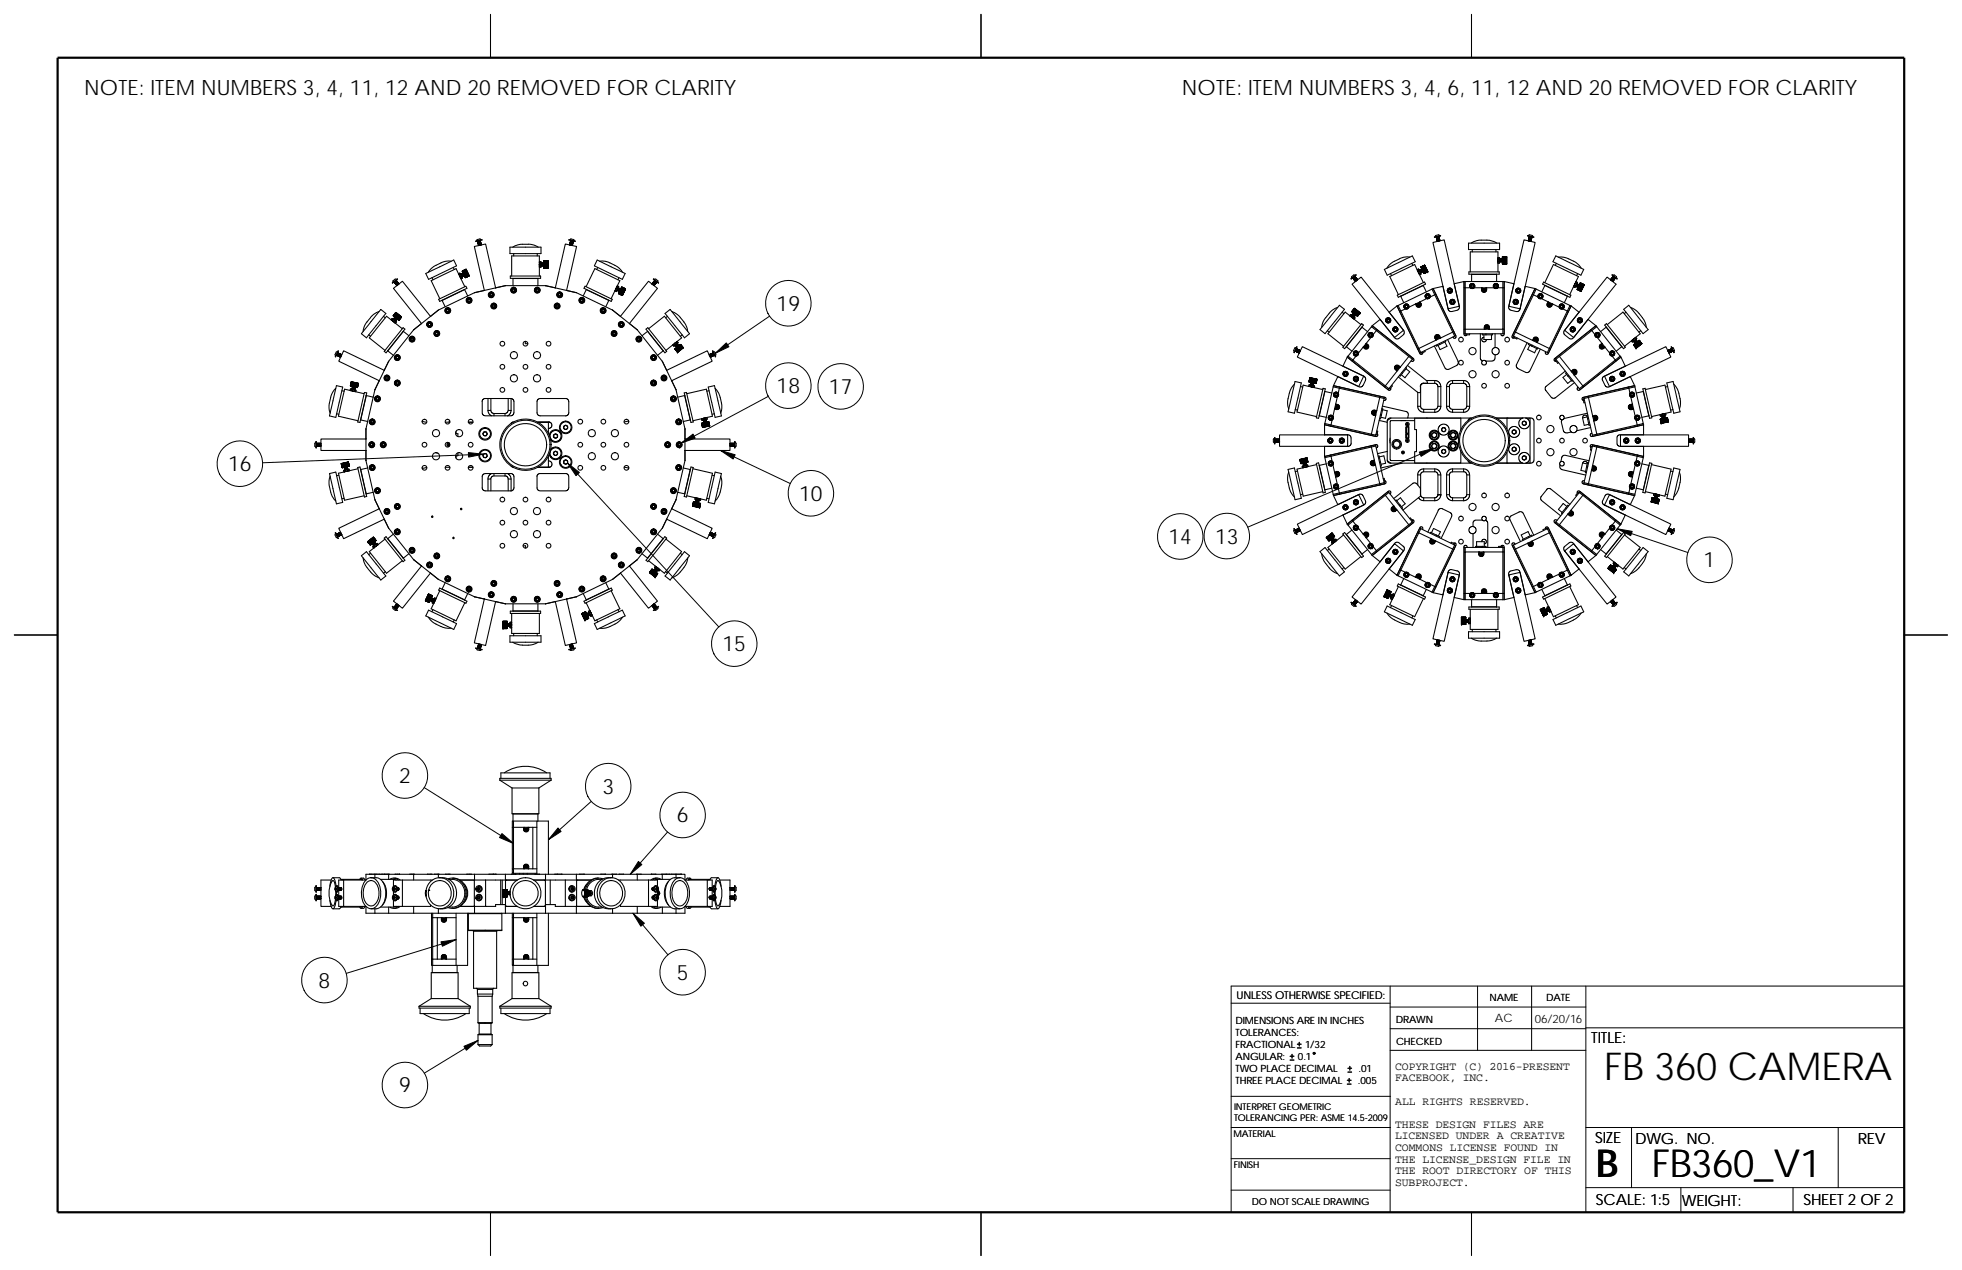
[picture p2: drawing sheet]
<svg xmlns="http://www.w3.org/2000/svg" width="432mm" height="279mm" viewBox="0 0 432 279" stroke-linecap="round" stroke-linejoin="round" font-family="sans-serif">
<defs><g id="words">
<g font-size="8.5">
<text x="353.1" y="237.6">FB 360 CAMERA</text>
<text x="351.3" y="259">B</text>
<text x="363.5" y="258.8">FB360_V1</text>
</g>
<g font-size="4.7">
<text x="18.5" y="21">NOTE: ITEM NUMBERS 3, 4, 11, 12 AND 20 REMOVED FOR CLARITY</text>
<text x="260.1" y="21">NOTE: ITEM NUMBERS 3, 4, 6, 11, 12 AND 20 REMOVED FOR CLARITY</text>
<text x="170.9" y="68.3">19</text>
<text x="170.9" y="86.5">18</text>
<text x="182.4" y="86.7">17</text>
<text x="50.2" y="103.7">16</text>
<text x="175.9" y="110.2">10</text>
<text x="257.2" y="119.7">14</text>
<text x="267.4" y="119.6">13</text>
<text x="374.9" y="124.8">1</text>
<text x="159" y="143.2">15</text>
<text x="87.8" y="172.3">2</text>
<text x="132.6" y="174.6">3</text>
<text x="148.9" y="180.9">6</text>
<text x="148.9" y="215.5">5</text>
<text x="70.1" y="217.3">8</text>
<text x="87.8" y="240.3">9</text>
</g>
<g font-size="3.4">
<text x="350.2" y="229.5">TITLE:</text>
<text x="351.1" y="251.6">SIZE</text>
<text x="359.9" y="251.6">DWG. NO.</text>
<text x="408.9" y="251.7">REV</text>
<text x="351.2" y="265.2">SCALE: 1:5</text>
<text x="370.1" y="265.2">WEIGHT:</text>
<text x="396.9" y="265.2">SHEET 2 OF 2</text>
</g>
<g font-size="2.5">
<text x="329" y="224.9">AC</text>
<text x="337.8" y="225">06/20/16</text>
<text x="307" y="235.3">COPYRIGHT (C) 2016-PRESENT</text>
<text x="307" y="237.9">FACEBOOK, INC.</text>
<text x="307" y="243">ALL RIGHTS RESERVED.</text>
<text x="307" y="248.1">THESE DESIGN FILES ARE</text>
<text x="307" y="250.7">LICENSED UNDER A CREATIVE</text>
<text x="307" y="253.2">COMMONS LICENSE FOUND IN</text>
<text x="307" y="255.8">THE LICENSE_DESIGN FILE IN</text>
<text x="307" y="258.4">THE ROOT DIRECTORY OF THIS</text>
<text x="307" y="260.9">SUBPROJECT.</text>
</g>
<text font-size="2.4" x="272.1" y="219.7">UNLESS OTHERWISE SPECIFIED:</text>
<g font-size="2.2">
<text x="327.8" y="220.2">NAME</text>
<text x="340.3" y="220.2">DATE</text>
<text x="271.9" y="227.9">TOLERANCES:</text>
<text x="271.9" y="225.3">DIMENSIONS ARE IN INCHES</text>
<text x="307.2" y="225">DRAWN</text>
<text x="271.9" y="233.2">ANGULAR:</text>
<text x="271.9" y="230.6">FRACTIONAL</text>
<text x="285.6" y="233.2">0.1</text>
<text x="287.2" y="230.6">1/32</text>
<text x="307.2" y="229.8">CHECKED</text>
<text x="271.9" y="235.9">TWO PLACE DECIMAL</text>
<text x="271.9" y="238.5">THREE PLACE DECIMAL</text>
<text x="298.8" y="238.5">.005</text>
<text x="299" y="235.9">.01</text>
</g>
<text font-size="2.1" x="275.5" y="265.1">DO NOT SCALE DRAWING</text>
<g font-size="2">
<text x="271.6" y="244.1">INTERPRET GEOMETRIC</text>
<text x="271.5" y="250.2">MATERIAL</text>
<text x="271.6" y="246.6">TOLERANCING PER: ASME 14.5-2009</text>
<text x="271.5" y="257">FINISH</text>
</g>
</g></defs>
<g fill="none" stroke="#000" stroke-width=".22">
<path d="M169.4 69.6l-12 8.1M106.4 99.9l-48.6 1.9M158.6 99.1l15.3 7.3M169.1 87.2l-19.3 10.3M315.6 98.6l-41 17.4M124.9 101.9l33.3 36M355.9 116.3l15.6 5.3M93.4 173.3l19.6 12.3M130.1 176.3l-9.4 8.4M146.9 183l-8.2 9.3M100.4 206.7l-24.2 7.4M139.3 200.9l7.7 9.2"/>
<path d="M305.9 216.9v49.8M325.2 216.9v14.2M337.1 216.9v14.2M349 216.9v49.8M419.1 216.9h-148.1v49.8M105.2 228.9l-11.8 7.2M271 220.7h34.9M283.9 233.2h.9M283.9 232.4h.9M284.4 231.9v.9M285.5 230.5h.9M285.5 229.7h.9"/>
<path d="M285.9 229.3v.8M289.1 231.6a.21 .21 0 0 1 .3 0 .21 .21 0 0 1-.1 .3 .21 .21 0 0 1-.3-.1zM296.5 238.5h.8M296.5 237.7h.8M296.7 235.9h.8M296.7 235h.8M296.9 237.3v.8M297.1 234.6v.8M305.9 221.6h43.1M305.9 226.3h43.1M305.9 231.1h43.1M349 226.1h70.1"/>
<path d="M271 248.1h35M271 254.9h34.9M271 241.2h35M349 248.1h70.1M359.1 248.1v13.2M404.6 248.1v13.2M271 261.8h34.9M349 261.3h70.1M369.9 261.3v5.4M394.6 261.3v5.4"/>
<circle cx="173.5" cy="66.7" r="5"/>
<circle cx="173.5" cy="84.8" r="5"/>
<circle cx="185" cy="85" r="5"/>
<circle cx="52.8" cy="102" r="5"/>
<circle cx="178.5" cy="108.5" r="5"/>
<circle cx="259.8" cy="118" r="5"/>
<circle cx="270" cy="117.9" r="5"/>
<circle cx="376.2" cy="123.2" r="5"/>
<circle cx="161.6" cy="141.6" r="5"/>
<circle cx="89.1" cy="170.6" r="5"/>
<circle cx="133.9" cy="173" r="5"/>
<circle cx="150.2" cy="179.3" r="5"/>
<circle cx="71.4" cy="215.6" r="5"/>
<circle cx="150.2" cy="213.9" r="5"/>
<circle cx="89.1" cy="238.7" r="5"/>
</g>
<g fill="none" stroke="#000" stroke-width=".23">
<path d="M107.9 3.2v9.5M215.9 3.2v9.5M323.8 3.2v9.5M99.3 57.5h-1.5l-1.8 .9a3.9 3.9 0 0 0-1.7 1.5M99.8 58.8l.2 .5M101.7 59.6l.7 1.5M101.8 59.6h.1M101.8 59.7h.1M101.8 59.8h.1M101.9 59.6h-.2M101.9 59.6l-.2 .1M101.9 59.6l-.1 .1"/>
<path d="M101.9 59.6h.1M101.9 59.9h.2zM101.9 59.7h-.1M101.9 59.7l-.1 .1M101.9 59.7h.1M101.9 59.6h-.1M102 59.6l-.2 .1M102 59.6v.1M102 59.5l-.1 .1M102 59.5h.1M102 59.8h.1M102 59.8l-.1 .1"/>
<path d="M102 59.8h-.2M102 59.7l-.2 .1M102 59.7h-.2M102 59.7h-.1M102 59.6h.1M102 59.6h-.1M102 59.8h-.1M102 59.8l-.1 .2h.1M102 60h.1M102.1 59.5h.1M102.1 59.5l-.2 .1M102.1 59.5l-.3 .1"/>
<path d="M102.1 59.8h.1M102.1 59.8h-.1M102.1 60l-.1 .1M102.1 59.5l-.1 .1M102.1 59.5l-.2 .2M102.2 59.5h-.2M102.2 59.5h.1M102.2 59.5l-.2 .1M102.2 59.6l-.2 .2M102.2 59.6l-.2 .1M102.2 59.9h.1M102.2 59.9l-.1 .1"/>
<path d="M102.2 59.5h-.1M102.2 59.4h.1M102.2 59.6h-.2M102.2 59.6h.1M102.2 59.8l-.1 .2M102.2 59.8l-.3 .3 .1-.1M102.2 59.8h-.2M102.3 59.6h.1M102.3 59.7l-.2 .1M102.3 59.7h.1M102.3 59.8l-.1 .1M102.3 59.4l-.3 .1"/>
<path d="M102.3 59.9l-.1 .2M102.3 59.9l-.2 .1M102.3 59.9h.1M102.3 59.4l-.1 .1M102.3 59.4h.1M102.4 59.5l-.2 .1M102.4 59.5h-.2M102.4 59.5h.1M102.4 59.9h-.2M102.4 59.9h.1M102.4 59.4h-.2M102.4 59.4h.1"/>
<path d="M102.4 59.3l-.2 .1M102.4 59.3l-.1 .1M102.4 59.4l-.2 .1M102.4 59.5l-.1 .1M102.4 59.6l-.1 .1M102.4 59.6l-.3 .2M102.4 59.4v.1M102.4 59.9h.3M102.4 59.3h.1M102.4 59.3v.1M102.5 59.6h.1M102.5 59.5l-.2 .1"/>
<path d="M102.5 59.5l-.1 .1M102.5 59.4v.1M102.5 59.6l-.1 .1M102.5 59.6h.2l-.1 .1M102.5 59.4l-.1 .1M102.5 59.4l-.3 .1M102.5 59.4h.1M102.5 59.8h.1M102.5 59.8l-.1 .1M102.5 59.8h-.2M102.6 59.2l-.2 .1M102.6 59.3l-.2 .1"/>
<path d="M102.6 59.3h-.2M102.6 59.6h-.3M102.6 59.5v.1M102.6 59.7h-.2M102.6 59.7h.1M102.6 59.2l.7 1.5M102.6 59.2v.1M102.6 59.2h.1M102.6 59.9l-.2 .2M102.6 59.4l-.2 .1M102.6 59.9h.1M102.6 59.7l-.2 .2"/>
<path d="M102.6 59.3h.1M102.6 59.3v.1M102.6 59.3l-.1 .1M102.6 59.9l-.3 .2M102.6 59.4l-.1 .1M102.6 59.4l-.1 .2M102.6 59.4h.1M102.6 59.4h-.1M102.6 59.7l-.1 .1M102.6 59.4v.1M102.6 59.4l.1 .1M102.7 59.9l-.2 .2"/>
<path d="M102.7 59.5h-.1M102.7 59.5v.1M102.7 59.5l-.2 .1M102.7 59.6l-.1 .1M102.7 59.9h-.1M102.7 59.9h.1M102.7 59.6l.1 .1M102.8 59.7l-.2 .1M102.8 59.7h-.2M102.8 59.7l-.1 .2M102.8 59.7l-.2 .2M102.8 59.7v.1"/>
<path d="M102.8 59.8l-.1 .1M102.8 59.8v.1M102.8 59.9h-.1M102.8 59.9h-.4M102.8 59.9h.1M102.8 59.9l-.1 .1M102.9 59.9h-.1M102.9 59.9l-.1 .1M102.9 59.9v.1M104.7 53l1.4-.2zM105.1 53.1h.1M105.2 53.3h.1"/>
<path d="M105.2 53.2v.1M105.2 53.4h.1M105.2 53.3v.1M105.2 53.4l.1 .1M105.2 53.1h-.1M105.2 53.6h.1M105.2 53.5v.1M105.3 53.7v.1M105.3 53.7h.1M105.3 53.4h-.1M105.3 53.8h.1M105.3 53.5h-.1"/>
<path d="M105.3 53.8l.1 .1M105.3 53.6h-.1M105.3 53.9l.1 .1M105.3 53.9h.1M105.4 53.9h-.1M105.4 54h-.1M105.6 52.6l.3 .2M105.6 52.6l-.6 .1-.1 .3M105.6 52.9l-.4 .2M105.6 52.9h.1M105.6 52.9l.1 .1M105.6 53l-.5 .1"/>
<path d="M105.6 53l-.4 .2M105.7 53v.1M105.7 53.1l-.5 .2M105.7 53.1h.1M105.7 53h.1M105.7 53l-.6 .1M105.7 53.3h.1M105.7 53.1l-.5 .1M105.7 53.3l-.4 .2M105.7 53.1v.1M105.7 53.2l-.4 .2M105.7 53.4h.1"/>
<path d="M105.7 53.2l-.5 .2M105.7 53.4l-.4 .2M105.8 53.3h.1M105.8 53.3h-.1M105.8 53.5v.1M105.8 53.3l-.5 .1M105.8 53.3l-.6 .1M105.8 53.5l-.6 .1M105.8 53.5l-.5 .2M105.8 53.4h.1M105.8 53.4h-.1M105.8 53.6h.1"/>
<path d="M105.8 53.4l-.6 .1M105.8 53.6l-.5 .2M105.8 53.5h.1M105.8 53.4v.1M105.8 53.7h.1M105.8 53.4l-.6 .2M105.8 53.7l-.4 .2M105.8 53.8h.1M105.8 53.6l-.5 .1M105.8 53.8l-.4 .2M105.9 53.6v.1M105.9 53.6l-.6 .2"/>
<path d="M105.9 53.6l-.6 .1M105.9 53.7h.1M105.9 53.6h-.1M105.9 53.7h-.1M105.9 53.7l-.6 .1M105.9 53.7v.1M105.9 53.8h-.1M105.9 53.7l-.6 .2M105.9 53.8h.1M105.9 53.8v.1M105.9 53.8l-.6 .2M105.9 53.8l-.5 .2"/>
<path d="M112.2 54.4h6.9v1.4h-6.9zM113.1 55.8v.5M116.3 53.7l1.2 .2 .9 .5M116.3 53.7h-.1a5 5 0 0 0-3.4 .7M118.2 55.8v.5M118.7 58.2v.2M118.7 58.7v.1M118.7 57.7v.5zM118.7 58.2v.5zM118.7 57.7v-1.4h-6.1v4.4M118.7 57.6h.1M118.7 57.6v.1"/>
<path d="M118.7 58.5h.3M118.7 57.9h.3M118.7 57.6h.3M118.7 58.8v-.1v2M119 57.6l.1 .1M119 57.9l.1 .3M119 58.5l.1 .2M119 57.9l.1 .6M119 58.4h.1M119.1 57.9v.6M119.1 57.9h.1M119.1 58.4v.1"/>
<path d="M119.1 57.7v.5M119.1 58.2l-.1 .3M119.1 58.2v.5M119.1 58.7l-.4 .1M119.1 58.7l-.1 .1M119.1 57.7l-.1 .2M119.1 57.9v.1M119.1 58v.4M119.1 57.9l.1 .6M119.1 57.9v.5M119.1 58.4l.1 .1M119.1 57.9l.1 .5"/>
<path d="M119.2 58.5h.1M119.2 57.9h.1M119.2 57.9l.1 .6M119.2 58.4v.1M119.2 57.9l.1 .5M119.3 57.9v.6M119.3 58.4v.1M119.3 57.9v.1M119.3 58v.4M119.3 58.5h.1M119.3 58l.1 .4M119.3 57.9h.1"/>
<path d="M119.3 57.9l.1 .6M119.4 57.9v.6M119.4 58.4v.1M119.4 57.9v.1M119.4 58v.4M119.4 58.5h.1M119.4 58l.1 .4M119.4 57.9h.1M119.4 57.9l.1 .6M119.5 57.9v.6M119.5 58.4v.1M119.5 57.9v.1"/>
<path d="M119.5 58v.5M119.5 58.5h.1M119.5 58l.1 .5M119.5 57.9l.1 .6M119.5 57.9h.1M119.5 57.9l.1 .1M119.6 58v.5M119.6 58.5h.1M119.6 57.9v.1M119.7 57.4v1.6M119.7 58.9h.1h-.1M119.7 58.8l.1 .1"/>
<path d="M119.7 57.9l.1-.1zM119.7 57.5h.1M119.7 57.4h.1M119.7 58.9l.1 .1M119.7 58.5h.1M119.7 57.8h.1M119.7 58.6h.1M119.7 59h.9M119.7 58.5l.1 .1M119.7 58.7l.1 .1M119.7 57.6h.1M119.7 58.8h.1"/>
<path d="M119.7 58.4h.1zM119.7 57.9h.1M119.7 58.7h.1M119.7 58h.1M119.7 58.2h.1zM119.7 57.7h.1M119.7 58.1h.1M119.7 58.3h.1M119.7 57.7l.2 .1M119.7 57.5h.2M119.7 58.8l.2 .1M119.7 58.9l.2 .1"/>
<path d="M119.7 57.4h.4M119.7 58.3l.2 .1M119.7 57.9l.2 .1M119.7 58.5l.2 .1M119.7 57.6h.2M119.7 57.4h.2M119.7 57.4v.1M119.7 58.9h.1M119.7 58.1l.2 .1M119.7 58.7l.2-.1zM119.7 58.7l.2 .1M119.8 58.9l.2 .1"/>
<path d="M119.8 58.9v.1M119.8 57.8h.1M119.8 57.5h.1M119.8 58.6l-.1 .1M119.8 57.5l-.1 .1M119.8 57.4h-.1M119.8 59h-.1M119.8 57.5l.1 .1M119.8 57.7h.2M119.8 57.4h.1M119.8 58.8h-.1M119.8 57.6v.1"/>
<path d="M119.8 58.8h.1M119.8 57.6l-.1 .1M119.8 58h.1M119.8 57.7h.1M119.8 58l-.1 .1M119.8 57.7h-.1M119.8 57.8h.2M119.8 58.8h.2M119.8 58.8h.3zM119.8 58.4l-.1 .1M119.8 58.4l.3 .1zM119.8 58.2l-.1 .1"/>
<path d="M119.8 58.2h.2M119.9 57.7h-.2M119.9 57.4l-.2 .1M119.9 57.5h.1M119.9 57.7h.2M119.9 57.4l.2 .1M119.9 57.4h.1M119.9 57.4h-.1M119.9 58.8h-.2M119.9 59h-.2M119.9 57.5l.2 .1M119.9 58.3h-.2"/>
<path d="M119.9 57.8l-.2 .1M119.9 57.5l-.2 .1M119.9 58.9h-.2M119.9 57.8l.2 .1M119.9 58.5h-.2M119.9 58l-.2 .1M119.9 58l.2 .1M119.9 57.8h-.1M119.9 58.9h-.1M119.9 58.6h-.1M119.9 58.7l-.1 .1M119.9 59h.2"/>
<path d="M119.9 58h-.1M119.9 58.9h.2M119.9 58.4l-.2 .1M119.9 58.4h-.1M119.9 58.2h-.1M120 58.9h.1M120 57.5h.1M120 57.4h.1M120 57.5l.1 .1M120 59h.1M120 57.8h.1M120 58.8h.1"/>
<path d="M120 57.4h.6M120 57.6v.1M120 57.8l.1 .1M120 57.6l.3 .2M120 58h.1M120 58l.1 .1M120 58.2h.3M120 58h.3M120 57.7h.1M120 58l-.3 .1M120 58.9h-.2M120 57.5h-.2"/>
<path d="M120.1 58.9h.1M120.1 57.5h-.2M120.1 57.7l-.2 .1M120.1 57.5h.1M120.1 57.7h.1M120.1 58.8l-.2 .1M120.1 57.7l-.3 .1M120.1 57.4l-.3 .1M120.1 58.9l-.2 .1M120.1 57.4h-.2M120.1 57.6h-.2M120.1 57.6l-.3 .1"/>
<path d="M120.1 57.9l-.2 .1M120.1 58.5l-.2 .1M120.1 57.9l-.3 .1M120.1 57.9h.1M120.1 58.1l-.2 .1M120.1 58.1l-.3 .1M120.1 58.3l-.3-.1 .3 .1-.2 .1M120.1 58.7l-.3-.1 .3 .1-.2 .1M120.1 58.5l-.1 .1h.3M120.1 58.9h-.1M120.1 58.8v.1M120.1 58.9h.2"/>
<path d="M120.1 58.5l-.3 .1M120.1 57.5h-.1M120.1 58.9l-.1 .1M120.1 58.5l.2 .1M120.1 57.4v.1M120.1 57.6h.1M120.1 57.5h.2M120.1 58.9l.2 .1M120.1 58.7l-.1 .1M120.1 57.4h-.1M120.1 58.7h.1M120.1 57.4h.2"/>
<path d="M120.1 58.8l-.1 .1M120.1 58.4h-.1h.3M120.1 58.4h.3M120.1 58.8l.2 .1M120.1 57.4h.3M120.1 58.4h.2M120.1 57.7l-.1 .1M120.1 58.7l.2 .1M120.2 58.5l.1 .1M120.2 58.4h-.4M120.2 58.1h-.1M120.2 58.9h.1"/>
<path d="M120.2 57.7l.2 .1M120.2 57.5h.2M120.2 57.5h.3M120.2 58.8h.4M120.2 57.4h.2M120.2 57.7h.1M120.2 57.7l.3 .1M120.2 57.6l.3 .1M120.2 57.6h.2M120.2 58.9l.2 .1M120.2 57.9l.2 .1M120.2 58.5h.4"/>
<path d="M120.2 58.8h.1M120.2 58.3l.2 .1M120.2 58.1l.2 .1M120.2 58.7l.2 .1M120.2 57.9l.3 .1M120.2 58.1l.3 .1M120.3 57.4h.2M120.3 58.9h-.2M120.3 57.5h.1M120.3 58.9v.1M120.3 58.6h.2M120.3 57.5l-.2 .1"/>
<path d="M120.3 59h-.2M120.3 57.7h-.2M120.3 57.4h.1M120.3 57.7h.2M120.3 58.8h-.2M120.3 57.4h-.2M120.3 57.8h.1M120.3 58.8h.1M120.3 57.8h.2M120.3 58.4h.2M120.3 57.8l-.2 .1M120.3 57.6v.1"/>
<path d="M120.3 57.6l-.2 .1M120.3 57.6h-.3M120.3 58h.2M120.3 58.8h.2M120.3 58.2h-.3M120.3 58.9h.1M120.3 58.2h.2M120.3 57.5h.2M120.3 58l-.2 .1M120.4 58.9h-.2M120.4 57.7h-.2M120.4 57.4l-.2 .1"/>
<path d="M120.4 57.5h.1M120.4 57.7h.2M120.4 57.4l.2 .1M120.4 58.6h.1M120.4 57.8h.1M120.4 57.4h.1M120.4 58.8h.2M120.4 57.6h.2M120.4 58.7l.1 .1M120.4 57.6l.1 .1M120.4 57.5l-.2 .1M120.4 59h-.2h.4"/>
<path d="M120.4 57.5l.2 .1M120.4 58.9h.2M120.4 59h.2M120.4 58.8h-.2M120.4 58h.1M120.4 57.8l-.2 .1M120.4 58.4l.2 .1M120.4 58.5h.2M120.4 57.8l.2 .1M120.4 58.5h-.2M120.4 58.4h.1M120.4 58.2h.1"/>
<path d="M120.4 58l-.2 .1M120.4 58.6l-.2 .1M120.4 58l.2 .1M120.4 58.6l.2 .1zM120.4 58.3h-.2M120.4 58.9h.1M120.5 58.9h-.1M120.5 58.9h-.2M120.5 58.9h.1M120.5 58.9h.1zM120.5 57.5h.1M120.5 57.8h.1"/>
<path d="M120.5 58.6l.1 .1M120.5 57.5l.1 .1M120.5 57.4h.1M120.5 57.8l.1 .1-.2-.1M120.5 58.8h.1M120.5 57.6v.1M120.5 58h-.1M120.5 57.6l.1 .1M120.5 58.4h.1h-.1M120.5 58.4l.1 .1M120.5 58.2l.1 .1M120.5 58l.1 .1"/>
<path d="M120.5 59h.1M120.6 57.5h-.2M120.6 57.6h-.1M120.6 57.6h-.2M120.6 58.5h.1M120.6 57.9h.1M120.6 57.5h-.1M120.6 57.7h.1M120.6 58.1h.1M120.6 58.3h.1M120.6 59h.1M120.6 58.9h-.1"/>
<path d="M120.6 58.8l-.1 .1M120.6 57.7l-.2 .1M120.6 58.6h-.1M120.6 57.4h-.1M120.6 58.5l-.1 .1M120.6 57.8h-.1M120.6 58.7l-.1 .1M120.6 58.9l-.2 .1M120.6 57.4h-.2M120.6 57.4v1.6M120.6 57.6h.1M120.6 57.4v.1"/>
<path d="M120.6 57.9l-.2 .1M120.6 58.3h-.4M120.6 58.3l-.2 .1M120.6 57.4h.1M120.6 58.2h-.1M120.6 58h-.1M120.6 58.7l-.2 .1M120.6 58.1l-.2 .1M125.2 52.7l1.4 .4zM125.4 53.9h.1M125.4 53.9l.6 .1M125.4 53.8h.1"/>
<path d="M125.4 52.8l.4-.2 .5 .1 .1 .3M125.4 53.8l.6 .1M125.4 53.7h.5M125.4 53.7l.1 .1M125.4 53.7l.6 .1M125.4 53.6l.5 .1M125.4 53.6l.6 .1M125.4 53.6h.1M125.4 53.7h.1M125.5 53.5h.1M125.5 53.8h-.1M125.5 53.5v.1"/>
<path d="M125.5 53.9h.4M125.5 53.5l.5 .1M125.5 53.8l.4 .1M125.5 53.4v.1M125.5 53.8h.4M125.5 53.4l.6 .1M125.5 53.4h.1M125.5 53.3h.1M125.5 53.3l.1 .1M125.5 53.3l.6 .1M125.5 53.6h-.1M125.5 53.2l.1 .1"/>
<path d="M125.5 53.6h.5M125.5 53.2l.6 .1M125.5 53.1h.1M125.5 53.1l.1 .1M125.5 53.5h.5M125.5 53.1l.6 .1M125.5 53.2h.1M125.6 53h.1M125.6 53.4h-.1M125.6 53v.1M125.6 53.4h.4M125.6 53l.6 .1"/>
<path d="M125.6 53.3h-.1M125.6 53.3h.4M125.6 53.2h-.1M125.6 53.2h.5M125.6 53.1h-.1M125.6 53.1h.5M125.6 53h.5M125.9 53.9l.1 .1M125.9 53.8l.1 .1M126 54h.1M126 53.7v.1M126 54h-.1"/>
<path d="M126 53.6v.1M126 53.9h-.1M126 53.9h.1M126 53.5v.1M126 53.8h-.1M126 53.4l.1 .1M126 53.7h.1M126 53.8h.1M126 53.3l.1 .1M126 53.6h.1M126.1 53.5h.1M126.1 53.2v.1"/>
<path d="M126.1 53.5h-.1M126.1 53.4h.1M126.1 53.1v.1M126.1 53.4h-.1M126.1 53l.1 .1M126.1 53.3h-.1M126.1 53h.1M126.1 53.2h.1M126.1 53.3h.1M126.2 53.1h.1M126.2 53.1h-.1M131.4 57.2l6.2 3-.6 1.2-6.2-2.9z"/>
<path d="M131.6 58.8l-.3 .5M132 57.4l1.5 .2 1.8 .8M135.3 58.4l1 .7 .7 .8M304.7 59.3l6.1-3 .7 1.3-6.2 2.9zM308 56.9l-1 .5a4 4 0 0 0-1.8 1.6M310.3 56.6h-1.3l-1 .3M310.7 57.9l.2 .5M311.9 59.4l.1 .1M311.9 59.4l-.6-1.2-5.4 2.6 1.9 4M311.9 59.3v.1M311.9 59.3l.1 .2M312 59.5l.2 .4z"/>
<path d="M312.1 59.9l.2 .2M312.2 59.2l.1 .1M312.2 59.2l-.3 .1M312.2 59.9l.2 .4zM312.3 59.3l.2 .4M312.3 59.3v.2M312.3 59.5l.2 .2M312.3 59.5l-.2 .1M312.4 59.5h.1M312.4 59.5l.3 .5M312.4 59.5l.3 .4M312.4 59.4l.1 .1"/>
<path d="M312.4 59.4l.3 .5M312.4 59.4v.1M312.4 59.4l.4 .5M312.4 59.4h.1M312.5 59.7l.1 .3M312.5 59.7l.2 .5M312.5 59.4l.3 .5M312.5 59.5l.3 .4M312.5 59.4h.1M312.5 59.4v.1M312.5 59.4l.3 .4M312.6 59.4l.2 .4"/>
<path d="M312.6 59.4l.3 .5M312.6 59.9l.1 .1M312.6 59.3h.1M312.6 59.3v.1M312.6 59.3l.1 .1M312.6 59.3l.3 .5M312.7 59.9v.1M312.7 60h.1M312.7 59.4l.2 .4M312.7 59.4l.3 .4M312.7 59.3h.1M312.7 58.7l.7 1.5"/>
<path d="M312.7 59.3l.3 .5M312.7 59.3v.1M312.7 58.7h.1M312.7 59.9h.1M312.8 59.9h-.1M312.8 59.9h.1M312.8 59.3l.2 .4M312.8 59.2l.3 .6M312.8 59.3l.3 .5M312.8 58.9h.1M312.8 59.2v.1M312.8 59.2h.1"/>
<path d="M312.8 58.7h.1M312.8 58.7l-.1 .1M312.8 58.7h-.1M312.9 59.8v.1M312.9 58.7h-.2M312.9 58.7h.1M312.9 58.8h.1M312.9 58.8h-.1M312.9 58.8l-.1 .1M312.9 58.7h-.1M312.9 58.7l-.1 .1M312.9 59.9h.1"/>
<path d="M312.9 58.9v.1M312.9 58.6h.1M312.9 58.7v.1M312.9 58.9h.1M312.9 58.9l-.1 .1M312.9 58.6v.1M312.9 59.2h.1M313 58.7h-.1M313 58.7h.1M313 58.8h-.1M313 58.9h-.2M313 58.9h.1"/>
<path d="M313 58.7v.1M313 59.7v.1M313 59.8h.1M313 58.9h-.1M313 59.1h-.1M313 59.1l-.1 .1M313 59.1h.1M313 58.9l-.1 .1M313 59.7l.1 .1M313 59.1l-.1 .2M313.1 59.4h-.1M313.1 58.8v.1"/>
<path d="M313.1 58.6h.1M313.1 58.6l-.2 .1M313.1 58.6l-.4 .1M313.1 59h-.2M313.1 59l-.1 .1M313.1 59h.1M313.1 58.9h-.2M313.1 59.2l-.1 .2M313.1 58.7l-.2 .1M313.1 59.8h.1M313.1 58.6v.1M313.1 59.1l-.2 .1"/>
<path d="M313.1 58.5l-.1 .2M313.1 59.2h-.1M313.1 58.5l-.2 .1M313.1 58.6l-.1 .1M313.1 58.7v.1M313.1 58.7l-.1 .2M313.1 58.8l-.2 .1M313.1 59.6h.2M313.1 59h.3M313.2 58.6l-.2 .1M313.2 58.6h-.1M313.2 59.2h-.3"/>
<path d="M313.2 59.2h.2M313.2 58.7h.1M313.2 59.2l-.2 .2M313.2 58.7h-.2M313.2 59.2h-.1M313.2 59.4l-.1 .1M313.2 58.7l-.1 .1M313.2 58.5h-.1M313.2 58.6h.1M313.2 58.9h-.2M313.2 58.9l-.2 .2M313.2 58.9h.1"/>
<path d="M313.2 58.9l-.1 .1M313.2 59.4h-.1h.1M313.2 59.7v.1M313.2 59.8h.2M313.3 59.4h-.3M313.3 59.4h.2M313.3 58.8h.1M313.3 58.8h-.2M313.3 59.4l-.2 .2M313.3 58.8l-.2 .1M313.3 59l-.2 .1M313.3 58.5l-.4 .1"/>
<path d="M313.3 59l-.1 .2M313.3 59l-.2 .2M313.3 59.6h-.2M313.3 59h.1M313.3 59.6l-.1 .1M313.3 59.6h.2zM313.3 59.4h-.1M313.3 58.5h-.2M313.3 58.5l-.2 .1M313.3 58.5h.1M313.3 59h-.2M313.3 59.5v.1"/>
<path d="M313.4 58.5h.1M313.4 58.6h-.2M313.4 58.6l-.2 .1M313.4 58.5h-.2M313.4 58.4l-.2 .1M313.4 58.6h.1M313.4 58.4l-.1 .1M313.4 59.6l-.2 .2M313.4 59.6l-.2 .1M313.4 59.2l-.2 .2M313.4 58.5l-.2 .1M313.4 59.8h-.2"/>
<path d="M313.4 59.8l.2-.1zM313.4 58.7h-.2M313.4 58.7l-.3 .3M313.4 58.7h.1M313.4 58.4h.1M313.4 59.2h-.2M313.4 59.2h.1M313.4 58.4v.1M313.4 58.5l-.1 .2M313.4 59.5l-.1 .1M313.4 59h.3M313.4 59.7l-.2 .1"/>
<path d="M313.4 59.7l-.1 .2M313.4 59.9h.3zM313.4 59.9h-.1M313.4 59.9h.1M313.4 59.9l-.1 .1M313.4 59.8l-.1 .1M313.5 58.5h-.1M313.5 58.5h.1M313.5 59.4l-.2 .2M313.5 58.7h.1M313.5 58.5l-.3 .1M313.5 58.6v.1"/>
<path d="M313.5 58.6l-.2 .1M313.5 58.7l-.2 .1M313.5 59.9h-.2M313.5 59.9h-.1M313.5 58.9l-.2 .1M313.5 58.8l-.2 .1M313.5 58.8l-.2 .2M313.5 58.8v.1M313.5 59.7l-.1 .1M313.5 59.7h.1M313.5 58.3l-.1 .1M313.5 58.4h-.1"/>
<path d="M313.5 58.4h.1M313.5 58.3v.1M313.5 58.4l-.1 .1M313.5 58.3l.1 .1M313.5 58.7h-.2M313.5 58.8h.1M313.5 58.7h-.1M313.5 58.8h-.2M313.5 60l-.1 .1M313.5 60h.1M313.5 60h-.1M313.5 58.8l-.1 .2"/>
<path d="M313.5 59.4h.3M313.5 59.4l-.1 .1M313.5 59.6l-.1 .1M313.6 58.4h-.1M313.6 59l-.4 .2M313.6 59l-.2 .2M313.6 59.8l-.2 .1M313.6 58.4v.1M313.6 58.4l-.1 .1M313.6 59.4h.1M313.6 59.8v.1M313.6 58.4l.6 1.4"/>
<path d="M313.6 58.5h.1M313.6 58.5l-.1 .2M313.6 58.5h-.1M313.6 58.5h-.2M313.6 58.5l-.1 .1M313.6 58.8l-.1 .1M313.6 58.8h.1M313.6 58.8h-.3M313.6 59.9v.1M313.6 58.5l-.2 .1M313.6 59.8l-.1 .1M313.6 60h-.1"/>
<path d="M313.6 58.5v.1M313.6 59l-.1 .2M313.6 59.6l-.1 .1M313.6 59.6h.1M313.6 59.2l-.3 .2M313.6 58.6l.1 .1M313.6 58.9l.1-.1zM313.6 58.6h-.1M313.6 58.7h-.1M313.6 58.7l-.1 .1M313.7 58.9h.1M313.7 59h-.2"/>
<path d="M313.7 58.6l-.2 .1M313.7 58.9v.1M313.7 59h-.1M313.7 59h-.3M313.7 58.7h-.1M313.7 59.1v.1M313.7 59.7l-.1 .1M313.7 58.7v.1M313.7 59.9l-.2 .1M313.7 59.1l-.2 .1M313.7 59.7l-.1 .2M313.7 58.7l-.1 .1"/>
<path d="M313.7 59.2l-.1 .2M313.7 60l-.1 .1M313.7 58.8h.1M313.7 60h-.2M313.7 59.9v.1M313.7 58.8h-.2M313.7 59.4l-.3 .1M313.8 59.1l-.2 .1M313.8 59.1l-.1 .1M313.8 59.1l-.3 .1M313.8 59.1h.1M313.8 59.9l-.2 .1"/>
<path d="M313.8 59.8v.1M313.8 59.8l-.2 .1M313.8 58.8h-.1M313.8 58.8l-.1 .1M313.8 58.8v.1M313.8 59.3l-.2 .1M313.8 59.3h.2M313.8 59.9h.1M313.8 59.9l-.1 .1M313.8 59.4h.2M313.8 59.5l-.2 .1M313.8 59.5v.1"/>
<path d="M313.8 60h-.2M313.8 58.9l.1 .1M313.8 59h-.2M313.8 59l-.1 .1M313.8 58.9l-.1 .1M313.8 60l-.1 .1M313.8 60h.1M313.8 59.4l-.1 .1M313.8 59.6h-.2M313.8 59.6l-.3 .1M313.8 59h.1M313.8 59.3l-.1 .1"/>
<path d="M313.9 59l-.1 .1zM313.9 59.9h-.1M313.9 59v.1M313.9 59.5h.1M313.9 59.7h-.2M313.9 59.7h.1M313.9 59.7l-.1 .1M313.9 59.6l-.1 .1M313.9 59.2h.1M313.9 59.1v.1M313.9 59.9l-.2 .1M313.9 59.2l-.1 .1"/>
<path d="M313.9 59.8h.1M313.9 59.2h-.2M313.9 59.8h-.1M313.9 59.5h-.1M313.9 59.2l.1 .1M313.9 59.8l-.1 .1M313.9 59.2l-.1 .1zM313.9 59.7h-.1M314 59.9h-.2M314 59.9h.1M314 59.9l-.2 .1M314 59.7l-.2 .1"/>
<path d="M314 59.6l-.1 .1M314 59.8h.1M314 59.6h-.1M314 59.4h.1M314 59.3v.1M314 59.8l-.1 .1M314 59.4h-.2M314 59.4l-.3 .1M314 59.4l.1 .1M314 59.8v.1M314 59.7v.1M314 59.7l-.1 .1"/>
<path d="M314.1 59.5h.1M314.1 59.5h-.2M314.1 59.5v.1M314.1 59.5l-.2 .1M314.1 59.5l-.2 .2M314.1 59.5h-.1M314.1 59.8h.1zM314.1 59.5l-.1 .1M314.1 59.6h.1M314.1 59.6v.1M314.1 59.6l-.2 .1M314.1 59.6h-.1"/>
<path d="M314.1 59.6l.1 .1M314.1 59.7l-.3 .1M314.2 59.7v.1M314.2 59.7l-.2 .1M314.2 59.6l-.2 .1M314.2 59.6h-.1M314.2 59.8h.1M314.2 59.7h.1M314.2 59.8h-.2M314.2 59.7h-.2M314.2 59.8l-.2 .1M314.2 59.8l-.3 .1h.1"/>
<path d="M314.2 59.7l-.1 .1M315.4 53.3l2.4-.5 3.4 14.6-2.5 .5zM315.7 52.1l1.4-.2zM316.1 52.2h.1M316.1 52.2l.1 .1M316.1 52.3h.1M316.1 52.3l.1 .1M316.1 52.5h.1M316.2 52.2h-.1M316.2 52.6h.1M316.2 52.3h-.1M316.2 52.6l.1 .1"/>
<path d="M316.2 52.7h.1M316.2 52.4h-.1M316.2 52.7l.1 .1M316.2 52.5h.1M316.3 52.8v.1M316.3 52.9h.1M316.3 52.8h-.1M316.3 52.9v.1M316.3 52.7h-.1M316.3 53h.1M316.3 52.8h.1M316.3 53.1h.1"/>
<path d="M316.4 53.1h-.1M316.6 52l-.4 .2M316.6 52h.1M316.7 52.2l-.5 .2M316.7 52.2h.1M316.7 52.1h.1M316.7 52.1l-.5 .2M316.7 52.3l-.5 .2M316.7 52.3h.1M316.7 52l-.6 .2M316.7 52.1l-.6 .1M316.7 52.4l-.5 .1"/>
<path d="M316.7 52.4l-.5 .2M316.7 52.4l.1 .1M316.7 52.2l-.5 .1M316.7 52.2l-.6 .1M316.7 52.2v.1M316.7 52.5l-.4 .2M316.7 52.5h.1M316.7 52.2l-.6 .2M316.7 52.3l.1 .1M316.7 52.6l-.4 .2M316.7 52.6h.1M316.7 52.3l-.6 .2"/>
<path d="M316.8 52.4h.1M316.8 52.4h-.1M316.8 52.7l-.5 .2M316.8 52.7h.1M316.8 52.5l-.6 .1M316.8 52.4l-.6 .1M316.8 52.5h-.1M316.8 52.8l-.5 .2M316.8 52.8h.1M316.8 52.6h.1M316.8 52.5h.1M316.8 52.6h-.1"/>
<path d="M316.8 52.6l-.6 .1M316.8 52.5l-.6 .2M316.8 52.6v.1M316.8 52.6l-.6 .2M316.8 52.7v.1M316.9 52.9h.1M316.9 51.9l-.3-.2a.58 .58 0 0 0-.8 .4M316.9 52.8v.1M316.9 52.9l-.5 .1M316.9 52.8l-.6 .2M316.9 52.9l-.6 .1M316.9 52.9l-.1 .1"/>
<path d="M316.9 52.9l-.5 .2M316.9 52.9l-.6 .2M323.2 53.5h6.8v1.4h-6.8zM323.3 59.8h6.6v.5h-6.6zM323.8 53.5a6.1 6.1 0 0 1 5.6 0M324 54.9v.5M329.2 54.9v.5M329.6 57.3l.1 .2M329.7 57.8v.1M329.7 56.8v.5zM329.7 57.3v.5zM329.7 56.8v-1.4h-6.1v4.4"/>
<path d="M329.7 56.6v.1M329.7 57.9v-.1v2M329.7 57.6h.3M329.7 56.6h.3M329.7 57h.3M329.7 56.6v.2M330 56.6v.2M330 57v.3M330 57.6v.2M330 57.5h.1M330 57l.1 .6M330 57h.1"/>
<path d="M330 56.8v.5M330 57.3v.5M330 57.3v.3M330 57.8l-.3 .1M330 57.8v.1M330 56.8v.2M330 57.5l.1 .1M330.1 57.1v.4M330.1 57.6h.1M330.1 57l.1 .6M330.1 57.5v.1M330.1 57h.1"/>
<path d="M330.1 57.5l.1 .1M330.2 57.1v.5M330.2 57.6h.1M330.2 57.1v.4M330.2 57l.1 .6M330.2 57h.1M330.2 57.5l.1 .1M330.3 57.1v.5M330.3 57.6h.1M330.3 57.1v.4M330.3 57l.1 .6M330.3 57h.1"/>
<path d="M330.3 57.5l.1 .1M330.4 57.1v.5M330.4 57.1v.4M330.4 57l.1 .6M330.4 57h.1M330.4 57.5l.1 .1M330.5 57.6h.1M330.5 57.1v.4M330.5 57l.1 .6M330.5 57h.1M330.5 57.5v.1M330.5 57.5l.1 .1"/>
<path d="M330.6 57.1v.5M330.6 57.6h.1M330.6 57h.1M330.7 56.5h.1M330.7 58.1h.5M330.7 58.1h.1M330.7 57.3h.1zM330.7 57l.1 .1M330.7 56.5v1.6M330.7 56.9h.1M330.7 57.7h.1zM330.7 57.2h.1"/>
<path d="M330.7 57.4h.1M330.7 56.8h.1M330.7 57.5h.1M330.7 57.4l.1 .1M330.7 56.6h.2M330.7 57h.1M330.7 56.7h.1M330.7 56.6h.1M330.7 57.9l.1 .1M330.7 58h.1M330.7 58l.2 .1M330.7 56.5h.2"/>
<path d="M330.7 56.5h.3M330.7 57.2l.2 .1M330.7 57.4l.2 .1M330.7 57l.2 .1M330.7 56.8l.2 .1M330.7 57.8h.2M330.7 56.7h.2M330.7 57.9l.2 .1M330.7 58.1h.2M330.8 56.5h.1M330.8 58.1h-.1M330.8 57.3l-.1 .1"/>
<path d="M330.8 57.1l-.1 .1 .1-.1M330.8 58h-.1M330.8 56.9l-.1 .1M330.8 56.9h.1M330.8 57.7l-.1 .1M330.8 57.5l-.1 .1M330.8 56.7h.2M330.8 56.7l-.1 .1M330.8 57.9h-.1M330.8 56.6h.1M330.8 56.6h-.1M330.8 58h.2"/>
<path d="M330.8 58h.1M330.8 57.3l.2 .1zM330.8 57.7h.1M330.8 57.1h.1M330.8 57.7l.2 .1zM330.8 57.3h.1M330.8 57.5h.1M330.8 57.5l.2 .1zM330.8 57.8h.1M330.8 57.8l.2 .1zM330.8 56.7l.1 .1M330.8 57.8v.1"/>
<path d="M330.8 57.8h-.1l.1 .1M330.9 58h-.2M330.9 56.5l.1 .1M330.9 56.5l-.2 .1M330.9 57.1l.1 .1M330.9 57.1l-.2 .1M330.9 57.3h-.1M330.9 56.6h.1M330.9 57.3l-.2 .1M330.9 57.7l-.2 .1M330.9 57.6h-.2M330.9 56.6l-.2 .1"/>
<path d="M330.9 56.6l.1 .1M330.9 57.9h-.2M330.9 58.1h.1M330.9 57.7h-.1M330.9 56.9h-.1M330.9 57.5h-.1M330.9 57.5l-.2 .1M330.9 57.8h-.1M330.9 58h-.1M330.9 56.5l.2 .1M330.9 56.5h.1M330.9 56.5h.4"/>
<path d="M330.9 57.3h.4M330.9 57.1l.2 .1M330.9 56.7l.2 .1M330.9 57.5h.4M330.9 56.9l.2 .1M330.9 57.9h.2M330.9 57.8v.1M330.9 56.6l.2 .1M330.9 56.6h.2M330.9 58h.2M330.9 58h.1M331 58.1h.1"/>
<path d="M331 57.1h-.2M331 56.9h-.2M331 58h.1M331 58l-.1 .1M331 56.5v.1M331 56.5h-.1M331 56.6h.1M331 57.2l-.2 .1M331 56.6h-.2M331 57.2h.1M331 57.2l-.1 .1M331 56.6h-.1"/>
<path d="M331 57.4l-.1 .1M331 57h-.3M331 56.8h-.3M331 56.8l-.2 .1M331 57l-.1 .1M331 56.8l-.1 .1M331 57l-.2 .1M331 56.8h.1M331 57h.1M331 57.8h-.1M331 57.6h-.3M331 56.7h.1"/>
<path d="M331 56.7h-.1M331 56.7h-.2M331 57.9l-.1 .1M331.1 58h.1M331.1 58h-.1M331.1 56.6h.1M331.1 58l.2 .1M331.1 58l-.2 .1h.2M331.1 57l.2 .1M331.1 57l-.2 .1M331.1 57h.1M331.1 57.2h.1"/>
<path d="M331.1 57.6l.2 .1M331.1 57.6l-.2 .1M331.1 57.4l.2 .1M331.1 57.4l-.1 .1M331.1 57.6l-.1 .1M331.1 57.4l-.2 .1M331.1 56.9h.2M331.1 56.9h-.2M331.1 57.8h.2M331.1 57.8h-.2M331.1 56.7h.2M331.1 56.7h-.2"/>
<path d="M331.1 57.9l.2 .1M331.1 56.8h.1M331.1 57.9l-.2 .1M331.1 57.8l.2 .1M331.1 57.8l-.2 .1M331.1 57.8h.1M331.1 56.6h.2M331.1 56.6h-.2M331.1 56.6v.1M331.1 58h.2M331.1 58h-.2M331.1 57.9v.1"/>
<path d="M331.1 58.1h.5M331.2 58l.2 .1M331.2 58h.1M331.2 56.5h.2M331.2 56.6h-.1M331.2 56.6h.2M331.2 57.2l.2 .1M331.2 57.4l.2 .1M331.2 57l.2 .1M331.2 56.8l.2 .1M331.2 56.8h.1M331.2 57.8h.2"/>
<path d="M331.2 57.6h.4M331.2 57.9h.1M331.2 56.7h.2M331.2 56.7h.1M331.2 57.9h.4M331.3 56.5h-.4M331.3 56.5l-.2 .1M331.3 56.5h.1M331.3 58.1h.1M331.3 58.1h-.2M331.3 57.3h-.4M331.3 57.1l-.2 .1"/>
<path d="M331.3 57.1h.1M331.3 57.7h.1M331.3 56.7l-.2 .1M331.3 56.7h.1M331.3 57.7h-.4M331.3 56.9l-.2 .1M331.3 57.3h.1M331.3 56.6h.1M331.3 58h.1M331.3 57.5h.1M331.3 57.8h.1M331.3 57.8v.1"/>
<path d="M331.3 57.9h-.2M331.3 56.6l-.2 .1M331.3 56.6h-.2M331.3 58h-.2M331.4 58h.2M331.4 58h-.2M331.4 58h.1M331.4 56.5h.1M331.4 56.5l.2 .1M331.4 56.5l-.2 .1M331.4 58.1h-.2h.4M331.4 57.1l.2 .1"/>
<path d="M331.4 57.3h.1M331.4 57.1l-.2 .1M331.4 57.3l-.2 .1M331.4 56.6h.1M331.4 57.3l.2 .1M331.4 56.9l.2 .1M331.4 56.9l-.2 .1M331.4 56.8h.2M331.4 57.7h.1M331.4 56.9h.1M331.4 56.8h-.2M331.4 57.7l-.2 .1"/>
<path d="M331.4 57.7l.2 .1M331.4 57.5h.1M331.4 57.6h-.2M331.4 57.7l.1 .1M331.4 57.6h.2M331.4 57.5l.1 .1M331.4 57.9h-.2M331.4 56.6l.2 .1M331.4 56.7h.1M331.4 56.6l-.2 .1M331.4 57.8h.1M331.4 57.9h.1"/>
<path d="M331.4 57.9h.2M331.4 56.5h.2M331.4 58h-.1M331.4 57.1l.2 .1zM331.4 57.1h.1M331.4 57.7h.2zM331.4 57.5l.2 .1M331.4 56.7l.2 .1M331.4 57.8h.2zM331.4 56.6h.2M331.4 56.9h-.1M331.5 58h.1"/>
<path d="M331.5 56.6h-.1M331.5 57.6h.1M331.5 57.4h.1M331.5 56.8h.1M331.5 57.8h.1M331.5 56.6h.1M331.5 57h.1M331.5 56.7h-.1M331.5 56.7h.1M331.5 57.9h.1M331.6 58l-.2 .1M331.6 56.6h-.2"/>
<path d="M331.6 56.5h-.2M331.6 57.2l-.2 .1M331.6 57.4l-.2 .1M331.6 57l-.2 .1M331.6 56.8l-.2 .1M331.6 57.2h.1M331.6 57.8h-.2M331.6 56.7h-.2M331.6 58.1h-.2h.2M331.6 56.5h-.9M331.6 57.3h-.2M331.6 56.5v1.6"/>
<path d="M331.6 58.1h.1M331.6 56.5h.1M331.6 56.9h-.2M331.6 57.5h-.2M331.6 57.9l-.2 .1M331.6 58h-.2M335.4 52.8l2.5 .5-3.4 14.6-2.4-.5zM336.2 51.8l1.3 .4zM336.3 53l.6 .1M336.3 53h.1M336.4 52.9h.1M336.4 51.9l.2-.2h.4l.4 .4"/>
<path d="M336.4 52.9v.1M336.4 52.9l.6 .1M336.4 52.8h.1M336.4 52.8v.1M336.4 52.8l.6 .1M336.4 53l.5 .1M336.4 52.7h.1M336.4 52.7l.6 .1M336.4 52.6h.1M336.4 52.6l.1 .1M336.4 53h-.1M336.4 52.6l.6 .1"/>
<path d="M336.4 53h.5M336.4 52.5h.1M336.4 52.5l.1 .1M336.4 52.5l.7 .1M336.4 52.9h.5M336.5 52.4h.1M336.5 52.8h-.1M336.5 52.4l.6 .1M336.5 52.7l.4 .1M336.5 52.8h.4M336.5 52.3l.1 .1M336.5 52.7h-.1"/>
<path d="M336.5 52.3l.6 .1M336.5 52.7h.5M336.5 52.3h.1M336.5 52.2h.1M336.5 52.2l.1 .1M336.5 52.2l.6 .1M336.5 52.6h.5M336.5 52.6h-.1M336.5 52.1h.1M336.5 52.1l.1 .1M336.5 52.5h-.1M336.5 52.1l.6 .1"/>
<path d="M336.5 52.5h.5M336.6 52.4h-.1M336.6 52.1l.5 .1M336.6 52.4h.4M336.6 52v.1M336.6 52.3h-.1M336.6 52.3h.4M336.6 52.2h-.1M336.6 52.2h.5M336.6 52.1h.1M336.6 52.1h.5M336.9 53v.1"/>
<path d="M336.9 52.9l.1 .1M336.9 53.1h.1M336.9 52.8l.1 .1M337 53h.1M337 52.7v.1M337 53h-.1M337 52.9h.1M337 52.6v.1M337 52.9h-.1M337 52.8h.1M337 52.5v.1M337 52.8h-.1"/>
<path d="M337 52.7h.1M337 52.4l.1 .1M337 52.6h.1M337 52.3l.1 .1M337.1 52.5h.1M337.1 52.2v.1M337.1 52.5h-.1M337.1 52.1v.1M337.1 52.4h-.1M337.1 52.4h.1M337.1 52.3h-.1M337.1 52.3h.1"/>
<path d="M337.1 52.1h.1M337.1 52.2h.1M342.4 56.3l6.2 3-.7 1.2-6.1-2.9zM342.5 57.9l-.2 .5M342.9 56.6l1.8 .1a8.9 8.9 0 0 1 3 1.9l.3 .4M74.1 78.2h.1M74.2 78.1v.1M74.3 78.2h-.1M74.3 77.7l-.2 .5M74.3 77.6v.1M74.3 77.7l-.2 .4M74.3 78.2v.1"/>
<path d="M74.3 78.2h.1M74.3 77.4a.64 .64 0 0 0-.4 .9M74.4 78.3h-.1M74.4 77.6l-.3 .6M74.4 77.6l-.1 .1M74.4 77.6h.1M74.4 77.6l-.2 .5M74.4 78.2v.1M74.4 77.2l-.5 1.3zM74.4 78.2l-.1 .1M74.4 78.3h.1M74.4 77.7l-.2 .4"/>
<path d="M74.5 77.7h.1M74.5 77.7l-.2 .5M74.5 77.7l-.3 .5M74.5 78.3h-.1M74.5 78.3v.1M74.5 78.4h.1M74.5 77.8l-.1 .4M74.5 77.7l-.2 .6M74.5 77.7v.1M74.6 77.8l-.2 .4M74.6 78.3v.1M74.6 78.3l-.1 .1"/>
<path d="M74.6 78.4h.1M74.6 77.8h.1M74.6 77.8l-.2 .5M74.7 77.9l-.2 .4M74.7 78.4h.1M74.7 78.4h-.1M74.7 78.4v.1M74.7 78.5h.1M74.7 77.8l-.2 .6M74.7 77.8v.1M74.7 77.9l-.1 .4M74.8 77.8h-.1"/>
<path d="M74.8 78.4v.1M74.8 78.4l-.1 .1M74.8 78.5h.1M74.8 77.9l-.2 .5M74.8 77.9h-.1M74.8 77.9l-.1 .5M74.8 77.9h.1M74.9 78.5h.1M74.9 77.9h.1M74.9 78l-.1 .4M74.9 77.9l-.2 .6M74.9 77.9l-.2 .5"/>
<path d="M74.9 77.9h-.1M74.9 77.9v.1M75 78.5h-.1M75 77.9h.1M75 77.9l-.2 .6M75 77.9l-.1 .1M75 77.9v.1M75 78l-.1 .5M75 78l-.2 .5M75.1 78l-.2 .5M75.1 78h-.1M75.1 78.1l-.1 .4"/>
<path d="M75.1 78v.1M75.1 78h.1M75.2 78l-.2 .5M75.2 78l-.1 .1M75.2 78v.1M75.2 78h.1M81.2 73.7l.4 .3M83.4 68.6l-1 .5-.8 .7a5.6 5.6 0 0 0-1.7 3.1M83.8 68.1l1.1 .9-4.3 5.3-1.1-.9zM84.4 69.6l.4 .3M85.3 77.1v.1M85.3 77.2l1.3 1"/>
<path d="M85.5 79.5h.1M85.6 79.5l-1 2M86.1 70.3v.1M86.1 70.3l.1 .1M86.1 70.4h.1M86.1 70.4l-1-.8-3.8 4.7 3.4 2.8M86.2 70.4l.4 .3zM86.3 70.1l.1 .1M86.3 70.1l-.2 .2M86.3 62.2l1.2-.8zM86.4 70.2l.4 .3M86.4 70.2l.1 .1"/>
<path d="M86.5 70.3l-.2 .2M86.5 70.3l.3 .2M86.5 70.7l.2 .2M86.6 69.4l1.2 1.1M86.6 70.7l.3 .3zM86.6 69.4h.1M86.6 70.3l.4 .3M86.6 70.2l.5 .3M86.6 70.2h.1M86.7 69.4h.1M86.6 70.2v.1M86.6 70.3l.5 .2"/>
<path d="M86.7 69.4l-.1 .1M86.7 70.1l.5 .3M86.7 70.1l.4 .3M86.7 70.1v.1M86.7 70.2l.4 .3M86.7 70.2l.5 .2M86.7 69.3h.1M86.7 69.3l-.1 .1M86.7 69.6h.1M86.7 69.3l-.1 .2M86.7 62.1h.1M86.7 70l.5 .4"/>
<path d="M86.7 70h.1M86.7 69.4v.2M86.7 70v.1M86.7 70.1h.1M86.8 70.5l.2 .2M86.8 70.5l.3 .3M86.8 69.4h.1M86.8 69.4l-.2 .1M86.8 69.4h-.1M86.8 62.1h.1M86.8 69.4l-.1 .2M86.8 69.2h.1"/>
<path d="M86.8 69.2l-.1 .1M86.8 69.2l-.2 .2M86.8 70l.4 .3M86.8 69.3h.1M86.8 70l.4 .2M86.8 69.5h.1M86.8 69.5l-.1 .1M86.8 69.1l-.1 .2M86.8 69.3l-.1 .1M86.8 69.9l.5 .3M86.8 69.9h.1M86.8 62.2h.1"/>
<path d="M86.8 69.2v.2M86.8 69.2l-.1 .2M86.8 69.9l.1 .1M86.8 69.5v.2zM86.8 69.6v.1M86.9 62.1h-.1M86.9 62.1l-.1 .1M86.9 69.1h.1M86.9 69.2h.1M86.9 70l.3 .2M86.9 70l.3 .3M86.9 69.4l-.1 .1"/>
<path d="M86.9 69.4l-.2 .2M86.9 70l.4 .2M86.9 78.6v.2M86.9 69.2l-.1 .1M86.9 69.2l-.3 .2M86.9 78.5v.1M86.9 78.8v.1M86.9 69l-.2 .3M86.9 69.8v.1M86.9 69.4h.1M86.9 69.5h-.1M86.9 62.2h-.1"/>
<path d="M86.9 62.2v.1M86.9 69.9l.4 .3M86.9 78.9l.1 .1M86.9 69.3l-.1 .1M86.9 69.3h.1M86.9 69.1v.1M87 78.4l-.1 .1M87 69.2l-.2 .1M87 69.2h.1M87 69.3l-.2 .2M87 69.6l-.2 .1M87 69.6l-.1 .1"/>
<path d="M87 62.4h.1M87 69l-.1 .2M87 69h.1M87 79h.1M87 71.1h.1M87 71.1l1.5 1.2M87 70.6h.1M87 69l-.2 .1M87 69.8h.1M87 69.6l-.1 .2M87 69.2l-.1 .2M87 62.3h-.1"/>
<path d="M87 62.3v.1M87 78.3v.1M87 70.7l-.2 .2M87 70.7l.1 .1M87 68.9h.1M87 68.9l-.1 .2M87 68.9v.1M87 69.6h.1M87 78.3h.1M87 69.6v.2M87 79.1h.2M87 62.5h.1"/>
<path d="M87 69v.2M87 69.5h.1M87 69.4l-.2 .3M87 69.4v.2M87 69.4h.1M87.1 68.9h.1M87.1 69l-.1 .2M87.1 69h.1M87.1 69l-.2 .1M87.1 68.9h-.1M87.1 68.8l-.1 .1M87.1 69.5l-.1 .1"/>
<path d="M87.1 69.4l-.1 .2M87.1 69.3l-.2 .1M87.1 68.7v.1M87.1 68.7h.1M87.1 68.7l-.1 .2M87.1 69.3l-.1 .2M87.1 68.7l1.2 1M87.1 62.4l-.1 .1M87.1 62.4v.1M87.1 68.8v.1M87.1 68.8h.1M87.1 69.7l-.1 .1"/>
<path d="M87.1 68.9v.1M87.1 68.9l-.2 .2M87.1 69.7v.2M87.1 69.7h.1M87.1 69.9h.1M87.1 61.7h.1M87.1 68.8l-.3 .3M87.1 70.8v.3M87.1 70.8l.1 .1M87.1 68.8v.2M87.1 69.1v.2M87.1 69.1l-.1 .1"/>
<path d="M87.1 61.7l-.3 .3M87.1 61.7l-.3 .4M87.2 62.6h.1M87.2 78.6v.3M87.2 69l-.1 .1M87.2 69l-.2 .2M87.2 68.8l-.1 .2M87.2 62.5h-.1M87.2 62.5v.1M87.2 79.2h.1M87.2 68.8h.1M87.2 70.3v.1"/>
<path d="M87.2 68.8l-.1 .1M87.2 69.6h.1M87.2 69.5h.1M87.2 69.5l-.2 .1M87.2 69.7h-.1M87.2 69.5l-.1 .2M87.2 69.6l-.1 .3M87.2 69.4h.1M87.2 69.1l-.1 .2M87.2 69.4l-.2 .1M87.2 61.8l-.3 .3M87.2 62.7h.1"/>
<path d="M87.2 61.7v.1M87.2 78.2l-.1 .1M87.2 78.9l.3 .1M87.2 68.9h.1M87.2 69v.1M87.2 70.4h.1M87.2 69h.1M87.2 68.9h-.1M87.2 61.7l-.4 .4M87.2 69.4l-.1 .1M87.2 62.6v.1M87.2 68.9v.1"/>
<path d="M87.2 68.9l-.1 .1M87.3 61.8h-.1M87.3 79.2h.1M87.3 68.9h.1M87.3 69.9h-.2h.2M87.3 69.9l-.1 .1M87.3 70.2h.1M87.3 69.2l-.1 .2M87.3 69.2l-.2 .1M87.3 69.2h.1M87.3 68.9l-.1 .1M87.3 61.8l-.4 .4"/>
<path d="M87.3 69.8v.1M87.3 61.8h.1M87.3 69.8l-.2 .1M87.3 61.8l-.5 .4M87.3 70h.1M87.3 61.5a.64 .64 0 0 0-.8 .6M87.3 62.7h-.1M87.3 70.1l.1-.1zM87.3 62l-.3 .3M87.3 62.8h.1M87.3 62h.1M87.3 61.9l-.4 .3"/>
<path d="M87.3 68.9l.1 .1M87.3 69.8v.2M87.3 69.2v.2l.1-.1M87.4 61.9l-.5 .4M87.4 61.9l-.1 .1M87.4 69.6l-.3 .3M87.4 69.6l-.1 .3M87.4 61.9h.1M87.4 69.6h.1M87.4 69.6l-.1 .2M87.4 69.8l.1-.1v.2M87.4 69.1l-.1 .1"/>
<path d="M87.4 69.8l-.1 .1M87.4 69l-.2 .1M87.4 69.1h.1M87.4 69l-.1 .2M87.4 69.1l-.3 .2M87.4 62.8h-.1M87.4 69.5l-.2 .1M87.4 69.5h.1M87.4 62l-.4 .4M87.4 62h.1M87.4 78.4l.3 .1M87.4 78.4l-.2 .2"/>
<path d="M87.4 69h.1M87.4 69v.1M87.4 69.3l-.2 .3M87.4 69.3v.2M87.4 69.4v.1M87.4 69.3v.1M87.4 70v.1M87.4 70.1h.1M87.5 62l-.5 .4M87.5 69.9l-.2 .1M87.5 69.9l-.1 .1M87.5 70.2l.1-.1z"/>
<path d="M87.5 62.1l-.4 .3M87.5 62l-.4 .4M87.5 69v.1M87.5 69.3l-.1 .2 .2-.1M87.5 62v.1M87.5 62l-.5 .5M87.5 69l-.1 .1M87.5 69l-.2 .2M87.5 78.1h-.3M87.5 69.3l-.1 .1M87.5 69.1l-.2 .1M87.5 69.3h.1"/>
<path d="M87.5 69.1v.2M87.5 69.3h-.1M87.5 69.3l-.2 .1M87.5 69.2v.1M87.5 69.1l-.1 .2M87.5 70l-.1 .1M87.5 62.1h.1M87.5 62.1l-.4 .4M87.5 69.7l-.2 .1M87.5 69.1h.1M87.5 62.2l-.3 .3M87.5 62.1l-.3 .4"/>
<path d="M87.5 78.1h.1M87.5 79.2h-.1M87.5 69.1l.1 .1M87.5 69.1v.1M87.5 62.1l.1 .1M87.6 69.7l-.1 .2M87.6 62.3l-.4 .3M87.6 62.3h.1M87.6 69.5l-.2 .3M87.6 62.2l-.4 .4M87.6 70.1l-.1 .2M87.6 70.1l.2-.1z"/>
<path d="M87.6 62.2v.1M87.6 69.4h.1M87.6 70l-.2 .1M87.6 78.1l.1 .1M87.6 69.2h.1M87.6 69.2h-.1M87.6 69.2l-.1 .1M87.6 62.4l-.3 .3M87.6 70.1v.2M87.7 62.3l-.5 .4M87.7 69.2l-.2 .1M87.7 69.2l-.1 .2"/>
<path d="M87.7 69.4l-.1 .2M87.7 70h.1M87.7 70.1l-.1 .2M87.7 70h-.1M87.7 78.5v.3l-.2 .2M87.7 69.4h-.1M87.7 69.4l-.2 .1M87.7 62.3l-.1 .1M87.7 69.9l-.1 .1M87.7 69.4l-.1 .1M87.7 69.2h.1M87.7 69.9l-.2 .1"/>
<path d="M87.7 78.2h.1M87.7 78.8l-.2 .2M87.7 70.3v.1M87.7 70.2l-.1 .1M87.7 70.2h.1M87.7 69.8l-.2 .1M87.7 62.3v.1M87.7 79.2h-.1M87.7 69.2l.1 .1M87.7 62.3l-.3 .5M87.7 69.2v.2M87.7 70.2v.1"/>
<path d="M87.7 62.4l-.3 .4M87.7 62.4h.1M87.7 70.1v.1M87.7 62.4l-.4 .3M87.7 69.6h.1M87.7 69.7l.1 .1M87.7 69.8v.2M87.8 70.4h.1M87.8 70.2l-.1 .1M87.8 70.2l-.1 .2M87.8 69.6l-.2 .1M87.8 69.6l-.1 .4"/>
<path d="M87.8 69.5l-.1 .1M87.8 62.4h.1M87.8 62.4v.1M87.8 62.4l-.4 .4M87.8 62.4l-.5 .4M87.8 70.1h.1M87.8 69.5l-.2 .1M87.8 70.1l-.1 .1M87.8 79.1h-.1M87.8 78.3l.1 .2M87.8 69.3l.1 .1M87.8 69.3l-.1 .1"/>
<path d="M87.8 70.3l-.1 .1M87.8 70.3h.1M87.8 70.4v.1M87.8 70l-.1 .1M87.8 70.2v.1M87.8 69.3v.2M87.8 69.6l-.1 .1M87.8 69.6v.2M87.8 70.2v.2M87.8 69.3h.1M87.8 69.9l-.1 .1M87.9 70.3l-.1 .1"/>
<path d="M87.9 70.3h.1M87.9 69.4h.1M87.9 69.9l-.1 .2M87.9 69.4l-.1 .1zM87.9 69.7h.1M87.9 69.7l-.2 .1M87.9 69.9h.1M87.9 70.2l-.1 .1M87.9 69.7l-.1 .2M87.9 70.2h.1M87.9 70.1l-.1 .1M87.9 69.4l.1 .1"/>
<path d="M87.9 70v.2M87.9 70l-.1 .1M87.9 70h.1M87.9 69.4l-.1 .1M88 78.5v.2M88 70l-.1 .2M88 69.5h.1M88 69.6l-.1 .1M88 69.6l-.1 .3M88 69.7l-.1 .2M88 70.1l-.1 .2M88 70.1l-.2 .2"/>
<path d="M88 70.1h.1M88 78.8l-.2 .3M88 69.5l-.2 .3M88 69.5l-.2 .1M88 69.4v.1M88 69.8h.1M88 69.8l-.1 .1M88 69.5l.1 .1M88 69.8l-.1 .2M88 70.1l-.1 .1M88.1 70.1l-.2 .1M88.1 70h.1"/>
<path d="M88.1 69.8l-.2 .1M88.1 70l-.1 .1M88.1 69.8l-.1 .2M88.1 70.1l-.1 .2M88.1 69.6h.1M88.1 69.9l-.2 .1M88.1 69.7h-.1M88.1 69.9h.1M88.1 69.7l-.1 .1M88.1 69.6h-.1M88.1 69.6l-.2 .1 .2-.1M88.1 69.9l-.1 .2"/>
<path d="M88.1 69.9l-.1 .1M88.1 69.6v.2M88.1 69.6v.1M88.2 70l-.2 .2M88.2 69.6h.1M88.2 69.6l-.1 .1M88.2 69.9l-.1 .2M88.2 69.8v.2M88.2 69.8h-.1M88.2 69.8l-.1 .2M88.2 69.8l-.1 .1M88.2 69.7l-.1 .1"/>
<path d="M88.2 69.7h.1M88.2 70l-.1 .1M88.2 69.9l-.1 .1M88.2 69.6l.1 .1M88.2 69.7l-.2 .3M88.2 69.7v.1M88.3 69.7h.1M88.3 69.7l-.1 .1M88.3 69.7l-.2 .1M88.3 69.7l-.1 .2M88.3 69.8h.1M88.3 69.7v.1"/>
<path d="M88.3 69.8l-.2 .2 .1-.1M88.3 69.8l-.1 .1M88.7 72.1l.4 .3-4.1 5.2-.4-.3zM88.7 72.9h.1M88.8 72.9l-3.5 4.3M88.8 72.9l1.2 1M90.1 74.6v.2l.1-.5 .3-.2h.5l.2 .4-.1 .4-.3 .2h-.5l-.2-.4M90.2 74.8h.1M90.2 74.4l-.1 .2M90.2 74.9l.1 .1M90.2 74.3v.1M90.3 74.3h.1"/>
<path d="M90.3 74.3h-.1M90.3 75l.2 .1M90.4 74.5l.1 .3M90.4 74.1l-.1 .1M90.5 75.1l.2 .1M90.5 74.8l.2 .1M90.5 74.8l.3 .1M90.6 74.1h.4M90.6 74.1h-.2M90.6 74.3l.3 .1M90.6 74.3l-.2 .2M90.6 74.1h.1"/>
<path d="M90.8 75.1v.1M90.9 74.4l.1 .3M91 74.7l-.2 .2M91 74.1v.1M91 75.1h-.1M91 72.6h.1M91.1 74.2l.1 .6M91.1 75h-.1M91.2 74.8l-.1 .2M92.8 71.2h.1M92.8 71.2l-1.8 1.4M93.7 60.2l6.1-3 .7 1.3-6.2 2.9z"/>
<path d="M94 71.5v.1M94 71.3v.2M94 71.5l.3 .4h.5l.3-.3v-.4l-.3-.3h-.5l-.3 .3v.4M94 71.6h.1M94.1 71.7h.1M94.1 71.1l-.1 .2M94.1 71.8l.3 .1M94.3 71.3l.1 .3M94.3 70.9l-.2 .2M94.3 70.9h.5M94.4 71.6h.2M94.4 71.6l.2 .1"/>
<path d="M94.4 71.1l.3 .1M94.5 71.1l.2 .1M94.5 71.1l-.2 .2M94.7 69.6l-6.1-7.7-2 1.5 6.2 7.8M94.7 71.2l.1 .2M94.7 69.6h.1M94.8 71.4l-.2 .3M94.8 70.9l.2 .2M95 71.7l-.5 .2M95 71.1l.1 .1M95.1 61.1l.2 .5M95.1 71.5l-.1 .1"/>
<path d="M95.1 71.2v.3M95.6 73.3v.2M95.6 73.6l.2 .2M95.7 73.1l-.1 .1M95.8 73.8l.4 .1M95.8 73.3l.1 .3M95.9 72.9l-.2 .2M95.9 73.6l.3 .1M96.1 73.1l.2 .1M96.1 73.1l-.3 .2M96.1 72.8l-.2 .1M96.2 72.8h.1"/>
<path d="M96.3 72.8v.1M96.3 73.2l.1 .2M96.4 72.9h.1M96.4 73.9h-.2M96.4 73.4l-.2 .3M96.4 72.9l.2 .1M96.5 68.2l-1.7 1.4M96.5 65.8l6-2.8 .3 .4-6 2.9zM96.6 73v.2M96.6 73.7l-.2 .2M96.6 73.6v.1M96.7 73.5l-.1 .1"/>
<path d="M96.7 73.2v.3M97.3 66.1l.7 1.4M97.3 66v.1M98 68.2l.2 .6M98.3 68.8l.1 .1M98.3 68.4l.2 .2M98.3 68.1v.3M98.4 67.8l-.4 .4M98.4 68.9h.3M98.4 67.8h.3M98.6 68.1l.2 .2M98.6 68.1h-.3"/>
<path d="M98.7 67.8l.4 .4M98.7 68.5l-.2 .1M98.8 68.8l-.1 .1M98.8 68.3l-.1 .2M98.8 68.2l-.1 .3M99 68.7l-.2 .1M99.1 68.5l-.1 .1M99.1 68.2v.3M100.9 60.3l-.5-1.2-5.5 2.6 1.9 4M100.9 60.3l.1 .1M101 60.2l-.1 .1M101 60.2v.2"/>
<path d="M101 60.4l.2 .4zM101.2 60.8l.1 .2M101.2 60.1l.1 .1M101.2 60.8l.2 .4zM101.2 60.1l-.2 .1M101.3 60.2l.2 .4M101.3 60.2v.2M101.3 60.4l.2 .2M101.3 60.4l-.2 .1M101.4 60.4h.1M101.4 60.4l.3 .5-.2-.5M101.4 60.4l.3 .5"/>
<path d="M101.4 61.3h.1M101.4 61.3l.9 1.8M101.5 60.4l.3 .5M101.5 60.3v.1M101.5 60.3l.3 .6M101.5 60.3h.1M101.5 60.3l.3 .5M101.5 60.6l.1 .3M101.5 60.6l.2 .5M101.5 60.4l.3 .4M101.6 60.3h.1M101.6 60.4l.2 .4"/>
<path d="M101.6 60.3l-.1 .1M101.6 60.3l.3 .5M101.6 60.9h.1M101.6 60.9l.1 .2M101.6 60.9l-.2 .2M101.6 60.3l.3 .4M101.6 60.2l.3 .5M101.6 60.2v.1M101.6 60.2h.1M101.7 60.2v.1M101.7 60.2l.3 .5M101.7 60.9h.1"/>
<path d="M101.7 60.3l.3 .4M101.7 60.3l.3 .3M101.7 60.2h.1M101.7 61.1v.1l-.2 .1M101.7 61.1v.1M101.7 60.2l.3 .5zM101.8 60.8h.1M101.8 60.9h.1M101.8 60.2l.2 .4M101.8 60.2l.3 .4M101.8 60.2h.1M101.8 60.2l.3 .5"/>
<path d="M101.9 60.7v.1M101.9 60.2l.3 .4M101.9 60.1v.1M102 60.7l-.1 .1M102 60.1h.1M102 60.1h.2M102.1 60.6v.1M102.1 60.3h.2M102.1 60.3h.1M102.1 60.1l-.1 .1M102.2 60.5h.1M102.2 60.1l-.2 .1 .1-.1"/>
<path d="M102.2 60.5h.1zM102.2 60.1h.1M102.2 60.1l-.1 .2M102.2 63.7h.1M102.2 60.3h-.1M102.2 60.3l-.1 .1zM102.3 63.7l-5 2.4M102.3 60.7h.1M102.3 63.7l.6 1.4M102.3 60.1h-.1M102.3 60.1h.1M102.3 60.6v.1"/>
<path d="M102.3 60.3h-.1M102.3 60.3l.1-.2-.2 .2M102.3 60.3l-.1 .2M102.4 60.8l.1-.1zM102.4 60.5h-.2M102.4 60.9l.1-.1-.1 .1M102.4 60.9h.1M102.4 60.7h-.1M102.4 60.7l-.1 .1M102.4 60.5l-.1 .2M102.4 60.5l-.1 .1M102.4 60.7l.3-.1z"/>
<path d="M102.4 61h.1M102.4 60.5h.2M102.4 60.5h-.1M102.4 60.6v.1M102.4 60.1h-.1M102.4 60.6l-.1 .1M102.4 60.1h.1M102.5 60.8l-.1 .1M102.5 60.8h.1M102.5 60.8h.2zM102.5 60.8h-.2h.2M102.5 60.1l-.2 .2"/>
<path d="M102.5 61l-.1 .1M102.5 60.3h-.2M102.5 60.3l-.1 .2M102.5 60.9h.1M102.5 60.9l-.1 .1M102.5 60.6l-.1 .1M102.6 61h-.2M102.6 61h.1M102.6 61l-.2 .1M102.6 60.9l-.2 .1M102.6 60.7v.1M102.6 60.7l-.1 .1"/>
<path d="M102.6 60.9h-.1M102.6 60.9h-.2M102.6 60.3l-.3 .3M102.6 60.3h.2M102.6 60.3l-.2 .2M102.6 60.5h-.3h.3l-.2 .1M102.6 61l-.1 .1M102.6 60.9h.1M102.6 60.5h.1M102.6 60.5l-.1 .1M102.7 60.9v.1M102.7 60.9h-.2"/>
<path d="M102.7 60.7l-.4 .1M102.7 60.5l-.2 .1M102.7 66l.3 .6M102.7 60.1h-.6M102.7 60.1l-.4 .2M102.7 66l.1 .4 .3 .2 .4-.1 .3-.3-.1-.4-.4-.3-.4 .1-.2 .4M102.7 60.6l-.1 .1M102.7 60.6l-.1 .2M102.7 60.6h.1M102.7 60.8l-.1 .1M102.7 60h.2M102.7 60l-.2 .1"/>
<path d="M102.7 60.9h.1M102.7 65.8v.2M102.8 60.9l-.2 .1M102.8 60.9h-.3M102.8 60.7l-.2 .1M102.8 60.6h.1M102.8 60.1l-.2 .2M102.8 60.3h-.2M102.8 60.3h.1M102.8 60.3l-.2 .2M102.8 60.9l-.4 .2M102.8 60.9h.1"/>
<path d="M102.8 60.7l-.2 .2M102.8 60l-.1 .1M102.8 60.7v.1M102.8 60l-.2 .1M102.8 65.7v.1M102.8 60.8v.1M102.8 60.8l-.2 .1M102.8 60.2h.1M102.8 60.2l-.2 .1M102.8 60.9l-.1 .1M102.8 60.5h-.2M102.8 60.5h.1"/>
<path d="M102.8 60.5l-.3 .1M102.8 60.5h-.1M102.8 65.7h.1M102.9 60.8h.1M102.9 60.8h-.1M102.9 60.2l-.2 .2zM102.9 60.2l-.1 .1M102.9 60.4l-.1 .1M102.9 60.6l-.1 .1M102.9 60.6h-.2M102.9 60.5l-.1 .1M102.9 60.6h.1"/>
<path d="M102.9 60.5l.2-.1zM102.9 60.1h.1M103 60.1h.1M102.9 65.6v.1M102.9 60.1l-.3 .2M102.9 60.1l-.1 .1M102.9 60l.1 .1M103 60.8l-.3 .2 .1-.1M103 60.7h-.2M103 60.7h.1M103 66.2l.2 .2M103 60.6l-.2 .1"/>
<path d="M103 60.6h-.2M103 60.7l-.2 .1M103 60.1v.1M103 60.8l-.2 .1M103 60.8h.1M103 66.6h.1M103 60.5v.1M103 60.5l-.1 .1M103.1 60.3h.1M103 60.3h-.2h.2M103 60.3h.1M103 65.9v.3"/>
<path d="M103 60.2h-.1M103 65.6h.1M103 60.2l.1 .1M103 60.7l-.1 .1M103 60.3l-.3 .1M103.1 60.7v.1M103.1 60.7l-.2 .1M103.1 60.3v.1M103.1 60.6l-.1 .1M103.1 60.6v.1M103.1 60.4h.1M103.1 66.6h.1"/>
<path d="M103.1 60.4h-.1M103.1 60.4l-.1 .2M103.1 60.4v.1M103.1 60.5h-.1M103.1 60.6h-.1M103.1 60.6h.1M103.1 60.5h.1M103.2 60.5l-.1 .1M103.2 60.5l-.2 .1M103.2 66.6h.1M103.2 66.6h-.1M103.2 60.6l-.4 .1"/>
<path d="M103.2 60.5v.1M103.3 60.7h.1M103.2 60.6l-.2 .1M103.2 60.6l.1 .1M103.2 60.6h.1M103.2 60.6h-.1M103.2 60.7h-.1M103.2 60.7h-.2M103.2 60.6l-.1 .1M103.2 60.6v.1M103.2 60.7h-.1h.2M103.2 60.7l-.1 .1"/>
<path d="M103.2 60.7h.1M103.2 60.7l-.3 .2 .2-.1M103.3 65.8l-.3 .1M103.3 65.8l.2 .2M103.3 65.5l-.3 .1M103.3 66.6h.1M103.3 65.5l.1 .1M103.4 65.6h.2M103.4 66.3l-.2 .1M103.5 66.3l-.3 .1M103.5 66.5l-.1 .1M103.5 66v.3"/>
<path d="M103.6 65.7h.1M103.6 66.5h-.1M103.7 65.7v.2M103.8 65.9v.3M103.8 66.3l-.2 .2M103.8 66.2h.1M103.8 66.1h.1M107.6 64.8v.4l.5 .2 .3-.1 .3-.4-.1-.4-.4-.2-.4 .1-.2 .4M107.6 64.8l.1 .4M107.6 64.6v.2M107.7 64.5h.1M107.7 64.5l-.1 .1"/>
<path d="M107.7 65.2l.2 .1M107.8 64.4l-.1 .1M107.8 65l.3 .1M107.9 64.7l-.1 .2M107.9 64.7l-.1 .3M107.9 65.4h.2M108 64.3l-.2 .1M108.1 64.6l.3 .1M108.1 67.4l.2 .3M108.1 67.3h.1M108.2 64.6l-.3 .1M108.2 64.6l.2 .1"/>
<path d="M108.2 67.2h-.1M108.2 67.1h.1M108.2 65.4h.1M108.2 64.3h-.2M108.2 67v.1M108.3 67.7v.1M108.3 64.3h.1M108.3 65l-.2 .1M108.4 65l-.3 .1M108.4 67.8h.1M108.4 64.7v.3M108.4 64.4l.1 .1"/>
<path d="M108.4 67.4l.2 .2M108.4 65.3l-.1 .1M108.4 67.8l.4 .1M108.5 67.1l-.1 .3M108.5 66.8l-.3 .2M108.5 64.5h.1M108.5 66.8h.1M108.6 64.6v.4M108.6 65l-.2 .3M108.7 67l-.2 .1M108.7 67l.2 .2M108.7 66.8h-.1"/>
<path d="M108.8 66.8h.1M108.9 66.8l.1 .1M108.9 67.5l-.3 .1M108.9 67.2v.3M109 67.8l-.2 .1M109 66.9l.1 .1M109.1 63.3l-2.2-9.6-2.5 .5 2.2 9.7-2.1 .5M109.1 63.3h.1M109.1 67h.1M109.2 67.1h.1M109.2 67.6l-.2 .2M109.2 67.1v.1"/>
<path d="M109.2 67.5v.1M109.2 67.2v.1M109.2 67.3v.2M111.2 62.8l-6.8 1.6-7.9 3.8-5.5 4.4-5.5 6.9-3 6.2-2 8.7v6.9l2 8.6 3 6.3 5.5 6.9 5.5 4.4 7.9 3.8 6.8 1.5h8.9M111.2 62.8h8.9M111.3 62.8l-2.2 .5M112.3 60.7h6.7v.5h-6.7zM112.5 63.8v.2M112.5 64.1h.1M112.6 63.6l-.1 .1M112.6 64.1v.1M112.6 63.5h.1"/>
<path d="M112.6 64.2l.2 .1M112.8 63.4l-.2 .1M112.8 63.8l.1 .3M112.8 64.3l.1 .1M112.9 64.1h.2M112.9 61.3h5.5M112.9 61.3v1.5M112.9 61.2v.1M112.9 63.3l-.1 .1M112.9 63.6l-.1 .2M112.9 63.6h.3M113 63.3h.1"/>
<path d="M113 64.4h.1M113.2 63.3l.1 .1M113.2 63.6l.1 .3M113.3 64.3l-.1 .1M113.3 63.4l.2 .2M113.3 63.9l-.2 .2M113.5 64.2l-.2 .1M113.5 64.1v.1M113.5 63.6l.1 .1M113.6 63.8h.1M113.6 63.9l-.1 .2M115.6 75.1v.5h.6"/>
<path d="M117.7 64l.2 .2M117.8 63.5l-.1 .5M117.8 63.5h.1M117.9 64.2v.1M117.9 64.3l.4 .1M118 63.8l.1 .3M118 63.4l-.1 .1M118.1 64.1h.2M118.1 64.1h.3M118.1 63.3h-.1M118.1 63.6h.3M118.1 63.6l-.1 .2"/>
<path d="M118.3 63.3h-.2M118.3 63.3h.1M118.4 61.2v.1M118.4 61.3v1.5M118.4 63.3h.1M118.4 63.6l.1 .3M118.5 63.4h.1M118.5 64.3l-.2 .1M118.5 63.8l-.1 .3M118.5 63.9l-.1 .2M118.6 63.4l.1 .1M118.6 64.2l-.1 .1"/>
<path d="M118.7 63.5l.1 .2M118.7 64.1v.1M118.8 63.7l-.1 .4M120.1 62.8l6.8 1.6 7.9 3.8 5.5 4.4 5.5 6.9 3 6.2 1.9 8.7v6.9l-1.9 8.6-3 6.3-5.5 6.9-5.5 4.4-7.9 3.8-6.8 1.5M120.1 62.8l2.1 .5 2.2-9.6 2.5 .5-2.2 9.7M122 67.3l.1 .2M122.1 67.5l.1 .1M122.1 67v.3M122.2 67.7h.1M122.2 67.7l.2 .1M122.3 66.9l-.1 .1M122.3 67.3l.1 .3"/>
<path d="M122.4 67.8l.2 .1M122.4 67.6h.3M122.5 67.1l-.2 .2M122.5 67.1h.3M122.6 67.9h.1M122.6 64.9v.1M122.6 64.7v.1M122.7 65v.1M122.7 64.6l-.1 .1M122.7 65.1l.2 .2M122.8 67.1l.1 .3M122.8 64.4l-.1 .2"/>
<path d="M122.9 67.3l-.2 .3M122.9 67.4l-.2 .2M122.9 64.8l.1 .3M122.9 66.9h-.6M122.9 65.3l.1 .1M122.9 66.9h.1M123 66.9v.1M123 67.7l-.3 .2M123 65.1h.3M123 64.6l-.1 .2M123 64.6h.3M123.1 67v.1"/>
<path d="M123.1 67.6l-.1 .1M123.1 67.6h.1M123.1 67.1v.1M123.1 67.3l.1 .1M123.1 67.4v.1M123.3 64.6l.2 .3M123.4 64.3l-.5 .1M123.4 64.3l.1 .1M123.4 65.3l-.3 .1M123.4 64.9l-.1 .2M123.5 64.9l-.2 .2M123.5 65.3h-.1"/>
<path d="M123.5 64.5h.1M123.6 65.2l-.1 .1M123.6 64.5l.1 .2M123.7 65.1l-.1 .1M123.7 64.7v.1M123.7 64.8v.2M124.7 63.9l2.2 .5M124.7 63.9h.1M126.9 64.4h.1M127.5 66.2l.1 .2M127.6 65.8l-.1 .4M127.6 66.4l.1 .1"/>
<path d="M127.7 65.7l-.1 .1M127.7 66.5h.1M127.7 66.5l.2 .1M127.8 66.2l.2 .2M127.8 65.9v.3M127.8 65.6l-.1 .1M127.9 66.6h.1M128.1 65.8l.2 .2M128.1 65.8l-.3 .1M128.1 65.5l-.3 .1M128.1 65.5l.1 .1M128.2 65.6l.2 .1"/>
<path d="M128.3 66.2l-.3 .2M128.3 66.6h-.3M128.3 66.3l-.3 .1M128.3 66v.3M128.4 66.5l-.1 .1M128.5 65.7v.1M128.5 65.8h.1M128.5 66.3l-.1 .2M128.6 65.9h.1M128.6 66.3h-.1M128.6 66h.1M128.6 66.1v.1"/>
<path d="M128.8 63l5.9 2.8-.2 .5-6-2.9zM129 63.7l5 2.4M129 63.7l-.6 1.4M129.1 63.7h-.1M132.2 68.3v.1M132.2 68.2h.1M132.2 68.5h.1M132.2 68.5l.1 .2M132.3 68l-.1 .1M132.3 68.7l.2 .1M132.4 67.9l-.1 .1M132.4 67.9h.1"/>
<path d="M132.5 68.8l.2 .1M132.5 68.5l.2 .1M132.5 68.2v.3M132.7 67.8l-.2 .1M132.7 68.1l-.2 .1M132.7 68.1l.3 .1M132.7 68l.3 .2M132.8 67.8l.2 .1M133 68.5l-.3 .1M133 68.2v.3M133 68.8l-.2 .1M133 67.9h.1"/>
<path d="M133.1 67.9l.1 .1M133.2 68v.1M133.2 68.7l-.2 .1M133.2 68.5v.2M133.3 68.2v.2M133.3 68.4v.1M134 66v.1M134 66.1l-.7 1.4M134.6 73.4v.1M134.6 73.5l.1 .1M134.7 73.1l-.1 .3M134.7 73.7l.2 .2"/>
<path d="M134.8 68.2l1.8 1.4M134.9 72.9l-.2 .2M134.9 73.9h.4M134.9 73.5l.2 .1M134.9 73.5l.2 .2M134.9 73.2v.3M135 72.8l-.1 .1M135.1 72.8h.1M135.1 73.1l-.2 .1M135.1 73.1l.3 .1M135.2 72.8l.1 .1M135.3 64l-.8 1.7"/>
<path d="M135.4 64l.2 .2 .1-.2M135.4 72.9h.1M135.4 63.9v.1zM135.4 73.5l-.3 .2M135.4 73.2v.3M135.4 73.9h-.1M135.4 72.9l.2 .2M135.5 63.7h.1M135.5 63.8l.2 .1M135.6 63.4l-.1 .2M135.6 63.4l-.2 .5zM135.6 73.1l.1 .2"/>
<path d="M135.6 73.7l-.2 .1M135.7 73.6h-.1M135.7 63.2h.1M135.7 73.3v.2M135.7 64l-.1 .2M135.7 63.9v.1M135.8 63.2l.2 .1M135.8 63l-.2 .4zM135.8 62.9l.6-1.2-5.5-2.6-1.9 4M135.8 63.8v.1M135.8 62.9v.1M135.8 63.9h.1"/>
<path d="M135.9 62.9h-.1M135.9 62.9l-.1 .1M135.9 62.9l.2 .1M135.9 63.6l-.2 .3M135.9 63.6l-.2 .4M135.9 63.9h.1M136 63.9h-.1M136 64h.1M136 63.9v.1M136 63.4l-.2 .5M136 63.3l-.1 .3M136 63.3l-.2 .6"/>
<path d="M136 63.3h.1M136.1 63.4l-.3 .5M136.1 63.4l-.2 .5M136.1 63.3v.1M136.1 63.9l-.1 .1M136.1 63.9v.1M136.1 64h.1M136.1 63.2l-.1 .1M136.1 63.2l-.2 .4M136.1 63.4h.1M136.1 64.6h.2M136.1 63.5l-.1 .4"/>
<path d="M136.1 64.6h.1M136.1 63v.2M136.1 63.4v.1M136.2 64.6h.1M136.2 64h-.1M136.2 64.6l.1 .1M136.2 64.6h.2M136.2 64.5l.1 .1M136.2 64v.1M136.2 64.5v.1M136.2 64.5l.2 .1M136.2 63.4l-.2 .6"/>
<path d="M136.2 71.2v.3M136.2 71.5l.1 .3M136.2 64.5h.1M136.2 63.4l-.1 .1M136.2 71.5h.1M136.2 61.1l-.2 .5M136.2 64.5h.2M136.2 64.4l.2 .1M136.2 63.4v.1M136.2 63.4h.1M136.2 63.5l-.1 .4M136.3 64.3l.1 .2"/>
<path d="M136.3 64.1h.1M136.3 64.3l.2 .1zM136.3 71.1l-.1 .1M136.3 63.5l-.2 .5M136.3 63.5h-.1M136.3 63.5h.1M136.3 64.7l-.1-.1 .3 .2M136.3 64.7l.5 .1M136.3 64.6h.1M136.3 64.2l.1 .1zM136.3 71.8h.1M136.4 64.7l.1 .1"/>
<path d="M136.4 64.5h.1M136.4 64.1h-.1M136.4 71h-.1M136.4 64.2h.1M136.4 64.6l.1 .2M136.4 64.6h.2M136.4 64.5l.2 .1zM136.4 64.1l.4 .1M136.4 64.2h.2M136.4 64.2l.1 .1M136.4 64.7l.2 .1M136.4 63.5l-.2 .6"/>
<path d="M136.4 63.5l-.2 .5M136.4 63.5h.1M136.4 64.7h.2M136.4 64.6l.2 .1M136.4 63.6l-.2 .5M136.4 63.6l-.1 .5M136.4 64l.1 .1zM136.4 64.5h.2l-.2-.2 .3 .2M136.4 71.8l.2 .1M136.4 64.6h.1M136.4 64.7l.3 .2M136.4 64.3l.2 .1"/>
<path d="M136.4 70.9v.1M136.4 64h.1M136.5 63.9l.1 .1zM136.5 64l.1 .2M136.5 64.5l.1 .1M136.5 64.5l.2 .1M136.5 71.2v.3M136.5 63.5l-.1 .1M136.5 63.5h.1M136.5 63.6l-.1 .5M136.5 64.5h.1M136.5 63.9l.1 .1"/>
<path d="M136.5 71.5l.2 .2M136.5 64.5h.2M136.5 63.5v.1M136.5 63.5l-.2 .6M136.5 64.3h.2M136.5 64.3h-.2M136.5 64.1l.2 .1M136.5 70.9h.1M136.5 64.8h.1M136.5 64.8l.2 .1M136.5 63.8l.2 .2M136.5 69.6l6.2-7.7 2 1.5-6.2 7.8"/>
<path d="M136.5 64.4l.2 .1M136.5 64.4h.1M136.5 64.4h.2M136.5 69.6h.1M136.6 64.8l.1 .1M136.6 64.7l.1 .2M136.6 64.2l.1 .1M136.6 64.4h.2M136.6 63.6h-.1M136.6 64.7h.1M136.6 64.7l.2 .1M136.6 64.7v.1"/>
<path d="M136.6 63.7l.1 .1M136.6 71.9h.1M136.6 63.6h.1M136.6 64h.1M136.6 64.8l.2 .1M136.6 64.6l.2 .1M136.6 64.2l.2 .1M136.6 63.6l.2 .2M136.6 64.2h.1M136.6 64.2h.2M136.6 63.6h.2M136.7 64.7l-.1 .1"/>
<path d="M136.7 64l.1 .2M136.7 64.2h.2M136.7 64.5v.1M136.7 64.6l.1 .1M136.7 64.7h.2M136.7 64.7l.3 .2M136.7 64.5l.1 .2M136.7 63.8h.3M136.7 63.8h.1M136.7 64.5h.2M136.7 64.9h.1M136.7 64l.4 .2"/>
<path d="M136.7 63.4h.1M136.7 63.4l.1 .1M136.7 63.5l.1 .1M136.7 63.5h.2M136.7 71.1l-.2 .1M136.7 63.8h-.2l.1 .2M136.7 64.6l.2 .1M136.7 71.1l.3 .1M136.7 63.8l.2 .2h-.4M136.7 64.6h.2M136.7 64.4l.2 .1M136.7 64.4h.1"/>
<path d="M136.8 64.8h.1M136.8 63.3l.1 .1M136.8 63.8h.2M136.8 63.3v.1M136.8 64.4l.1 .1M136.8 64.9l.1 .1M136.8 64.9l-.2-.1 .3 .2M136.8 63.8h-.3h.3M136.8 64.3l.2 .1M136.8 63.3l.1 .2M136.8 63.6l.1 .1M136.8 63.3l.2 .1"/>
<path d="M136.8 63.4l.1 .1M136.8 63.6h.2M136.8 63.6v.1M136.8 63.6h.1M136.8 64.9h.1M136.8 64.9h.2M136.8 63.2l.1 .1zM136.8 70.8l-.3 .1M136.8 63.2h.1M136.8 64.8l.2 .1M136.8 63.8l.4 .2M136.8 64.7h.1"/>
<path d="M136.8 63.6l.2 .2M136.8 70.8l.1 .1M136.8 64.4h.2M136.8 63.2l.2 .1M136.8 64.4l.3 .2M136.8 63.2l.2 .2M136.8 63.2h.2M136.8 64.9l.2 .1zM136.8 63.2l.4 .1M136.8 63.4v.1M136.8 63.5h.1M136.8 64.2l.2 .1"/>
<path d="M136.8 64.2l.2 .2M136.8 63.5h.3M136.8 63.2l-.7 1.4M136.8 63.5h.2M136.8 71.9h-.1M136.9 64.7l.1 .2M136.9 64.7l.1 .1M136.9 63.6h-.3M136.9 64.8h.1M136.9 64.8h-.1M136.9 64.8l.1 .1M136.9 64.8l-.2 .1"/>
<path d="M136.9 64.7h.1M136.9 64.9h.1M136.9 64.7h.2M136.9 64.5l.1 .1M136.9 64.5h.1M137 65h.1M136.9 63.3v.1M136.9 63.4h.1M136.9 64.2h.2M136.9 64.2l.1 .2M136.9 63.7l.1 .1M136.9 63.6l.1 .2"/>
<path d="M136.9 63.6l.2 .1M136.9 63.5l.1 .1M136.9 63.4h.3M136.9 63.6v.1M136.9 63.5h.2M136.9 63.5h.1M136.9 64.6l.2 .1M136.9 70.9h.1M136.9 63.2l.1 .1M136.9 63.2v.1M136.9 71.9h.1M137 63.2h.1"/>
<path d="M137 64.3v.1M137 63.4l.1 .1M137 71.5l-.3 .2M137 71.2v.3M137 63.5l.1 .1M137 64.3l.1 .1M137 63.5h.2M137 63.3l.2 .1M137 63.3v.1M137 64.9v.1M137 64l.1 .2M137 64l.3 .2"/>
<path d="M137 63.4h.1M137 63.2l.1 .1M137 63.2l.4 .2M137 63.3h.2M137 63.3h.1M137 64l.2 .2M137 63.8l.1 .2M137 64.8v.1M137 64.8h.1M137 70.9l.1 .1M137 64.9h.1M137 64.4l.1 .2z"/>
<path d="M137 64.6h.1zM137 64.6l.1 .1M137 63.4l.2 .1M137 63.4h.2M137 64.4h.2M137 63.8h.2M137 63.4l.3 .3M137 63.6h.1M137 71.9h.1M137.1 64.7h.1M137.1 63.8h-.3M137.1 64.2h.1"/>
<path d="M137.1 63.3l.1 .1M137.1 63.8l.1 .2M137.1 63.8l.2 .3M137.1 64.4h.1zM137.1 63.8l.2 .1M137.1 64.7l-.1 .1M137.1 64.2l.1 .2M137.1 64.4l.1 .1M137.1 63.7l.1 .1M137.1 63.6l.2 .1M137.1 71l.1 .2M137.1 63.6h.1"/>
<path d="M137.1 63.5h.1M137.1 64l.2 .1M137.1 64.2h.2M137.1 64.6v.1M137.1 64.5v.1M137.2 64.2l.1 .1M137.2 63.5l.2 .1M137.2 63.7l.1 .1M137.2 63.7h.1M137.2 63.7h.2M137.2 63.7l.1 .2M137.2 63.4h.1"/>
<path d="M137.2 71.7l-.1 .1M137.2 63.3v.1M137.2 64.2h.1M137.2 63.5h.2M137.2 63.5h.1M137.2 64.5l-.1 .1M137.2 63.4l.2 .1M137.2 64l.1 .1M137.2 63.5v.1M137.2 64h.2M137.2 63.5l.2 .2M137.2 63.8l.1 .1"/>
<path d="M137.2 63.6l.2 .1M137.2 64.4v.1M137.2 63.8h.1M137.2 64.4h.1M137.2 63.4h.2M137.3 64.1l.1 .1M137.3 64.3l-.1 .1M137.3 63.9l.1 .1M137.3 71.6l-.1 .1M137.3 71.2v.2M137.3 63.4l.1 .2M137.3 63.7h.1"/>
<path d="M137.3 71.5h.1M137.3 63.4l.2 .2M137.3 63.4l.2 .1M137.3 63.4h.1M137.3 63.8h.2M137.3 64.2v.1M137.3 64.2h.1M137.4 63.4h.1M137.4 63.7h.1M137.4 63.7l.1 .1M137.4 63.9l.1 .1M137.4 63.6l.2 .1"/>
<path d="M137.4 63.5v.1M137.4 63.7h.2M137.4 64.2h-.1M137.4 63.5h.1M137.4 64h.1M137.4 63.4l.1 .1M137.4 63.6h.1M137.4 64.1h-.2M137.4 64.1v.1M137.4 63.6h.2M137.5 63.5h.1M137.5 64l-.1 .1"/>
<path d="M137.5 63.5l.1 .1M137.5 63.6h.1M137.5 63.6l.1 .1M137.5 63.8v.1M137.5 63.9v.1M137.5 63.8l-.2 .1M137.5 63.9h-.2M137.5 63.5l-.1 .1M137.5 63.7h.1M137.6 63.7l-.1 .1M137.6 63.7h.1M137.6 63.5h.1"/>
<path d="M137.6 63.6h.1M137.6 63.6v.1M137.6 63.5v.1M137.6 63.5l-.6 1.5M138.5 71.2l1.8 1.4M138.6 71.2h-.1M140.1 74.7v.1M140.1 74.8l.1 .2M140.1 74.4v.3M140.2 75h.1M140.2 74.3l-.1 .1M140.2 74.3h.1"/>
<path d="M140.3 72.6h.1M140.3 75v.1M140.3 74.6l.1 .2M140.3 75.1h.2M140.4 74.1l-.2 .1M140.4 74.8l.3 .1M140.5 74.4h.3M140.5 74.4l-.2 .2M140.5 75.1l.1 .1M140.7 74.1h-.3M140.7 74.1h.1M140.8 74.4l.1 .2"/>
<path d="M140.8 75.1l-.2 .1M140.8 74.1h.1M140.9 75.1h-.1M140.9 74.6l-.2 .3M140.9 74.1l.1 .1M140.9 75.1h.1M141 74.2v.1M141.1 74.3v.2M141.2 74.5l-.3 .5M142.2 72.4l.4-.3 4.1 5.2-.4 .3zM142.5 72.9l3.4 4.3M142.5 72.9h.1"/>
<path d="M142.5 72.9l-1.2 1M142.7 72.3l3.5-2.7 3.8 4.7-1 .9M143.3 78.7v.1M143.3 78.8v.1M143.3 78.5v.2M143.3 78.4v.1M143.4 78.9v.1M143.4 79v.1M143.4 78.3v.1M143.5 79.1h.1M143.5 62.5l.5 .3M143.5 62.4h.1"/>
<path d="M143.5 62.4l.1 .1M143.5 78.2v.1M143.5 79.1l.3 .1M143.5 62.4l.5 .3M143.6 62.5l.4 .3M143.6 78.7l.1 .2M143.6 62.5l.4 .2M143.6 62.3h.1M143.6 62.3v.1M143.6 78.2h.1M143.6 62.3l.5 .4M143.6 62.3l.5 .3"/>
<path d="M143.6 62.4l.4 .2M143.7 62.2h.1M143.7 62.2v.1M143.7 62.2l.4 .3M143.7 78.4l-.1 .3M143.7 62.3l.4 .3M143.7 62.3l.4 .2M143.7 62.1l.5 .3M143.7 62.1v.1M143.7 62.2l.5 .3M143.7 62.1l.5 .4M143.8 62.1h.1"/>
<path d="M143.8 62.1l.4 .3M143.8 78.1l-.2 .1M143.8 62.1l.5 .3M143.8 78.1h.1M143.8 79.2h.1M143.8 62h.1M143.8 62l.1 .1M143.8 61.4l1.1 .8zM143.8 62l.5 .3M143.8 62l.6 .3M143.9 62.1l.4 .2M143.9 61.9h.1"/>
<path d="M143.9 61.9v.1M143.9 78.1l.2 .1M143.9 61.9l.5 .4M143.9 62l.4 .3M144 62.7v.1M144 61.8h.1M144 61.8v.1M144 61.5l.4-.1 .4 .4v.3M144 78.4h-.3M144 78.4l.1 .3M144 61.8l.5 .4M144 78.9h-.3"/>
<path d="M144 62.8h-.1M144 61.9l.4 .3M144 62.7h.1M144 62.6l.1 .1M144 61.8l.5 .3M144.1 79.2h-.2M144.1 62.7h-.1M144.1 61.8l.4 .4M144.1 61.8l.3 .3M144.1 62.7h.1M144.1 62.6h.1M144.1 61.7v.1"/>
<path d="M144.1 62.6v.1M144.1 78.7l-.1 .2M144.1 61.8l.4 .2M144.2 78.2v.1M144.2 62.6h-.1M144.2 62.4v.1M144.2 62.4h.1M144.2 79.1l-.1 .1M144.2 62.5h-.1M144.3 62.3v.1M144.3 78.3v.1M144.3 62.4h.1"/>
<path d="M144.3 62.3h.1M144.3 79v.1M144.3 78.4h.1M144.3 78.9h.1M144.4 78.5h.1M144.4 62.3h-.1M144.4 62.2v.1M144.4 78.8v.1M144.4 78.5v.3M144.4 62.2h.1M144.5 62.2h.1M144.5 62.1h.1"/>
<path d="M144.5 62h.1M144.5 62v.1M145.8 79.5h.1M145.8 79.5l.9 2M145.9 77.2l-1.2 1M145.9 77.1v.1M146.4 69l1.1-.9 4.2 5.3-1.1 .9zM146.9 69.6l-.4 .3M147.9 68.5a5.3 5.3 0 0 1 2.6 2.3M148.1 75.9l.1 .2h.2M148.1 75.8v.1M148.1 75.8l-1.5 1.3"/>
<path d="M148.2 75.8l.3-.3zM148.3 75.7l.2 .2M148.4 76.1h-.2M148.5 75.9l-.1 .2M148.5 76.8h.1M148.5 75.5l.4-.3zM148.5 76.8l.2 .1M148.6 75.5l-.2 .1M148.6 76.8l.1 .1M148.6 76.8h.1M148.6 75.9l-.1 .1M148.6 76.8l.2 .1"/>
<path d="M148.6 76.1h.1M148.7 76.7v.1M148.7 76.7l.1 .1M148.7 76.7l.1 .2M148.7 76.9l.1 .2M148.7 76.9l.2 .2M148.7 76.8h.1M148.7 76.8l.1 .2M148.7 76.8l.1 .1M148.7 77l.2 .1M148.7 77h.1M148.7 77l.1 .1"/>
<path d="M148.7 76.1v.1M148.7 77l.2 .2M148.7 76.6l.1 .2M148.7 76.2h.1M148.8 76.9v.1M148.8 76.6v.2M148.8 76.9l.1 .1-.1-.2 .1 .2M148.8 75.8l-.3 .1M148.8 75.8l-.4 .3M148.8 76.9h.1M148.8 76.6h.1M148.8 76.6l.1 .1"/>
<path d="M148.8 76.9l.1 .1M148.8 76.2h-.1M148.8 76.9l.1 .2M148.8 77.1h.1M148.8 76.8h.1M148.8 76.3h.1M148.8 76.8l.1 .1M148.8 77h.1M148.8 75.4l.2 .1M148.8 77.1l.1 .2M148.8 76.8l.2 .1-.1-.3 .1 .3M148.9 77.1v.1"/>
<path d="M148.9 76.9h.1M148.9 76.9v.1M148.9 76.4h.1M148.9 77.1v.2M148.9 77.1h.1M148.9 77.1l.1 .1M148.9 77.2l.1 .1M148.9 77.2l.2 .3M148.9 77.2h.1M148.9 76.3h-.1M148.9 76.5v.1zM148.9 76.9l.2 .1"/>
<path d="M148.9 76.3v.1M148.9 76.5h.1M148.9 76.6l.1 .1M148.9 76.5l.2 .1M148.9 76.5l.1 .2M148.9 76.6l.1 .2M148.9 77l.1 .2M148.9 77h.1M148.9 77.3h.1M148.9 77l.2 .2M148.9 76.5h.2M149 75.7l-.5 .3"/>
<path d="M149 77.1h.1M149 77.1l.1 .1M149 77.1l.2 .3M149 75.6l-.4 .4M149 77.3h-.1M149 75.2h-.1M149 75.7l-.4 .4M149 76.7l.1 .1M149 75.7h.1M149 77.2l.1 .1M149 75.5l-.2 .3M149 77.3l.1 .1"/>
<path d="M149 76.8h.1M149 75.6h.1M149 76.8l.1 .1M149 76.8l.2 .1M149 77.3l.1 .2M149 75.6v.1M149 77.2h.1M149 77.3h.1M149 77l.1 .2M149 77h.1M149 75.8l-.3 .3M149 75.8h.1"/>
<path d="M149.1 75.7l-.5 .4M149.1 77.3v.1M149.1 75.7l-.1 .1M149.1 77v.1M149.1 77.5h.1M149.1 76.4h.1M149.1 76.4v.2M149.1 76.4l.1 .1M149.1 75.1l-.2 .1M149.1 75.1l.1 .3M149.1 76.5l-.1-.1 .1 .1M149.1 76.9l.1 .1"/>
<path d="M149.1 75.1l-.1 .1M149.1 76.5l.1 .1M149.1 76.5v.1M149.1 77.3h.1M149.1 76.3l.1 .1M149.1 77l.1 .1M149.1 75.8l-.4 .4M149.1 77l.1 .2M149.1 76.6v.2M149.1 77.3l.1 .1M149.1 75.8h.1M149.1 77.1v.1"/>
<path d="M149.1 77.1l.1 .1M149.1 76.6l.2 .1M149.1 77.4h.1M149.1 77.2l.1 .2M149.1 75.5l-.3 .3M149.1 75.5h-.1M149.1 76.6h.1M149.1 76.6l.3 .3M149.1 77.5l-.1-.1 .1 .1M149.2 75.9l-.4 .3M149.2 75.9l-.4 .4M149.2 77.2l.1 .1"/>
<path d="M149.2 75.9h.1M149.2 76.9v.1M149.2 76.9h.1M149.2 76.6l.2 .1M149.2 77.4l-.1 .1M149.2 75.8l-.4 .4M149.2 75.8v.1M149.2 77.2h.1M149.2 75.8l-.5 .4M149.2 77.3v.1M149.2 75.8h.1M149.2 75.8h-.1"/>
<path d="M149.2 77.4h.1M149.2 76.4l.1 .1M149.2 76.4v-.1v.1M149.2 76.2v.1M149.2 76.4l.3 .1M149.2 76l-.3 .3M149.2 75.4l-.1 .1M149.2 76h.1M149.2 76.9l.3 .1zM149.2 76.9l.3 .3M149.2 76.5l.1 .2M149.2 76.2l.1 .2"/>
<path d="M149.2 75.9v.1M149.2 76.2l.2 .1M149.2 77.1l.1 .2M149.2 77l.1 .1M149.2 77h.1M149.3 76.5v.2M149.3 76.2l.1 .1zM149.3 77.1v.2M149.3 76.1l-.4 .3M149.3 76.4v.1M149.3 76.4l.2 .1M149.3 77.1h.1"/>
<path d="M149.3 76.5l.2 .3M149.3 76l-.4 .4M149.3 76v.1M149.3 77.2h.1zM149.3 77.2l.1 .1M149.3 77.3l-.1 .1M149.3 77.3h.1M149.3 76.7l.1 .2M149.4 76.1v.2M149.4 77.3h.1M149.4 76.1h-.1M149.4 76.9l.1 .1"/>
<path d="M149.4 76.1h.1M149.4 76.3l.1 .1M149.4 76.3h.1M149.4 76.3l.2 .1M149.4 76.1l.1 .2M149.4 77l.1 .2M149.4 76.1l.2 .1M149.4 76.8l.2 .1M149.4 76.3l.1 .2M149.4 77l.2 .1M149.4 77h.1M149.4 77.2v.1"/>
<path d="M149.5 76.5h.1M149.5 77l.1 .1M149.5 77v.2M149.5 77.2h.1M149.5 76.3l.1 .1M149.5 76.4v.2M149.5 76.4h.1M149.5 76.4l.2 .3M149.5 76v.2M149.5 77.2h-.1M149.5 76.6h.1M149.5 76.6l.2 .1"/>
<path d="M149.5 76h.1M149.5 76.8l.1 .1M149.5 76.6l.1 .2M149.5 76.6l.2 .2M149.5 76l.2 .1M149.5 76.2l.1 .1M149.5 76l.1 .2M149.5 76.2h.1M149.5 76.2l.3 .1M149.5 76.2l-.1-.1 .1 .1M149.6 76.9l-.2-.1v.2M149.6 76.6v.3"/>
<path d="M149.6 76.9v.2M149.6 76l.1 .1M149.6 76.2v.2M149.6 77.1l-.1 .1M149.6 76.8v.1M149.6 76.8h.1M149.6 77v.1M149.6 76.8l.2 .1M149.6 76.2l.2 .1M149.6 76.2h.1M149.6 76.9h.1M149.6 76.9l.2 .1"/>
<path d="M149.6 76.9l.1 .1M149.6 76.3l.1 .2M149.6 76.3h.1M149.6 76.4h.1M149.6 76.3l.2 .1M149.6 75.9l.1 .2M149.6 75.9l.2 .1M149.7 76.1h.1M149.7 75.9v.2M149.7 75.9h-.1M149.7 75.9l.1 .1M149.7 77l-.1 .1"/>
<path d="M149.7 76.1l.1 .1M149.7 76.1l.2 .1M149.7 76.7h.1M149.7 76.7l.1 .1M149.7 76.5h.1M149.7 76.5l.1 .1M149.7 76.5l.2 .1M149.7 75.8l.1 .2M149.7 76.1l.1 .2M149.7 76.5l.1 .2M149.7 76.8l.1 .1M149.7 76.5l.1 .3"/>
<path d="M149.8 77h-.1M149.8 76.2v.1M149.8 75.8v.1M149.8 76.2h.1M149.8 76.2l.1 .1M149.8 76.7v.1M149.8 76.3h.1M149.8 75.8v.2M149.8 75.8l.2 .3M149.8 76.8v.1M149.8 76.8h.1M149.8 76.9h.1"/>
<path d="M149.8 76l.1 .1M149.8 76v.1M149.8 76h.1M149.8 76.7l.1 .1M149.8 76l.2 .2M149.8 75.8h.1M149.8 76.4l.1 .2M149.8 75.8l.1 .2M149.8 75.8l-1.3 1M149.8 76l.1 .2M149.8 76.9v.1M149.8 76.3l.2 .2"/>
<path d="M149.8 75.9h.1M149.8 76.6h.1M149.8 75.8l.1 .1M149.8 76l.2 .1M149.9 76.1v.2M149.9 76.1v.1M149.9 76.1h.1M149.9 76.4v.2M149.9 76.4l.2 .3M149.9 76.1l.1 .1M149.9 76.6l.1 .2M149.9 76l.1 .1"/>
<path d="M149.9 76h.1M149.9 76.2h.1M149.9 76.6v.2M149.9 76.8l-.1 .1M149.9 76.6h.1M149.9 76.6l.2 .1M149.9 76.3l.2 .1M149.9 76l.2 .2M149.9 76.3l.1 .2M149.9 76l.1 .2M149.9 76.8h.1M149.9 75.9l.1 .1"/>
<path d="M149.9 75.9h.1M149.9 76.2l.2 .2M149.9 76.2v.1M150 76.3l.1 .3M150 76.5h.1M150 76.3l.1 .1M150 76.3l.1 .2M150 76.5l.1 .1M150 76.3h.1M150 76.1v.1M150 76l.2 .3M150 76.8h-.1"/>
<path d="M150 76.2l.1 .2M150 76.1h.1M150 76.2h.1M150 76.5l.2 .1M150 76.2l.2 .1M150.1 76.7l-.1 .1M150.1 76.5l.1 .1M150.1 76.5h-.1M150.1 76.2l.1 .2M150.1 76.4h.1M150.1 76.2l.1 .1M150.1 76.5v.2"/>
<path d="M150.1 76.5v.1M150.1 76.7h.1M150.1 76.2l.1 .3M150.1 76.1v.1M150.1 76.4l.1 .2M150.1 76.2l.1 .1zM150.1 76.5h.1M150.1 73.7l-.4 .3M150.1 76.3h.1M150.1 76.4l.2 .1M150.1 76.4l.1 .1M150.2 76.3h.1"/>
<path d="M150.2 76.4l.1 .1M150.2 76.6l-.1 .1M150.2 76.6h.1M150.2 76.5l.1 .1M150.2 76.5v.1M150.2 76.4h.1M150.2 76.3v.1M150.2 76.3l.1 .2M150.2 76.3l.1 .1M150.3 76.5h.1M150.3 76.4v.1M150.3 76.4h.1"/>
<path d="M150.3 76.6h-.1M150.3 76.5v.1M150.3 76.5l-1.1 1M150.5 70.8l.6 1.1 .3 1M156.1 78.1l.3 .5M156.1 78.1l.3 .4M156.1 78v.1M156.1 78.1l.4 .4M156.1 78h.1M156.1 78l.4 .5M156.2 78h.1M156.2 78l.3 .5"/>
<path d="M156.2 78l.3 .4M156.3 78h.1M156.3 78l.2 .5M156.3 78.5l.1 .1M156.3 78l.3 .4M156.3 77.9l.1 .1M156.3 77.9v.1M156.3 77.9l.3 .5M156.3 77.9h.1M156.3 77.9l.4 .5M156.4 78.5v.1M156.4 78l.3 .3"/>
<path d="M156.4 77.9v.1M156.4 77.9l.3 .5M156.4 77.9h.1M156.4 78.5h.1M156.5 78.4v.1M156.5 77.9l.2 .4M156.5 77.8v.1M156.5 77.9l.3 .4M156.5 77.8h.1M156.5 77.8l.3 .5M156.5 77.8l.1 .1M156.5 78.5h.1"/>
<path d="M156.6 78.4l-.1 .1M156.6 78.4h.1M156.6 77.9l.2 .4M156.6 77.8v.1M156.6 77.9l.3 .4M156.6 77.8h.1M156.6 77.8l.3 .5M156.7 78.4h.1M156.7 78.3v.1M156.7 78.4h-.1M156.7 77.8l.2 .4M156.7 77.7l.3 .5"/>
<path d="M156.7 77.7v.1M156.7 77.7l.3 .6M156.7 77.7h.1M156.8 78.3h.1M156.8 77.7v.1M156.8 77.8l.2 .4M156.8 77.7l.3 .5M156.8 77.7h.1M156.8 77.2l.7 1.3zM156.9 77.7l.2 .5M156.9 77.7h.1M156.9 77.7l.3 .5"/>
<path d="M156.9 77.6l.1 .1M156.9 77.6l.3 .6M156.9 78.3h.1M156.9 78.2v.1M156.9 78.2l.1 .1M157 77.7l.2 .4M157 77.6v.1M157 77.4a.64 .64 0 0 1 .4 .9M157 78.3h.1M157 78.2v.1M157 78.2h.1M157.1 78.2h.1"/>
<path d="M157.2 78.2h.1M157.2 78.1v.1M157.2 78.1h.1M285.1 77.2h-.1M285.1 77.2h.1M285.1 77.2v.1M285.1 77.3h.1M285.2 77.3h.1M285.2 77.2l-.1 .1M285.3 76.7v.1M285.3 76.8l-.2 .4M285.3 77.3v.1"/>
<path d="M285.3 77.3h-.1M285.3 77.4h.1M285.3 76.5h-.3a.61 .61 0 0 0-.2 .9M285.3 76.7l-.2 .6M285.3 76.8l-.1 .4M285.3 76.3l-.5 1.3zM285.4 77.3l-.1 .1M285.4 77.4h.1M285.4 77.3v.1M285.4 76.8h.1M285.4 76.8l-.2 .5M285.4 76.9l-.1 .4"/>
<path d="M285.4 76.8v.1M285.5 77.4h-.1M285.5 77.4h.1M285.5 77.5h.1M285.5 76.8h.1M285.5 76.8l-.2 .6M285.5 76.8v.1M285.5 76.9l-.1 .4M285.6 77.4v.1M285.6 77.5h.1M285.6 77.4l-.1 .1M285.6 76.9l-.2 .5"/>
<path d="M285.6 76.9h-.1M285.6 76.9l-.1 .5M285.6 76.9h.1M285.7 77.6h.1M285.7 77.5v.1M285.7 76.9l-.2 .5M285.7 76.9h-.1M285.7 77l-.1 .4M285.7 76.9l-.2 .6M285.7 76.9v.1M285.7 76.9h.1M285.8 76.9l-.1 .1"/>
<path d="M285.8 76.9h.1M285.8 76.9l-.2 .6M285.8 76.9l-.2 .5M285.8 77.6h.1M285.9 77.6h-.1M285.9 77h.1M285.9 77l-.2 .5M285.9 77l-.2 .6M285.9 77v.1M285.9 77l-.3 .5M285.9 77.1l-.1 .5M285.9 77.1l-.2 .5"/>
<path d="M285.9 77.7h.1M285.9 77.6h.1M286 77l-.2 .6M286 77l-.1 .1M286 77.1l-.2 .5M286 77v.1M286 77h.1M286 77.1l.1 .1M286 77.1h.1M286.1 77.2l-.2 .4M286.1 77.1v.1M286.2 77.1h.1"/>
<path d="M286.2 77.1l-.3 .6M286.2 77.1l-.3 .5M286.2 77.1v.1M286.6 76.3l13.5 6.5-1.1 2.2-13.5-6.5zM292.1 72.7l.4 .4M292.5 69a5.2 5.2 0 0 0-1.6 3M294.4 67.6l-1.1 .6-.8 .7M294.8 67.2l1.1 .9-4.3 5.3-1.1-.9zM295.4 68.7l.4 .3M296.3 76.3l1.2 1M296.3 76.2v.1M296.5 78.5v.1"/>
<path d="M296.5 78.5l1.1 .9M296.7 78.4l1.1 .8M296.7 78.4l-.2 .1M297.1 69.4v.1M297.1 69.5h.1M297.1 69.5l-1.1-.8-3.8 4.7 3.5 2.8M297.1 69.5l.4 .3zM297.2 69.2l.2 .1M297.2 69.2l-.1 .2M297.4 69.3l.4 .3M297.4 69.3l.1 .1M297.4 61.3l1.1-.8-1.1 .9z"/>
<path d="M297.5 69.4l.3 .2M297.5 69.4l-.2 .2M297.5 69.8l.2 .2M297.5 68.6l1.3 1M297.5 69.8l.4 .3zM297.5 69.4l.5 .3M297.5 68.5l.1 .1M297.6 68.5l-.1 .1M297.6 69.3v.1M297.6 62.5l2-1.5 9.3 11.7-2 1.6zM297.6 69.3l.5 .3M297.6 69.3l.4 .3"/>
<path d="M297.6 69.4l.4 .3M297.6 69.3h.1M297.6 69.4l.4 .2M297.6 79.4l7.1 5.7M297.6 69.2l.4 .3M297.6 69.2h.1M297.6 69.2l.5 .4M297.6 68.5v.1M297.6 69.2l.5 .3M297.6 68.4l-.1 .2M297.7 68.5h-.1M297.7 68.6h.1"/>
<path d="M297.7 68.4l-.1 .2M297.7 68.3l-.2 .2M297.7 68.3h.1M297.7 68.5h.1M297.7 68.5l-.1 .1M297.7 69.2l.4 .2M297.7 69.2l.4 .3M297.7 68.4h-.1M297.7 68.5l-.1 .2M297.7 68.4h.1M297.8 69v.1M297.8 69.1h.1"/>
<path d="M297.8 69.1l.4 .3M297.8 68.5l-.1 .1M297.8 68.5h-.1M297.8 68.5l-.2 .1M297.8 61.2h.1M297.8 69.6l.2 .2M297.8 69.6l.3 .2M297.8 79.2l7.1 5.7M297.8 79.2l-.2 .2M297.8 69.1l-.1 .1M297.8 69l.5 .4M297.8 68.3l-.3 .2"/>
<path d="M297.8 68.3h.1M297.8 68.3l-.1 .1M297.8 68.4h.1M297.8 61.2h-.1M297.8 68.4v.1M297.8 68.2h.1M297.8 68.2l-.1 .1M297.8 68.6h.1M297.8 68.6l-.1 .1M297.8 68.6v.1M297.8 69h.1M297.8 69l.5 .3"/>
<path d="M297.8 68.2l-.1 .2M297.8 61.3h.1M297.8 68.5h.1M297.8 68.3l-.1 .2M297.8 69l.4 .3M297.8 69.1l.4 .2M297.8 68.5v.1M297.8 61.2v.1M297.9 77.8v.1M297.9 68.2l-.1 .1M297.9 68.2h.1M297.9 68.2l-.1 .2"/>
<path d="M297.9 68.6l.1-.1v.1M297.9 68.6l-.1 .1M297.9 68.1l-.2 .2M297.9 68.9v.1M297.9 77.9v.1M297.9 77.6h.1M297.9 77.6v.2M297.9 68.6h-.1M297.9 68.5h.1M297.9 69h-.1M297.9 69l.4 .3M297.9 68.4l-.1 .2"/>
<path d="M297.9 68.4l-.1 .1M297.9 68.5l-.1 .1M297.9 61.3h-.1M297.9 61.3v.1M297.9 69.7h.1M297.9 68.1l-.1 .1M297.9 68.7l-.1 .1M297.9 77.5v.1M297.9 68.3l-.1 .1M297.9 70.2h.1M297.9 68.9h.1M297.9 78.1l.3 .2"/>
<path d="M297.9 68.7v.1zM297.9 70.2l1.6 1.2M298 68l-.1 .2M298 68.1h-.1M298 68.6l-.2 .1M298 68.6l-.1 .1M298 68.6h.1M298 69.8h.1M298 69.8l-.2 .2M298 61.5h-.1M298 61.4h-.1M298 69.6v.1"/>
<path d="M298 69.6h.1M298 68h.1M298 68l-.1 .1M298 68.7l-.1 .2M298 61.6h.1M298 68.3h-.1M298 67.9h.1M298 67.9v.1M298 68.1l-.1 .1M298 68.1v.1M298 68.1l-.1 .2M298 68.7h-.1"/>
<path d="M298 61.5v.1M298 68.2l-.1 .1M298 61.4l-.1 .1M298 61.5h.1M298 69.5l.1 .1M298 68.1h.1M298 68.4l-.1 .1M298 68.4l-.1 .3M298.1 67.8l-.1 .1M298.1 67.8l1.2 1M298.1 67.9h.1M298.1 67.9l-.1 .1"/>
<path d="M298.1 68.1l-.1 .2M298.1 69.5h.1M298.1 69h.1M298.1 68.8l-.1 .2M298.1 68.8h.1M298.1 68v.1M298.1 68.8l-.1 .1M298.1 67.8v.1M298.1 61.5l-.1 .1M298.1 61.5v.1M298.1 68.1h.1M298.1 68.1h-.1"/>
<path d="M298.1 68.1l-.2 .1M298.1 68.8l-.2 .1M298.1 69.8l.1 .2-.2 .2M298.1 69.8l.1 .2M298.1 77.3l-.2 .2M298.1 68.2l-.1 .4M298.1 68.2l-.2 .3M298.1 68.2h.1M298.1 68.2l-.1 .2M298.1 69h.2zM298.1 60.8l-.3 .4M298.1 60.8h.1"/>
<path d="M298.1 69.5v.1M298.1 68.1l.1 .1M298.1 67.9l-.1 .2M298.1 77.7l.1 .3M298.2 69.4l-.1 .1M298.2 68.6h.1M298.2 68.6l-.2 .1M298.2 68.8h-.1M298.2 68.6l-.1 .2M298.2 67.9l-.1 .1M298.2 67.9h.1M298.2 68.8l-.1 .2"/>
<path d="M298.2 61.6h-.1M298.2 61.6l-.1 .1M298.2 69.4h.1M298.2 68.7h.1M298.2 68.5l-.2 .1M298.2 68.5h.1M298.2 68.2l-.1 .1M298.2 68.7l-.2 .3M298.2 60.9l-.4 .3M298.2 60.9l-.3 .3M298.2 60.9h.1M298.2 69.4l-.5-.3 .5 .4"/>
<path d="M298.2 61.8h.1M298.2 68.1v.1M298.2 78l.3 .1M298.2 68.1l-.2 .2M298.2 60.8v.1M298.2 68.1l-.1 .1M298.2 68.1h.1M298.2 67.9v.1M298.2 60.8l-.4 .4M298.2 69.3l.1 .1M298.2 68l-.1 .1M298.2 68v.2"/>
<path d="M298.2 68h.1M298.2 67.9l-.1 .2M298.2 61.7h-.1M298.2 61.7v.1M298.2 69.3h.1M298.2 68.3l-.1 .1M298.2 68.3v.2M298.2 68.3h.1M298.2 68v.1M298.2 61l-.3 .3M298.3 61.8v.1M298.3 69.1h-.1"/>
<path d="M298.3 69l-.1 .1zM298.3 60.9l-.1 .1M298.3 68.2v.1M298.3 68.2l-.2 .1M298.3 68.9l-.2 .1M298.3 60.9l-.5 .4M298.3 69.2l.1-.1zM298.3 68.9v.1M298.3 68.9h.1M298.3 60.6a.65 .65 0 0 0-.8 .6M298.3 61.8h-.1M298.3 61.8h.1"/>
<path d="M298.3 77.2l-.2 .1M298.3 68.9l.2-.1zM298.3 68.9v.2M298.3 68.3l-.1 .2M298.3 68l-.1 .1M298.3 68l.1 .1M298.3 69.3h.1M298.3 61h.1M298.3 68.1v.2M298.3 77.2h.2M298.3 68.1l-.1 .1M298.3 68.2h.1"/>
<path d="M298.3 68.1v.1M298.3 68.7h.1M298.3 68.7v.3M298.3 68.7l-.1 .1M298.3 68.7v.2M298.3 61l-.4 .4M298.3 61.9h.1M298.3 61l-.3 .4M298.3 61h-.1M298.3 68.6h.1M298.3 68.1h.1M298.3 68.6l-.1 .1"/>
<path d="M298.4 77.5l-.3 .2M298.4 77.5l.2 .1M298.4 68.1l-.1 .1M298.4 68.1h.1M298.4 61.1l-.4 .3M298.4 61.1l-.4 .4M298.4 61.1h.1M298.4 61v.1M298.4 61l-.5 .5M298.4 61h.1M298.4 61l-.4 .4M298.4 68.4v.1"/>
<path d="M298.4 69.2h.1M298.4 69.1v.1M298.4 69.2v.1M298.4 68.4l-.2 .3M298.4 68.4l-.1 .2M298.4 69v.1M298.4 69l-.1 .1M298.4 69.3l.2-.1zM298.4 61.2l-.3 .3M298.5 61.1l-.1 .1M298.5 68.1l-.2 .1M298.5 68.2l-.2 .1"/>
<path d="M298.5 78.3l-.7 .9M298.5 68.1v.1M298.5 61.1l-.5 .4M298.5 61.1l-.5 .5M298.5 68.2l-.1 .2M298.5 69l-.1 .2M298.5 68.3l-.3 .2 .2-.1M298.5 68.3v.1M298.5 68.3l-.1 .1M298.5 68.3h.1M298.5 68.3l-.1 .2M298.5 61.3l-.3 .3"/>
<path d="M298.5 68.2h.1M298.5 68.8l-.1 .4M298.5 69l-.1 .1M298.5 61.2h-.1M298.5 61.2h.1M298.5 61.2v.1M298.5 77.2l.2 .1M298.5 68.2l.1 .1M298.5 68.2v.1M298.5 68.8l-.2 .1M298.5 61.2l-.4 .4M298.5 68.8h.1"/>
<path d="M298.5 68.8v.2M298.5 61.4l-.3 .3M298.6 68.8l-.1 .2M298.6 69.3h.1M298.6 69.2l-.1 .1M298.6 68.6l-.3 .3M298.6 68.6l-.1 .2M298.6 61.3l-.5 .4M298.6 61.4l-.4 .3M298.6 61.3h.1M298.6 61.4h.1M298.6 61.3h-.1"/>
<path d="M298.6 61.3v.1M298.6 69.2h-.2M298.6 69.2l.2-.1zM298.6 69.1v.1M298.6 68.5h.1M298.6 68.5l-.2 .1M298.6 68.3h.1M298.6 68.3h-.1M298.6 61.4l-.3 .4M298.6 77.6l.1 .3M298.6 69.2v.1M298.6 61.4l-.4 .4"/>
<path d="M298.6 69h-.1M298.6 68.5v.1M298.6 69v.2M298.6 69.1h.1M298.6 68.5v.2M298.6 68.3l-.2 .3M298.6 68.3v.2M298.7 69.4h.1M298.7 77.3h.1M298.7 69.3l-.1 .1M298.7 69.3h.1M298.7 69.3h-.1"/>
<path d="M298.7 77.9l-.2 .2M298.7 69.3l.2-.1zM298.7 68.3l.1 .1M298.7 68.3l-.1 .2M298.7 61.4l-.4 .4M298.7 61.4h.1M298.7 61.4h-.1M298.7 69.2v.1M298.7 68.7l-.2 .1M298.7 68.9l-.1 .2M298.7 69.2l-.1 .1M298.7 68.9h.1"/>
<path d="M298.7 69.5h.1M298.7 68.7l-.1 .1M298.7 68.8v.1M298.7 68.7h.1M298.7 68.7l-.2 .3M298.7 69.3v.1M298.7 69.2h.1M298.7 61.5l-.4 .4M298.7 61.5h.1M298.7 61.5l-.4 .3M298.8 69.3v.1M298.8 77.3v.1"/>
<path d="M298.8 61.5h.1M298.8 68.4l-.2 .1M298.8 69.4l-.1 .1M298.8 69.4h-.1M298.8 78.2l-.6 .1M298.8 68.4l.1 .1M298.8 61.5l-.4 .4M298.8 61.5l-.1 .1M298.8 69.6h.1M298.8 68.4l-.2 .3M298.8 68.6h-.1M298.8 68.7l-.1 .2"/>
<path d="M298.8 68.7l-.1 .1M298.8 68.6l-.1 .1M298.8 69.1l-.1 .1M298.8 69.3l-.1 .2M298.8 68.4v.1M298.8 69.3l-.1 .1M298.8 78.1v.1M298.8 77.4l.2 .2M298.8 69.4h.1M298.8 69.4v.1M298.8 68.5v.1l.1-.1M298.8 69h.1"/>
<path d="M298.8 69v.2M298.8 69l-.1 .2M298.9 69.3h-.1M298.9 69.3h.1M298.9 68.8l-.2 .1M298.9 68.8h.1M298.9 68.5h.1M298.9 69.3l-.1 .1M298.9 69.4l-.1 .1M298.9 69.4l-.2 .1M298.9 68.7v.1M298.9 68.8l-.3 .3"/>
<path d="M298.9 69.2l-.1 .1M298.9 69.1l-.1 .1M298.9 78v.1M298.9 68.5l-.1 .1M298.9 68.8v.2M298.9 69.1v.2M298.9 69.1h.1M298.9 68.5l.1 .1M299 69.2l-.2 .2M299 69.2h.1M299 69.2l-.1 .2M299 68.6l-.2 .1"/>
<path d="M299 68.6l-.3 .3M299 69h.1M299 68.9h.1M299 68.9l-.2 .1M299 68.9l-.1 .2M299 69.2l-.1 .1M299 68.6l-.1 .1zM299 68.6h.1M299 69.1v.1M299 69.1h.1M299 68.9v.1M299.1 69h.1"/>
<path d="M299.1 68.8l-.1 .1M299.1 68.9l-.1 .1M299.1 69l-.2 .1M299.1 68.6l-.1 .1M299.1 68.6v.1M299.1 69l-.1 .2M299.1 68.7l-.2 .1M299.1 68.7h.1M299.1 68.7l-.2 .3M299.1 68.7v.1M299.1 69.1l-.2 .2 .1-.1M299.1 68.9l-.1 .2"/>
<path d="M299.1 68.9h.1M299.1 69l-.2 .3 .1-.1M299.2 69l-.1 .2M299.2 69h.1M299.2 68.8h.1M299.2 68.8l-.2 .1M299.2 69l-.2 .1M299.2 68.7l-.1 .1M299.2 68.7v.1M299.2 68.7l-.1 .3M299.2 68.8l-.2 .2M299.2 68.8l-.1 .1"/>
<path d="M299.3 68.8h.1M299.3 68.8l-.2 .1M299.3 68.8l-.1 .2M299.3 68.8l-.2 .2M299.3 68.8l-.1 .1M299.3 68.9l-.1 .1M299.3 68.9l-.2 .2 .1-.1M299.7 71.2l.4 .3-4.2 5.2-.4-.3zM299.7 72h.1M299.7 72l-3.4 4.3M299.7 72l1.3 1M300 76.4l-1 1.3-.1 .2"/>
<path d="M300.1 76.3l.3 .3-.4-.3M300.1 76.3l.3 .2M300.6 75.7l.3 .2M300.6 76.1l.2 .1v.2l-.3-.1zM300.6 75.6l.3 .3M300.6 75.6l.4 .2M300.7 75.5l.5 .5-.1 .6-.6 .2-.5-.4M300.7 75.5l-.7 .9M300.9 75.9l.2 .2v.4l-.3 .2h-.5M300.9 75.9l.2 .2-.1 .4-.2 .2-.4-.1 .6-.1-.1-.6M301.1 73.7v.2M301.1 73.6v.1"/>
<path d="M301.1 73.5v.1M301.1 73.9l.1 .1M301.2 73.4v.1M301.2 74h.1M301.2 74l.3 .2M301.3 73.3l-.1 .1M301.4 73.6l.1 .3M301.5 73.9l.2 .1M301.5 73.2l-.2 .1M301.5 74.3h.2M301.6 73.2h.2M301.6 73.2h-.1"/>
<path d="M301.6 73.4l-.2 .2M301.6 73.2h.1M301.6 73.4l.3 .1M301.7 74.3l-1 1.2M301.8 73.2h.1M301.9 73.5v.3M301.9 73.2l.2 .2M301.9 73.8l-.2 .2M302 74.1l-.3 .2M302 71.6v.1M302 71.7l1.1 .8M302 71.7l-.2 .2"/>
<path d="M302.1 73.4h.1M302.2 73.5h.1M302.2 73.6h.1M302.2 73.8l-.2 .3M302.2 73.6v.2M302.9 72.7l-.7 .9M302.9 72.7l-1.1-.8-5.1 6.5M302.9 72.7l7.1 5.7-1.8 2.3M303.1 72.5l7.1 5.7-.2 .2 .8 .6M303.1 72.5l-.2 .2M303.7 70.3h.1M305 70.6v.1"/>
<path d="M305 70.3v.2M305 70.7l.1 .1M305.1 70.8l.1 .1M305.1 70.1l-.1 .2M305.2 70.1h-.1M305.2 70.9v.1M305.2 71h.3M305.2 70.4l.1 .3M305.3 70.7l.3 .1M305.3 70.7h.3M305.3 70h-.1M305.4 70.2l-.2 .2"/>
<path d="M305.4 70.2l.3 .1M305.6 69.9l-.2 .1M305.6 69.9l.1 .1M305.7 70.3l.1 .2M305.7 71h-.2M305.7 68.7h.1M305.7 70h.1M305.8 71h-.1M305.8 70.5l-.2 .3M305.8 70l.1 .1M305.9 70.9l-.1 .1M305.9 70.1h.1"/>
<path d="M305.9 70.1l.1 .1M305.9 70.8v.1M306 70.8h-.1M306 70.2l.1 .2M306 60.2l.3 .4M306 70.7h.1M306 70.6v.1M306.1 70.4v.2M306.6 72.6h.1M306.6 72.6v.1M306.6 72.7l.1 .2M306.6 72.2v.3"/>
<path d="M306.7 72.1l-.1 .1M306.7 72.9h.1M306.7 72v.1M306.8 72.9l.1 .1M306.8 72.4l.1 .3M306.9 72.7h.3M306.9 71.9l-.1 .1M306.9 73h.1M306.9 71.9h.4M307 73h.3M307 72.2l-.2 .2M307 72.2l.3 .1"/>
<path d="M307.3 72.3l.1 .2M307.3 72h.1M307.3 73h.1M307.4 72.5l-.2 .2M307.4 72l.1 .1M307.4 72.9h.1M307.4 67.3h.1M307.5 67.3l.6 1.3M307.5 72.1h.1M307.5 64.9l5.9-2.8 .3 .4-6 2.9zM307.6 72.1v.1M307.6 72.8l-.2 .1"/>
<path d="M307.6 72.2l.1 .2M307.6 72.6v.1M307.7 72.5l-.1 .1M307.7 72.4v.1M307.7 67.2l.6 1.2M307.7 67.2l-.2 .1M308.1 68.6l3.9 8.2M308.3 65.2l.6 1.4M308.3 68.4l-.2 .2M308.3 65.1v.1M308.3 68.4l4 8.3M309 67.5v.1"/>
<path d="M309 67.3v.2M309 67.2v.1M309 67.7l.1 .1M309.1 67.8l.2 .1M309.2 67l-.2 .2M309.2 67.5l.2 .2M309.3 67.2l-.1 .3M309.5 68l-1.2 .4M309.5 68h.1M309.6 68h.1M309.6 67.2l.2 .2M309.6 67.2h-.3"/>
<path d="M309.7 66.9l-.5 .1M309.7 67.6l-.3 .1M309.8 66.9v.1M309.8 67.4l-.1 .2M309.8 67h.1M309.8 67.9l-.1 .1M309.9 67.8h.1M309.9 67.1l.1 .1M310 67.2l-.1 .6M310.2 78.2l.8 .6-.2 .2M310.8 79l-5.1 6.5M311.5 66.9l-1.5 .7"/>
<path d="M311.6 66.8l.2 .4M311.7 66.8l.2 .4M312 67.1l.4 .2 .1-.2v-.3h-.5v.4M312 76.8l.5 .9 .2-.1M312.1 66.9h.2l.1 .3h-.3zM312.3 76.7l-.3 .1M312.3 76.7l.4 .9M312.4 66.5l.2 .3M312.4 60.4h.1M312.4 60.4l.9 1.8M312.5 66.4l-1 .5M312.5 66.4l.2 .4"/>
<path d="M312.6 66.9l-.2 .5-.6-.2M312.6 60l.1 .2M312.6 60l-.3 .2M312.6 66.8l.1 .4-.3 .2-.3 .1-.3-.3M312.7 66.8h-.1M312.7 66.8v.4l-.3 .3h-.3l-.4-.2M312.7 60.2v.1M312.7 60.3l-.2 .1M312.7 66.8l-.2-.4 .1 .4M312.8 66.8v.4l-.4 .4-.6-.1-.3-.6M313.1 77.6l-.2 .3-.4-.1-5.1-10.5-1.7 1.4 3.3 4.2v.6l-1.1 .9-.6 .2-.3-.2-3.3-4.1-1.7 1.3 9.1 7.3v.5h-.5M313.2 62.8h.1"/>
<path d="M313.2 62.8l-4.9 2.4M313.2 62.8l.7 1.4M313.4 60l.1-.1zM313.4 60.1h.1M313.5 60.2h-.1M313.5 60.1h-.1M313.5 60.1h.1M313.5 60.1l-.1 .1M313.5 77.2l.1 .2-.7 .3-.1-.2M313.6 60l-.2 .1M313.6 60.1h-.2M313.6 60.1l-.2 .1"/>
<path d="M313.6 60h.1M313.7 65.3l.2 .3M313.7 65v.1M313.7 65.1v.2M313.8 60l-.2 .1M313.9 65.6l.1 .1-1.5 .7M313.9 64.7l-.2 .3M313.9 65.3l.3 .1M313.9 65.3l.3 .2M314 65l-.1 .3M314 65.7h.3M314.1 64.6l-.2 .1"/>
<path d="M314.1 64.6l.4 .1M314.3 64.9l.2 .2M314.3 64.9l-.3 .1M314.4 65.7h-.1M314.4 65.4l-.2 .1M314.5 64.7h.1M314.5 65.1l-.1 .3M314.6 64.7l.1 .2M314.7 65.4l-.3 .3M314.7 64.9v.1M314.7 65.4h.1M314.7 65.1v.2"/>
<path d="M315.2 63.6l.6 1.3M315.2 63.6l.2-.1 .6 1.2M315.2 63.6l-7.5 3.6M315.4 63.5h.1M315.7 76.1l2.5 5.1 .6 .1 1.8-.9 .3-.4v-.5M315.8 64.9l-1.1 .4M315.8 64.9l3.9 8.2-2.6 1.3M315.8 74.4l.2 .4-3.7 1.9M315.9 74.4l.2 .4M315.9 74.4h.1M315.9 74.4h-.1M315.9 74.4l.3 .4"/>
<path d="M316 64.7l4 8.3-.3 .1 .4 .9M316 64.7l-.2 .2M316.2 74.1h.3v.2h-.3zM316.7 74l.2 .4M316.7 74l-.3-.3-.3 .1-.2 .3v.3M316.8 74l-.6-.2-.2 .2v.4M316.8 74l.2 .4zM316.8 75.6l.1 .2M316.9 74l.2 .4M316.9 74l-.4-.4h-.4l-.3 .4v.4M316.9 74l-.4-.3h-.4l-.3 .3 .1 .4M316.9 75.8l-.8 .3v-.2"/>
<path d="M317.1 74.4l-1.1 .4M317.6 63h.1M318 75.2l.5 1-1.6 .7-.4-.9M318.1 75l.1 .2-1.3 .6M318.5 63.9l.2 .4M318.6 63.8l-.1 .1M318.6 63.7v.1M318.6 74.7l2.3 4.8M318.7 64.4h.1M318.8 64.4l.1 .1M318.8 64.1l.2 .1M318.9 63.5l-.3 .2"/>
<path d="M318.9 63.8l-.1 .3M318.9 63.8l-.1 .2M318.9 64.5h.1M319.1 66.5v.1M319.1 66.4v.1M319.1 63.4h-.2M319.1 63.7l.3 .1M319.1 63.6l.3 .2M319.1 63.7l-.2 .1M319.2 66.6v.1M319.2 66.2l-.1 .1M319.2 63.4h.1"/>
<path d="M319.2 66.7v.1M319.3 66.8h.1M319.3 63.4l.1 .1M319.3 64.5h-.3M319.3 66.9l.2 .1M319.3 64.1l-.3 .1M319.3 63.8v.3M319.4 63.8l-.1 .3M319.4 64.4l-.1 .1M319.4 66.5l.2 .2M319.4 63.5l.1 .1M319.4 66.3v.2"/>
<path d="M319.5 64.3l-.1 .1M319.5 67h.1M319.5 63.6h.1M319.6 63.6v.3M319.6 64.2l-.1 .1M319.6 64v.2M319.6 63.9v.1M319.7 66.1l.2 .2M319.7 66.1l-.3 .2M319.8 66.9l-.2 .1M319.9 66.6l-.3 .1M319.9 66.3v.3"/>
<path d="M320 73l.4 .9-.3 .1M320 66l-.4-.1-.4 .2M320 66h.1M320 66.8l-.1 .1M320 62.4h.1M320.1 66.1l.1 .1M320.1 66.8h-.1M320.1 66.7v.1M320.1 74l-7.4 3.6M320.2 66.2v.2M320.2 66.6l-.1 .1M320.2 66.5v.1"/>
<path d="M320.2 66.4v.1M322.2 61.9h.1M322.2 61.9h.3M322.2 61.9v11.5h.3M322.5 61.9h8.3v1.4M322.5 61.9v11.5M322.5 73.4h8.3M322.6 73.4v.3h.8v-.3M322.8 73.6l-.3 .3-.3-.3v-11.7l-2.2 .5 1.2 5.3-.4 .5-1.3 .3h-.5l-.3-.4-1.1-5.1-2.2 .5 5.1 10.5-.3 .4h-.3l-.1-.3M323.5 63v.1M323.5 62.8v.2M323.5 63.1v.1"/>
<path d="M323.5 62.7h.1M323.6 63.2l.1 .2M323.6 62.6v.1M323.6 63.3h-1.4M323.7 63.4h.1M323.7 62.9l.1 .3M323.8 62.4l-.2 .2M323.8 63.5h.1M323.8 63.2h.3M323.9 60.4v1.5M323.9 60.4h5.5M323.9 60.3v.1"/>
<path d="M323.9 62.4h-.1M323.9 62.4h.3M323.9 62.7h.3M323.9 62.7l-.2 .2M324.2 63.5h-.3M324.2 62.4l.2 .1M324.2 62.7l.1 .3M324.3 63l-.2 .2M324.4 63.4l-.2 .1M324.4 62.5v.1M324.4 63.3h.1M324.4 62.6l.1 .1"/>
<path d="M324.5 63.1l-.1 .2M324.5 62.8v.3M325.8 73.4v5.5l.5 .5M326.1 63.3v.7l.5 .3 .5-.3 .1-.7M326.1 63.8l.2 .3 .3 .1 .4-.1 .1-.3h-.1M326.2 63.8l.4 .3 .4-.3M326.2 63.3l-.1 .5zM326.2 73.4v.3h.8M326.3 63.3v.5M326.3 79.4l-.2 .5 .4 .4 .6-.2v-.4l-.1-.3M326.6 63.6l.2 .1-.1 .2-.2-.1zM326.6 74.2l-.5 .3 .2 .6h.6l.2-.4"/>
<path d="M326.6 73.7v1h1.7v-1M326.7 72.4h1.1M326.7 72l.2-.5h.5l.3 .3 .1 .6M326.8 72l.3-.5 .4 .1 .3 .4M326.8 72l.2-.4 .4-.1 .3 .3v.6v-.4l-.3-.3h-.4l-.1 .3M326.8 72l.1 .4M326.8 72l-.1 .4M326.8 72l-.1 .4h-4.5M327 63.3v.5M327 73.4v.3M327 71.9l.3-.1 .1 .3-.2 .1zM327.1 63.3l-.1 .6-.3 .3-.4-.1-.1-.3"/>
<path d="M327.1 63.3l.1 .5M327.6 72v.4M328.5 73.4v.3h-1.5M328.7 62.8v.2M328.7 63v.1M328.7 63.1l.1 .1M328.7 62.7v.1M328.8 62.6l-.1 .1M328.8 63.3h-4.4M328.8 63.3l.2 .1M328.9 62.9l.2 .3M329 63.4l.1 .1"/>
<path d="M329 76.5l-.3 .1-.3 .5 .1 .6 .5 .3M329 73.4v3.1h.4l.4 .3 .1 .7-.3 .4-.6 .1v.9l-.3 .4-1.7 .1-.4-.1-.3 .1M329.1 63.2h.2M329.1 63.5h.2M329.1 62.7h.3M329.1 62.7l-.2 .2M329.1 62.4l-.3 .2M329.2 62.4h.2M329.3 60.3l.1 .1M329.4 60.4v1.5M329.4 62.7l.1 .2M329.5 62.4v.1"/>
<path d="M329.5 62.9l-.2 .3M329.5 62.5h.1M329.6 62.5v.1M329.6 63.3l-.3 .2M329.6 63.3h.1M329.6 63.3h1.2M329.7 62.6l.1 .3M329.7 63.2l-.1 .1M329.8 63l-.1 .2M330.3 73.4l.3 .5 .4-.3v-11.7l2.2 .5-1.2 5.3 .4 .5 1.3 .3h.5l.3-.4 1.2-5.1 2.1 .5-5.1 10.5 .2 .4 .4-.1M330.8 61.9h.2v1.4M330.8 63.3h.2"/>
<path d="M330.8 63.3v9.1h-3M331 61.9h.1M331 63.3v9.1h-.2v1M331 72.4v1h-.2M333 66.5l.1 .2M333.1 74l7.5 3.6M333.1 66.7l.2 .2M333.1 66.1l-.1 .4M333.1 66.1h.1M333.2 62.4h.1M333.2 74l-.1 .2 .7 .4 .1-.2M333.2 66h.1"/>
<path d="M333.3 73l.2 .1M333.3 73l-.5 .9 .3 .1M333.3 66.9l.1 .1M333.3 66.4l.1 .3M333.3 65.9v.1M333.4 66.7h.3M333.5 66.2l-.2 .2M333.5 66.2h.2M333.5 65.9h-.1M333.5 73.1l-.4 .9M333.5 73.1l3.8 1.8 .2-.4M333.5 65.9h.1"/>
<path d="M333.6 64v.1M333.6 63.8v.2M333.6 64.1l.1 .1M333.6 65.9l.3 .1M333.7 64.2v.1M333.7 63.7h-.1M333.7 64.3l.2 .2M333.7 67h-.2M333.7 63.6h.1M333.7 66.2l.2 .2M333.8 63.5l-.1 .1M333.8 66.9v.1"/>
<path d="M333.9 63.9l.1 .3M333.9 66.4l-.2 .3M333.9 63.5h-.1M333.9 66l.2 .3M333.9 64.5h.3M334 64.2h.3M334 63.7l-.1 .2M334 63.7h.3M334.1 63.4l-.2 .1M334.1 63.4h.1M334.1 66.3v.4l-.3 .2M334.2 63.4l.2 .1"/>
<path d="M334.3 63.7l.1 .3M334.4 64l-.1 .2M334.5 63.5l.1 .2M334.5 64.4l-.3 .1M334.5 64.3v.1M334.6 64.2v.1M334.6 63.7l.1 .1M334.6 64.2h.1M334.7 63.8v.3M334.7 64.1h.1M335.7 63h.1M336.1 75.4l-2.4 4.8v.5l.4 .4 1.8 .9 .6-.2 2.5-5"/>
<path d="M336.4 75.6v.2l.7 .3M336.7 75.9l-.5 1 1.5 .7 .5-.9M337.1 76.1l1.3 .7 .1-.2M337.2 75.9l-.1 .2M337.2 64.7l.3 .2M337.3 74.9l1 .5M337.5 74.5l.3-.4 .7 .3v.4l-.2 .6M337.5 64.9l-4 8.2M337.5 64.9l1 .4M337.5 74.5l-.1 .4M337.5 74.5l.3-.2h.3l.3 .2 .1 .5M337.5 74.5h.1"/>
<path d="M337.6 74.5l-.1 .5M337.6 74.5l.2-.2h.3l.3 .3v.3M337.6 74.5l-.2 .4M337.7 74.6l.4-.2 .3 .5M337.8 63.5h.1M337.8 63.5l.3 .1M337.8 63.5l-4.5 9.5M337.9 74.6a.17 .17 0 0 1 .2 .1 .17 .17 0 0 1-.1 .2zM338.1 63.6l7.4 3.6-.6 1.2M338.1 63.6l-.6 1.3M338.3 74.9l-.2 .4M338.4 74.9l-.2 .4z"/>
<path d="M338.5 65.2v.2M338.5 65.1v.1M338.5 65v.1M338.5 65.4l.1 .1M338.6 64.9l-.1 .1M338.6 65.5v.1M338.6 64.8h.1M338.6 65.6l.2 .1M338.8 65.3l.2 .2M338.8 65v.3M338.8 64.7l-.2 .1M338.8 65.7h.2"/>
<path d="M338.9 64.6l-.1 .1M338.9 64.6l.4 .1M339.1 64.9l-.3 .1M339.1 64.9l.2 .2M339.2 65.7h-.1M339.3 65.3l-.3 .2M339.3 64.7h.1M339.3 65.1v.2M339.3 65.6l-.1 .1 1.5 .7M339.4 64.7v.1M339.4 65.6h-.1M339.4 64.8l.1 .1"/>
<path d="M339.5 65.5l-.1 .1M339.5 65l.1 .2M339.6 65.3l-.1 .2M339.6 65.2v.1M339.7 62.1l6 2.8-.2 .5-6-2.9zM340 62.8l-.7 1.4M340 62.8l5 2.4M340.1 62.8h-.1M340.2 77.4l-.1 .3 .1 .2 .5-.1 5.1-10.5 1.7 1.4-3.3 4.2v.6l1.2 1 .5 .1 .4-.3 3.2-4 1.7 1.3-9.1 7.3v.4l.4 .2M340.5 66.8v.4l.3 .3h.4l.2-.3M340.7 66.4l-.3 .5 .2 .5 .5 .2 .4-.3M340.7 66.4l1 .5"/>
<path d="M340.8 66.4l-.2 .4 .2-.4M340.9 66.5l-.2 .4M340.9 66.9h.2v.3h-.2zM341.2 76.8l-.4 .9-.2-.1M341.3 67.2l-.4 .2-.3-.5v.4l.3 .2 .5-.3M341.4 67.2l.2-.4-.1 .5M341.5 66.8l-.1 .4M341.7 66.9l-.2 .4M341.7 66.9l1.5 .7M342.4 79l5.2 6.5M342.5 79.2l-.2 .1 .5 .6 .2-.1M343 78.2l-.8 .6 .2 .2"/>
<path d="M343 78.2l.2 .2M343.2 67.4v.1M343.2 67.5v.1M343.2 67.6v.1M343.2 67.3v.1M343.2 78.4l2.6 3.3 .3-.3 .1 .1M343.2 78.4l-.8 .6M343.2 67.2h.1M343.2 67.7l.1 .1M343.3 67.1h-.1M343.3 67.8h.1M343.3 67v.1"/>
<path d="M343.4 67.9h.1M343.4 67h.1M343.5 67.9h.1M343.5 67.6l.2 .1M343.5 67.3v.3M343.5 67.3v.2M343.5 66.9v.1M343.5 67.9l.1 .1M343.6 68h.2M343.7 67.1l.3 .2M343.7 67.1l-.2 .2M343.8 66.9h-.3"/>
<path d="M343.8 66.9h.1M343.9 67.9l-.1 .1M343.9 66.9l.3 .2M344 67.3v.3M344 67.6l-.3 .1M344.1 67.9h-.2l1 .5M344.2 67.2l.1 .1M344.2 67.7l-.1 .1M344.3 67.5l-.1 .2M344.3 67.4v.1M344.9 65.1l.1 .1M344.9 68.4l-3.9 8.3-2.7-1.3"/>
<path d="M344.9 68.4l.3 .2M345 65.2l-.7 1.4M345.2 68.6l-4 8.2-.2-.1-.4 .9M345.5 67.2l.3 .1M345.6 72.4v.2M345.6 72.3v.1M345.6 72.7l.1 .1M345.7 72.8l.2 .2M345.8 67.3h.1M345.8 72.1l-.2 .2M345.8 67.3l-.6 1.3M345.8 72h.1"/>
<path d="M345.9 72.6l.2 .1M345.9 72.3v.3M345.9 71.9v.1M346 73h.1M346.1 72.2l.3 .1M346.1 72.2l-.2 .1M346.2 71.9h-.3M346.2 71.9h.1M346.3 63.1l-.8 1.7M346.3 73h-.2M346.3 71.9l.2 .1M346.3 63.1l.3 .1 .1-.1"/>
<path d="M346.4 63l-.1 .1zM346.4 72.3v.3M346.4 72.6l-.3 .1M346.5 62.8h.1M346.5 72.9l-.2 .1M346.5 62.8l.2 .1M346.5 72.1h.1M346.5 72.8v.1M346.6 72.1v.2M346.6 62.5l-.1 .2M346.6 62.5l-.2 .5zM346.6 72.3l.1 .2"/>
<path d="M346.6 72.7v.1M346.7 72.6h-.1M346.7 62.3h.1M346.7 63.1l-.1 .1M346.7 62.9v.2M346.8 62.3l.2 .1M346.8 62.1l-.2 .4zM346.8 62.9h.1M346.8 62v.1M346.8 62l.6-1.2-5.5-2.6-1.9 4M346.8 63h.1M346.8 62.9v.1"/>
<path d="M346.9 62h-.1M346.9 62l.2 .1M346.9 62.7l-.2 .2M346.9 62.7l-.2 .4M346.9 62l-.1 .1M346.9 63h.1M347 62.4l-.1 .3M347 63.1h.1M347 62.5l-.2 .5M347 62.5l-.1 .5M347 62.4l-.2 .6M347 62.4v.1"/>
<path d="M347 62.4h.1M347.1 63.1h.1M347.1 62.5l-.2 .5M347.1 62.3l-.2 .4M347.1 62.3l-.1 .1M347.1 62.5h.1M347.1 62.5h-.1M347.1 62.1v.2M347.1 63.7h.1M347.1 62.5l-.1 .6M347.1 63.7l.2 .1M347.2 63.6h.1"/>
<path d="M347.2 63.6l.1 .2M347.2 63.6l.1 .1M347.2 63.2h.1M347.2 63.6l.1 .1zM347.2 70.6v.1M347.2 70.6h.1M347.2 60.2l-.2 .4M347.2 62.6l-.2 .5M347.2 62.5l-.2 .6M347.2 62.5v.1M347.2 63.6h.2zM347.2 62.5h-.1"/>
<path d="M347.2 63.5l.1 .1M347.2 62.5h.1M347.2 62.6l-.1 .5M347.2 70.7l.1 .1M347.2 63.1h.1M347.2 63.4l.1 .1M347.2 63.1v.1M347.3 70.1l-.1 .5M347.3 63.4h.1M347.3 63.4l.2 .1M347.3 63.4l.1 .2M347.3 62.5l-.2 .6"/>
<path d="M347.3 62.5l-.1 .1M347.3 62.5h.1M347.3 63.8h.2M347.3 63.6l.2 .2M347.3 62.6l-.2 .5M347.3 63.6l.1 .1M347.3 62.6l-.1 .6M347.3 63.8l.2 .1M347.3 63.6l-.1 .1M347.3 63.6h.1M347.3 63.3l.1 .1M347.3 70.9h.1"/>
<path d="M347.3 70.1h.1M347.3 63.3h.1M347.3 63.7h.2M347.3 63.5l.2 .2zM347.3 63.5h.1M347.3 63.5v.1M347.3 63.2h.2M347.3 63.3h.2M347.3 63.3l.2 .1M347.3 63.5l.2 .1M347.4 63.8h.1M347.4 62.6l-.2 .5"/>
<path d="M347.4 63.8l.1 .1M347.4 62.6l-.2 .6M347.4 62.6h-.1M347.4 63.3h.1M347.4 62.7l-.2 .4M347.4 70.9l.1 .1M347.4 63.1l.1 .1M347.4 63.7h.1M347.4 70l-.1 .1M347.4 63.7l.2 .1M347.4 63.1h.1M347.5 63.4h.1"/>
<path d="M347.4 63.4l.2 .2zM347.4 63.6h.2M347.4 63.1h.2M347.4 63.1l.2 .1M347.5 62.6l-.2 .6zM347.5 70.3v.3M347.5 63.6h.1M347.5 62.6h.1M347.5 62.6l-.1 .1M347.5 63.6l.3 .2M347.5 63.8v.1M347.5 70.6l.2 .2"/>
<path d="M347.5 62.7l-.2 .5M347.5 63.4h.2M347.5 63.8h.1M347.5 70h-.1M347.5 68.7h.1M347.5 63.5h.2M347.5 63.5h.1M347.5 63.5l.4 .1M347.5 63.8l.2 .1M347.5 63.9h.2M347.5 63.9l-.1-.1 .2 .1M347.5 63.3l.2 .1"/>
<path d="M347.6 63.8v.1M347.6 63.9l.1 .1M347.6 62.7h-.1M347.6 63.8l.1 .1M347.6 63.2h.1M347.6 63.3l.1 .1M347.6 63.2v.1M347.6 63.1h.3M347.6 63.9l.2 .1M347.6 62.8l.1 .1M347.6 63.9l.3 .2M347.6 69.9l-.1 .1"/>
<path d="M347.6 63.1h.1M347.6 62.7h.1M347.6 63.9h.2M347.6 63.1l-.1-.2 .1 .2M347.6 69.9l.4 .1M347.6 63.8h.1M347.6 63.3h.2M347.6 62.7l.3 .2M347.6 62.7l.1 .2M347.6 63.3l.3 .2M347.6 63.9h.1M347.6 63.1l.1 .1"/>
<path d="M347.6 62.7h.1zM347.6 63.8h.2M347.6 63.6l.2 .2M347.6 63.8l.4 .1M347.6 63.6h.1M347.7 63.1l-.3-.1 .2 .1M347.7 62.9h.1M347.7 62.9h.2M347.7 62.6v.1M347.7 62.6h.1M347.7 62.5l.1 .2M347.7 62.5l.2 .1"/>
<path d="M347.7 63.1l.3 .2M347.7 62.9l.2 .2M347.7 62.9h-.2l.1 .2M347.7 63.9h.2M347.7 63.9h.1M347.7 70.2l.3 .1M347.7 70.2l-.2 .1M347.7 70.2l-.3 .1M347.7 63.6l.2 .1M347.7 63.6l.2 .2M347.7 62.4l.1 .1M347.7 62.4h.1"/>
<path d="M347.7 63.5l.2 .1M347.7 62.4l.2 .1M347.7 62.4l.2 .2M347.7 62.4h.2M347.7 62.7l.2 .1M347.7 62.7h.3M347.7 62.7h.1M347.8 64h.1M347.8 64l.1 .1M347.8 62.3l.1 .1M347.8 62.3v.1M347.8 62.7v.1"/>
<path d="M347.8 62.9l.3 .2M347.8 62.9l.1 .2zM347.8 63.9l.1 .1M347.8 63.9h.1M347.8 62.3l.2 .1M347.8 63.8h.1M347.8 63.5h.3h-.4M347.8 63.5l.3 .1M347.8 63.5h.1M347.8 62.3l-.7 1.4M347.8 62.3h.1zM347.8 62.4l.1 .1"/>
<path d="M347.8 62.3h.1M347.8 62.3h.2M347.8 71h-.2M347.8 63.3l.1 .2zM347.8 62.7h.2M347.8 62.3l.3 .1M347.8 62.5l.1 .1M347.8 62.5h.1M347.8 62.5h-.1h.1M347.8 62.5l.3 .1M347.8 63.8l.2 .1M347.9 63.9l.1 .1"/>
<path d="M347.9 63.8h.1M347.9 63.9h.1M347.9 63.6h.1M347.9 63.3h.2M347.9 64.1h.1M347.9 62.4l.2 .1M347.9 62.4l.1 .1M347.9 62.4v.1M347.9 63.3l.1 .2M347.9 62.4h.1M347.9 62.8l.1 .1M347.9 62.7l.3 .2"/>
<path d="M347.9 62.7l.1 .2M347.9 62.7v.1M347.9 62.6l.1 .1M347.9 62.5l.2 .1M347.9 62.5v.1M347.9 63.7l.1 .1M347.9 62.3v.1M347.9 63.8l.1 .1M347.9 71h.1M347.9 64v.1M347.9 64.1l-.1-.1 .1 .1M347.9 70.3l.1 .3"/>
<path d="M347.9 62.6h.1M347.9 62.3h.1M347.9 70.6l-.2 .2M347.9 63.4l.1 .1M347.9 62.9h.1M347.9 64h.1M347.9 63.4v.1M347.9 62.6l.2 .1M347.9 62.6l.4 .2M348 64l-.1 .1M348 70.3v.3M348 70.6l-.3 .2"/>
<path d="M348 63.1l.1 .2M348 64h.1M348 62.4h.1M348 62.4l.1 .1M348 70l.1 .1M348 63.9h.1M348 63.7l.1 .1M348 63.7h.1zM348 63.9v.1M348 62.3h.1M348 62.3v.1M348 62.5h.2"/>
<path d="M348 71h-.1M348 63.5h.2M348 62.5l.1 .1M348 71h.1M348 62.5h.1M348 62.9h.2M348 63.3h.1M348 62.7h.1M348 62.4l.2 .1M348 62.4l.4 .2M348 62.4h.2M348 63.8h.1"/>
<path d="M348.1 62.6h.1M348.1 62.9h.2M348.1 62.9l.1 .2M348.1 63.5v.1M348.1 63.8l-.1 .1M348.1 62.7h.1M348.1 63.3l.1 .2M348.1 62.7l.2 .1M348.1 63.3h.2M348.1 63.3h.1M348.1 63.7v.1M348.1 63.1h.1"/>
<path d="M348.1 63.6l-.1-.1 .1 .1M348.1 63.6h.1M348.1 62.5h.1M348.1 70.1l.1 .1M348.1 63.1h-.2M348.1 62.8h.1M348.1 62.8l.2 .2M348.1 62.8h.2M348.1 62.8l.2 .1M348.1 63.3l.1 .1M348.1 63.6v.1M348.1 62.4h.1"/>
<path d="M348.1 62.6l.3 .2M348.1 62.6h.2M348.1 62.6l.2 .1M348.2 63.1l.1 .2M348.2 63.1h-.2l.1 .2M348.2 63.1h.1M348.2 63.5l-.1 .1M348.2 62.5h.2M348.2 62.5h.1M348.2 62.6l.2 .1M348.2 62.5l.1 .1M348.2 70.2l.1 .3"/>
<path d="M348.2 62.6l.1 .2M348.2 70.7l-.2 .2M348.2 63.1h.2M348.2 62.9l.1 .1M348.2 63.5h-.1h.1M348.2 63.5h.1M348.2 62.9h.1M348.2 62.5h.3M348.2 63.4v.1M348.2 63.1l.1 .1M348.2 63l.2 .1M348.3 62.5l.1 .1"/>
<path d="M348.3 62.8h.1M348.3 70.6l-.1 .1M348.3 62.5l.1 .2M348.3 62.9l.1 .2M348.3 63.1v.1M348.3 62.9v.1M348.3 62.9h.2M348.3 62.5h.1M348.3 62.9h.1M348.3 63.3l-.1 .1M348.3 63.3h.1M348.3 62.8l.2 .1"/>
<path d="M348.3 62.7h.1M348.3 63h.2M348.3 63l.1 .1M348.3 63.2v.1M348.3 62.8h.2M348.3 62.6v.1M348.4 63.1h.1M348.4 63.1l-.1 .1M348.4 62.5v.1M348.4 63.1h-.3M348.4 62.7h.2M348.4 62.7l.1 .1"/>
<path d="M348.4 62.7l.2 .1M348.4 62.7h.1M348.4 62.8h.1M348.4 62.8l.1 .1M348.4 62.6l.2 .1h-.2M348.4 62.6h.1M348.4 62.6h.2M348.4 62.5l.1 .1M348.4 62.9h.1M348.5 63l-.1 .1M348.5 62.9v.1M348.5 62.6l.1 .1"/>
<path d="M348.5 62.6h.1M348.5 62.8h.1M348.5 62.8v.1M348.5 62.6h-.1M348.6 62.8h-.1M348.6 62.7h.1M348.6 62.6h.1M348.6 62.7v.1M348.6 62.6v.1M348.6 62.6l-.7 1.5M349.5 70.3h.1M350.2 72.5l.1 .2"/>
<path d="M350.2 72.5l-7.2 5.7M350.3 72.7l.7 .9 .1 .4M350.3 72.7l-7.1 5.7M351.1 74l.3 .2M351.1 73.4l-.1 .2M351.2 73.3l-.1 .1M351.2 71.6v.1M351.2 73.3h.1M351.2 71.7l.2 .2M351.2 71.7l-1 .8M351.3 73.7l.1 .2M351.4 74.2h.1"/>
<path d="M351.4 71.9l5.2 6.5M351.4 71.9l-1.1 .8M351.4 73.9h.3M351.4 73.9l.3 .1M351.5 73.4l-.2 .3M351.5 73.4l.2 .1M351.5 74.3h.1M351.5 73.2l-.3 .1M351.5 73.2h.2M351.5 74.3l1.1 1.2M351.7 73.2h.1M351.7 73.4l.2 .3"/>
<path d="M351.7 73.5l.2 .2M351.8 73.2l.3 .3M351.9 73.7l-.2 .3M351.9 74.1l-.2 .2M352 74.1h-.1M352.1 73.8l-.1 .3M352.1 73.5v.3M352.2 75.8l-.1 .3 .1 .5 .2 .1 .4-.1M352.2 75.9l-.1 .3 .1 .4 .3 .1 .3-.1M352.3 75.9v.6h.4M352.4 76.2l.3-.1v.2l-.2 .1zM352.6 75.5l.7 .9"/>
<path d="M352.6 75.5l-.5 .4-.1 .5 .4 .4 .5-.1M352.6 75.6l-.3 .3M352.7 75.7l-.4 .3M352.8 76.6h.1M353.1 76.3l-.3 .3M353.2 71.5l.4-.3 4.1 5.2-.4 .3zM353.2 76.3l-.4 .3M353.2 76.3l-.3 .3 .4-.2M353.3 76.4l1 1.3v-.1M353.5 72h.1M353.5 72l-1.2 1M353.5 72l3.4 4.3"/>
<path d="M353.7 61l2 1.5-9.4 11.8-2-1.6zM353.7 71.4l3.5-2.7 3.8 4.7-1.1 .9M354.3 77.8v.2M354.3 77.7v.1M354.3 78l.1 .1M354.4 78.1h.1M354.4 78.2l.2 .1M354.4 61.6h.1M354.5 61.6h.1M354.5 61.6l.4 .3M354.5 61.5h.1M354.5 61.5v.1"/>
<path d="M354.5 61.5l.5 .3M354.5 61.6l.4 .2M354.5 77.8l.2 .2M354.6 61.4v.1M354.6 61.4l.5 .3M354.6 61.4l.4 .3M354.6 77.3l-.3 .2M354.6 61.5l.4 .2M354.6 78.3h.1M354.6 61.3v.1M354.6 61.3l.5 .4M354.6 77.5h.3"/>
<path d="M354.6 61.4h.1M354.7 77.2l-.1 .1M354.7 77.5l-.2 .3M354.7 78.3h.1M354.7 61.3h.1M354.7 61.2l.5 .4M354.7 61.3l.5 .3M354.7 61.2l.1 .1M354.7 61.3h-.1M354.7 61.3l.4 .3M354.8 77.2h-.1M354.8 61.2h.1"/>
<path d="M354.8 61.2l.5 .3M354.8 61.2l.4 .3M354.8 78.3l.7 .9M354.8 61.3l.4 .2M354.8 77.2h.1M354.8 61.1v.1M354.8 60.5l1.1 .8zM354.8 61.1l.5 .3M354.8 61.2l.4 .2M354.9 61h.1M354.9 61v.1M354.9 61l.5 .3"/>
<path d="M354.9 61.1h-.1M354.9 61.1l.4 .2M354.9 61.8v.1M354.9 61.8h.1M354.9 78.3h-.1M354.9 77.5h-.2M354.9 60.9h.1M354.9 77.5l.2 .2M354.9 60.9l.1 .1M354.9 60.6a.68 .68 0 0 1 .9 .6M354.9 60.9l.6 .4M354.9 60.9l.5 .4"/>
<path d="M355 78h-.3M355 61.9h-.1M355 61l.3 .3M355 61l.4 .3M355 77.2v.1M355 61.7v.1M355 61.7h.1M355 61.8h.1M355 60.9h.1M355 60.9l.5 .3M355 78.3h.1M355 60.9l.4 .3"/>
<path d="M355.1 77.3l.2 .2M355.1 61.7h.1M355.1 60.9h.1M355.1 60.9h-.1M355.1 60.9l.4 .2M355.1 78.2v.1M355.1 77.7l-.1 .3M355.1 61.6v.1M355.1 61.6h.1M355.2 61.7h-.2M355.2 61.5v.1M355.2 61.5h.1"/>
<path d="M355.2 78.2h-.1M355.2 61.6h.1M355.2 61.4l.1 .1M355.3 78.1h-.1M355.3 61.5h.1M355.3 61.3v.1M355.3 77.6l.1 .1M355.3 61.4h-.1M355.4 77.8l-.1 .3M355.4 77.7v.1M355.4 61.3v.1M355.4 61.3h.1"/>
<path d="M355.4 61.3h-.1M355.4 61.2l.1 .1M355.5 61.3h-.1M355.5 61.1v.1M355.5 79.2l.1 .2M355.5 79.2l-7.1 5.7-1.9-2.3M355.5 61.2h-.1M355.5 61.1h.1M355.6 79.4l-7.1 5.7-.1-.2-.8 .6M356.6 78.4l.1 .1-1.1 .9M356.6 78.4l-1.1 .8M356.7 78.5v.1"/>
<path d="M356.9 76.2v.1M356.9 76.3l-1.2 1M357.4 68.1l1.1-.9 4.2 5.3-1.1 .9zM357.9 68.7l-.4 .3M358.8 67.6l1.1 .6 .8 .7a6.2 6.2 0 0 1 1.6 3.1M359.1 75l.3 .2M359.1 74.9v.1M359.1 74.9l-1.6 1.3M359.1 74.9l.4-.3zM359.3 74.8l.2 .2M359.4 75.2h-.2M359.5 75l-.1 .2"/>
<path d="M359.5 75.9h.1M359.5 74.6l.4-.3zM359.5 75.9l.1 .1M359.5 75.1h.1M359.5 74.6l-.2 .1M359.6 75l-.1 .1M359.6 75.9l.1 .1M359.6 75.1l.4-.4zM359.6 75.8l.1 .1M359.6 75.9v.1M359.6 75.2h.1M359.6 75.1h-.1"/>
<path d="M359.6 75.1v.1M359.6 76h.1M359.6 75.8l.2 .1M359.6 75.8h.1M359.6 75.8l.1 .2M359.6 76l.1 .2M359.7 75.2h.1M359.7 75.2v.1M359.7 75.8l.1 .1M359.7 76l.1 .2M359.7 75.8h.1M359.7 76v.2"/>
<path d="M359.7 75.2h-.1M359.7 75.9l.1 .2M359.7 75.9l.1 .3M359.7 75.9v.1M359.7 76.1l.1 .1M359.7 75.9h.1M359.7 75.7l.1 .1M359.7 76.1l.2 .2M359.7 76l.2 .1M359.7 75.3h.1M359.7 76h.1M359.7 74.9l-.3 .3"/>
<path d="M359.7 74.9l-.2 .1M359.7 76l.2 .2M359.7 76.2h.1M359.7 75.7l.1 .2M359.7 75.7l.2 .1zM359.8 75.4h.1M359.8 76h-.1M359.8 75.7l.1 .1M359.8 75.8h.1M359.8 76l.1 .1M359.8 76.1l.1 .1M359.8 74.4l.2 .2"/>
<path d="M359.8 76.2l.1 .2M359.8 75.8v.1M359.8 75.8l.1 .1M359.8 75.8l.1 .3zM359.8 76.1v.1M359.8 75.9l.2 .1M359.8 75.5h.1M359.8 76.2l.2 .1M359.8 76.3l.2 .1M359.8 76.3l.3 .3M359.9 76.2h.1M359.9 76.2v.2"/>
<path d="M359.9 75.9l.1 .2M359.9 75.9h.1M359.9 75.9v.2M359.9 76.2l.1 .2M359.9 76.2l-.1 .1M359.9 76.2l.1 .1M359.9 75.6l.2 .1M359.9 75.6l.1 .2M359.9 75.8h.1M359.9 75.8l.1 .2zM359.9 75.8v-.2v.2M359.9 75.6h.1"/>
<path d="M359.9 76.1v.1M359.9 76.4h.1M359.9 76.1l.2 .1M359.9 76.1l.1 .2M359.9 74.8l-.3 .3M359.9 74.3h.1M360 76.3l.1 .1M360 74.8l-.4 .3M360 74.6l-.3 .3M360 76.2l.2 .3M360 76.4h.1M360 76.4l.1 .2"/>
<path d="M360 76.2l.1 .1M360 76.2h.1M360 74.7l-.1 .1M360 74.7h.1M360 76.4l.1 .1M360 75.8l.2 .1M360 75.9h.2M360 75.9l.2 .2M360 75.8v.1M360 76.3h.1M360 74.8l-.3 .4M360 75.5v.1z"/>
<path d="M360 76.3l-.1 .1M360 76.5l.1 .1zM360 76.1l.1 .1M360 76.1h.1M360 74.8h.1M360 76.3l.1 .2M360 76.3v.1M360 74.8l-.4 .4M360.1 76.6h.1M360 74.2l-.1 .1M360 75.5h.1M360 74.2l.2 .2"/>
<path d="M360 75.6l.1 .1M360.1 76.4h.1M360 75.5l.2 .1M360 75.5l.1 .2M360.1 74.9l-.4 .4M360.1 74.9l-.4 .3M360.1 75.7l.1 .2M360.1 76.4v.1M360.1 75.4l.1 .1M360.1 76.1l.1 .1M360.1 76.1l.2 .1M360.1 76.1v.2"/>
<path d="M360.1 75.7v.2l-.1-.1M360.1 74.8l-.4 .4M360.1 76.4l.1 .1M360.1 74.8l-.4 .5M360.1 76.2l.1 .1M360.1 76.2h.1M360.1 74.8v.1M360.1 74.8h-.1M360.1 74.6l-.4 .3M360.1 74.6h-.1M360.1 76.5h.1M360.1 76.3l.1 .2"/>
<path d="M360.1 75.7l.2 .1M360.1 76.5v.1M360.1 75l-.3 .4M360.1 75l-.4 .3M360.1 76.3l.2 .1M360.2 74.9l-.5 .4M360.2 75.7l.1 .1M360.2 75.9v.2M360.2 75.9h.1M360.2 76.3h.1M360.2 74.9l-.1 .1M360.2 74.9h-.1"/>
<path d="M360.2 75.4v.1zM360.2 76.5h-.1M360.2 75.9l.2 .1M360.2 76.3l.1 .1M360.2 76.3v.2M360.2 75.1l-.4 .4M360.2 75.1l-.4 .3M360.2 76l.2 .1M360.2 76h.1M360.2 76.5h.1M360.2 76l.2 .3M360.2 75v.1"/>
<path d="M360.2 75h-.1M360.2 75h.1M360.2 74.4l-.1 .2M360.2 75.5l.1 .1M360.2 75.4h.2M360.2 75l-.4 .4M360.2 75.4l.1 .1M360.2 75.5l.2 .1M360.2 75.5h.1M360.2 75.5l.1 .3zM360.2 76.1l.1 .1M360.2 76.1h.1"/>
<path d="M360.2 76.2l.1 .2zM360.3 75.2l-.4 .3M360.3 75.5l.1 .1M360.3 75.5h.1M360.3 75.1v.1M360.3 75.1l-.4 .4M360.3 76.4l-.1 .1M360.3 75.6l.2 .3zM360.3 76.2h.1M360.3 76.2v.2M360.3 75.1h-.1M360.3 75.8l.1 .2"/>
<path d="M360.3 75.8h.1M360.3 76.4h.1M360.3 75.2l.1 .2M360.4 76v.1M360.4 75.2h.1M360.4 75.4h.1M360.4 75.2l.1 .1M360.4 75.4v.1M360.4 75.9l.2 .1M360.4 75.2v.2M360.4 75.9v.2M360.4 76h.1"/>
<path d="M360.4 75.4l.2 .1M360.4 75.4v.2M360.4 76.1v.2M360.4 75.9l.1 .1M360.4 76.3l-.1 .1M360.4 75.2l.1 .1zM360.4 76.3h.1M360.4 76.1l.2 .1M360.4 76.3l-.1-.1 .1 .1M360.4 76.1l.2 .1zM360.4 76.1l.1 .2M360.4 75.5l.3 .3"/>
<path d="M360.4 75.5h.1M360.4 75.6l.1 .1M360.5 76.3h-.1M360.5 75.1v.1M360.5 75.1h.1M360.5 75.9l.1 .1M360.5 75.1l.1 .2M360.5 75.3h.1M360.5 75.3l.2 .1M360.5 75.2v.1M360.5 75.3l.1 .1M360.5 75.1l.2 .1"/>
<path d="M360.5 75.1l.1 .1M360.5 75.7l.2 .1M360.5 75.7l.1 .3M360.5 76l.1 .2M360.5 75.3l.1 .2M360.5 75.7l.1 .2M360.5 75.1h.2M360.6 76.2l-.1 .1M360.6 75.9v.1M360.6 75.9l.1 .1M360.6 75.9h.1M360.6 75.3h.1"/>
<path d="M360.6 75.3l.1 .1M360.6 76.1v.1M360.6 75.4l.2 .1M360.6 76l.1 .1M360.6 76v.1M360.6 75.4h.1M360.6 76h.1M360.6 75.4l.1 .1M360.6 75.5h.1M360.6 75l.1 .1M360.6 75.2l.1 .1M360.6 75.2h.1"/>
<path d="M360.6 75.2l.3 .1M360.6 75l.2 .1M360.6 75v.2M360.6 75l.1 .2M360.6 75h.1M360.7 75.5l.1 .1M360.7 75.8h.1M360.7 75.8v.1M360.7 75.5h.1M360.7 75.1l-.1 .1M360.7 75.2v.2M360.7 74.9h.1"/>
<path d="M360.7 75l.1 .1M360.7 74.9v.2M360.7 74.9l-1.2 1M360.7 75.8v.2M360.7 75.6v.3M360.7 75.2l.2 .1M360.7 75.2v.1M360.7 74.9l.3 .3M360.7 76.1h-.1M360.7 74.9l.1 .1M360.7 75.3l.1 .1M360.7 75.2l.2 .2"/>
<path d="M360.7 75.2l.1 .2M360.7 75.1l.1 .1M360.7 75.1l.3 .1M360.7 75.1h.1M360.7 75.9l.1 .1M360.7 75.9h.1M360.7 75.8l.2 .1M360.8 74.9v.1M360.8 75.5v.1M360.8 74.9l-1.3 1M360.8 74.9l.2 .3M360.8 75.9h.1"/>
<path d="M360.8 75.9v.1M360.8 74.9l.1 .2M360.8 74.9h.1M360.8 74.9l.1 .1M360.8 75.4l.2 .1M360.8 75.4h.1M360.8 75.1l.1 .2M360.8 76l-.1 .1M360.8 75.6l.1 .2M360.8 75h.1M360.8 75l.2 .2M360.8 75.6l.1 .1"/>
<path d="M360.8 75.5l.1 .3M360.8 75.5h.1M360.8 75.2l.2 .1M360.8 75.2l.1 .1M360.8 75.2h.1M360.8 75.7l.2 .2M360.8 75.5l.2 .1M360.8 75.5l.1 .2M360.8 75.2l.1 .2M360.8 75.7l.1 .2M360.8 75.7l-.1-.1v.2M360.8 75l.1 .1"/>
<path d="M360.9 75.1h-.1M360.9 75.7l.2 .1M360.9 75.7v.1M360.9 75.9l-.1 .1M360.9 75.9h.1M360.9 75.1h.1M360.9 75h.1M360.9 75.8h.1M360.9 75.4l.1 .1M360.9 75.3l.2 .2M360.9 75.1l.1 .2M360.9 75.3v.1"/>
<path d="M360.9 75.8l.1 .1M360.9 75.1l.1 .1M361 75.2v.1M361 75.9h-.1M361 75.5v.1M361 75.5h.1M361 75.4v.2M361 75.4l.1 .1M361 75.1l.2 .3M361 75.3h.1M361 75.3l.1 .2M361 75.6l.1 .2"/>
<path d="M361 75.3l.2 .2M361 75.2h.1M361 75.6h.1M361 75.6l.1 .1M361 75.6l.2 .1M361 75.5l.1 .1M361 75.8v.1M361 75.3l.1 .3M361 75.2l.1 .2M361 75.8h.1M361 75.2l.2 .2M361.1 75.3l.1 .1"/>
<path d="M361.1 75.5l.1 .2M361.1 72.7l-.4 .4M361.1 75.8h-.1M361.1 75.5l.2 .1M361.1 75.5v.1M361.1 75.5h.1M361.1 75.6h.1M361.1 75.4h.1M361.1 75.6h.2M361.1 75.6l.1 .1M361.1 75.7h.1M361.2 75.7l-.1 .1"/>
<path d="M361.2 75.5l.1 .1M361.2 75.4l.1 .2M361.2 75.4v.1M361.2 75.7h.1M361.2 75.5h.1M361.3 75.6l-.1 .1M361.3 75.6h-.1M361.3 75.6h.1M361.3 75.6l-1.2 1M367.1 77.1h.1M367.1 77.1v.1M367.1 77.1l.2 .6"/>
<path d="M367.1 77.2l.2 .5M367.1 77.1l.3 .5M367.1 77.2l.3 .4M367.1 77.2l.2 .4M367.2 77.1l.3 .4M367.2 77v.1M367.2 77l.3 .5M367.2 77l.3 .6M367.2 77h.1M367.3 77.6l.1 .1M367.3 77h.1M367.3 77l.2 .5"/>
<path d="M367.3 77l.3 .5M367.3 77.6h.1M367.4 77.6h.1M367.4 77h.1M367.4 77l.3 .5M367.4 77l.2 .4M367.5 77.5v.1M367.5 77.5l-.1 .1M367.5 76.9h.1M367.5 76.9v.1M367.5 76.9l.3 .5M367.5 77l.2 .4"/>
<path d="M367.5 76.9l.1 .1M367.5 77.6h.1M367.5 77.5h.1M367.6 77l.2 .3M367.6 77l.2 .4M367.6 76.9h.1M367.6 76.9v.1M367.6 76.9l.3 .5M367.6 77.5h.1M367.6 77.4v.1M367.6 77.4l.1 .1M367.6 76.9l.3 .4"/>
<path d="M367.7 76.8v.1M367.7 76.8l.3 .5M367.7 76.9l.2 .4M367.7 77.5h.1M367.7 77.4v.1M367.7 77.4h.1M367.7 76.8h.1M367.7 76.8l.4 .5M367.7 76.9l.3 .4M367.8 76.8h.1M367.8 76.8l.3 .5M367.8 77.4h.1"/>
<path d="M367.8 76.3l.7 1.3zM367.8 77.3l.1 .1M367.8 76.8l.4 .5M367.8 76.8l.3 .4M367.9 76.8h.1M367.9 76.8l.3 .5M367.9 77.4h.1M367.9 77.3h.1M367.9 77.3v.1M367.9 76.7h.1M367.9 76.8l.3 .4M367.9 76.5l.4 .1a.55 .55 0 0 1 .1 .8"/>
<path d="M368 77.3h.1M368 77.3v.1M368.1 77.2v.1M368.1 77.2l.1 .1M368.2 77.3h.1M368.2 77.2h.1M368.2 77.2v.1M69.5 97.1l.1 1.4zM69.5 97.3l-.2 .2v.6l.2 .3M69.6 97.6h.1M69.6 97.6l.1 .5M69.7 98.1h.1"/>
<path d="M69.7 97.5v.6M69.7 97.5l-.1 .1M69.7 98.1h-.1M69.7 97.5l.1 .6M69.7 97.5h.1M69.8 98.1h-.1M69.8 97.5h.1M69.8 97.5v.6M69.8 98.1h.1M69.8 97.5v.1M69.8 97.6l.1 .5M69.9 98.1h-.1"/>
<path d="M69.9 97.5v.6M69.9 97.5l-.1 .1M69.9 98.1h.1M69.9 97.5v.1M69.9 97.5h.1M69.9 97.6l.1 .5M70 97.5v.6M70 97.5l-.1 .1M70 98.1h-.1M70 98.1h.1M70 97.5v.1M70 97.5h.1"/>
<path d="M70 97.6l.1 .5M70.1 98.1h-.1M70.1 97.5h.1M70.1 98.1h.1M70.1 97.5v.6M70.1 97.5l-.1 .1M70.1 97.5v.1M70.1 97.6l.1 .5M70.2 98.1h-.1M70.2 97.5l-.1 .1M70.2 97.5h.1M70.2 98.1h.1"/>
<path d="M70.2 97.5v.6M70.2 97.5v.1M70.2 97.6l.1 .5M70.2 97.6v.5M70.3 97.5v.6M70.3 97.5l-.1 .1M70.3 97.5v.1M70.3 97.5h.1M70.3 98.1h.1M70.3 97.6l.1 .5M70.4 98.1h.1M70.4 97.5v.6"/>
<path d="M70.4 97.5l-.1 .1M70.4 98.1h-.1M70.4 97.5v.1M70.4 97.5h.1M70.4 97.6l.1 .5M70.5 98.1h-.1M70.5 97.5h.1M70.5 97.5v.6M70.5 98.1h.1M70.5 97.5l-.1 .1M70.5 97.5v.1M70.5 97.6l.1 .5"/>
<path d="M70.6 98.1h-.1M70.6 97.5v.6M70.6 97.5l-.1 .1M70.6 98.1h.1M70.6 97.5v.1M70.6 97.5h.1M72.8 87.4l-.4 1.8 .3 1.7M73.9 85.4l-.7 .9-.4 1.1M74 84.8l1.4 .4-1.5 6.6-1.4-.3zM74.1 91l.5 .1M75.2 86l.5 .1M77.1 85.9h.1"/>
<path d="M77.1 85.6h.2M77.1 85.6v.3M77.1 84.9l1.6 .3M77.1 85.9l-1.3-.3-1.3 6 4.3 1M77.1 84.8v.1M77.1 84.9h.1M77.2 84.8l-.1 .1M77.2 84.7l-.1 .1M77.2 84.8h.1M77.2 84.8v.1M77.2 84.6v.1M77.2 84.7l-.1 .2"/>
<path d="M77.2 84.6h.1M77.2 85.9l.5 .1zM77.2 84.7v.1M77.2 84.7h.1M77.2 84.9h.1M77.2 84.5h.1M77.2 84.6v.3M77.2 84.5v.2M77.2 84.5l-.1 .4M77.2 84.5v.1M77.2 84.4h.1M77.3 84.5l-.1 .2"/>
<path d="M77.3 84.7l-.1 .2M77.3 84.5v.4M77.3 84.7h.1M77.3 84.8l-.1 .1M77.3 84.5v.2M77.3 84.8v.1M77.3 85.6h-.2M77.3 85.6l.4 .1M77.3 85.6l.1 .1M77.3 84.5l-.1 .1M77.3 84.5h.1M77.3 84.3l-.1 .2"/>
<path d="M77.3 84.3h.1M77.3 84.7v.2M77.3 84.2l-.1 .2M77.3 84.2l-.1 .4M77.3 84.1v.1M77.3 84.1h.1M77.3 84.7v.1M77.3 84v.1M77.3 84.2h.1M77.3 84v.5M77.3 84v.2M77.3 84.9h.1"/>
<path d="M77.3 84h.1M77.3 84l1.6 .4M77.4 84.6v.2M77.4 84.6h.1M77.4 84.6l-.1 .1M77.4 84l-.1 .2M77.4 84.2h.1M77.4 84.3h.1M77.4 84.5h.1M77.4 84.3l-.1 .2M77.4 84.5l-.1 .2M77.4 84.3v.2"/>
<path d="M77.4 84h.1M77.4 84.8h.1M77.4 84.1v.1M77.4 84.8l-.1 .1M77.4 84.1l-.1 .1M77.4 84.4h.1M77.4 84.2v.2M77.4 84.8v.2v-.2M77.4 84v.2M77.4 84l.1 .1M77.4 85.7h.3M77.4 85.7v.2"/>
<path d="M77.4 84.8v.1M77.4 84.7v.1M77.4 84.2l-.1 .2 .1-.2M77.4 84.7h.1M77.4 84.9v.1M77.4 85.6h.1M77.5 85.6l.5 .1M77.5 85.5v.1M77.5 84.1h.1M77.5 85.5h.1M77.5 84.3l-.1 .1M77.5 84.3h.1"/>
<path d="M77.5 84.1l-.1 .1M77.5 84.1v.2M77.5 85.4l.1 .1M77.5 85.5l.6 .1M77.5 84.3v.2M77.5 84.3l-.1 .4M77.5 85.4h.1M77.5 85.3l.1 .1M77.5 85.4l.5 .1M77.5 84.1v.1M77.5 85.4l.6 .1M77.5 84.5h.1"/>
<path d="M77.5 84.1l-.1 .2M77.5 85.3h.1M77.5 85.6h-.1M77.5 84.6l.1 .2M77.5 84.3l.1 .2M77.5 84.6l-.1 .2M77.5 84.5l-.1 .2M77.5 84.6l.1 .3M77.5 84.6h.1M77.5 85.3l.6 .1M77.5 85.6h.5M77.5 84.2h.1"/>
<path d="M77.6 85.2l.5 .1M77.6 85.5h-.1M77.6 84.8l-.2 .1M77.6 84.5h.1M77.6 84.8l-.1 .1M77.6 84.8v.1M77.6 84.2l-.2 .2M77.6 84.2l-.1 .1M77.6 85.5l.4 .1M77.6 85.3h.5M77.6 84.9l-.1 .1M77.6 85.2v.1"/>
<path d="M77.6 85.4h-.1M77.6 84.9v.1zM77.6 85.4l.4 .1M77.6 85.1l.6 .1M77.6 85.4h.4M77.6 84.7h.1M77.6 85.1v.1M77.6 85.3h-.1M77.6 85.3l.5 .1M77.6 85v.1M77.6 84.1l-.1 .1M77.6 84.8v.2"/>
<path d="M77.6 84.7v.2M77.6 84.1h.1M77.6 84.1v.2M77.6 85.1h.1M77.6 85.1l.5 .1h-.5M77.6 84.1l.1 .2M77.6 84.1l-.1 .2M77.6 86.1h.3M77.6 85h.1M77.7 86l.4 .1zM77.7 84.3l-.1 .2M77.7 84.3h.1"/>
<path d="M77.7 84.1h-.1M77.7 84.4v.2M77.7 84.4l-.1 .3M77.7 84.4h.1M77.7 84.1v.1M77.7 84.1h.1M77.7 84.2l-.1 .3M77.7 84.2v.1M77.7 84.2h.1M77.7 84.6h.1M77.7 84.6v.2M77.7 84.3v.2"/>
<path d="M77.7 84.6l-.1 .2M77.7 84.6v.3M77.7 84.6l-.1 .1M77.7 84.2v.2M77.7 84.8l-.1 .2M77.7 85.7l.3 .1M77.7 85.7l.7 .2-.1 .2M77.7 84.9h.1M77.7 84.8v.1M77.7 84.9v.1M77.7 84.6l.1 .2M77.8 84.1l-.1 .1"/>
<path d="M77.8 84.8h.1M77.8 84.1h.1M77.8 84.1l-.1 .2M77.8 84.8l-.1 .1M77.8 84.8v.2l-.1-.1M77.8 84.8v.2M77.8 84.1l.1 .2M77.8 85h.1M77.8 84.1v.1M77.9 84.3l-.2 .2M77.9 84.4h.1M77.9 84.4v.2"/>
<path d="M77.9 84.4l-.2 .2M77.9 84.1l.1 .1M77.9 84.1v.2M77.9 84.3h.1M77.9 84.3v.1M77.9 84.6l-.1 .2M77.9 84.6h.1M77.9 84.7v.2M77.9 84.3v.2l.1-.1M77.9 84.7l-.1 .1M77.9 84.7h.1M77.9 84.7l.1 .2"/>
<path d="M78 84.9h.1M77.9 84.9l-.1 .1M77.9 84.6l.1 .2M77.9 84.9h.1M78 84.9v.2M78 84.8v.1M78 84.2l-.1 .1M78 84.2h.1M78 85.7h.1M78 85.1h.1M78 85.6h.1M78 84.2v.2"/>
<path d="M78 85.8l.4 .1M78 85.8v.3M78 84.4h.1M78.1 85.4h.1M78.1 84.5l-.1 .3M78.1 84.2h.1M78.1 84.5l-.2 .1M78.1 84.2v.1M78.1 85.6h.1M78.1 85.7h-.1M78.1 85.6h-.1M78.1 84.3v.2"/>
<path d="M78.1 85.3h.1M78.1 84.3l-.1 .1M78.1 84.3l-.1 .2M78.1 84.3h.1M78.1 84.7v.2M78.1 84.4v.2M78.1 84.7l-.1 .2zM78.1 85.5l-.1 .1M78.1 86.1h.2zM78.1 84.9l-.1 .2M78.1 84.9v.1M78.1 85.4h-.1"/>
<path d="M78.1 85l.1 .1M78.1 84.7l.1 .2M78.1 85v.1l.1-.1M78.1 84.7h.1M78.1 85.3v.1M78.2 85.2l-.1 .1M78.2 84.9h.1M78.2 84.9l-.1 .1M78.2 84.2l-.1 .1M78.2 84.2h.1M78.2 85.2h.1M78.2 84.9v.2"/>
<path d="M78.2 85.1h.1M78.2 84.2l.1 .2M78.2 84.2l-.1 .2M78.3 85.2v-.2l.1 .2M78.3 84.5l-.1 .4M78.3 84.5l-.2 .2M78.3 84.2v.2v-.2M78.3 84.4l-.2 .2M78.3 84.5h.1M78.3 84.4h-.1M78.3 84.4v.1M78.3 84.2l.1 .1"/>
<path d="M78.3 86.2l1.8 .4M78.3 84.4v.2M78.3 84.8v.2M78.3 84.8l-.2 .2zM78.3 85l-.1 .1M78.3 84.7l.1 .2M78.4 85v.2M78.4 84.9l-.1 .1M78.4 84.3l-.1 .1M78.4 84.3h.1M78.4 84.3l-.1 .3M78.4 84.5h.1"/>
<path d="M78.4 84.5l-.1 .2M78.4 84.3l-.1 .2M78.4 84.5l.1 .2M78.4 84.3l.1 .1M78.4 84.5v.2M78.5 84.7l-.1 .2M78.5 84.3v.1M78.5 84.4l-.1 .1M78.5 85.1h.1M78.5 85v.1M78.5 85.1l-.1 .1M78.5 84.8v.2"/>
<path d="M78.5 84.8l-.2 .2zM78.5 84.3h.1M78.5 85.1v.1M78.5 85l-.1 .2M78.5 84.8v.1M78.5 84.5v.2M78.5 84.8h.1M78.5 84.9h.1M78.5 84.9v.2M78.5 85.2h.1M78.5 85v.2M78.6 84.3l-.1 .2"/>
<path d="M78.6 84.3h.1M78.6 84.3v.2M78.6 84.5l-.1 .2M78.6 84.6l-.1 .2M78.6 85v.1M78.6 85.1l-.1 .1M78.6 84.8l-.1 .3zM78.6 84.8l-.1 .1M78.6 84.5h.1M78.6 85.2h.1M78.6 84.8h.1M78.6 85h.1"/>
<path d="M78.6 84.5v.1M78.6 84.7h.1M78.6 85l-.1 .2M78.6 84.5v.7M78.6 84.5v.2M78.7 84.9l-.1 .2M78.7 85.2h.1M78.7 84.9h.1M78.7 85.1l-.1 .1M78.7 85.1h.1M78.7 85.1v.1M78.7 84.3l-.1 .2"/>
<path d="M78.7 84.6l-.1 .2M78.7 85h.1M78.7 85l-.1 .2M78.7 84.4l-.1 .1M78.7 85v.2M78.7 84.3v.1M78.7 84.3h.1M78.7 84.7h.1M78.7 84.5v.3M78.7 84.5h.1M78.7 84.8l-.1 .2M78.7 84.5v.1"/>
<path d="M78.7 84.8h.1M78.7 84.3l-.1 .4M78.7 84.7v.3M78.7 84.8v.2M78.7 84.3v.2M78.8 84.3l-.1 .2M78.8 84.8l-.1 .2M78.8 84.8v.2M78.8 84.9l-.1 .1M78.8 84.3l.1 .1M78.8 84.4l-.1 .1M78.8 84.6l-.1 .2"/>
<path d="M78.8 84.6h.1M78.8 84.6v.2M78.8 84.4h.1M78.8 84.7l-.1 .2M78.8 84.3v.2M78.8 84.6l-.1 .1M78.8 84.3v.1M78.8 84.4v.2M78.8 84.4v.1M78.9 84.4h.1M78.9 84.4l-.1 .1M78.9 84.4l-.1 .4v-.2"/>
<path d="M78.9 84.4l-.1 .2M79.4 92.3v.1M79.4 92.4l1.5 .3M80.2 86.3l.5 .2-1.5 6.4-.5-.1zM80.5 96.6h-9.9v2.5h9.9v2.2M80.5 94.4h.1M80.5 94.4v2.2M80.5 96.6h.1M80.6 87l-1.2 5.4M80.6 87v.1M80.6 87l1.5 .4M81.3 97.7v.3"/>
<path d="M81.3 98l.1 .2M81.4 92.8v.2M81.4 92.7v.1M81.4 98.2v.1M81.4 97.4l-.1 .2M81.4 93.1h.1M81.4 92.5v.2M81.5 93.1l.3 .2 .5-.1 .1-.3-.1-.4-.3-.2-.4 .1-.2 .3 .1 .4M81.5 98.3l.1 .1-.3-.3v-.6l.4-.2h.3l.3 .3v.5l-.3 .2h-.4M81.5 93.2l.6 .1M81.5 97.7l.1 .3M81.6 98l.3 .1"/>
<path d="M81.6 92.8l.2 .3M81.6 98.4h.3M81.7 92.3l-.2 .2M81.7 92.6l-.1 .2M81.8 97.6l-.3 .1M81.8 97.6l.2 .1M81.8 92.3h-.1M81.9 97.3l-.5 .1M81.9 92.3h.1M81.9 97.3h.2M82 98.4h-.1M82 97.7l.1 .2"/>
<path d="M82 92.5l.2 .3M82 92.5l-.3 .1M82.1 93l-.3 .1M82.1 92.3l.1 .1M82.1 97.9l-.2 .2M82.1 97.4h.1M82.1 93.3h.1M82.2 97.4v.1M82.2 92.8l-.1 .2M82.2 98.2l-.2 .2M82.2 97.5l.1 .1M82.2 92.4h.1"/>
<path d="M82.3 98.1v.1M82.3 97.6h.1M82.3 92.4l.2 .3M82.3 98v.1M82.3 93.2l-.1 .1M82.3 97.7l.1 .2M82.3 97.7h.1M82.3 97.9h.1M82.4 97.9l-.1 .1M82.4 93l-.1 .2M82.4 92.9v.1M82.5 92.8v.1"/>
<path d="M82.5 85.7h.1M82.5 87.7l.1 .2M82.6 88l.1 .1M82.6 87.4l-.1 .3M82.7 88.1l.4 .2 .4-.3 .1-.4-.2-.4h-.5l-.3 .2-.1 .5 .3 .3M82.7 87.4h-.1M82.8 87.3h-.1M82.8 87.8l.2 .2M82.8 87.2v.1M82.8 88.2l.2 .1M82.9 87.5l-.1 .3M82.9 87.2h.1"/>
<path d="M83 88.3h.2M83 87.2h.1M83.1 87.2h.2M83.1 87.5l.3 .2M83.2 87.5l.2 .2M83.2 87.5h-.3M83.3 87.9l-.3 .1M83.3 87.2l.2 .2M83.4 87.7l-.1 .2M83.4 88.2l-.2 .1M83.5 83.8h.1M83.5 87.4l.1 .1"/>
<path d="M83.5 87.4h.1M83.5 83.8l-1 1.9M83.5 88.1l-.1 .1M83.6 87.5v.1M83.6 87.6v.3M83.6 87.9l-.1 .2M83.8 97.7v.3M83.8 97.7h.1M83.8 98l.1 .1M83.9 97.6h-.1M83.9 98.1v.1M83.9 98.2l.2 .2-.3-.4 .1-.6 .3-.1h.5l.2 .4v.4l-.3 .2h-.5"/>
<path d="M83.9 97.5v.1M84 97.4l-.1 .1M84.1 97.7v.3M84.1 97.4h-.1M84.1 98l.3 .1M84.2 98.4h.1M84.2 97.3h-.1M84.3 97.3l.4 .1M84.3 97.6l.3 .1M84.3 97.6l-.2 .1M84.5 98.4h-.2M84.6 81.5l-9-4.3-1.1 2.3 9 4.3"/>
<path d="M84.6 81.5h.1M84.6 97.7v.3M84.6 83.2v.2M84.6 83.1v.1M84.6 97.9l-.2 .2M84.6 98l-.2 .1M84.6 82.9v.2M84.7 83.4l.1 .1M84.7 98.3l-.2 .1M84.7 82.8h.1M84.7 82.8v.1M84.7 97.4l.2 .2"/>
<path d="M84.8 98.2l-.1 .1M84.8 83.6l.1 .1M84.9 98l-.1 .2M84.9 83.2l.2 .2M84.9 97.7v.3M84.9 82.7l-.1 .1M84.9 83.7h.3M85 83l-.1 .2M85.2 82.6l-.3 .1M85.2 82.6h.1M85.2 82.9l-.2 .1M85.2 82.9h-.3"/>
<path d="M85.2 82.9l.2 .2M85.3 83.7h-.1M85.3 82.6l.2 .1M85.4 83.4h-.3M85.4 83.7h-.1M85.4 83.1v.3M85.5 83.6l-.1 .1M85.5 82.7v.1M85.5 83.6h.1M85.6 82.8h.1M85.6 82.8l.1 .2M85.7 83.4l-.1 .1"/>
<path d="M85.7 83.3v.1M85.7 83v.3M86.9 84.2v.2M86.9 84.4v.1M86.9 84.1v.1M87 84.5v.1M87 83.9l-.1 .2M87.1 84.6v.1M87.1 83.9h-.1M87.1 83.8v.1M87.1 84.7l.2 .1M87.2 84.3l.2 .2"/>
<path d="M87.2 83.8h-.1M87.2 84.1l-.1 .2M87.2 84.1v.2M87.3 84.8h.2M87.5 84.8h.1M87.5 83.7l-.3 .1M87.5 83.7l.2 .1M87.5 84l.2 .2M87.5 84l-.3 .1M87.5 84h-.3M87.7 84.5h-.3M87.7 84.2v.3"/>
<path d="M87.7 83.8l.1 .1M87.8 84.7l-.3 .1M87.9 84.6h.1M87.9 83.9v.1M87.9 84.1l.1 .3M88 84.4l-.1 .2M92.9 92.7l1 .2M93 92.5l-.1 .3M96 99.6l.4 .1M98 92.9h.8M98.4 97.3l.4 .2-.4 .1v.4l.4 .2M98.7 97.7l.2 .1-.1 .2-.2-.2z"/>
<path d="M98.9 92.5l-.1 .4h.2M100.4 94.9v.5h.4v.7M100.8 99.6v.7h-.4v.5M103.1 92.9h.1M104.1 92.9h-1M106.3 95.4l.2 .4M106.5 95.8h.4M106.5 95.8l.5 .1M106.6 95l-.3 .4M106.6 95l.4 .1M106.6 95h.4l.2 .5M106.6 99.8h.4l.2 .6"/>
<path d="M106.6 99.8l.5 .1 .1 .5M106.6 99.8l-.3 .3M107 95.1l.2 .4M107.2 95.5l-.2 .4M107.4 87.7v2.6M107.4 90.3l.2 .7 .6 .5M108 87.7v2.6h-.6M108 90.3l.1 .4 .4 .3h2.6M108.7 91v.5M111.1 91v.5M111.8 90.3l-.2 .5-.5 .2M111.8 87.7v2.6h.7"/>
<path d="M112.5 90.3l-.2 .7-.6 .5M112.5 87.7v2.6M112.9 92.9h.1M112.9 92.8l-.4 .4M113.1 90.8v-2.6l-.5-.5h-6l-.5 .4v2.9l.4 .4 5.9 .1 .5-.2 .2-.5M118.3 92.9h2.7M118.9 87.7l5.9 .1 .4 .6-.1 2.8-.6 .3-6-.1-.3-.4v-2.8l.3-.4 .4-.1M120.7 92.9v2.4M120.9 92.9h-.1l.6 .3 .1 .5-.3 .4-.5 .2M120.9 95.8l.3-.8 .8-.4 1 .1 .6 .8-.1 1.1-.6 .6-.9 .1-.8-.5M121.9 99.5v.5M121.9 95.7v.5"/>
<path d="M121.9 100l.4 .2M121.9 96.2l.4 .2M122.2 99.3l.5 .2M122.2 95.5l.5 .2M122.3 99.3l-.4 .2M122.3 99.3l.4 .2M122.3 95.5l-.4 .2M122.3 98.3l.6 .2 .6 .6 .2 .8-.4 .7-.7 .5h-.7l-.7-.5-.3-.7M122.3 95.5l.4 .2M122.3 98.4l-.6 .1-.5 .4M122.7 99.5v.5M122.7 95.7v.5"/>
<path d="M122.7 100l-.4 .2M122.7 96.2l-.4 .2M124.1 93.8v.5M124.1 94.3l.4 .2M124.5 93.6l.4 .2M124.5 93.6l-.4 .2M124.9 93.8v.5M124.9 94.3l-.4 .2M138.3 92.5l.1 .3M138.3 92.6l-.9 .2M143.3 84.1v.3M143.3 84.4v.1"/>
<path d="M143.3 84.5l.1 .1M143.4 83.9l-.1 .2M143.4 83.9h.1M143.5 84.7h.1M143.5 83.8v.1M143.5 84.7l.1 .1M143.6 84.3l.1 .2M143.6 83.8h-.1M143.6 84.8h.1M143.7 84l-.1 .3M143.7 83.7l-.1 .1M143.7 84.8h.1"/>
<path d="M143.8 83.7h-.1M143.8 83.7h.1M143.8 84.8h.1M143.9 83.7l.2 .1M144 84l.1 .2M144 84h-.3M144 84.5h-.3M144.1 84.8h-.2M144.1 83.8l.1 .1M144.1 84.2l-.1 .3M144.1 84.7v.1M144.1 84.7h.1"/>
<path d="M144.2 83.9h.1M144.2 84.7h.1M144.3 83.9l.1 .3M144.3 84.5l-.1 .1M144.4 84.4v.1M144.4 84.4h.1M144.4 84.3v.1M144.4 84.2v.1M145.6 83.2v.1M145.6 83.3l.1 .2M145.6 83v.2M145.7 83.5h.1"/>
<path d="M145.7 82.8l-.1 .1M145.8 83.6h.1M145.8 83.2l.2 .2M145.8 83.6l.1 .1M145.9 82.7l-.2 .1M145.9 83.7h.1M146 82.9l-.2 .3M146 83.7h.1M146.1 82.6l-.2 .1M146.1 82.6l.3 .1M146.2 82.9l.2 .2M146.2 82.9h-.2"/>
<path d="M146.3 83.4h-.3M146.4 83.7h-.3M146.4 97.9v.1M146.4 97.9h.1M146.4 83.1l-.1 .3M146.4 98l.1 .2M146.5 82.7l.1 .1M146.5 83.6l-.1 .1M146.5 98.2l.1 .1M146.6 97.4l-.2 .5M146.6 82.8l.1 .2M146.6 83.4l-.1 .2"/>
<path d="M146.7 98.3l.3 .1M146.7 97.4h-.1M146.7 97.7v.3M146.7 83.3l-.1 .1M146.7 83v.3M146.7 98l.3 .1M146.7 81.5l9-4.3 1 2.3-8.9 4.3M146.7 81.5h.1M146.7 97.3h.1M146.9 97.6l.3 .1M146.9 97.6l-.2 .1M147 97.3h-.2"/>
<path d="M147 97.3h.1M147.2 97.3l.1 .1M147.2 97.7v.3M147.2 98.3l-.2 .1M147.2 97.9l-.2 .2M147.2 98l-.2 .1M147.3 97.4l.1 .1M147.4 97.5l.1 .4-.3 .4M147.7 87.7v.2M147.7 88h.1M147.8 88.1h.1M147.8 87.4l-.1 .3"/>
<path d="M147.8 88.1l.2 .1M147.8 87.4h.1M147.8 83.8h.1M147.8 83.8l1 1.9M147.9 87.3h-.1M148 87.6v.3M148 88.2l.1 .1M148 87.9l.2 .1M148.1 87.2l-.2 .1M148.1 88.3h.2M148.2 87.2h-.1M148.2 87.2h.2"/>
<path d="M148.2 87.5l-.2 .1M148.2 87.5l.3 .1M148.4 87.2h.1M148.5 87.9l-.3 .1M148.5 87.6v.3M148.5 87.2l.2 .2M148.6 88.2l-.2 .1M148.7 87.5v.1M148.7 88l-.1 .1M148.7 87.9v.1M148.8 87.6l-.1 .3M148.8 85.7h.1"/>
<path d="M148.8 92.6l.2 .6M148.9 97.9h.1M148.9 97.7h.1M148.9 97.8v.1M148.9 92.5v.1M148.9 98l.2 .3M149 92.4h.1M149 93.2l.1 .1M149.1 93.3h.1M149.1 92.7v.3M149.1 97.4l-.1 .2M149.1 98.3l.2 .1"/>
<path d="M149.1 93l.3 .1M149.2 93.3h.1M149.2 93.3l.2 .1M149.2 97.4h-.1M149.2 92.3l-.2 .1M149.2 97.7l.1 .3M149.3 98l.2 .1M149.3 98.4h.1M149.3 92.5l.3 .1M149.3 92.5l-.2 .2M149.4 98.4h.2M149.4 97.6l.3 .1"/>
<path d="M149.4 97.6l-.2 .1M149.5 92.3h-.3M149.5 97.3l-.3 .1M149.5 92.3h.1M149.5 97.3h.1M149.5 93.3l-.1 .1M149.6 98.4h.1M149.6 92.3l.2 .2M149.6 92.6v.3M149.6 97.3h.1M149.6 97.4l.3 .2v.4l-.2 .3h-.5l-.2-.3v-.4l.2-.2h.4M149.6 92.9l-.2 .2"/>
<path d="M149.6 93.3h.1M149.7 98.4h-.1M149.7 97.3h.1M149.7 97.7l.1 .2M149.8 97.9l-.3 .2M149.8 97.4h.1M149.8 93.2l-.2 .1M149.8 92.5h.1M149.8 98.3l-.1 .1M149.8 93.1v.1M149.8 97.4l.1 .2M149.9 92.6h.1"/>
<path d="M149.9 93v.1M149.9 92.6v.1M149.9 98.2v.1M149.9 92.9v.1M149.9 92.7v.2M150 97.6v.1M150 98l-.1 .2M150 97.7v.3M150.6 86.4l.5-.1 1.5 6.5-.5 .1zM150.7 87l1.2 5.4M150.7 87v.1M150.7 87l-1.5 .4"/>
<path d="M150.7 96.6h10v2.5h-10M150.7 96.6h.1M150.7 94.4h.1M150.7 94.4l.1 2.2M150.7 99.1l.1 2.2M150.7 99.1h.1M151.2 86.6l4.2-1 1.4 6-1.3 .3M151.9 92.4l-1.5 .3M151.9 92.3v.1M154.4 92.2v.2l.2 .1M154.4 93.2h.1M154.4 92.4l.2 .1"/>
<path d="M154.4 92.1v.1M154.4 92.1l-1.9 .5M154.4 93.2l.1 .3M154.4 93.1l.1 .2M154.5 93.2v.3M154.5 93.1v.2M154.5 93.2v.1M154.5 93.2l.1 .4M154.5 93.3h.1M154.5 93.4v.2M154.5 93.5v.2M154.5 93.4l.1 .4"/>
<path d="M154.5 93.4h.1M154.5 93.2l.1 .1M154.5 93.6l.1 .2M154.5 93.5h.1M154.5 92.1l.5-.1zM154.6 93.3v.1M154.6 93.3v.2M154.6 93.1l.1 .2-.1-.2M154.6 93.3h.1M154.6 93.1v.2M154.6 93.8l-.1-.2 .1 .4M154.6 93.6l.1 .2"/>
<path d="M154.6 93.8v.2M154.6 93.6h.1M154.6 93.6v.2M154.6 93.6h-.1M154.6 93.5h.1M154.6 93.6l.1 .1M154.6 93.4v.2M154.6 93.8h.1M154.6 94h.1M154.6 93.8l.1 .2M154.6 93.4l.1 .2M154.6 93.9v.1"/>
<path d="M154.6 93.1l.1 .1M154.6 93.1l-.1 .1M154.6 93.7l.1 .2M154.7 93.8v.1M154.7 93.8v.2M154.7 93.7l-.1 .1M154.7 94h-.1M154.7 93.2v.1M154.7 93.6l.1 .2M154.7 93.3l.1 .2M154.7 93.2v.2M154.7 94h.1"/>
<path d="M154.7 93.2l-.1 .3zM154.7 92.1v.3M154.7 93.3v.1M154.7 93.6l.1 .1M154.7 93.6l.1 .4M154.7 93.1v.1M154.7 93.3v.7M154.7 93.9h.1M154.7 93.1l.1 .2M154.7 93.1h.1M154.7 93.1v.2M154.7 93.4l.1 .1"/>
<path d="M154.7 93.9v.1M154.7 93.9l.1 .1M154.7 92.4l-.1 .1M154.7 93.1l.1 .1M154.8 92.5h.1M154.8 94h.1M154.8 93.8v.2M154.8 94h-.1M154.8 92.5v.1M154.8 93.5v.2M154.8 93.7v.1M154.8 93.5h.1"/>
<path d="M154.8 93.7h.1M154.8 92.6h.1M154.8 93.6l.1 .1M154.8 93.8l.1 .2M154.8 93.6h.1M154.8 93.3v.2M154.8 93.8l.1 .1M154.8 93.6v.2M154.8 93.2l.1 .1M154.8 93v.2M154.8 93.5l.1 .2M154.9 93.2l.1 .2"/>
<path d="M154.9 92.5h-.1M154.9 93.3l.1 .2M154.9 93l-.1 .2M154.9 92.8v.1M154.9 93.3l-.1 .2M154.9 92.4l-.1 .1M154.9 94h.1M154.9 94h-.1M154.9 93l.1 .2zM154.9 93v.2M154.9 92.6h-.1M154.9 92.9h.1"/>
<path d="M154.9 92.7l-.1 .1M154.9 93l.1 .2M154.9 93.7v.2M154.9 93.9h.1M154.9 93.9v.1M154.9 93.7l.1 .1M154.9 93.7h.1M155 93.5l-.1 .2M155 93.8v.1zM155 93.8l-.1 .2M155 93.5h.1M155 93.5l.1 .4"/>
<path d="M155 93.5l.1 .2M155 93.7v.1M155 92l.4-.1zM155 93.2v.2zM155 93.2h.1M155 93.2v-.2v.2M155 93.2v.1M155 92h-.2M155 93.9l-.1 .1M155 93.3l.2 .2M155 93.3h.1M155 93.3l.1 .3"/>
<path d="M155 93.2l.2 .2M155.1 93l.1 .2M155.1 93l-.1 .2M155.1 93.9v-.2v.2M155.1 93.9h.1M155.1 93h.1M155.1 92.4h-.4M155.1 92.4l-.5 .1M155.1 93l.1 .1M155.1 93.6h.1M155.1 93.6l.1 .2M155.1 93.9h-.1"/>
<path d="M155.2 93.4l-.1 .2M155.2 93.7v.1M155.2 93.5l-.1 .1M155.2 93.7l.1 .2M155.2 93.8v.1M155.2 93.8l-.1 .1M155.2 93.2v.2M155.2 93.5l.1 .2M155.2 93.5v.2M155.2 93.1l.2 .2M155.2 93.1v.1M155.2 93.9h-.1"/>
<path d="M155.2 93.2l.1 .4M155.2 93v.1M155.2 93.2l.2 .1M155.3 93l.1 .1M155.3 93l-.1 .2M155.3 92.9v.1M155.3 93.9h.1M155.3 93.7v.2M155.3 92.3l.1 .1M155.3 92.3l-.4 .2M155.3 92l.1 .2M155.3 92.3l-.5 .2"/>
<path d="M155.3 93.9h-.1M155.3 92.4l.1 .1M155.3 93.6v.1M155.3 92.4l-.4 .2M155.3 93.7l.1 .1M155.3 92.5l.1 .1M155.3 92.3h.1M155.3 92.5l-.5 .1M155.3 92.5l-.4 .2M155.4 93.6l.1 .2M155.4 93.3h.1M155.4 93.6h.1"/>
<path d="M155.4 93.6l-.1 .1M155.4 92.6h.1M155.4 92.4h.1M155.4 92.4h-.1M155.4 92.4l-.5 .2M155.4 92.2l-.3 .2M155.4 92.2h.1M155.4 92.6l-.5 .2M155.4 92.4l-.6 .1M155.4 93.1v.2M155.4 92.7v.1M155.4 92.5h.1"/>
<path d="M155.4 92.5h-.1M155.4 92.7l-.5 .2M155.4 92.5l-.6 .1M155.4 93.4l.1 .2M155.4 93.5l-.1 .2M155.4 93.4h.1M155.4 93.1v.1M155.4 93l-.1-.1 .1 .2M155.4 93v.1M155.4 93.1h.1M155.4 92.8l.1 .1M155.4 92.8l-.5 .1"/>
<path d="M155.4 92.6l-.5 .2 .5-.2M155.4 92.6l-.5 .1M155.4 93.2l.1 .4M155.4 93.2v.2M155.4 92.9v.1M155.4 93.8l-.1 .1M155.4 92.6v.1M155.4 93.2h.1M155.4 92.7l-.5 .1M155.4 93.1l.2 .2M155.4 92.8h.1M155.4 92.7h.1"/>
<path d="M155.4 91.9h.2M155.5 92.9l.1 .2M155.5 92.9l-.1 .2M155.5 92.9h.1M155.5 93.8h.1M155.5 93.6l.1 .1M155.5 93.6l-.1-.1v.1M155.5 93.6v.2M155.5 93.5v.2M155.5 91.9h.1M155.5 92.9l.1 .1M155.5 93.5v.1"/>
<path d="M155.5 91.9h-.1M155.5 92.2l-.4 .2M155.5 93.8h-.1M155.5 93.7v.1M155.6 93.7v.1M155.6 93.7l-.1 .1M155.6 93.6l.1 .2M155.6 93.3h.1M155.6 93.6l-.1 .1M155.6 93.4l.1 .2M155.6 93.4v.2M155.6 93.1v.2"/>
<path d="M155.6 93.4l-.1 .3M155.6 93.3l.1 .2M155.6 93v.2M155.6 93h.1M155.6 93v.1M155.6 93l.1 .2M155.6 91.9l.1 .3M155.6 93.1l.1 .4M155.6 93.1v.1M155.6 93.2v.1M155.6 92.9v.1M155.6 93.8h-.1"/>
<path d="M155.6 93.1l.1 .1M155.6 92.9h.1M155.7 92.2h-.2M155.7 93.7v.1M155.7 92.9l.1 .1M155.7 92.9l-.1 .2M155.7 93.6v.2M155.7 93.5v.1M155.7 93.5h.1M155.7 92.9v.1zM155.7 93.8h-.1M155.7 93.6l.2 .1"/>
<path d="M155.7 93.6h.1M155.7 93.6l.1 .1M155.7 93.4h.1M155.7 93l.1 .1M155.7 93.4v.2M155.7 93l.2 .2M155.7 93h.1M155.8 93.4l.1 .1M155.8 93.3l.1 .2M155.8 93.4l-.1 .2M155.8 93.1v.2M155.8 93l-.1 .2"/>
<path d="M155.8 93.1h.1M155.8 92.8v.2M155.8 93h-.1M155.8 93l.1 .2M155.8 93.1l.1 .2M155.8 93.7l-.1 .1M155.8 92.8l.1 .2M155.8 92.8v.1M155.8 93.7h.1M155.9 93.5v.1M155.9 93.5v.2M155.9 93.5h.1"/>
<path d="M155.9 85.2l1.3-.4 1.6 6.7-1.4 .3zM155.9 93l.1 .2M155.9 93h.1M155.9 93.7h-.1M155.9 93.3l.1 .1M155.9 93.2h.1M155.9 93.3v.2l-.1-.2M155.9 93.5l.1 .2M155.9 93.6h.1M155.9 93.3h.1M155.9 92.9v.1M155.9 93.3v.2"/>
<path d="M155.9 93.3v.3M155.9 93.3l.1 .2M155.9 93.6l.1 .1M155.9 93.6v.1M155.9 93.1l.1 .1M155.9 93.1v.2M155.9 92.8v.5M155.9 93.1h.1M155.9 92.8l.1 .2M155.9 92.8v.2M155.9 92.8l.1 .1M156 92.8v.1"/>
<path d="M156 92.8h.1M156 93.7h-.1M156 92.8l-1.6 .4M156 93.4v.1M156 92.8v.2M156 92.9h.1M156 92.8l.1 .4M156 93.5v.2M156 93.4h.1M156 93v.2M156 93.5v.1M156 93l.1 .2"/>
<path d="M156 92.9v.1M156 93.2h.1M156 93v.1M156 93h.1M156 93.2v.1M156 93.2v.2M156 93.2l.1 .2M156 93.3l.1 .2M156 93.6h.1M156 93.3v.2M156 93.3v.3M156 93.5l.1 .2"/>
<path d="M156 86l-.4 .1M156 93l.1 .5M156 93.6l.1 .1M156.1 93.1l.1 .6M156.1 93.2v.2M156.1 93.4h.1M156.1 93.2h-.1M156.1 93.7h-.1M156.1 93.3v.2M156.1 93.4v.3M156.1 93.3h.1M156.1 93.7h.1"/>
<path d="M156.1 93.5h.1M156.1 93.5h-.1M156.1 93.5l.1 .2M156.1 93.5v.2M156.1 93.7l-1.5 .3M156.1 93.5l.1 .1M156.2 93.7h.1M156.2 93.7h-.1M157.2 91l-.5 .1M157.4 85.4a5.3 5.3 0 0 1 1.4 3.2M158.8 88.6l.1 1.2-.3 1.1M160.7 97.6v.5"/>
<path d="M160.7 97.5v.6M160.7 97.5v.1M160.7 98.1h.1M160.7 97.5h.1M160.7 97.6l.1 .5M160.7 97.5l.1 .6M160.8 97.5v.6M160.8 97.5v.1M160.8 97.6v.5M160.8 97.6l.1 .5M160.8 98.1h.1M160.8 97.5l.1 .6"/>
<path d="M160.8 97.5h.1M160.9 97.5v.6M160.9 97.5v.1M160.9 98.1h.1M160.9 97.6l.1 .5M161 97.5v.6M161 97.5v.1M161 98.1h-.1M161 97.5h.1M161 97.5l-.1 .1M161 98.1h.1M161 97.6l.1 .5"/>
<path d="M161.1 97.5v.6M161.1 97.5v.1M161.1 98.1h-.1M161.1 98.1h.1M161.1 97.6v.5M161.1 97.6l.1 .5M161.1 97.5l.1 .6M161.1 97.5h.1M161.2 97.5v.6M161.2 97.5v.1M161.2 98.1h.1M161.2 97.6v.5"/>
<path d="M161.2 97.5l.1 .6M161.2 97.5h.1M161.3 97.5v.6M161.3 97.5l.1 .6M161.3 98.1h.1M161.4 97.5v.6M161.4 97.5l.1 .6M161.4 98.1h-.1M161.4 97.5h.1M161.4 98.1h.1M161.5 97.5v.6M161.5 97.5v.1"/>
<path d="M161.5 98.1h-.1M161.5 98.1h.1M161.5 97.6l.1 .5M161.5 97.6v.5M161.5 97.5h.1M161.6 97.5v.6M161.6 97.5v.1M161.6 98.1h.1M161.6 97.6v.5M161.7 97.1l.1 1.4zM161.8 97.3l.2 .2v.6M162 98.1l-.2 .3"/>
<path d="M280.5 96.4l-.3 .2a.59 .59 0 0 0 .3 .9M280.5 96.2l.1 1.4zM280.6 96.7h.1M280.6 96.7v.5M280.6 96.7l.1 .5M280.6 97.2h.1M280.6 96.6l.1 .6M280.6 96.6v.1M280.7 96.6v.1M280.7 96.6v.6M280.7 97.2h.1M280.7 96.6h-.1"/>
<path d="M280.7 96.7l.1 .5M280.8 96.6h.1M280.8 96.6v.1M280.8 96.6v.6M280.8 97.2h-.1M280.8 96.6l-.1 .1M280.8 97.2h.1M280.8 96.7l.1 .5M280.9 96.6h.1M280.9 96.6v.1M280.9 96.6v.6M280.9 97.2h-.1"/>
<path d="M280.9 97.2h.1M280.9 96.7v.5M280.9 96.7l.1 .5M280.9 96.6l.1 .6M281 96.6v.1M281 96.6v.6M281 96.6h-.1M281 97.2h.1M281 96.7l.1 .5M281.1 96.6v.6M281.1 97.2h-.1M281.1 96.6l-.1 .1"/>
<path d="M281.1 97.2h.1M281.1 96.6v.1M281.1 96.6h.1M281.1 96.7l.1 .5M281.2 96.6h.1M281.2 96.6v.1M281.2 96.6v.6M281.2 97.2h-.1M281.2 96.6l-.1 .1M281.2 97.2h.1M281.2 96.7l.1 .5M281.2 96.6l.1 .6"/>
<path d="M281.3 96.6v.1M281.3 97.2h-.1M281.3 97.2h.1M281.3 96.6h-.1M281.3 96.7v.5M281.3 96.7l.1 .5M281.3 96.6l.1 .6M281.4 96.6v.1M281.4 97.2h.1M281.4 96.6h-.1M281.4 96.7l.1 .5M281.5 96.6l.1 .6"/>
<path d="M281.5 96.6v.6M281.5 97.2h-.1M281.5 96.6l-.1 .1M281.5 97.2h.1M281.6 96.6h.1M281.6 96.6v.1M281.6 96.6v.6M281.6 97.2h-.1M281.6 97.2h.1M281.6 95.7h15v2.5h-15zM284.9 84.5l-.7 .8-.5 1.3-.3 1.7 .2 1.7M285 83.9l1.4 .3-1.5 6.7-1.4-.3z"/>
<path d="M285.1 90.1l.5 .1M286.2 85l.5 .2M288 84.9l.1 .1M288 84.9l.2 .1M288.1 84l1.5 .4M288.1 84h.1M288.1 84.7h.1M288.1 85h.1M288.1 84.7l-.1 .2M288.1 85l-1.3-.3-1.3 6 4.3 1M288.1 83.9v.1M288.1 83.8h.1"/>
<path d="M288.1 83.8l.1 .2M288.1 83.9h.1M288.2 83.8l-.1 .2M288.2 84h.1M288.2 84l1.4 .3M288.2 83.6l-.1 .4M288.2 85l.4 .1zM288.2 83.7v.1M288.2 83.6h.1M288.2 83.6v.2M288.2 83.5v.2M288.2 83.4l-.1 .4"/>
<path d="M288.2 83.8v.2M288.2 83.9h.1M288.2 83.9v.1M288.2 83.3v.2M288.2 84.7l.2 .1M288.2 84.7l.5 .1M288.2 83.2v.1M288.2 83.3v.1M288.2 83.4v.1M288.2 83.6v.1M288.3 83.3h.1M288.3 83.4l-.1 .1"/>
<path d="M288.3 83.4h.1M288.3 83.5v.3M288.3 83.6h-.1M288.3 83.4l-.1 .2M288.3 83.3l-.1 .2M288.3 83.8h.1M288.3 83.6l-.1 .3M288.3 83.1l1.5 .4M288.3 83.8l-.1 .1M288.3 83.1l-.1 .1M288.3 83.1h.1M288.3 83.3v.2"/>
<path d="M288.3 83.1l-.1 .2M288.3 83.2v.1M288.3 83.2h.1M288.3 83.1v.2M288.3 83.1v.1M288.3 84h.1M288.4 83.1v.2M288.4 83.1l-.1 .2M288.4 83.9v.2M288.4 83.9h.1M288.4 83.7h.1M288.4 83.9l-.1 .1"/>
<path d="M288.4 83.6l-.1 .2M288.4 83.7l-.1 .1M288.4 83.4v.2M288.4 83.4l-.1 .2M288.4 83.4h.1M288.4 83.8h.1M288.4 83.6h.1M288.4 83.8l-.1 .2M288.4 83.1v.5M288.4 83.6l.1-.2v.2M288.4 83.6v.2M288.4 83.7v.2"/>
<path d="M288.4 83.3l-.1 .2M288.4 83.1h.1M288.4 83.3v.1M288.4 84.8h.3M288.4 84.8l-.1 .2M288.4 83.3l.1-.2v.3M288.4 83.3h.1M288.4 83.8v.1M288.4 84.7l.6 .1M288.4 84v.1M288.4 83.1l.1 .1M288.5 84.6h-.1"/>
<path d="M288.5 84.6v.1M288.5 83.4h.1M288.5 83.2l-.1 .1M288.5 84.6l.6 .1M288.5 83.2h.1M288.5 84.5h.1M288.5 84.6l.5 .1zM288.5 84.5l.6 .1M288.5 83.6h.1M288.5 83.6l-.1 .2M288.5 84.4h.1M288.5 83.7v.2"/>
<path d="M288.5 84.4v.1M288.5 84.7h-.1M288.5 83.4v.2M288.5 83.7l-.1 .2M288.5 84.4l.6 .1M288.5 84.7l.5 .1M288.5 83.2v.1M288.5 83.7h.1M288.5 83.3h.1M288.5 84.3h.1M288.5 84.3l.1 .1M288.5 83.3v.3"/>
<path d="M288.5 83.9l-.1 .2M288.5 83.9h.1M288.5 83.3l-.1 .2 .1-.1M288.5 84.3l.6 .1M288.5 83.3v.1M288.5 83.9v.2M288.5 83.6l.1 .2M288.5 84.2h.1M288.5 84.2l.1 .1M288.5 83.9l.1 .2M288.5 84.2l.6 .1M288.5 84.5h.5"/>
<path d="M288.6 84.4h-.1M288.6 84.2h.1M288.6 84.4l.4 .1M288.6 83.2l-.1 .1M288.6 83.8h.1M288.6 83.8l-.1 .1M288.6 83.2h.1M288.6 83.9v.2M288.6 84.3h-.1M288.6 83.9h-.1M288.6 83.2l-.1 .2M288.6 84.3h.5"/>
<path d="M288.6 84.3l.5 .1M288.6 83.2v.2M288.6 84.2h-.1M288.6 84.2l.5 .1M288.6 85.2h.3M288.6 84.1h.1M288.6 83.4l-.1 .2M288.6 83.4h.1M288.6 83.5l.1 .2M288.6 83.5l-.1 .1M288.6 83.5h.1M288.6 85.1l.5 .1z"/>
<path d="M288.6 83.2l.1 .1M288.7 83.3l-.2 .3M288.7 83.3v.1M288.7 83.3l-.1 .1M288.7 83.3h.1M288.7 83.7h.1M288.7 83.7l-.1 .1M288.7 83.3l-.1 .2M288.7 83.7v.2M288.7 83.4v.2M288.7 83.7l-.1 .2M288.7 83.7v.3"/>
<path d="M288.7 84.8l.5 .1M288.7 84.8l.3 .1M288.7 83.9l-.1 .2M288.7 83.9h.1M288.7 83.9v.1M288.7 84l-.1 .1M288.7 84h.1M288.7 83.2v.1M288.7 83.2h.1M288.8 83.9l-.1 .1M288.8 83.2l-.1 .1M288.8 83.9h.1"/>
<path d="M288.8 83.9l-.1 .2v-.1M288.8 83.9v.2M288.8 83.2v.2M288.8 83.2l-.1 .2M288.8 84.1h.1M288.8 83.2h.1M288.8 83.5l.1 .2M288.8 83.5v.4M288.8 83.5h.1M288.8 83.4l-.1 .2M288.8 83.2l.1 .2M288.9 83.4h-.1"/>
<path d="M288.9 83.4l-.2 .2M288.9 83.7l-.1 .2M288.9 83.4v.1M288.9 83.7h.1M288.9 83.4l-.1 .1M288.9 83.4v.3M288.9 83.8v.2M288.9 83.8h.1M288.9 83.8l-.1 .1M288.9 84h.1M288.9 84l-.1 .1M288.9 84v.2"/>
<path d="M288.9 84l-.1 .2 .1-.2 .1 .2M288.9 83.9v.1M288.9 84.8h.1M288.9 83.2l.1 .1M288.9 83.3v.1M288.9 83.2v.2M289 84.8h.1M289 83.3h.1M289 84.2h.1M289 83.3v.2M289 83.3l-.1 .1M289 84.6h.1"/>
<path d="M289 84.9v.3M289 84.9h.2M289 83.5h.1M289 83.5l-.1 .2M289 84.5h.1M289 84.8h-.1M289 83.3l.1 .1M289 83.5l-.1 .4M289.1 83.4l-.1 .1M289.1 84.4h.1M289.1 84.7h.1M289.1 84.7l-.1 .1"/>
<path d="M289.1 83.4l-.2 .3M289.1 83.4h.1M289.1 84.6h.1M289.1 83.8v.2M289.1 83.5v.2M289.1 83.8l-.2 .2zM289.1 84.5h.1M289.1 84.5h-.1M289.1 84v.1M289.1 85.2h.2zM289.1 84.4l-.1 .1M289.1 83.8v.1z"/>
<path d="M289.1 84.1v.1M289.1 84.1l-.1 .1zM289.1 84l-.1 .2M289.1 84.3h.1M289.1 83.3h.1M289.1 83.3v.1M289.1 83.9h.1M289.1 83.9v.2M289.2 84v.2M289.2 83.3h.1M289.2 84.9l.1 .1v.2M289.2 84.9l.1 .1"/>
<path d="M289.2 83.3v.2M289.2 83.3l-.1 .2M289.2 83.5l-.1 .2M289.2 83.6v.3M289.2 83.3l.1 .1M289.2 83.6l-.1 .2 .1-.2M289.2 83.3v.2zM289.2 83.5h.1M289.2 83.6h.1M289.2 83.5v.1M289.3 83.5v.2M289.3 85.3l1.8 .4"/>
<path d="M289.3 84.1l-.1 .1zM289.3 84.1h.1M289.3 83.7h.1M289.3 83.9l-.2 .2 .2-.2v.2M289.3 84.1v.2M289.3 83.8v.2M289.3 84.1l-.1 .1M289.3 84v.1M289.3 84.1v.2zM289.3 83.4h.1M289.3 83.4v.1M289.4 83.4h.1"/>
<path d="M289.4 83.4l-.1 .1 .1-.1M289.4 83.4l-.1 .3M289.4 83.6l-.1 .4M289.4 83.6l-.1 .2M289.4 83.6v.1M289.4 83.7l-.1 .1M289.4 83.4l.1 .1zM289.4 83.9l-.1 .2zM289.4 84.1l.1 .1M289.5 83.8v.2M289.5 84.2v.1M289.5 83.6v.2"/>
<path d="M289.5 84.2l-.1 .1M289.5 83.8h.1M289.5 83.9v.4M289.5 84.2h.1M289.5 84.1l-.1 .2M289.5 84h.1M289.5 84.3h.1M289.5 84v.2M289.5 84.1v.2M289.5 83.4v.1M289.5 83.4h.1M289.5 83.4l-.1 .3"/>
<path d="M289.6 83.4v.2M289.6 83.9l-.1 .3zM289.6 83.7h.1M289.6 83.4l-.1 .2M289.6 83.7l-.1 .1M289.6 84.2h.1M289.6 83.7l-.1 .3M289.6 83.5v.1M289.6 83.4v.1M289.6 83.9v.4M289.6 84.3h.1M289.6 83.5v.2"/>
<path d="M289.6 84.1l-.1 .2M289.6 83.6l-.1 .2M289.6 84.2l-.1 .1M289.6 83.6v.2M289.6 84.1v.2M289.6 83.9v.2M289.6 83.4h.1M289.6 83.9h.1M289.6 84.3v.1M289.6 84.2v.1M289.7 84.1v.2M289.7 83.9v.1"/>
<path d="M289.7 84.1h.1M289.7 83.7l-.1 .2M289.7 84.1l-.1 .2M289.7 83.4l-.1 .1M289.7 83.5l-.1 .1M289.7 83.4h.1M289.7 83.7h.1M289.7 83.4l-.1 .2M289.7 83.9l-.1 .3M289.7 83.9h.1M289.7 83.8h.1M289.7 83.4v.1"/>
<path d="M289.7 83.9v.2M289.7 84.2l-.1 .1M289.7 83.4l-.1 .4M289.7 83.7v.2M289.7 83.9l-.1 .2M289.7 83.6h.1M289.7 83.6v.1M289.7 83.8v.1M289.7 83.4v.2M289.7 83.6v.2M289.7 84v.1M289.7 84v.2"/>
<path d="M289.7 83.4l.2 .1M289.8 83.9l-.1 .2M289.8 83.5h.1M289.8 83.8l-.1 .2M289.8 83.7l-.1 .2M289.8 83.7h.1M289.8 83.7l-.1 .1M289.8 83.5l-.1 .1M289.8 83.4v.1M289.8 83.4l-.1 .2M289.8 83.7v.1M289.8 83.7v.2"/>
<path d="M289.8 83.5v.2M289.8 83.5v.1v-.1M289.8 83.5v.3M290.3 91.4l.1 .1M290.4 91.5l1.5 .3M291.2 85.4l.5 .2-1.5 6.4-.5-.1zM291.5 93.4v2.3M291.5 95.7h5.2M291.5 93.5l11.3 2.5 .4-.2-.1-.4M291.5 93.4l1.4 .3v-.2M291.6 93.2l-.1 .2M291.6 93.2l1.3 .3"/>
<path d="M291.6 86.1h-.1M291.6 86.1l1.5 .4M291.6 86.1l-1.2 5.4M292.2 96.9v.1M292.2 97l.1 .2M292.2 96.8h.1M292.3 96.7h.1M292.3 97.2l.1 .1M292.4 92v.2M292.4 96.6h-.1M292.4 91.7l-.1 .2M292.4 97.4h.1"/>
<path d="M292.5 92.2v.1M292.5 91.5l-.1 .2M292.5 96.8l.1 .3M292.5 92.3l.1 .1M292.5 97.4l.1 .1M292.6 97.1l.2 .1M292.6 96.4l-.2 .2M292.6 92.4h.1M292.6 97.5h.1M292.6 91.9l.2 .3M292.6 91.4l-.1 .1M292.7 96.4h.2"/>
<path d="M292.7 96.4h.1M292.7 96.4h-.1M292.7 92.4l.1 .1M292.7 97.5h.1M292.7 91.7l-.1 .2M292.7 96.6l-.2 .2M292.7 96.6l.3 .2M292.9 97.5h-.1M292.9 92.5h.1M292.9 93.5l8.9 2M293 96.4l.1 .1M293 91.6l.2 .3"/>
<path d="M293 91.4h-.3M293 96.8l.1 .2M293 91.6l-.3 .1M293 92.4v.1M293 91.4l.3 .2M293 97l-.2 .2M293 92.1l-.2 .1M293.1 97l-.3 .2M293.1 92.1l-.3 .1M293.1 97.4l-.2 .1M293.1 97.4h.1M293.1 96.5l.2 .2"/>
<path d="M293.2 91.9l-.1 .2M293.2 92.4l-.3 1.1M293.3 92.3l-.2 .1M293.3 96.8h.1M293.3 97l-.1 .3M293.3 96.8v.2M293.3 97h.1M293.4 92.1l-.1 .2M293.4 91.8v.2M293.4 85.1l-1.8 8.1M293.4 91.7h.1M293.4 85.1l1.4 .3"/>
<path d="M293.4 92v.1M293.5 84.8v.1M293.5 84.9l-.1 .2M293.5 84.9l1.3 .3M293.5 86.9v.1M293.5 87l.1 .1M293.5 86.7v.1M293.5 86.6v.1M293.6 87.1v.1M293.6 87.2l.1 .1M293.7 86.4l-.1 .2M293.7 90l-.3 1.7"/>
<path d="M293.7 87.3l.2 .1M293.8 89.8l.4 .1M293.8 86.9l.2 .2M293.9 86.6l-.1 .3M293.9 87.4h.1M293.9 89.1h.5M293.9 89l.5 .1M294 88.9l.4 .2-.5-.1M294 88.9l-.3 1.1M294 87.4h.2M294.1 89.5l.3-.1v.3h-.2zM294.1 86.6l.2 .2"/>
<path d="M294.1 86.6h-.2M294.2 90l-.5-.1 .5 .1M294.2 90h.1M294.2 89.9v.1M294.2 86.3l-.5 .1M294.2 87l-.2 .1M294.2 86.3l.2 .1M294.2 87.1h-.2M294.3 87.4h-.1M294.3 86.8l-.1 .3M294.3 89.2l.3 .4-.4 .3M294.4 89.1l.3 .2v.4l-.2 .3-.4 .1"/>
<path d="M294.4 89.1l.3 .2v.4l-.2 .3h-.3M294.4 89l.4 .3-.1 .6-.3 .2-.7-.1M294.4 87.2l-.4 1.7M294.4 82.8h.1M294.4 86.5h.1M294.5 87.1l-.1 .1M294.6 86.6v.2M294.6 86.9v.2M294.6 86.8v.1M294.8 85.4l8.9 2-.7 2.9M294.8 96.8v.2M294.8 85.4l-.2 1.2"/>
<path d="M294.8 97l.2 .3M294.8 85.2l8.9 2M294.8 85.2v.2M295 97.4l.1 .1M295 96.5l-.2 .3M295 96.8l.1 .3M295.1 97.1l.3 .1M295.1 97.5h.1M295.2 96.4l-.1 .1M295.3 96.4h.1M295.3 96.6l-.3 .2M295.3 96.6l.3 .2"/>
<path d="M295.4 96.4l.2 .1M295.5 97.5h-.3M295.5 80.6h.1M295.6 96.8v.2M295.6 97.4l-.1 .1M295.6 97l-.2 .2M295.6 82.1v.3M295.6 82.4v.1M295.6 96.5l.1 .1M295.6 82.5h.1M295.7 97.4h-.1M295.7 82l-.1 .1"/>
<path d="M295.7 82.6h.1M295.8 96.6v.1M295.8 82.7h.1M295.8 82.7l.2 .1M295.8 96.8l.1 .2M295.8 82.3l.3 .2M295.9 97l-.2 .3M295.9 82l-.1 .3M296 81.7l-.3 .2M296 82.8h.1M296.1 81.7h-.1M296.1 81.7h.1"/>
<path d="M296.2 82l.2 .2M296.2 82h-.3M296.3 81.7h.1M296.3 82.5h-.2M296.4 82.8h-.3M296.4 81.8l.2 .2M296.4 82.2l-.1 .3M296.6 82.6l-.2 .1M296.6 82l.1 .1M296.7 82.4l-.1 .1M296.7 95.7l.3 .1 .3 .3v1.4M296.7 82.1v.3"/>
<path d="M297.4 97.5l-.3 .6-.4 .1h-5.2v2.2l11.5-2.6 .2 .4-.3 .3M297.9 83.5v.1M297.9 83.2h.1M297.9 83.2v.3M297.9 83.1v.1M297.9 83.6l.1 .1M298 83.7h.1M298 83.7l.2 .1M298.1 82.9l-.2 .2M298.1 83.4l.2 .2M298.2 83.9h.1M298.2 83.1l-.1 .3"/>
<path d="M298.3 82.8l-.2 .1M298.4 82.8h-.1M298.4 82.8h.2M298.4 83.9h.1M298.5 83.1l.2 .2M298.5 83.1h-.3M298.6 82.8h.1M298.6 83.9h-.2M298.6 83.6h-.3M298.7 82.9l.2 .1M298.7 83.3l-.1 .3M298.9 83.1l.1 .1"/>
<path d="M298.9 83.6l-.2 .3M298.9 83.5v.1M299 83.2v.1M299 83.3v.2M301.8 98.1l.9-.2 .1 .2M301.8 95.5v.3l.9 .2 .1-.3M302.3 90.7l.2-.1 .1 .3h-.3zM302.3 91.4h.4l-.9 4.1M302.3 91.3v.1M302.3 91.2h.5M302.3 91.2v.1M302.3 91.2l.5 .2-.5-.1"/>
<path d="M302.5 90.4l.4 .1M302.5 90.4l-.4 .3 .1 .3 .2 .1M302.5 90.4h.5M302.5 90.3v.1M302.5 90.3l.5 .1M302.5 90.3l-.3 .1-.2 .3 .1 .4 .2 .1M302.6 90.2l-.6 .4v.4l.3 .2M302.8 98.1l-1 .2v-.2l-8.9 2M302.8 98.1l1.8 8.1M303 94.8l.2 .1-.2 .7h-.2M303 90.3l-.7-.1-.3 .2-.1 .6 .4 .3M303 90.3l-.3 1.1"/>
<path d="M303.5 92.5l1.8 .4v6.4M303.7 87.2v.2l.9 .3M303.7 87.2l1 .2-.1 .3M303.8 91.3l.2 .1M304 91.4l-.2 .7h-.2M304.1 89.9l.2 .1-.3 1.4M304.2 89.3l5.3 1.2 .4 .6-.1 .9h14.1M304.3 90.1l1 .3-.4 1.6-1-.2M304.6 87.7l-1.8 8-1-.2M304.7 85.1l.8 .6 .2-.2M304.8 87.4l.3 .4-.3 .3h-.3M304.9 84.9l-.2 .2"/>
<path d="M304.9 84.9l.8 .6M305.3 99.3v2.1l.3 .3 .4 .2h2.6M305.3 99.3l-2.1 .5M305.9 96.4v1.1M306.1 85.3l-.1 .4-.4 .1-9.1-7.2-.9 2 4.7 2.3 .3 .6-.6 1.3-.4 .3h-.5l-4.7-2.3-.9 2 11.3 2.6M306.1 92l-.8 .5M306.2 84.8l.2 .1-.5 .7-.1-.2M307.1 81.3l.4 .3-2.6 3.3M307.2 81.3l.3 .3M307.2 81.3h-.1M307.2 81.3h.1M307.2 81.3l.4 .2"/>
<path d="M307.4 80.8h.3l-.1 .3-.3-.1zM307.7 80.6l.4 .3M307.7 82.9l4.3 3.4M307.8 80.6h-.6l-.1 .3 .2 .3M307.8 80.6l.3 .2M307.8 80.5l-.4-.1-.3 .2-.1 .4 .2 .3M307.8 80.5v.1M307.8 80.5l.3 .3M307.8 80.5h-.7l-.1 .5 .2 .3M308.2 80.7l-.6-.4-.4 .1-.3 .5 .2 .4M308.2 80.7l-.7 .9M308.3 92.5h1"/>
<path d="M308.3 92.5h.1M308.5 82l.2 .1M308.7 99.4h.2l-.1 .3-.1-.1zM308.7 82.1l-.5 .6-.2-.1M309.3 92.5h.1M309.4 80.8l.2 .2-.9 1.1M309.4 81.1l.9 .7-1.1 1.3-.8-.7M309.6 93.2h.3v.3h-.3zM309.6 96.8h.3v.2l-.2 .1zM309.6 93.9h.4l-.1 2.5h-.4v-.9l.2-.1-.2-.3v-1.1zM309.7 93.9h.2v2.5l-.4-.1v-.8l.3-.1-.3-.3v-1zM309.8 80.4l4.1 3.3"/>
<path d="M309.8 92h-4l-.4 .3-.1 .6M309.9 93.7l-.3 .1-.2 .2v2.3l.2 .2 .5-.1v-2.5l-.2-.2M311.3 92.5h-5.2l-.2 .2 .1 8.5 .2 .1h5.1M312 86.3h.6M312 89.4l.4 .9 .9 .4M312 89.4h.7M312 86.3v3.1M312.6 85h.1M312.6 85l.1 4.4M312.7 89.4l.1 .5 .5 .2v.6M313.3 84.3l-.5 .2-.2 .5M313.3 84.3l-.4 .2-.3 .5"/>
<path d="M313.3 84.3h.1M313.3 90.1h2.5M313.9 83.7l.3 .6h-.9M313.9 83.7h1.9M314 92h.1M315.1 98.2l.3 .5M315.2 96l.5 .3M315.2 95.4v.6M315.2 95.4l.3-.2h.3l.3 .2M315.3 97.7l-.2 .5M315.8 84.3l.5 .3 .2 .4M315.8 83.7v.6h-2.5"/>
<path d="M315.8 83.7l.8 .3 .4 .5 .1 .5M315.8 90.1v.6h-2.5M315.9 97.6l-.6 .1M315.9 97.6l.3 .5M316 98.6l-.6 .1M316.1 96l-.4 .3M316.1 95.4l-.4-.2-.5 .2M316.1 95.4v.6M316.2 98.1l-.2 .5M316.2 98l-.2 .6M316.4 89.4l-.2 .5-.4 .2M316.5 85h.6"/>
<path d="M316.5 85v4.4h.6M317.1 89.4l-.3 .8-.5 .4-.5 .1M317.1 85v4.4M317.3 94.5l.2 .4M317.3 99.2l.1 .5M317.4 99.7l.5 .1M317.5 94.9h.4M317.5 94.9l.4 .1M317.5 94.1h.5M317.5 94.1l-.2 .4M317.6 98.9l.5 .1M317.6 98.9l-.3 .3"/>
<path d="M318 94.1l.2 .5M318.1 99l.1 .4M318.2 99.4l-.3 .4M318.2 94.6l-.3 .4M318.4 89.4l.3 .9 1 .4M318.4 85h.6M318.4 85v4.4M318.4 89.4h.6M319 85v4.4M319 89.4l.2 .5 .5 .2M319.2 98.1l.3 .5M319.3 95.9l.4 .4"/>
<path d="M319.4 95.4l-.1 .5M319.4 95.4l-.2 .5M319.4 95.4l.5-.2 .5 .3M319.5 98.6h.5M319.5 98.6l.5 .1M319.6 97.6l.5 .1M319.6 97.6l-.4 .4M319.6 97.6l-.4 .5M319.7 83.7v.6M319.7 84.3l-.5 .2-.2 .5M319.7 84.3h2.4M319.7 83.7h2.4"/>
<path d="M319.7 83.7l-.6 .1-.4 .3-.3 .9M319.7 90.1h2.4v.6h-2.4M319.7 90.1v.6M319.9 95.2l-.5 .2M319.9 95.1l.5 .4M320.1 97.6l.3 .6M320.1 97.7l.3 .5M320.2 96.1l-.5 .2M320.3 96.1l-.6 .2M320.4 95.5l-.1 .6M320.4 98.2l-.4 .5M321.5 94.6v-2.6h-10.2v2.5h.4v4.9h-.4v2.5h10.2v-2.6"/>
<path d="M322.1 83.7l.9 .3 .3 .5 .1 .5M322.1 83.7v.6M322.1 84.3l.5 .3 .2 .4h.6M322.8 89.4l-.2 .5-.5 .2M322.8 85v4.4h.6M323.4 89.4l-.3 .8-.5 .4-.5 .1M323.4 85v4.4M323.8 92l-.5 .1-.2 .4M329.3 92h5.8M331.7 92v2.4M331.7 99.5v2.4M331.8 92h.1"/>
<path d="M332.8 94.8l.3-.2h.4l.1 .2 .1 .4M332.8 95.3l.4 .2M332.8 94.8v.5M332.8 99.1l.4 .2M332.8 98.6v.5M333.2 98.4l-.4 .2M333.2 98.4l.4 .2M333.6 98.6l.1 .5M333.6 94.8l.1 .4M333.6 99l-.4 .3M333.6 95.2l-.4 .3M333.6 94.8l-.4-.2-.4 .2"/>
<path d="M333.7 99.1l-.5 .2M333.7 95.2l-.5 .3M335 92.9l.3-.2 .6 .2M335.1 93.4l.4 .2M335.1 92.9v.5M335.8 92h1.3l.4 .2 .1 .5v8.5l-.3 .5-.4 .2h-1.1h.9v-9.9h-.9M335.8 92.9l.1 .4M335.9 93.3l-.4 .3M335.9 92.9v.4M335.9 92.9l-.5-.2-.3 .2M343.6 92.9l.5 1.9 .5 .4 1.2-.2 .7 .2 .5-.4 3.1-.7M344.2 92.1l-.5 .3-.1 .5"/>
<path d="M344.2 92.1v-.4l-.2-.3h-.5l-.2 .6 .5 .4M344.5 81.6l-4.3 3.4-.1 .3 .1 .6M344.7 82l-.1 .1 .5 .6M344.8 82.4l-.8 .6 1 1.3 .8-.6M345.1 82.7l.9 1.2 .1-.2M345.2 82.6l-.1 .1M345.8 81.7l.7 .9M346.1 81.4l.7-.1 .3 .4-.1 .4-.5 .5M346.2 81.4h.4l.3 .1v.8M346.2 81.5l.4-.1 .2 .1 .1 .4-.1 .3M346.2 81.5l-.3 .4M346.2 81.5l-.4 .3"/>
<path d="M346.3 81.5l.5 .1v.6M346.3 81.8l.3-.1v.3h-.2zM346.4 82.5l.4-.3-.3 .3M346.5 84.2l-4.4 3.4-.7-.1-1.2-1.6M346.7 82.1l-.3 .3M347 94.8l.1-.5-.2-.4-.4-.3h-.4l-.4 .3-.2 .3v.5l.3 .3M348.5 85.1l-.8 .6-.1-.2M348.6 87.7l1.9 8M348.6 87.8l-.2 .1 .2 .7h.2M349.3 91.6l-.3-.2h-.4l-.2 .2-.1 .3M349.3 91.7l-1 .3 .4 1.6 1-.3M349.3 90.9l-5.1 1.2"/>
<path d="M349.4 92.1l.3 1.5 .2-.1M349.4 91.3l-.2 .1 .2 .7M349.5 87.2l.1 .2M349.5 87.2l-.9 .2v.3M349.6 87.4l-1 .3M349.6 87.4l.9 4.1h.5M349.6 92.1h-.2M350.4 95.3l-.4 .2v.2l.1 .3h.3M350.4 98.3l-.2-.1-.1 .3-.1 .5h.2M350.4 96l11.3-2.5v2.2h-5.3l-.5 .5v1.5l.4 .5h5.4v2.2l-11.3-2.6-.4 .2 .1 .4M350.5 95.7v.3l1-.2M350.5 91.5l.3 1.1"/>
<path d="M350.7 92.5l.5-.1zM350.8 92.6l.6 2.9 8.9-2M350.9 91.4l.6 .1 .1 .6-.2 .4-.6 .1M351 91.5l.4 .1 .2 .3-.1 .3-.3 .3M351 91.5l-.5 .1 .5-.1M351 91.8l.2 .1v.2h-.3zM351 91.5l.3 .1 .2 .3-.1 .3-.2 .2M351 91.5v.1M351 91.5h.1M351 91.6l.3 .1 .1 .2-.2 .5M351 91.6l-.4 .1M351.2 92.3l-.5 .1"/>
<path d="M351.4 98.3l-.9-.2-1.9 8.1M351.4 98.3l8.9 2.1M351.4 98.3l-.9 4.1 .6 .2 .2 .6-.3 .4-.8-.1M351.5 98.1l-1-.2v.2M351.5 98.1l-.1 .2M351.5 98.1l8.9 2M352.7 83.7l-.1-.5 .4-.4 4.7-2.2-1-2-9.1 7.3-.5-.2 .2-.5M352.7 83.7l.6 1.2 .6 .3 4.9-2.4 .9 2-11.3 2.6-.2 .4 .3 .3M353.1 82.8l13.5-6.5 1.1 2.2-13.5 6.5zM354.3 83.5v.1M354.3 83.2v.3M354.4 83.7h.1"/>
<path d="M354.4 83.1l-.1 .1M354.4 83.7l.2 .1M354.5 83.4l.2 .2M354.6 82.9l-.2 .1M354.6 83.9h.1M354.6 82.8h.1M354.6 83.1l-.1 .3M354.7 83.9h.1M354.8 82.8h-.1M354.8 82.8h.1M354.9 82.8h.1M354.9 83.1l.2 .2"/>
<path d="M354.9 83.9h.1M354.9 83.1h-.3M355 82.8l.1 .1M355 83.6h-.3M355.1 83.3l-.1 .3M355.1 82.9l.2 .1M355.3 83.7l-.3 .2M355.3 83.1h.1M355.3 83.6v.1M355.3 83.1v.1M355.3 83.2h.1M355.3 83.5v.1"/>
<path d="M355.3 83.2v.3M356.6 82.3v.2M356.6 82.1v.2M356.6 82.5l.1 .1M356.6 95.7h15v2.5h-15zM356.6 82v.1M356.7 82.7l.2 .1M356.8 81.8l-.1 .1M356.8 81.8h.1M356.8 82.3l.2 .2M356.9 82.8h.2M356.9 82l-.1 .3"/>
<path d="M356.9 81.7l-.1 .1M357 81.7h.1M357.1 81.7h.1M357.2 82h-.3M357.2 82l.2 .2M357.3 82.5h-.3M357.3 81.7h.1M357.3 81.7l.3 .3M357.4 97.1v.1M357.4 82.2l-.1 .3M357.4 82.7l-.2 .1M357.4 97.2l.1 .1"/>
<path d="M357.5 96.6l-.1 .5M357.5 82.6l-.1 .1M357.5 96.5v.1M357.5 82.6h.1M357.6 97.4l.1 .1M357.6 82l.1 .2M357.6 82.4v.1M357.7 96.8v.3M357.7 82.3l-.1 .1M357.7 82.2v.1M357.7 80.6h.1M357.7 97.1l.2 .1"/>
<path d="M357.8 96.4l-.2 .1M357.8 96.4h.3M357.9 96.6l-.2 .2M357.9 96.6l-.3 .2M357.9 96.6l.2 .2M358.1 96.4l.2 .2M358.1 96.8l.1 .2M358.2 97.4l-.5 .1M358.2 97l-.3 .2M358.2 97.4h.1M358.4 96.6v.1M358.4 97.2l-.1 .1"/>
<path d="M358.4 97.1v.1M358.4 85.2l.1 .2M358.4 85.2l-8.9 2M358.4 96.8l.1 .2M358.5 97l-.1 .1M358.5 85.4l-8.9 2M358.5 85.4l.2 1.2 .1-.2M358.6 86.9h.1M358.6 87l.1 .1M358.6 86.7v.1M358.7 86.6v.1M358.7 87.1l.2 .2 .4 1.6"/>
<path d="M358.8 82.8h.1M358.8 89l-.3 .3v.3l.1 .3 .5 .1M358.9 89.4l.2 .1v.2h-.3zM358.9 86.7v.3M358.9 87.3l.4 .1M358.9 87l.3 .1M359 86.3l-.2 .1M359 89.9h-.3l-.1-.3 .2-.5-.3 .5 .2 .3 .4 .1M359.1 90h.1M359.1 90l.4-.1-.4 .2 .4-.1M359.2 86.6l-.3 .1M359.2 86.6l.2 .1"/>
<path d="M359.3 88.9l-.7 .1-.2 .4 .1 .6 .6 .1M359.3 88.9l.2 1.1M359.3 89l-.4 .1 .4-.1M359.3 89.1l-.4 .1M359.3 86.3h-.3M359.4 86.3h.1M359.4 87.4h-.1M359.4 86.7v.3M359.4 87l-.2 .1M359.5 86.4h.1M359.5 87.3h-.1M359.5 89.8l-.4 .2"/>
<path d="M359.5 90l.4 1.5M359.6 87.2l-.1 .1M359.6 86.5l.1 .1M359.6 87.2h.1M359.7 86.6v.3M359.7 87l-.1 .2M359.7 86.9v.1M359.7 84.8l.1 .1M359.8 84.9v.2M359.8 84.9l-1.4 .3M359.8 91.8v.3M359.8 85.1l1.9 8.1-1.4 .3"/>
<path d="M359.8 85.1l-1.3 .3M359.8 92.1l.1 .1M359.9 91.6l-.1 .2M359.9 92.2h.1M359.9 96.9v.1M359.9 97l.1 .3M359.9 97h.1M359.9 96.8h.1M359.9 92.3l.1 .1M360 96.7h-.1M360 91.5h-.1M360 96.6h.1"/>
<path d="M360 97.3h.1M360.1 91.8v.3M360.1 91.4l-.1 .1M360.1 92.4h.1M360.1 92.4l.2 1.1M360.1 97.4h.1M360.1 92.1l.3 .1M360.2 92.4h.1M360.2 96.8v.3M360.2 97.4l.2 .1M360.2 97.1l.3 .1M360.2 96.4l-.2 .2"/>
<path d="M360.2 91.4h-.1M360.3 91.4h.1M360.3 91.6l-.2 .2M360.3 91.6l.3 .1M360.3 93.5l.1 .2M360.3 96.4h.1M360.4 96.4h.2M360.4 93.7l-8.9 2.1-.1-.3-.9 .2M360.4 96.6l-.2 .2M360.4 96.6l.3 .2M360.5 91.4h.1M360.5 92.4l-.2 .1"/>
<path d="M360.6 91.4h.1M360.6 91.7v.3M360.6 92l-.2 .2M360.6 96.4l.2 .1M360.6 91.4l.2 .2M360.7 96.8v.2M360.7 92.4h-.2M360.7 97l-.2 .2M360.7 97.4l-.2 .1M360.8 97.4h-.1M360.8 92.2l-.1 .1M360.8 96.5l.2 .2"/>
<path d="M360.8 91.7h.1M360.8 92.1v.1M360.9 91.7v.1M360.9 91.8v.3M361 96.8l-.2 .5M361.5 85.6l.6-.2 1.4 6.5-.5 .1zM361.7 86.1h.1M361.7 86.1l-1.6 .4M361.7 93.2v.2l-1.3 .3M361.7 86.1l1.2 5.4M361.7 93.4v.1M361.7 95.7h.1"/>
<path d="M361.7 98.2h.1M362.1 85.7l4.3-.9 1.4 5.8-1.3 .4M362.9 91.5l-1.5 .3M362.9 91.4v.1M365.3 91.3l.1 .2 .6-.1M365.4 92.2v.2M365.4 92.2v.1M365.4 91.2l-.1 .1M365.4 91.2l-1.9 .5M365.4 92.2l.1 .2M365.4 92.4h.1M365.4 92.2h.1"/>
<path d="M365.4 92.4l.1 .2M365.5 92.5v.2M365.5 92.5h.1M365.5 92.4v.2M365.5 92.2v.2M365.5 92.6v.2M365.5 91.2l.5-.1zM365.5 92.7h.1M365.5 92.7v.2M365.5 92.6h.1M365.5 92.4v-.2l-.1 .2M365.5 92.4h.1"/>
<path d="M365.5 92.7l.1 .2M365.5 92.7l.1 .4M365.5 92.4v.1M365.5 92.6l.1 .1M365.5 92.4l.1 .2 .1-.3v.3M365.5 92.2h.1M365.5 92.2l.1 .2M365.5 92.7l.1 .1M365.6 92.5v.1M365.6 92.2l.1 .2M365.6 92.2v.1M365.6 92.8l-.1 .1"/>
<path d="M365.6 92.9v.2M365.6 92.9h.1M365.6 93.1h.1M365.6 93v.1zM365.6 92.6v.2M365.6 92.6h.1M365.6 92.8l.1 .2M365.6 92.6l.1 .2M365.6 92.3h.1M365.6 92.9l.1 .1M365.7 92.7v.4M365.7 92.5v.3"/>
<path d="M365.7 92.2v.2M365.7 92.3v.2M365.7 92.3v.1M365.7 92.5h.1M365.7 92.7h.1M365.7 92.7v.2M365.7 92.8h-.1M365.7 91.2v.3M365.7 92.8v.3M365.7 93.1h-.1M365.7 93v.1M365.7 92.4l.1 .1"/>
<path d="M365.7 92.5l.1 .1M365.7 92.2l.1 .2-.1-.2M365.7 92.2h.1M365.7 92.2l.1 .1M365.7 91.5h-.3M365.7 92.9v.2M365.8 93l-.1 .1M365.8 92.6l-.1 .2M365.8 92.8h-.1M365.8 92.8v.1M365.8 91.6v.1M365.8 93.1h-.1"/>
<path d="M365.8 92.9l.1 .1M365.8 92.6h.1M365.8 92.7l.1 .1M365.8 92.9v.1M365.8 92.7h.1M365.8 92.6v.2M365.8 92.9v.2M365.8 92.7v.4M365.8 91.7h.1M365.8 92.3v.2zM365.8 92.1v.2M365.8 92.3v.1"/>
<path d="M365.8 92.6l.1 .2M365.8 91.7l.1 .1M365.8 92.4l.1 .1M365.8 92.4l.1 .2M365.8 92.4v.2M365.8 91.5h.1M365.8 91.9h.1M365.8 91.8l.1 .1M365.8 92.2h.1M365.8 92.2l.2 .1M365.8 92.2v.2M365.8 91.9l.6-.1z"/>
<path d="M365.8 93v.1M365.8 93h.1M365.8 91.9l.1 .1M365.9 92.2l.1 .1M365.9 92.1v.1M365.9 91.8h-.1M365.9 92h.1M365.9 92.8v.2M365.9 91.9h-.1M365.9 92.1l.1 .1M365.9 92.8h.1M365.9 92.8l.1 .1"/>
<path d="M365.9 92.9l.1 .1zM365.9 92.9v.1M365.9 92.6v.2M366 92.6l-.1 .2M366 91.1l.4-.1zM366 92.8v.1M366 91.1h-.3M366 92.6l.1 .4M366 92.3l-.1 .2M366 92.6l.1 .2M366 92.2v.1M366 92.4h.1"/>
<path d="M366 92.1v.1M366 92.4l.1 .3M366 92.2v.2M366 93h-.1M366 92.3l.1 .2M366 91.4l-.3 .1M366.1 92.1h.1M366.1 93h.1M366.1 92.1l-.1 .2M366.1 92.1l.1 .2M366.1 92.8v.2zM366.1 92.7h.1"/>
<path d="M366.1 93h-.1M366.1 92.7v.2M366.1 92.1l.1 .1M366.1 92.9l.1 .1M366.1 92.9v.1M366.1 92.8l.1 .1M366.1 92.8v.1M366.1 92.5v.2M366.2 92.6l.1 .2M366.2 92.3l-.1 .2M366.2 92.6l-.1 .2M366.2 92.5l.1 .2"/>
<path d="M366.2 92.2v.1M366.2 92.2l.1 .2M366.2 92.2v-.1v.1M366.2 93h-.1M366.2 92.3v.2M366.2 92.3l.1 .4M366.2 92.1h.1M366.2 92.9v.1M366.2 91.4l-.4 .1M366.2 92.1l.1 .3M366.2 92.1v.1M366.3 91.1v.2"/>
<path d="M366.3 91.4l-.5 .2M366.3 91.4v.1M366.3 91.4l-.5 .1M366.3 92.8l-.1 .1M366.3 92.7v.1M366.3 91.5l-.5 .2M366.3 92l.1 .1M366.3 93h-.1M366.3 91.6l-.4 .2M366.3 92.8h.1M366.3 91.6l.1 .1M366.3 92.8v.2"/>
<path d="M366.3 92.8l.1 .1M366.3 91.4h.1M366.3 91.3h.2M366.3 91.5l-.5 .1M366.3 91.3l-.3 .1M366.3 91.5h.1M366.3 91.7l-.4 .2M366.3 91.7h.1M366.3 92.4h.1M366.4 91.8l-.5 .2M366.4 91.8h.1M366.4 91.5h-.1"/>
<path d="M366.4 91.7l-.6 .1M366.4 91.5v.1M366.4 92.2h.1M366.4 92.2v.1M366.4 92.5h.1M366.4 92.2l.1 .2M366.4 92.5l.1 .1M366.4 92.5l-.1 .3M366.4 92.1v.1M366.4 91.9h.1M366.4 91.6h-.1M366.4 91.7h.1"/>
<path d="M366.4 92v.1M366.4 92.3v.2M366.4 92.3h.1M366.4 92.9l-.1 .1M366.4 91.7h-.1M366.4 91h.2M366.4 92.3l.1 .1M366.4 92.9h.1M366.4 91.9l-.5 .1M366.4 91.8v.1M366.4 92h.1M366.5 92l-.1 .2"/>
<path d="M366.5 92l.1 .2M366.5 91h.1M366.5 91h-.1M366.5 92.7v.1M366.5 92.6v.2M366.5 92.6h.1M366.5 92.7l-.1-.2-.1 .3M366.5 92.7l-.1 .2M366.5 92l.1 .1M366.5 91.3l-.5 .1M366.5 92.9h-.1M366.5 92.8l.1 .1"/>
<path d="M366.5 92.8v.1M366.5 92.7l.1 .2M366.5 92.4h.1M366.5 92.4v.2M366.6 92.1v.1M366.6 92.1l-.1 .1M366.6 92.1l.1 .2M366.6 92.4h.1M366.6 92.5l-.1 .2M366.6 92.2l-.1 .2M366.6 92.5l-.1 .3M366.6 92.5l.1 .2"/>
<path d="M366.6 92.4l.1 .2M366.6 91v.2M366.6 92.2h.1M366.6 92v.1M366.6 92.2v.2M366.6 92.2l.1 .1M366.6 92h.1M366.6 92.2l.1 .2M366.6 92.9h-.1M366.6 92v.2M366.6 91.2l-.1 .1M366.6 92l.1 .1"/>
<path d="M366.6 92.8v.1M366.6 91.9l.1 .2zM366.6 92.7l.1 .2M366.7 92.6h.1M366.7 92.7l-.1 .2M366.7 92.6v.1M366.7 92.3h.1M366.7 92.7h.1M366.7 92.9h-.1M366.7 92.1h.1M366.7 92.6l.1 .2M366.7 92.1l.1 .2v-.2"/>
<path d="M366.7 92.1l.1 .1M366.7 92.7v.2M366.7 92.4v.2M366.7 92.7l.1 .1M366.7 92.4h.1M366.7 92.5h.1M366.7 91.9v.2M366.7 92.1v.2M366.7 92.4l.1 .2M366.7 92.5v.1M366.7 92.5v.2M366.7 92.5l.1 .1"/>
<path d="M366.8 92.4v.2M366.8 92.2v.2M366.8 92.2h.1M366.8 92.2l.1 .2M366.8 91.9v.2M366.8 91.9h.1M366.8 92.2l-.1 .2M366.8 91.9l.1 .2M366.8 92.8l-.1 .1M366.8 92.8h.1M366.8 92.6v.2M366.8 92.6h.1"/>
<path d="M366.8 92.6l.1 .1M366.8 92.1h.1M366.8 92.1l.2 .2M366.8 84.2l1.4-.3 1.5 6.7-1.3 .3zM366.9 91.9v.5M366.9 92.7h.1M366.9 92.4l-.1 .2M366.9 92.4h.1M366.9 92.6h.1M366.9 92.6v.2M366.9 92.1v.1M366.9 92.8h.1"/>
<path d="M366.9 92.8h-.1M366.9 92.2l.1 .1M366.9 92.2l.1 .3M366.9 92.7v.1M366.9 92.1l.1 .2M366.9 91.9v.2M366.9 92.4v.3M366.9 92.4l.1 .2M366.9 92.6l.1 .2M366.9 91.9v.1M366.9 91.9h.1M366.9 91.9l-1.5 .3"/>
<path d="M366.9 92h.1M366.9 91.9l.1 .4M366.9 91.9l.1 .2M366.9 92v.1M366.9 91.9l.1 .1M367 92.3v.2M367 92.4h.1M367 92.6v.1M367 92.1v.2M367 92.1h-.1M367 92.6l.1 .2M367 92.4v.2"/>
<path d="M367 92.6v.2M367 92.6h.1M367 92.4l.1 .2M367 92.3l.1 .2M367 92.1h.1M367 92.1l.1 .4M367 92v.2M367 92.7l.1 .1M367 92.3h.1M367 92.8h-.1M367 85l-.5 .2M367.1 92.8h.1"/>
<path d="M367.1 92.4v.2M367.1 92.5h.1M367.1 92.4h.1M367.1 92.8h-.1M367.1 92.3h-.1M367.1 92.6h.1M367.1 92.6v.2l-.1-.2M367.1 92.6v.2M367.1 92.5v.1M367.1 92.7v.1M367.1 92.6l.1 .2M367.2 92.8l-1.6 .3"/>
<path d="M367.2 92.8h-.1M367.2 92.8h.1M368.2 90.1l-.5 .1M368.4 84.5l.8 1.2 .6 2v1.2l-.2 1.1M371.6 97.2h.1M371.6 96.7l.1 .5M371.6 96.6l.1 .6M371.6 96.6h.1M371.6 96.6l.1 .1M371.7 97.2h.1M371.7 96.7v.5M371.7 96.6l.1 .6"/>
<path d="M371.7 96.6v.1M371.7 96.6h.1M371.7 96.6l.1 .1M371.8 97.2h.1M371.8 96.7v.5M371.8 96.6l.1 .6M371.8 96.6v.1M371.8 96.6h.1M371.8 96.6l.1 .1M371.9 97.2h.1M371.9 96.7v.5M371.9 96.6l.1 .6"/>
<path d="M371.9 96.6v.1M371.9 96.6h.1M372 97.2h.1M372 96.6l.1 .6M372 96.6v.6M372 96.6h.1M372.1 97.2h.1M372.1 96.6l.1 .6M372.1 96.6v.6M372.1 96.6l.1 .1M372.2 97.2h.1M372.2 96.7v.5"/>
<path d="M372.2 96.6l.1 .6M372.2 96.6v.1M372.2 96.6h.1M372.2 96.6l.1 .1M372.3 97.2h.1M372.3 96.7v.5M372.3 96.6l.1 .6M372.3 96.6v.1M372.3 96.6h.1M372.3 96.6l.1 .1M372.4 97.2h.1M372.4 96.7v.5"/>
<path d="M372.4 96.6l.1 .6M372.4 96.6v.1M372.4 96.6h.1M372.4 96.6l.1 .1M372.5 97.2h.1M372.5 96.7l.1 .5M372.5 96.7v.5M372.5 96.6l.1 .6M372.5 96.6v.1M372.5 96.6l.1 .1M372.6 97.2h.1M372.6 96.7v.5"/>
<path d="M372.6 96.7h.1M372.6 96.6v.1M372.6 96.2l.1 1.4zM372.7 96.4a.66 .66 0 0 1 0 1.1M72.5 104.2l1.4-.3 1.5 6.6-1.4 .3zM72.7 104.8a6.2 6.2 0 0 0 1.2 5.4M73.8 117.2l.7 1.2-.7-1.2M73.9 117.4l-.2 .3a.55 .55 0 0 0 .6 .6M74.1 117.6h.1M74.1 117.6l.2 .4M74.1 117.5l.1 .1M74.1 117.5l.2 .5"/>
<path d="M74.1 117.5h.1M74.1 117.5l.3 .5M74.2 117.6l.2 .3M74.2 117.5h.1M74.2 117.5l.3 .5M74.3 117.4h.1M74.3 117.5l.2 .5M74.3 117.5l.3 .4M74.3 117.4l.3 .5M74.3 117.4l.1 .1M74.3 117.4v.1M74.3 118h.1"/>
<path d="M74.3 118v.1M74.4 117.5l.2 .4M74.4 117.4h.1M74.4 117.4v.1M74.4 117.4l.3 .5M74.4 118h.1M74.4 117.9v.1M74.4 117.9l.1 .1M74.5 117.3v.1M74.5 117.3l.3 .6M74.5 117.3h.1M74.5 117.4l.2 .4"/>
<path d="M74.5 118h.1M74.5 117.4l.3 .4M74.5 117.3l.4 .5M74.6 117.3h.1M74.6 117.3h-.1M74.6 104.5l-.5 .2M74.6 117.3l.3 .5M74.6 117.9h.1M74.6 117.3l.4 .5M74.6 117.3l.3 .4M74.7 117.2v.1M74.7 117.2l-.1 .1"/>
<path d="M74.7 117.2h.1M74.7 117.2l.3 .6M74.7 117.9h.1M74.7 117.8v.1M74.7 117.8l.1 .1M74.7 117.3l.3 .4M74.7 117.2l.3 .5M74.7 117.2l.4 .5M74.8 117.9h.1M74.8 117.8v.1M74.8 117.8h.1M74.8 117.2l.3 .4"/>
<path d="M74.8 117.2h.1M74.8 117.2l.3 .5M74.9 117.7v.1M74.9 117.8h.1M74.9 117.7l.1 .1M74.9 117.1v.1M74.9 117.1h.1M74.9 117.1l.3 .5M74.9 117.2l.2 .4M74.9 117.1l.1 .1M75 117.8h.1M75 117.7v.1"/>
<path d="M75 117.7h.1M75.1 117.6v.1M75.1 102v.2M75.1 102h.1M75.1 117.7h.1M75.1 102l.1 .2M75.1 102l.1 .1M75.1 117.6h.1M75.1 102.2h.1M75.2 102.2v.2M75.2 102.3l.1 .4M75.2 102.1h.1"/>
<path d="M75.2 102v.2M75.2 102l.1 .4M75.2 102.2v.1M75.2 102.3v.1M75.2 102h.1M75.2 102v.1M75.2 102l.1 .2M75.2 102.4v.2M75.2 102.4h.1M75.2 102.3h.1M75.2 117.6h.1M75.2 102.4l.1 .3"/>
<path d="M75.2 102.2h.1M75.2 102.2l.1 .2M75.2 102.1l.1 .1M75.2 102.5l.1 .4M75.2 102.6h.1M75.3 102.1v.1M75.3 102.1v.3M75.3 102.4h.1M75.3 102.7v.2M75.3 102.7h.1M75.3 102.4v.2M75.3 102.2v.1"/>
<path d="M75.3 102v.2M75.3 102.4v.3M75.3 102.3h.1M75.3 102.3v.2M75.3 102.3l.1 .1M75.3 102.5l.1 .2M75.3 102h.1M75.3 102.2l.1 .1M75.3 102l.1 .2M75.3 102.5v.2M75.3 102.6v.1M75.3 102l.1 .1"/>
<path d="M75.3 102h-.1M75.3 102.7l.1 .2M75.3 102.9h.1M75.3 102.8v.1M75.3 102.8l.1 .1M75.4 102.3h.1M75.4 102.2h.1M75.4 102.7l.1 .2M75.4 102.7h.1M75.4 102.1v.1M75.4 102.4l.1 .2M75.4 102.7l.1 .1"/>
<path d="M75.4 102v.3M75.4 102.4v.5M75.4 102.1h.1M75.4 102.8v.1M75.4 102.7l-.1 .1M75.4 102.2v.2M75.4 101.9v.3M75.4 102.2l.1 .1M75.4 102.2l.1 .2M75.4 102v.2M75.4 102l.2 .1M75.4 102l.1 .1"/>
<path d="M75.5 101.9v.1M75.5 102.8h.1M75.5 101.9l-.1 .1M75.5 102.6h.1M75.5 102.7h.1M75.5 102.6v.1M75.5 102.4v.2M75.5 102.3h.1M75.5 102.6l.1 .2M75.5 102.7l-.1-.2 .1 .3M75.5 102.7l.1 .1zM75.5 102.6v.2"/>
<path d="M75.5 102.7v.1M75.5 102.1h.1M75.5 102.4h.1M75.5 102.1v.2M75.5 102.4l.1 .2M75.5 102h.1M75.6 102l-.1 .3M75.6 102.4l.1 .3M75.6 101.9h-.1M75.6 102v.1M75.6 102.4l.1 .1M75.6 101.9l-.1 .1"/>
<path d="M75.6 102v.2M75.6 102.2v.2M75.6 102.2h.1M75.6 102.1l.1 .2M75.6 102.2l.1 .1M75.6 101.9v.2M75.6 101.9h.1M75.6 101.9l.2 .2M75.6 101.9l.1 .2M75.6 103.5l.1 .3M75.6 102.8h.1M75.6 102.6v.2"/>
<path d="M75.7 101.9h-.1M75.7 102.6v.1M75.7 101.9v.1M75.7 102.5h.1M75.7 102.5v.2M75.7 103.8h.1M75.7 102.3v.2M75.7 102.3h.1M75.7 102.6l.1 .2M75.7 102.7v.1M75.7 102.7l.1 .1M75.7 109.6l-.5 .1"/>
<path d="M75.7 102.3l.2 .2M75.7 102.4v.2M75.7 102.4l.2 .2M75.7 102.4h.1M75.7 102h.1M75.7 102.4l.1 .2M75.7 102.1v.2M75.8 101.9h-.1M75.8 101.9l-.1 .1M75.8 102v.2M75.8 102v.1M75.8 102l-.1 .1"/>
<path d="M75.8 102l-.1 .3M75.8 102.8l-.5 .1M75.8 103.8l-1.3 .3 1.3 5.9 4.3-.9M75.8 102.1l-.1 .2M75.8 102.1l.1 .2M75.8 102.1l.1 .1M75.8 102.2l.1 .1M75.8 102.1v.1M75.8 101.9v.1M75.8 103.4l-.2 .1M75.8 103.4l.1 .1M75.8 102.9h.1"/>
<path d="M75.8 102.8h.1M75.8 101.9h.1M75.8 101.9v.2M75.8 101.9l.1 .1M75.8 102.7v.1M75.8 103h.1M75.8 102.9l.1 .1M75.8 102.6v.2M75.8 102.6h.1M75.8 103.8h.1M75.8 103.8l.5-.1zM75.9 103v.1"/>
<path d="M75.9 101.9v.1M75.9 101.9h-.1M75.9 102.5v.1M75.9 102.5h.1M75.9 103.1h.1M75.9 102.3v.2M75.9 102.6v.2M75.9 102.3h.1M75.9 102.6l.1 .1M75.9 102.6h.1M75.9 103.2h.1M75.9 103.2l.1 .1"/>
<path d="M75.9 103h.1M75.9 103.3h.1M75.9 102.4v.2M75.9 102.4l.2 .2M75.9 102.4h.1M75.9 102.4l.2 .1M75.9 102v.2M75.9 103.5l.1 .2M75.9 103.4h.1M75.9 102l.1 .1M75.9 102.3l.2 .1M75.9 102h.1"/>
<path d="M76 103.3h-.1M76 102.1l-.1 .2M76 102.1l.1 .3M76 101.8l-.1 .2M76 101.8l-.1 .1M76 103.4h-.1M76 102l.1 .2M76 101.8h.1M76 102.7h.1M76.1 102.4v.2M76.1 102.5v.1M76.1 102.5l-.1 .2"/>
<path d="M76.1 101.8v.1M76.1 101.8h-.1M76.1 102.6l.1 .1zM76.1 101.8l.1 .1M76.1 102.6v.1M76.1 102.5l.1 .2M76.1 101.9l.2 .3zM76.1 102l-.1-.2v.2M76.1 101.9v.1M76.1 102v.2M76.1 102.3v.2M76.1 102.3l.1 .2"/>
<path d="M76.1 101.9l.1 .1M76.1 102.2l.2 .2M76.1 102.2h.1M76.2 101.8h-.1M76.2 101.8l-.1 .1M76.2 102.3l-.1 .2M76.2 102l-.1 .2M76.2 102l.1 .4M76.2 102.7h.1M76.2 101.8h.1M76.2 101.8v.2zM76.2 101.8l.1 .3"/>
<path d="M76.2 101.7l.1 .2M76.2 102.5h.1M76.2 102.5v.2M76.2 102.4l.1 .1M76.2 102.4h.1M76.2 103.3l-.3 .2M76.2 103.3l-.4 .1M76.3 101.7v.2M76.3 101.7l-.1 .1M76.3 102.5l.1 .1M76.3 102.5l.1 .2M76.3 102.5v.2v-.2"/>
<path d="M76.3 102.3v.2zM76.3 103.7l.5-.1zM76.3 101.9v.1M76.3 102.2l.2 .2M76.3 102.3l.1 .1M76.3 102.2l.1 .2M76.3 102.8h.1M76.3 102h.1M76.3 101.7h.1M76.3 102v.2M76.3 102.8l-.4 .2M76.4 102.9l-.5 .2"/>
<path d="M76.4 101.9l.1 .2M76.4 102l-.1 .2M76.4 102l.1 .2M76.4 103h.1M76.4 102.7l-.6 .2M76.4 101.7v.2M76.4 101.7l-.1 .2M76.4 101.7l.1 .2M76.4 103l-.5 .1M76.4 103l-.5 .2M76.4 102.7h.1M76.4 102.7l-.1 .1"/>
<path d="M76.4 103.1h.1M76.4 102.4l.1 .1M76.4 102.8l-.5 .2M76.4 103.1l-.4 .2M76.4 102.8h.1M76.4 102.8v.1M76.4 102.4v.2M76.5 102.9h.1M76.5 102.9l-.1 .1M76.5 102.1h.1M76.5 102.2l-.1 .2M76.5 103l-.6 .2"/>
<path d="M76.5 103l-.6 .1M76.5 103.3h.1M76.5 103h.1M76.5 103l-.1 .1M76.5 101.9v.1M76.5 102.5v.1M76.5 102.4l.1 .2M76.5 102.5l-.1 .1M76.5 102.5l.1 .1M76.5 103.1l-.6 .2M76.5 103.1h.1M76.5 103.2l-.5 .2"/>
<path d="M76.5 101.7h.1M76.5 102.2v.2M76.5 102.2l.1 .2M76.5 102.2l.1 .1M76.5 101.7v.5M76.5 101.7h-.1M76.5 103.2h.1M76.5 103.2v.1M76.5 101.7l.1 .4M76.5 101.7l.1 .1M76.5 101.7v.2M76.5 101.7v.2l-.1-.2"/>
<path d="M76.5 101.9l.1 .2M76.5 102v.2M76.5 102l.1 .3M76.5 103.2l-.6 .2M76.5 103.7h-.2M76.6 101.7v.1M76.6 102.6h.1M76.6 101.7h.1M76.6 101.7h-.1M76.6 103.3v.3M76.6 103.3h-.4M76.6 102.1h.1"/>
<path d="M76.6 102.3v.1M76.6 102.4h.1M76.6 102.3h.1M76.6 101.8l.1 .2M76.6 101.8v.2M76.6 102.4v.2M76.6 101.7v.2M76.6 102.1l.1 .2M76.6 102.4l.1 .2M76.6 101.9h.1M76.6 101.7l.1 .2M76.6 102.2l.1 .2"/>
<path d="M76.6 101.9l.1 .2M76.6 102.2v.2M76.6 101.9v.2M76.6 101.9v.1M76.6 101.7v.3M76.6 101.7l.1 .1M76.7 101.7l-1.6 .3M76.7 101.7h.1M76.7 101.7v.2M76.7 101.7l.1 .3-.1-.1M76.7 101.7v.1M76.7 102.3v.1"/>
<path d="M76.7 102.6h.1M76.7 102.3h.1M76.7 101.9h.1M76.7 103.2l-.1 .1M76.7 103.2l.2 .1v.2M76.7 103.2l.2 .1M76.7 102h.1M76.7 103.2l-.5 .1M76.7 101.9v.1M76.7 101.9l.1 .2M76.7 102.1v.1M76.7 101.9v.2"/>
<path d="M76.7 102.1h.1M76.7 102v.3M76.7 102.2h.1M76.7 102.4l.1 .2M76.7 102.4h.1M76.7 102.1l.1 .2M76.7 102.2v.2M76.7 102.4l.1 .1M76.7 102.2l.1 .1M76.8 102v.2M76.8 102.4v.2M76.8 102.4v.1"/>
<path d="M76.8 102.2v.1M76.8 102.1v.2M76.8 102.3h.1M76.8 102.5h.1M76.8 102.3v.2M76.8 102.3l.1 .2M76.8 102.4l.1 .1M76.8 102.4h.1M76.9 102.5h.1M76.9 102.5l-1.6 .4M76.9 102.5l-1.1 .3M76.9 103.5v.1"/>
<path d="M78.7 102.8l.5-.1 1.5 6.5-.5 .1zM78.8 103.1l-1.9 .5M79.4 103.3l1.2 5.3M79.4 103.3h.1M80.5 101.3h.1M80.6 108.6h.1M80.9 103l-1.5 .3M80.9 119.2l.2 .1M80.9 119.2h.1M80.9 119.2l.1 .1M81 119.2l.1 .1M81 119.1l-.1 .1"/>
<path d="M81 119.1v.2M81 119.1l.2 .2M81 119.1l.1 .1M81 119.1h.1M81 119.1v.1M81 119.3h.1M81.1 119.1l.1 .2M81.1 119.3h-.1M81.1 119.3l.1 .2M81.1 119.1h.1M81.1 119.1l.1 .1M81.1 119.3l.1 .1"/>
<path d="M81.1 119.4h.1M81.1 119.4l.1 .1M81.1 119.4l.2 .3M81.1 119.3h.1M81.1 119.3l.2 .4M81.1 119.3v.1M81.1 119.2h.1M81.1 119.1h-.1M81.1 119.2l.1 .1M81.1 119.2l.1 .2M81.1 119.4l.2 .1M81.2 119.4h-.1"/>
<path d="M81.2 119v.1M81.2 119l.1 .2M81.2 119.3l.1 .1M81.2 119l-.1 .1M81.2 119.3h.1M81.2 119.3l.1 .2M81.2 119.1h.1M81.2 119.3l.2 .1M81.2 119h.1M81.2 119l.2 .1M81.2 119.2l.1 .2M81.2 119.2h.1"/>
<path d="M81.2 119.1l.1 .3M81.2 119.1l.1 .1M81.2 119.4l.1 .1M81.2 119.5l.3 .3M81.3 119.5v.2M81.3 119.2l.1 .1M81.3 119.5l.1 .1M81.3 119.5h.1M81.3 119.6l.2 .3M81.3 119.2h.1M81.3 119.2l.1 .2M81.3 118.9l-.1 .1"/>
<path d="M81.3 118.9v.1M81.3 118.9l.1 .2M81.3 119.2l.2 .1M81.3 119.5l.2 .2M81.3 119.5l.1 .2M81.3 119.7h.1M81.3 119.4l.1 .2M81.3 118.9h.1M81.3 118.9l.2 .1M81.3 119h.1M81.4 119.4l.1 .1M81.4 119.4v.2"/>
<path d="M81.4 119.4h-.1M81.4 119v.1M81.4 119.1v.2M81.4 119.1h.1M81.4 119v.3M81.4 119.7v.1M81.4 119.7h.1M81.4 118.8l-.1 .1M81.4 118.8l.1 .1M81.4 119.7l.1 .2M81.4 103.1h.1M81.4 119.5l.1 .2"/>
<path d="M81.4 119.5l.2 .1M81.4 119.1l.2 .1M81.4 119.8l.1 .1M81.4 119.6l.1 .1M81.4 119.3h.1M81.4 119.1l.1 .2M81.4 119.6h.1M81.4 102.6v.4M81.4 119.3l.1 .2M81.4 103.1l.2 .2M81.4 119.7l.1 .1M81.4 119.8h.1"/>
<path d="M81.5 119.7l.1 .1M81.5 119.3v.2M81.5 118.8h-.1M81.5 119.7h.1M81.5 119.7h-.1M81.5 118.8v.1M81.5 118.7h.1M81.5 102.5l-.1 .1M81.5 119.6v.1M81.5 119.3l.2 .1M81.5 118.9h.1M81.5 119.9h.1"/>
<path d="M81.5 119.4l.2 .1M81.5 119.4h.1M81.5 118.9v.1M81.5 118.9l.1 .3M81.5 119.4l.1 .2M81.5 119l.1 .2M81.5 118.9l.1 .1M81.5 118.7l.2 .2M81.5 118.7l.1 .2M81.5 119.5l.1 .1M81.5 118.7v.1M81.5 118.7l.2 .1"/>
<path d="M81.6 102.4l-.1 .1M81.6 119.6v.2M81.6 119.8h-.1M81.6 118.9l.1 .1M81.6 103.3h.1M81.6 119.6l.1 .1M81.6 119h.1M81.6 119l.2 .1M81.6 119l.2 .3M81.6 119.5v.1M81.6 119.2l.1 .2M81.6 119.2h.1"/>
<path d="M81.6 119.6l.1 .2M81.6 119.6h.1M81.6 119.6v.1M81.6 118.6l-.1 .1M81.6 118.6l.1 .2M81.6 119.7v.1M81.6 103.4h.1M81.6 119.7l.1 .1M81.7 118.6h.1M81.7 118.8v.1M81.7 119.4v.1M81.7 119.3l.2 .1"/>
<path d="M81.7 119.3h.1M81.7 119.4h.1M81.7 119.3l.1 .1M81.7 102.8v.2M81.7 119.3v.2M81.7 118.8l.1 .2M81.7 118.8h.1M81.7 119.5v.2M81.7 119.5h.1M81.7 103l.3 .2M81.7 118.6v.2M81.7 118.6l.2 .1"/>
<path d="M81.7 118.9h.1M81.7 118.9v.1M81.7 118.6l.1 .1zM81.7 118.6h-.1M81.7 103.4h.3M81.7 102.4h-.1M81.7 119.5h.2M81.7 118.8l.2 .1M81.7 119.7h.1M81.7 119.5l.1 .2M81.7 119.5l.2 .1M81.7 118.9l.3 .3"/>
<path d="M81.8 119.1v.2M81.8 119.1h.1M81.8 118.5v.1M81.8 118.5l-.1 .1M81.8 102.3h-.1M81.8 118.5h.1M81.8 119.3h.1M81.8 119.3l.2 .2M81.8 119.4l.1 .1M81.8 119.4h.1M81.8 118.5l.1 .2M81.8 118.5l.3 .3"/>
<path d="M81.8 119.1l.2 .1M81.8 119.1l.1 .2M81.8 119.1l.3 .2M81.9 102.3l.2 .1M81.9 118.4l.1 .1h-.2M81.9 118.7v.1M81.9 118.4l-.1 .1M81.9 118.7v.2l-.2-.1M81.9 102.6l.2 .1M81.9 119.3v.1M81.9 102.6l-.2 .2M81.9 102.6l-.3 .1"/>
<path d="M81.9 119.3l.1 .1M81.9 119.5v.1M81.9 118.7l.2 .1M81.9 119.4v.1M81.9 119.4l.1 .1M81.9 119.4h.1M81.9 119.6h.1M81.9 118.8l.1 .2M81.9 118.7l.2 .2M81.9 118.7l.1 .2M81.9 118.4h.1M81.9 118.4l.1 .1"/>
<path d="M82 118.4v.2M82 118.4l.1 .1M82 118.4h.1M82 119h.1M82 118.9l.1 .1M82 118.9v.1M82 119.2l.1 .1M82 119.7h.1M82 118.3l.1 .1M82 118.3l-.1 .1M82 119l.2 .1M82 119l.1 .2"/>
<path d="M82 118.6h.1M82 119.6v.1M82 119v.2M82 119.2v.2M82 119.2h.1M82 119.4h.1M82 118.6l.2 .1M82 119.8h.1M82 118.6l.3 .3M82 118.6l.1 .4M82 118.3h.1M82 119.2l.2 .1"/>
<path d="M82.1 118.3v.2M82.1 119.7l-.1 .1M82.1 118.3l.1 .1M82.1 119.3h.1M82.1 119.3v.1M82.1 118.4v.1M82.1 118.3l.2 .3M82.1 118.4l.1 .2M82.1 118.3h-.1M82.1 118.8l.2 .1M82.1 119.8h-.1M82.1 102.4h.2"/>
<path d="M82.1 102.4h.1M82.1 118.5l.1 .2M82.1 119.8h.1M82.1 119l.1 .1M82.1 119h.1M82.1 118.2v.1M82.1 118.2l.1 .2M82.1 108.3l-1.5 .3M82.1 118.5l.2 .1M82.1 118.2l.2 .1M82.1 119.1h.1M82.1 118.9l.1 .2"/>
<path d="M82.1 118.2h.1M82.1 102.7l.1 .3M82.1 118.9l.2 .1M82.1 118.2l.2 .2M82.2 119.9h.1M82.2 118.6v.1M82.2 103.4h-.2M82.2 119.1v.2M82.2 119.8h-.1M82.2 118.5l.1 .1M82.2 118.5v.1M82.2 118.5l.1 .2"/>
<path d="M82.2 119.8v.1M82.2 118.2h.1M82.2 119.1h.1M82.2 118.2l-1.3 1M82.2 118.4h.1M82.2 119.1l.2 .1M82.2 103l-.2 .2M82.2 118.4l.1 .1M82.2 118.2l.1 .2M82.2 118.2l.2 .3-.1-.1M82.2 119.1l.1 .2-.1-.2M82.2 119.1l.1 .1"/>
<path d="M82.2 118.2l-.1 .1M82.2 118.7l.2 .1M82.2 120h.1M82.2 118.7h.1M82.3 118.4v.1M82.3 103.3l-.1 .1M82.3 118.7l.1 .1M82.3 118.5v.1M82.3 119.9l-.1 .1M82.3 118.4l.1 .2M82.3 118.4h-.1M82.3 118.9l.1 .1"/>
<path d="M82.3 102.5h.1M82.3 118.8v.2M82.3 118.9h.1M82.3 119h.1M82.3 118.4l.1 .1M82.3 118.4h.1M82.3 120h-.1M82.3 103.3h.1M82.3 119l.1 .2M82.3 118.6l.2 .2M82.3 118.6l.1 .2M82.3 119l.2 .1"/>
<path d="M82.3 118.4l.2 .2M82.4 102.5v.2M82.4 119l.1 .1M82.4 118.6h-.1M82.4 119.2h.1M82.4 119v.2zM82.4 118.6l.1 .1M82.4 118.5h.1M82.4 118.4l.1 .2M82.4 118.4h.1M82.4 118.7l.1 .2zM82.4 118.7l.1 .1"/>
<path d="M82.4 103.2h-.1M82.4 119.4l-.3 .3M82.4 120l.3-.3zM82.4 118.8h.1M82.4 118.8l.1 .1M82.4 119.3l-.4 .3M82.4 119.3h.1M82.4 119.3l-.4 .4M82.4 119.3v.1M82.4 103.1h.1M82.4 118.9h.1M82.4 118.6h.1"/>
<path d="M82.4 118.6l.2 .1M82.4 118.9l.1 .2M82.4 118.9l.2 .1M82.4 102.7l.1 .1M82.4 118.9l-.1-.1 .1 .2M82.5 119.4l-.4 .3M82.5 103l-.1 .1M82.5 118.9l.1 .1M82.5 102.8v.2M82.5 119.4h.1M82.5 119.4l-.5 .4M82.5 118.6l.1 .3"/>
<path d="M82.5 118.6h-.1M82.5 118.6l.2 .3M82.5 118.6l.1 .1M82.5 118.8h.1M82.5 119.4l-.4 .4M82.5 118.9v.2M82.5 118.9h.1M82.5 118.8l.1 .1M82.5 109.9h.1M82.5 118.7v.1M82.5 119.5l-.3 .3M82.5 118.7l.1 .2"/>
<path d="M82.5 118.6h.1M82.5 119.5h.1M82.5 118.8l.1 .2M82.5 107.9l.1 .2M82.5 119.9l-.2 .2M82.5 119.9l-.4 .3M82.5 109.9l1 2M82.5 118.8l.2 .1M82.5 119.4v.1M82.6 119.4l-.5 .4M82.6 118.8l.1 .1M82.6 118.7h.1"/>
<path d="M82.6 118.9v.1M82.6 108.2l.1 .1M82.6 119.6l-.3 .3M82.6 119.5v.1M82.6 119h.1M82.6 118.9h.1M82.6 119.5l-.4 .4M82.6 118.7l.1 .2M82.6 107.6l-.1 .3M82.6 118.8h.1M82.7 119.6h-.1M82.7 119.6l-.4 .4"/>
<path d="M82.7 119.6l-.5 .4M82.7 118.8v.1M82.7 108.3l.1 .1M82.7 119.7l-.4 .3M82.7 107.5l-.1 .1M82.7 118.9l-1.2 1M82.7 118.9h.1M82.8 107.5h-.1M82.8 119.7l-.3 .2M82.8 119.7l.2 .3M82.8 107.8v.3M82.8 108.1l.3 .1"/>
<path d="M82.8 108.4l.1 .1M82.8 107.4v.1M82.9 119.6l-.1 .1M82.9 119.6l-.4 .3M82.9 119.6l.3 .1M82.9 108.5h.2M83.1 119.5l-.2 .1M83.1 107.7l-.3 .1M83.1 107.7l.2 .1M83.1 107.4h-.2M83.2 107.4h.1M83.2 119.7v.1"/>
<path d="M83.3 108.5h-.2M83.3 107.8v.3M83.3 108.1l-.2 .1M83.3 107.5l.2 .1M83.5 111.9l-9 4.3 1.1 2.3 9-4.3M83.5 111.9h.1M83.5 107.7l.1 .1M83.6 108.2l-.3 .2M83.6 108.1v.1M83.6 107.8v.1M83.6 107.9v.1M83.6 108v.1"/>
<path d="M84.6 118.4l.4-.3 4.1 5.2-.4 .2zM84.6 114.2h.1M84.6 114.2l.9 2M84.6 112.6l.1 .2M84.6 112.5v.1M84.6 112.4v.1M84.6 112.3v.1M84.7 112.8l.1 .2M84.7 112.2v.1M84.7 112.2h.1M84.7 118.6l-1.5 1.2M84.8 112.1l.5-.1 .3 .3"/>
<path d="M84.9 113h.1M84.9 112.5l.1 .3M85 113v.1M85 112.3l-.1 .2M85 113.1h.2M85.2 113.1l.4-.3 .1-.3-.3-.5h-.3l-.4 .2-.1 .4 .2 .4 .4 .1M85.3 112.3l.1 .2M85.3 112.2l.1 .3M85.3 112.3h-.3M85.3 112.7l-.3 .1M85.3 113.1h-.1M85.3 112.8h-.3"/>
<path d="M85.3 118.5l3.5 4.3M85.3 118.5h.1M85.4 112.5l-.1 .3M85.5 113l-.2 .1M85.5 116.2h.1M85.6 112.8l-.1 .2M85.7 112.3v.3M85.7 112.7l-.1 .1M86.6 117.5l-1.3 1M86.9 117.1l.2 .4M86.9 117h.1M86.9 111.4v.1"/>
<path d="M86.9 111.6h.1M86.9 111.3v.1M86.9 111.5h.1M87 111.2l-.1 .1M87 111.7h.1M87 116.7l-.1 .2M87 111.1v.1M87 111.7l.1 .2M87 116.6v.1M87.1 116.6h.1M87.1 111l-.1 .1M87.1 117.5l.4 .1"/>
<path d="M87.1 117l.2 .3M87.1 111.9l.3 .1M87.2 111.4l.1 .3M87.2 116.5h-.1M87.3 111.2h.3M87.3 116.8h.3M87.3 111.2l-.1 .2M87.3 116.8l-.2 .2M87.4 116.5h-.2M87.4 110.9l-.3 .1M87.4 116.5h.3M87.4 112h.1"/>
<path d="M87.4 110.9h.3M87.5 117.5l-.5-.2v-.6l.4-.2 .4 .2 .1 .4-.4 .4h.1l.3-.2 .1-.3-.2-.5-.4-.1-.4 .3-.1 .3 .2 .5 .4 .1M87.6 111.2l.1 .2M87.6 111.1l.1 .3M87.6 111.2h-.3M87.6 116.8h-.3M87.6 116.8l.1 .2M87.6 111.6l-.3 .1M87.6 117.2l-.3 .1M87.6 111.7h-.3M87.7 117.5l-.2 .1M87.7 111.9l-.2 .1"/>
<path d="M87.7 116.5h.1M87.7 110.9l.1 .1M87.7 111.4l-.1 .3M87.7 117l-.1 .2M87.8 111.9h-.1M87.8 116.6h.1M87.8 117.4l-.1 .1M87.8 111.8v.1M87.8 116.6l.1 .1M87.8 111l.1 .1M87.9 117.3l-.1 .1M87.9 111.7l-.1 .1"/>
<path d="M87.9 116.7v.1M87.9 111.1v.1M87.9 116.8l.1 .1M87.9 111.2l.1 .1M88 111.6l-.1 .1M88 117v.1M88 117.1l-.1 .2M88 111.3v.2M92.9 102.9l.1 .3M93.9 102.8l-.9 .3M95.1 113.5l.2 .1v.2h-.3zM98 102.8h1"/>
<path d="M99.7 118.2h.2v.2l-.2 .1zM101.4 111.9h.2v.2h-.2zM103.1 102.8h1M106.3 100.1l.1 .5M106.3 104.4l.3-.2h6l.5 .5v2.8l-.3 .4-.4 .1-5.9-.1-.4-.4v-2.8zM106.4 100.6l.5 .1M107.2 100.4l-.3 .3M107.4 105.4v2.6M108 105.4v2.6M108.2 104.2l-.6 .4-.2 .8M108.7 104.2v.5M111.1 104.2v.5"/>
<path d="M111.1 104.7l.6 .2 .1 .5h.7M111.1 104.7h-2.6l-.4 .3-.1 .4h-.6M111.7 104.2l.5 .4 .3 .8M111.8 105.4v2.6M112.5 102.5l.5 .3M112.5 105.4v2.6M112.9 102.8h.1M118.3 104.4l.4-.2h6l.5 .5-.1 2.9-.6 .4-5.9-.1-.4-.4v-2.8zM118.4 102.8h2.6M120.7 101.4l.6 .2 .2 .5-.2 .5-.4 .2M120.7 100.4v2.4M121 102.8h-2.7"/>
<path d="M124.1 101.9l.4 .2M124.1 101.4v.5M124.5 101.2l.4 .2M124.5 101.2l-.4 .2M124.9 101.4v.5M124.9 101.9l-.4 .2M137.4 102.8l.9 .2M138.4 102.9l-.1 .3M143.3 116.9v.2M143.3 111.6l.1 .1M143.3 111.3v.2M143.3 116.8v.1"/>
<path d="M143.3 117.1v.1M143.3 117.2l.1 .2M143.3 111.2v.1M143.4 111.7l.1 .2M143.4 116.7l-.1 .1M143.4 117.4h.1M143.4 111v.2M143.5 117.5h.1M143.5 111.9l.2 .1M143.6 111.5l.2 .2M143.6 116.9v.3M143.6 117.5l.3 .1"/>
<path d="M143.6 110.9l-.1 .1M143.6 117.2l.3 .1M143.6 111.2v.3M143.7 112h.3M143.7 116.5l-.3 .1M143.7 116.5l.6 .2M143.8 116.7l-.2 .2M143.8 116.7l.3 .1M143.9 110.9h-.3M143.9 110.9h.1M143.9 111.1l.2 .3M143.9 111.1l-.3 .1"/>
<path d="M144 110.9l.2 .1M144 111.6l-.2 .1M144 111.9v.1M144.1 116.8v.3M144.1 117.1l-.2 .2M144.1 117.5h-.1M144.1 111.3l-.1 .3M144.1 111.4l-.1 .2M144.1 111.9h.1M144.2 111h.1M144.3 111v.1M144.3 117.4l-.2 .1"/>
<path d="M144.3 111.8l-.1 .1M144.3 117.3h.1M144.3 111.1v.1M144.3 116.7l.1 .2M144.3 111.7h.1M144.4 117.2l-.1 .1M144.4 117.2h.1M144.4 111.2v.1M144.4 111.3v.1M144.4 116.9v.3M144.4 111.4l-.1 .3M144.7 117.5l1.2 1"/>
<path d="M145.6 112.4v.2M145.6 112.7v.1M145.6 112.8h.1M145.7 112.8h.1M145.7 112.2l-.1 .2M145.7 112.9l.1 .1M145.8 116.2h.1M145.8 113h.1M145.9 112.6l.1 .2M145.9 112l-.2 .2M145.9 113l.1 .1M145.9 112.3v.3"/>
<path d="M145.9 118.5l-3.4 4.3M145.9 118.5h.1M146 112h-.1M146 113.1h.3M146.2 112h-.2M146.2 112h.1M146.2 112.2l.2 .3M146.2 112.2l-.3 .1M146.3 112l.1 .1M146.3 118.1l.4 .3-4.1 5.2-.4-.3zM146.3 112.7l-.3 .1M146.4 112.5l-.1 .2"/>
<path d="M146.4 113l-.1 .1M146.5 112.1h.1M146.5 112.1l.1 .2M146.6 118.6l3.4 2.7-3.8 4.8-1-.8M146.6 112.8l-.1 .2M146.6 112.3l.1 .1M146.7 112.4v.2M146.7 112.7l-.1 .1M146.7 114.2h.1M146.7 114.2l-.9 2M147.7 108v.1M147.7 107.9h.1"/>
<path d="M147.7 108.2h.1M147.8 108.2v.1M147.8 111.9l8.9 4.3-1 2.3-9-4.3M147.8 111.9h.1M147.8 107.5l-.1 .4M147.8 108.3l.2 .2M147.9 108l.2 .2M148 107.4l-.2 .1M148 107.7l-.1 .3M148.1 107.4h-.1M148.1 107.4h.3M148.3 107.7l.2 .2"/>
<path d="M148.3 107.7h-.3M148.4 107.4l.1 .1M148.4 108.2h-.3M148.5 107.9l-.1 .3M148.5 107.5h.1M148.6 107.6l.1 .4-.2 .3-.3 .2-.4-.3-.1-.4 .2-.3 .3-.1 .4 .2M148.6 107.6h.1M148.7 107.7v.1M148.7 108.2l-.2 .2-.4 .1M148.7 108.1v.1M148.8 107.8l-.1 .3M148.8 109.9h.1"/>
<path d="M148.8 109.9l-1 2M148.8 102.8v.2M148.8 103l.1 .2M148.9 102.7h-.1M148.9 103.2l.3 .2M148.9 102.5v.1M149.1 102.9l.1 .2M149.1 102.4l-.1 .1M149.2 108.3l1.5 .3M149.2 102.6l-.1 .3M149.3 102.3l-.2 .1M149.3 102.3h.1"/>
<path d="M149.4 102.3l.3 .1M149.5 102.6l.1 .2M149.5 102.6h-.3M149.5 103.1h-.3M149.6 102.8l-.1 .3M149.7 102.4h.1M149.8 102.5h.1M149.8 103.3l-.5 .1M149.8 102.6l.1 .2M149.9 102.8l-.1 .4M150.4 103l1.5 .3M150.7 108.6h.1"/>
<path d="M150.7 101.3h.1M151.2 109.1l1.8 .4M151.9 103.3l-1.2 5.3M151.9 103.3h.1M152.1 102.7l.5 .1-1.5 6.5-.5-.1zM152.4 111.3l.1 .1M152.4 111.3h.1M152.4 111.3l.1-.1-.1 .1M152.5 111.4l1.4 .3M152.5 111.1v.2M152.5 111.3h.1M152.5 111.1l-.1 .2"/>
<path d="M152.5 111.1v-.2l-.1 .4M152.5 111.1h.1M152.5 111.3h-.1M152.5 103.1l4.3 1-1.4 5.9-1.2-.3M152.5 111.3l.1 .1M152.5 110.9v.2v-.2M152.5 110.8h.1M152.5 110.9h.1M152.5 110.9l.1 .2M152.5 111.2v.1M152.5 111v.1M152.5 111h.1"/>
<path d="M152.5 110.7v.3M152.6 111.2l-.1 .1M152.6 110.7h.1M152.6 111.1l-.1 .2M152.6 110.7l-.1 .2M152.6 111.1v.1M152.6 111.4h.1M152.6 110.6v.8M152.6 110.9l-.1 .1M152.6 110.4h.1M152.6 110.6h.1M152.6 110.4l-.1 .4"/>
<path d="M152.6 110.4v.2M152.6 110.4l1.6 .4M152.7 110.7h.1M152.7 110.9h.1M152.7 110.7l-.1 .2M152.7 110.7v.2M152.7 110.9l-.1 .2M152.7 111l-.1 .3M152.7 111.2l-.1 .2M152.7 111.2l-.1 .1M152.7 111v.2M152.7 110.4l-.1 .2"/>
<path d="M152.7 110.6h.1M152.7 110.4v.5M152.7 111.4h.1M152.7 111.2v.2M152.7 110.4h-.1M152.7 110.4l1.5 .4M152.7 110.5l-.1 .1M152.7 110.9v.2M152.7 111.1v.1M152.7 110.6l-.1 .2M152.7 110.6l-.1 .1M152.7 111.1h.1"/>
<path d="M152.7 111.2h.1M152.7 110.5v.1M152.8 110.5l-.1 .1M152.8 110.5l-.1 .2M152.8 110.5h.1M152.8 110.5v.2M152.8 110.7v.2M152.8 110.7h.1M152.8 110.7l-.1 .2M152.8 110.9h.1M152.8 111l-.1 .2M152.8 111v.2"/>
<path d="M152.8 111h.1M152.8 110.9l-.1 .2M152.8 111.2l-.1 .2M152.8 111.4h.1M152.8 110.6l-.1 .2zM152.8 110.6v.1M152.8 111.3v.1zM152.8 111.3l-.1 .1M152.9 111.1l-.1 .2M152.9 111.1h-.1M152.9 110.5l-.1 .1M152.9 110.5l-.1 .2"/>
<path d="M152.9 110.5v.2M152.9 110.7l-.1 .2zM152.9 110.8l.1 .2M152.9 110.8l-.1 .3M152.9 110.8h.1M152.9 111.4h.1M152.9 109.8l.2 .1M153 111l-.1 .4M153 111l-.1 .1M153 111h.1M153 111v.2M153 110.5v.2"/>
<path d="M153 110.7v.2M153 110.7l-.1 .1M153 111.2l-.1 .2zM153 111.3v.1zM153 111.3l-.1 .1M153 109.5h.2zM153 109.5l-.1 .3 .2 .1M153 111.4l.1 .1M153 111.2h.1M153 111.3l.1 .1M153 111.2v.1M153 110.5v.1"/>
<path d="M153.1 111.3h-.1M153.1 110.5l-.1 .1M153.1 110.5v.2zM153.1 110.6l-.1 .1M153.1 111.4v.1M153.1 109.9l.4 .1M153.1 109.9h.1M153.1 110.8v.2M153.1 110.8l.1 .2M153.1 110.8l-.1 .4M153.1 110.8h.1M153.1 110.6v.1"/>
<path d="M153.1 111.5h.1M153.1 110.5h.6M153.1 110.4h.1M153.1 111l-.1 .2M153.1 110.7v.1M153.1 110.7l-.1 .2zM153.1 110.7l.1 .1M153.1 110.4l.6 .1M153.1 110.4l.5 .2M153.2 110.8v.2l.1-.3-.1 .3M153.2 111.1v.2M153.2 111.1l-.2 .2"/>
<path d="M153.2 110.3h.5M153.2 110.3l.5 .1M153.2 110.3h.1M153.2 109.5l.4 .1zM153.2 111.3l-.1 .1M153.2 110.3h.6M153.2 111.4v.1M153.2 111.4l-.1 .1M153.2 111.4h.1M153.2 110.2h.6M153.2 110.4h-.1M153.2 110.4l.5 .1"/>
<path d="M153.2 110.2l.6 .1M153.2 110.2l.5 .1M153.2 110.2h.1M153.2 110.4h.5M153.2 110.6l-.1 .1zM153.2 111.2v.2M153.2 111.5h.1M153.2 110l.6 .2zM153.2 110.3l-.1 .1M153.2 110h.1M153.2 110.1l.6 .1M153.2 110v.1"/>
<path d="M153.2 111.3l.2-.2-.1 .4M153.2 111.3l.1 .2M153.2 111.3h.1M153.2 111.3v.1M153.2 110h.6M153.2 109.9l.3 .1M153.3 110.6v.2M153.3 110.6l-.1 .2M153.3 110.6h.1M153.3 111.5h.1M153.3 110h-.1M153.3 110l.5 .1"/>
<path d="M153.3 109.6l-.1 .3M153.3 110.9l-.1 .3M153.3 110.6v.1M153.3 110.7l.1 .3M153.3 110.7l.1 .1M153.3 110.7v.2M153.3 109.9l-.1 .1M153.4 110.8v.2M153.4 110.8h.1M153.4 111.1l-.2 .3M153.4 111.3v.1M153.4 111.1v.2"/>
<path d="M153.4 111.1h.1M153.4 111h.1M153.4 111.4v.1M153.4 111.4l-.1 .1M153.4 110.6l-.1 .1M153.4 111.5l.1 .1M153.4 109.6h.2M153.4 111.3l.1 .2M153.4 111.3h.1M153.4 110.6v.1M153.5 111.3v.2M153.5 110.6v.2"/>
<path d="M153.5 110.6l-.1 .2M153.5 111.5h.1M153.5 110.6v.1M153.5 110.8l-.1 .2M153.5 110.9h.1M153.5 110.9l-.1 .2M153.5 110.9l-.1 .4M153.5 111.6h.1M153.5 110.8h.1M153.5 110.8l.1 .2M153.5 110.8v.1M153.5 110h.4"/>
<path d="M153.5 110l.5 .1M153.6 111.4l-.1 .2M153.6 111.2l-.2 .2M153.6 111.2v.2M153.6 111.2l-.2 .1M153.6 110.8v.2M153.6 111h.1M153.6 111.4h.1M153.6 111.4l-.1 .1M153.6 111.1v.2M153.6 111.4v.2M153.6 111.1h.1"/>
<path d="M153.6 111.6h.1M153.6 111.3h.1M153.6 111.3v.1M153.6 110.7l-.1 .1M153.6 109.6l.5 .1zM153.6 110.6h.1M153.7 110.7v.2M153.7 110.7l-.1 .1M153.7 110.7h-.1M153.7 110.5h.1M153.7 110.7v.1M153.7 110.9l-.1 .1"/>
<path d="M153.7 111.6h.1M153.7 111h.1M153.7 111l-.1 .1M153.7 110.4h.1M153.7 110.8h.1M153.7 110.8v.1M153.7 111l-.1 .3M153.7 110.8v.2M153.7 111.2l-.1 .2M153.7 110.3h.1M153.7 110.8l.1 .3M153.7 111.2h.1"/>
<path d="M153.7 110.6h-.1M153.7 111.2l.1 .2M153.7 110.9l.1 .2M153.7 111.4v.2M153.7 111.5h.1M153.7 110.9h.1M153.7 110.4v.1M153.8 111.4l-.2 .2M153.8 110.1h.1M153.8 111.1v.2M153.8 111.5v.1M153.8 111.1h.1"/>
<path d="M153.8 110.3h.1M153.8 111.1v.1M153.8 111.5l-.1 .1M153.8 110.3l-.1 .1M153.8 111.6h.1M153.8 111.4v.2M153.8 111.4h.1M153.8 111.4l-.1 .1M153.8 111.3l-.1 .2M153.8 111.3v.1M153.8 111.2v.2M153.8 110.3h-.1"/>
<path d="M153.8 111.4l.1-.1-.2 .2M153.8 110.2v.1M153.8 110.7l-.1 .1M153.8 110.1v.1M153.8 111.6l.1 .1M153.8 110.7l.1 .2M153.8 110.7l-.1 .2M153.8 110h.1M153.8 110v.1M153.8 110.7h.1M153.9 110.9l-.1 .2M153.9 111.5l-.1 .1"/>
<path d="M153.9 111.4l-.1 .2M153.9 111l-.1 .1M153.9 111v.2M153.9 110.7v.2M153.9 111h.1M153.9 110l.1 .1M153.9 111.7h.1M153.9 110.9v.2M153.9 110.9h.1M153.9 110.9v.1M153.9 110.9h-.1M153.9 111.2l-.1 .2"/>
<path d="M153.9 111.6v.1M153.9 111.4h.1M153.9 111.2h.1M153.9 111.4v.1M153.9 111.2v.5M153.9 111.4l.1-.1-.1 .2M153.9 111.2v.2M153.9 111.4v.2M153.9 109.7v.3M154 111.7h.1M154 111.5v.2M154 111h.1"/>
<path d="M154 111.2l-.1 .2M154 110.8v.2M154 110.8l-.1 .1M154 110.7l-.1 .2M154 111l-.1 .2M154 111.4h.1M154 111.2h.1M154 111.5l-.1 .1M154 111.5l-.1 .2M154 111v.2M154 110.7l.1 .5M154 111l-.1 .1"/>
<path d="M154 111.2v.3M154 110.1h.2M154 110.9v.1M154 110.8v.1M154 111v.1M154 111.1v.1M154 111.4v.1M154 111.5h.1M154.1 111.2l-.1 .2M154.1 111.3l-.1 .2M154.1 111.3h.1M154.1 111.2h.1"/>
<path d="M154.1 110.8l-.1 .1M154.1 110.8l-.1 .2M154.1 111l-.1 .2M154.1 110.8v.2M154.1 111v.2M154.1 111l-.1 .1M154.1 110.9h.1M154.1 109.7l.1 .1M154.1 109.7h.1M154.1 111v.4M154.1 111l-.1 .4M154.1 110.8v.1"/>
<path d="M154.1 111h.1M154.2 109.7v.1M154.2 110.8l-.1 .1M154.2 110.8l-.1 .2M154.2 110.8h.1M154.2 111h-.1M154.2 110.8l-.1 .4M154.2 110.1h-.2M154.2 109.8v.3M155.6 109.6l.4 .1M156.1 117.6v.1M156.1 117.7h.1"/>
<path d="M156.2 117.6v.1M156.2 117.6l-.1 .1M156.2 117.7h.1M156.3 117.7v.1M156.3 117.7h-.1M156.3 117.8h.1M156.3 117.2l-.1 .4M156.3 117.2l-.2 .5M156.4 117.7l-.1 .1M156.4 117.1l-.3 .6M156.4 117.7v.1M156.4 117.8h.1"/>
<path d="M156.4 117.1l-.1 .1M156.4 117.1l-.2 .6M156.4 117.1h.1M156.4 117.2l-.1 .5M156.4 117.2h.1M156.5 117.8h.1M156.5 117.2h-.1M156.5 117.2l-.2 .6M156.5 117.2v.1M156.5 117.2h.1M156.5 117.3l-.1 .4M156.5 117.8v.1"/>
<path d="M156.5 117.9h.1M156.6 117.2l-.1 .1M156.6 117.2l-.2 .6M156.6 117.2h.1M156.6 117.3l-.1 .5M156.6 117.3l-.2 .5M156.6 117.2v.1M156.6 117.8l.1 .1M156.6 117.8v.1M156.7 117.3h-.1M156.7 117.3l-.2 .5M156.7 117.9h-.1"/>
<path d="M156.7 117.3h.1M156.7 117.4l-.2 .4M156.7 104.5l.5 .2M156.7 118h.1M156.8 117.4l-.2 .4M156.8 117.3l-.3 .6M156.8 117.3l-.2 .6M156.8 117.3v.1M156.8 117.3h-.1M156.8 117.9v.1M156.8 118h.1M156.9 117.3l-.1 .1"/>
<path d="M156.9 117.4l-.2 .5M156.9 117.4h.1M156.9 117.3h.1M156.9 117.5l-.2 .5M156.9 117.5l-.2 .4M156.9 118h.1M156.9 118h-.1M157 117.4l-.1 .1M157 117.4h.1M157 117.5l-.2 .4M157 117.4l-.3 .6M157 117.4v.1"/>
<path d="M157 118h.1M157 118h-.1M157 117.5h.1M157 117.5l-.2 .5M157.1 117.5l-.2 .5M157.1 117.5l-.3 .5M157.1 117.5h.1M157.1 117.6l-.1 .4M157.1 117.5v.1M157.2 117.5h-.1M157.2 117.5v.1M157.4 103.9l1.4 .3-1.6 6.6-1.3-.3z"/>
<path d="M157.4 117.2l-.6 1.2zM157.4 117.4l.1 .3a.55 .55 0 0 1-.5 .6M158.6 104.8l.3 1.1-.1 1.2-.5 1.8-.9 1.3M283.5 103.3l1.4-.3 1.5 6.6-1.4 .3zM283.6 103.9l-.2 1.7 .4 1.8a3.8 3.8 0 0 0 1.1 1.9M284.8 116.3l.7 1.2zM284.8 116.5a.65 .65 0 0 0 .5 .9M285 116.7h.1M285.1 116.7l.2 .4M285.1 116.6l.3 .5M285.1 116.6v.1M285.2 116.6l.3 .5"/>
<path d="M285.2 116.6l.2 .5M285.2 116.6h.1M285.2 116.6l.2 .4M285.2 116.6h-.1M285.2 116.6l.3 .4M285.2 116.5v.1M285.3 116.5h.1M285.3 116.5l.3 .5M285.3 116.5v.1M285.3 117.1v.1M285.3 117.1h.1M285.3 116.5l.4 .4"/>
<path d="M285.3 116.5l.4 .5M285.3 116.5l.3 .5zM285.4 117.1h.1M285.4 117l.1 .1M285.4 116.4l.3 .5M285.5 116.4v.1M285.5 116.4l.3 .5M285.5 117.1h.1M285.5 116.4h-.1M285.5 117h.1M285.5 117v.1M285.5 115.3l13.5-6.5 1.1 2.3-13.5 6.5z"/>
<path d="M285.5 116.4h.1M285.5 116.5l.3 .4M285.6 117h.1M285.6 103.6l-.5 .2M285.6 116.4l.2 .4M285.6 116.4l.3 .4M285.6 116.3h.1M285.6 116.3v.1M285.6 116.3l.3 .6M285.7 116.9v.1M285.7 116.9h.1M285.7 117h-.1"/>
<path d="M285.7 116.4l.2 .5M285.7 116.4l.2 .4M285.7 116.3h.1M285.7 116.3l.3 .5M285.7 116.3v.1M285.8 116.9h.1M285.8 116.9h-.1M285.8 116.4l.2 .3M285.8 116.3l.3 .5M285.8 116.3h.1M285.8 116.3l.2 .4M285.8 116.2h.1"/>
<path d="M285.8 116.2v.1M285.8 116.2l.1 .1M285.8 116.2l.3 .6M285.9 116.8l-.1 .1M285.9 116.8v.1M285.9 116.2l.3 .5M285.9 116.3l.2 .4M285.9 116.2v.1M285.9 116.2h.1M285.9 116.9h.1M285.9 116.8h.1M286 116.7v.1"/>
<path d="M286 116.7l.1 .1M286 116.8h.1M286.1 101.1l.1 .2M286.1 101.1l.1 .4M286.1 101.1v.1M286.1 101.1h.1M286.1 101.1l.1 .1M286.1 101v.1M286.1 101.2h.1M286.1 116.7v.1M286.1 116.8h.1M286.1 101.4l.1 .3"/>
<path d="M286.1 101.4l.1 .1M286.1 101.4h.1M286.1 116.7h.1M286.2 101.3v.2M286.2 101.3h.1M286.2 101.2h.1M286.2 101.1v.2M286.2 101.3l-.1 .1M286.2 101.4v.3M286.2 101.1h.1M286.2 101.1l.1 .2M286.2 101.1v.1"/>
<path d="M286.2 101.5l.1 .2M286.2 101.5h.1M286.2 116.7h.1M286.2 101.6l.1 .2M286.2 101.6l.1 .4M286.2 101.7l.1 .2M286.2 101.7h.1M286.2 101.8h.1M286.3 101.8v.2M286.3 101.6v.4M286.3 101.2l-.1 .3M286.3 101.6v.2"/>
<path d="M286.3 101.3v.2M286.3 101.1v.2M286.3 101.3h.1M286.3 101.1v.1M286.3 101.9v.1M286.3 101.8v.1M286.3 101.7h.1M286.3 102h.1M286.3 101.6l.1 .2M286.3 101.6h-.1M286.3 101.3l.1 .2M286.3 101.1l.1 .2"/>
<path d="M286.3 101.1v.5M286.3 101.1l.1 .1M286.3 101.5h.1M286.3 101.5v.2v-.2M286.3 101.2l.1 .1M286.3 101.2v.3M286.4 101v.2M286.4 101.2h.1M286.4 101.7v.1M286.4 101.7l-.1 .1M286.4 101.6l.1 .1M286.4 101.8v.1"/>
<path d="M286.4 101l-.1 .1M286.4 101.3l.1 .2M286.4 101.5l.1 .2M286.4 101.3l-.1 .7M286.4 101.3h.1M286.4 101.2v.1M286.4 101.2l.1 .2M286.4 101.8l-.1 .1M286.4 101.8v.2M286.4 101.2l-.1 .3M286.4 101.6l.1 .2M286.4 101.6h.1"/>
<path d="M286.4 101l.1 .2M286.4 101v.1M286.4 101l.1 .1M286.4 101h.1M286.5 101.7h.1M286.5 101.7v.1M286.5 101.9h-.1M286.5 101.7l-.1 .2M286.5 101.4h.1M286.5 101.5v.4M286.5 101.8l.1 .1M286.5 101.8h.1"/>
<path d="M286.5 101.5v.2M286.5 101.2h.1M286.5 101.7l.1 .2M286.5 101.2v.2M286.5 101.2l.1 .1M286.5 101v.2M286.5 101h-.1M286.6 101.3l.1 .1M286.6 101.3v.3M286.6 101v.2M286.6 101.3h.1M286.6 102.6l.1 .3"/>
<path d="M286.6 101l.1 .2M286.6 101h.1M286.6 101.7v.2M286.6 101.9h.1M286.6 101.7l-.1-.2 .2 .2M286.6 101.7h.1M286.6 101.6l.1 .1M286.6 101l.1 .1M286.6 101.6h.1M286.6 101h-.1M286.7 102.9h.1M286.7 101.8v.1"/>
<path d="M286.7 101.4l-.1 .2M286.7 101.8l-.1 .1M286.7 101.4h.1M286.7 101.7l.1 .2M286.7 101.7v.1M286.7 108.7l-.5 .1M286.7 101.5l.1 .2M286.7 101.5v.2M286.7 101.5l.2 .2M286.7 101.5h.1M286.7 101.2v.2l-.1-.2M286.7 101.1v.1"/>
<path d="M286.7 101.1l.1 .1M286.7 101.1v.3M286.7 101.1h.1M286.7 102.5l-.1 .1M286.7 102.5l.2 .1M286.7 101.2l.2 .2M286.7 101.2h.1M286.7 101v.1M286.7 101h-.1M286.7 101.2l.2 .1M286.7 101.2l.1 .4M286.7 102.9l-1.2 .3 1.3 6 4.3-1"/>
<path d="M286.8 100.9v.1M286.8 101.8v.1M286.8 101l.1 .1M286.8 101l-.1 .2M286.8 101.9l.1 .1M286.8 101.7v.2M286.8 101.6l.1 .1M286.8 102h.1M286.8 102.9h-.1M286.8 102.9l.5-.1zM286.8 101.6h.1M286.8 100.9l-.1 .1"/>
<path d="M286.8 100.9l.1 .1M286.8 102.1l.1 .1M286.8 102.1h.1M286.9 101.7l-.1 .2M286.9 101.4l-.1 .2M286.9 101.4h.1M286.9 101.7v.1zM286.9 101.7h.1M286.9 102h-.1M286.9 102.2h.1M286.9 101.6v.1M286.9 101.6l.1 .2"/>
<path d="M286.9 102.3h.1M286.9 102.1h-.1M286.9 101.5l.1 .1M286.9 101.5v.1M286.9 101.5l.2 .2M286.9 101.5h.1M286.9 102.4v.1M286.9 102.4h.1M286.9 101.1v.1M286.9 102.6l.1 .2M286.9 101.1v.2M286.9 101.1h.1"/>
<path d="M286.9 102.5h.1M286.9 100.9h-.1M286.9 101.2l.1 .3M286.9 100.9v.2M286.9 100.9v.1M286.9 102.3v.1M287 102.4l.4-.1zM287 101.1l.1 .2M287 100.9h.1M287 101.8h.1M287 100.9l.1 .2M287 100.9v.2"/>
<path d="M287 101.5l.1 .2M287 101.6l.1 .1M287 101.6h.1M287 101.6v.2M287 100.9h-.1M287 100.9l.1 .1zM287.1 101.7v.1zM287.1 101.7l-.1 .1zM287.1 101.6l.1 .2M287.1 101.3l.1 .2M287.1 101.1v.1M287.1 101.1v.2"/>
<path d="M287.1 101.4v.2M287.1 100.9h-.1M287.1 101.1l.1 .4M287.1 100.9v.1M287.1 101.2v.1M287.2 101.1l.1 .1M287.2 100.9h.1M287.2 101.7v.1M287.2 100.9l.1 .3M287.2 100.9v.2M287.2 102.4l-.3 .2M287.2 102.4l-.5 .1"/>
<path d="M287.2 101.5l.1 .1M287.2 101.6h.1M287.2 101.5h.1M287.2 100.9l-.1 .2M287.2 101.6l-.1-.2v.2M287.2 101.6v.2M287.2 100.8l.1 .2zM287.2 100.8l-.1 .1M287.3 101.6v.1M287.3 101.6l-.1 .2zM287.3 101.2h.1M287.3 102.8l.4-.1z"/>
<path d="M287.3 101.6l.1 .1M287.3 101h.1M287.3 101.4l.1 .1M287.3 101.3l.1 .2M287.3 101v.1M287.3 101.4v.2zM287.3 101.3h.1M287.3 100.8v.2M287.3 101.9l-.4 .1M287.3 101.9l-.4 .2M287.3 100.8h.1M287.3 100.8h-.1"/>
<path d="M287.3 101.1v.2M287.3 101.9h.1M287.3 101l.1 .2M287.3 100.8v.1M287.3 102l-.4 .2M287.3 101.1l.1 .4M287.3 101.1h.1M287.3 102h.1M287.4 100.8v.4M287.4 101v.2M287.4 100.8l-.1 .2v-.1M287.4 100.8l-.1 .1"/>
<path d="M287.4 101.8l-.6 .2M287.4 101.7h.1M287.4 101.8l-.5 .2M287.4 100.8v.1M287.4 102.2l-.4 .1M287.4 102.2h.1M287.4 101.8h.1M287.4 101.8l-.1 .1M287.4 101.5v.1M287.4 101.9l-.6 .2M287.4 101.5h.1M287.4 101.5v.2"/>
<path d="M287.4 102.3h.1M287.4 101.9h.1M287.4 101.9l-.1 .1M287.4 101.2h.1M287.4 102.4h.1M287.4 101.6v.1zM287.4 102l-.5 .2M287.4 102.1l-.5 .2M287.4 102h.1M287.4 101.5l.1 .2M287.4 100.9l.1 .2M287.4 100.9v.1"/>
<path d="M287.4 101.6l.1 .1M287.4 102.1h.1M287.4 102.1v.1M287.5 101.3l.1 .2M287.5 101.3v.1M287.5 101.3v.2M287.5 101.3h.1M287.5 102.2l-.6 .2M287.5 100.8h-.1M287.5 102.2h.1M287.5 102.2l-.1 .1M287.5 101l.1 .2"/>
<path d="M287.5 101.3l.1 .1M287.5 101v.1M287.5 101.3l-.1 .2M287.5 102.3l-.5 .2M287.5 102.3l-.6 .2M287.5 100.8v.5M287.5 102.3h.1M287.5 102.3l-.1 .1M287.5 102.7l-.2 .1M287.5 100.8v.1M287.5 100.8l.1 .4M287.5 100.8v.2"/>
<path d="M287.5 100.8h.1M287.5 101.7h.1M287.5 102.4l.1 .3M287.5 102.4h-.3M287.5 100.8h.2M287.5 101.4l.1 .1M287.5 101.5h.1M287.5 101.4h.1M287.5 100.9l.1 .1M287.6 101.5l-.1 .2M287.6 100.8v.2M287.6 100.8l-.1 .1"/>
<path d="M287.6 101.5v.2zM287.6 100.8l.1 .1M287.6 100.8h.1M287.6 101.2h.1M287.6 101.2l.1 .2M287.6 101.5l.1 .1M287.6 101l.1 .1M287.6 101l.1 .2M287.6 101v.4M287.6 101.3l.1 .2M287.6 101.3v.2zM287.6 100.8v.1v-.1"/>
<path d="M287.6 100.8l.1 .3M287.6 100.8l-1.5 .2M287.7 100.9v.2M287.7 101.1h.1M287.7 102.3l.2 .3M287.7 102.3h.1M287.7 101v.2M287.7 102.3l-.5 .1M287.7 101.2v.1M287.7 101h.1M287.7 101.1v.1M287.7 100.9v.1"/>
<path d="M287.7 102.3l-.2 .1M287.7 101.2v.2M287.7 101.5h.1M287.7 101.4h.1M287.7 101.6h.1M287.7 101.5l.1 .1M287.7 101.3l.1 .2M287.7 101.4v.3l-.1-.1M287.7 101.3v.2M287.7 101.2l.1 .2M287.7 101.3h.1M287.7 101.1l.1 .2"/>
<path d="M287.8 101.5v.1M287.8 101.6h.1M287.8 101.3v.3M287.8 101.3v.1M287.8 101.2h-.1M287.8 101.5h.1M287.8 101.4v.2M287.8 101.6l-1.5 .4M287.9 102.6l-.1 .1M289.7 101.9l.5-.1 1.5 6.5-.5 .1zM289.8 102.2l-2 .5M290.4 102.4h-.1"/>
<path d="M290.4 102.4l1.2 5.4M291.5 107.7l.1 .1M291.9 102l-1.5 .4M291.9 118.3l.1 .1M291.9 118.3h.1M292 118.3l.1 .1M292 118.3v.1M292 118.3h-.1M292 118.2l.1 .1M292 118.2v.1M292 118.4h.1M292 118.2h.1"/>
<path d="M292 118.2l.2 .1M292 118.4l.2 .2M292.1 118.2h.1M292.1 118.4l.1 .1M292.1 118.2l.1 .1M292.1 118.2v.1M292.1 118.4l.1 .2M292.1 118.4v.1M292.1 118.4h.1M292.1 118.3h.1M292.1 118.5l.1 .1M292.1 118.5h.1"/>
<path d="M292.1 118.2h-.1M292.1 118.3v.1M292.1 118.3l.1 .2M292.1 118.5l.2 .3M292.1 118.3l.2 .2M292.1 118.1l.1 .1M292.1 118.1l.2 .2M292.1 118.1v.1M292.2 118.4v.2M292.2 118.4h.1M292.2 118.6h.1M292.2 118.4l.1 .1"/>
<path d="M292.2 118.1l.1 .1M292.2 118.6l.1 .2M292.2 118.1v.2M292.2 118.1h.1M292.2 118.1l.2 .1M292.2 118.5v.1M292.2 118.3l.1 .2M292.2 118l.1 .1M292.2 118.2l.1 .3M292.2 118.2v.1M292.2 118.2h.1M292.2 118l-.1 .1"/>
<path d="M292.2 118.2l.1 .1M292.2 118.3h.1M292.2 118.7l.2 .1M292.2 118.7h.1M292.2 118.7l.3 .3M292.2 118.6l.2 .1M292.2 118.3l.2 .1M292.3 118.3l.1 .1M292.3 118v.1M292.3 118.3v.2M292.3 118.3h.1M292.3 118h-.1"/>
<path d="M292.3 118.6l.1 .2M292.3 118.6l.2 .2M292.3 118l.1 .2M292.3 118.5l.1 .2M292.3 118.1h.1M292.3 118h.1M292.3 118.8l.1 .1M292.3 118.5h.1M292.3 118.5l.2 .1M292.3 118.2l.1 .2M292.3 118.1l.1 .1M292.3 118h.2"/>
<path d="M292.3 118.7v.1M292.3 118l.2 .1M292.3 118.2h.1M292.3 118.1l.1 .3M292.4 101.9v.2M292.4 118.8v.1M292.4 118.8h.1M292.4 117.9l-.1 .1M292.4 117.9l.1 .1M292.4 118.8l.1 .1M292.4 118.6l.1 .1M292.4 101.8v.1"/>
<path d="M292.4 118.8l.1 .2M292.4 102.2h.1M292.4 118.2l.1 .1M292.4 118.6l.2 .1M292.4 118.6h.1M292.4 118.2h.1M292.4 118.2l.2 .1M292.4 118.9l.1 .1M292.4 118.9h.1M292.4 118.2l.1 .2M292.4 118.7h.1M292.4 102.2l.1 .1"/>
<path d="M292.4 118.2l.2 .3M292.4 118.4h.1M292.4 118.7l.1 .1M292.4 118.7l.1 .2M292.4 118.7v.1M292.4 118.4l.1 .2M292.4 117.9h.1M292.5 118.7v.1M292.5 118.7l.1 .2M292.5 101.6l-.1 .1M292.5 102.3l.2 .2M292.5 118.4l.1 .1"/>
<path d="M292.5 118.8h.1M292.5 118.8v.1M292.5 117.8v.1M292.5 118v.1M292.5 118v.3M292.5 119h.1M292.5 118.5l.2 .1M292.5 118.5l.1 .2M292.5 118.5h.1M292.5 117.9h.2M292.5 118l.1 .1M292.5 117.9l.2 .2"/>
<path d="M292.5 118.8l.1 .1zM292.5 118.6h.1M292.5 117.8l-.1 .1M292.5 117.8l.1 .1M292.5 118.6l.1 .1M292.5 118.1v.2M292.5 118.7h.1M292.6 118.3l.1 .1M292.6 118.6v.1M292.6 118.3v.2M292.6 118.7l.1 .1M292.6 118.1h.1"/>
<path d="M292.6 118.1l.1 .1M292.6 118.1l.2 .3M292.6 118.7v.2M292.6 118.7h.1M292.6 117.7l-.1 .1M292.6 117.7v.2M292.6 118.8v.1M292.6 101.5l-.1 .1M292.6 117.9l.1 .1M292.6 117.7h.1M292.6 118.5l.1 .1M292.6 101.9l.1 .2"/>
<path d="M292.6 101.9l.1 .3M292.6 118.5h.1M292.6 118.4l.2 .1M292.6 117.9h.1M292.6 118.4l.1 .4M292.6 117.9l.1 .2M292.7 118.4l.2 .1M292.7 117.7l.1 .1M292.7 117.7v.2M292.7 118.6v.2M292.7 118.6h.1M292.7 117.9v.2"/>
<path d="M292.7 117.9h.1M292.7 102.2l.2 .1M292.7 117.7h-.1M292.7 118.5v.1M292.7 118.6l.2 .1M292.7 117.9l.2 .1M292.7 102.5h.1M292.7 118.6l.1 .1zM292.7 118.6l.1 .1M292.7 118.7v.1M292.7 118l.2 .3M292.7 118l.1 .2"/>
<path d="M292.7 118.2h.1M292.7 118.2l.1 .2M292.8 117.6v.2M292.8 117.6l-.1 .1M292.8 117.6h.1M292.8 118.4h.1M292.8 118.4l.2 .2-.1-.1M292.8 118.2l.1 .1M292.8 101.4l-.2 .1M292.8 118.4l.1 .1M292.8 117.6l.2 .3M292.8 117.8l.1 .1"/>
<path d="M292.8 118.5l.1 .2M292.8 117.8h.1M292.8 117.6l.1 .2M292.8 118.2l.2 .2M292.8 118.2h.1M292.8 118.2l.2 .1M292.8 118.2v.2M292.8 101.4h.1M292.8 117.8l.1 .2M292.8 117.6h.1zM292.8 101.7l-.2 .2M292.8 101.7l-.2 .1"/>
<path d="M292.8 101.7l.3 .1M292.8 118.4l.2 .1M292.9 100.1l-1.4 .3 .1 .3M292.9 100.1v.3M292.9 118.6v.1M292.9 117.8l.1 .1M292.9 117.8l.2 .1M292.9 118.5v.1M292.9 118.5h.1M292.9 118h.1M292.9 117.9l.2 .2M292.9 117.9v.1v-.1"/>
<path d="M292.9 101.4l.2 .1M292.9 117.5l-.1 .1M292.9 117.5v.1M292.9 100.4l-1.3 .3 1.8 8.1M292.9 117.5h.1M292.9 100.4l8.9-2.1 .7 2.9M292.9 118l.2 .1zM292.9 100.4l.3 1.1M292.9 118.3l.1 .1M292.9 117.5h.2M292.9 117.6l.1 .2M292.9 118.8h.1"/>
<path d="M292.9 117.5l.2 .1M292.9 117.5l.1 .2M292.9 117.6l.1 .1M293 117.5h.1M293 117.5h-.1M293 118.7h-.1M293 118.1l.2 .3M293 118.7l-.1 .1M293 118.3v.1M293 118.3h.1M293 118.3v.2M293 118.5h.1"/>
<path d="M293 117.4l.1 .1M293 117.4v.1M293 117.7l.2 .1M293 117.7l.3 .3M293 117.7v.1M293 117.8l.1 .1M293 119.4l.2 .2M293 118.4h.2M293 118.4l.1 .1zM293.1 117.4l.2 .3M293.1 117.4l.1 .1M293.1 117.4v.2"/>
<path d="M293.1 117.4h.1M293.1 102.5h-.3M293.1 117.5v.1M293.1 117.4h-.1M293.1 117.9h.1M293.1 117.9l.1 .1M293.1 118.9v.1M293.1 117.3l.1 .2M293.1 101.5h.1M293.1 117.3v.1M293.1 117.3l-1.2 1M293.1 118.1l.1 .1"/>
<path d="M293.1 117.6l.1 .2-.2-.1M293.1 118l.1 .2zM293.1 118.1h.1M293.1 118.9l.4-.4-.4 .4M293.1 118.9h.1M293.1 117.3h.1M293.1 119.3l-.1 .1M293.1 107.4l-1.5 .4M293.1 101.8l.1 .3M293.1 118l.2 .1M293.1 118.2h.1M293.1 117.6l.2 .1"/>
<path d="M293.1 117.6l.1 .2M293.1 102.4v.1M293.1 117.3l.1 .1M293.1 117.3l.3 .3M293.1 118.2l.1 .2M293.1 118.2l-.2-.1 .1 .2M293.1 119h.1M293.2 117.5h.1M293.2 117.6l.1 .2M293.2 117.3h.1M293.2 117.6v.2M293.2 117.6h-.1"/>
<path d="M293.2 102.1l-.3 .2M293.2 117.3l.2 .3M293.2 118.2l.1 .1M293.2 117.3v.1M293.2 117.3l.1 .2M293.2 119h-.1M293.2 117.5l.1 .1M293.2 118.9l-.1 .1M293.2 118.4h.1M293.2 118.2v.2M293.2 119.1h.1M293.2 117.5v.1"/>
<path d="M293.2 102.4h.1M293.2 117.8l.2 .1M293.2 117.8h.1M293.2 119v.1M293.2 117.5l.2 .1M293.2 117.6l.2 .1M293.2 117.6l.1 .1M293.2 118h.1M293.2 117.6h.1M293.2 118l.1 .1M293.2 102.4l.1-.1 .4 1.6M293.2 117.9l.2 .1"/>
<path d="M293.2 117.9l.1 .2zM293.3 101.6l.1 .1M293.3 117.7h.1M293.3 117.5v.1M293.3 117.5h.1M293.3 119.2h.1M293.3 119.6h-.1M293.3 119.2l.1 .2M293.3 119.2l-.2 .1M293.3 118.1v.2M293.3 119.1v.1M293.3 119.6l-1.1 .9 3.9 4.7 3.4-2.8"/>
<path d="M293.3 117.8l.1 .1M293.3 117.5l.1 .1M293.3 117.5l.1 .2M293.3 117.7l.2 .3M293.3 117.7l.2 .1M293.3 118l.2 .2M293.3 117.5l.2 .1M293.3 117.5l.2 .2M293.3 117.8l.2 .2zM293.3 119.6h.1M293.3 118.1l.1 .2M293.3 118.1l.2 .1"/>
<path d="M293.3 117.6l.1 .1M293.4 117.8l.1 .1M293.4 101.7v.5M293.4 117.9l.1 .1M293.4 117.9h.1M293.4 118.4l-.5 .4M293.4 118.5l-.4 .3M293.4 118.4l-.4 .3M293.4 118.4l-.4 .4M293.4 117.7l.1 .1M293.4 102.2h.1M293.4 118h.1"/>
<path d="M293.4 117.6h.1M293.4 118.3l-.9 .7M293.4 118.4h.1M293.4 118l.2 .1M293.4 118l.1 .2M293.4 108.8l.1 .2M293.4 119.4l.3-.1-.4 .3zM293.4 117.7l.2 .2M293.4 117.6l.1 .2M293.4 117.6l.2 .2M293.4 117.7l.1 .2M293.4 117.7h.1"/>
<path d="M293.5 118v.2M293.5 118h.1M293.5 118.5l-.4 .4M293.5 118.2h.1M293.5 118.4v.1M293.5 118.4l-.4 .5M293.5 109h.1M293.5 117.8v.1M293.5 118l.1 .1M293.5 117.7l.1 .1M293.5 117.7l.2 .3M293.5 117.7h.1"/>
<path d="M293.5 118.6l-.3 .3M293.5 117.8v.2M293.5 119l-.2 .2M293.5 119l-.4 .3M293.5 118.6h.1M293.5 117.9l.1 .2M293.5 118.5l-.4 .5M293.5 117.8h.1M293.5 117.9l.1 .1M293.5 117.9v.1M293.5 107.2l.1 .1M293.5 106.9v.2"/>
<path d="M293.5 118.5h.1M293.5 118.5v.1M293.5 118.7l-.3 .3M293.6 117.9l.1 .1M293.6 117.9v.2M293.6 118.6l-.5 .4M293.6 118.7h.1M293.6 118.7l-.4 .3M293.6 106.8h-.1M293.6 118.6h.1M293.6 117.8l.1 .2M293.6 107.3l.1 .2"/>
<path d="M293.6 118.6v.1M293.6 117.9h.1M293.6 118.8l-.3 .3M293.6 106.7v.1M293.6 118.7l-.4 .4M293.6 117.9l.1 .1zM293.6 118h.1M293.6 118.7v.1M293.7 118h.1M293.7 106.6l-.1 .1M293.7 118.8l-.4 .4M293.7 118.8h-.1"/>
<path d="M293.7 118.8h.1M293.7 119.3l.4-.3zM293.7 118l-.3 .3M293.7 103.9l.3 1.1M293.7 103.9l.5-.1-.5 .1M293.7 118.8l-.4 .3M293.7 118l-1.2 1M293.7 118.8v.1M293.8 107.5h.1M293.8 118.8l.1 .2M293.8 118.8l-.3 .2M293.8 107.2l.2 .1"/>
<path d="M293.8 106.9v.3M293.8 106.5l-.1 .1M293.9 118.7l-.4 .3M293.9 118.7l.1-.1 .2 .2M293.9 118.7l-.1 .1M293.9 119.1l-.2 .2M293.9 107.6h.3M293.9 106.5h.1M293.9 104.9l.5-.1zM293.9 106.5h.2M294 105l.3 1.6 .3 .2M294 118.6l-.1 .1"/>
<path d="M294 106.7l.3 .2M294 106.7l-.2 .2M294.1 103.7l.6 .2 .1 .5-.2 .4-.6 .2M294.1 106.5h.2M294.2 118.8v.1M294.2 103.9l.3 .1 .1 .2-.2 .6M294.2 103.9l-.4 .2M294.2 103.9l-.5 .1M294.2 104.2h.2v.3l-.3-.1zM294.2 103.9h.3l.2 .3-.1 .3-.3 .2M294.2 103.9h.3l.2 .3v.4l-.3 .3M294.2 107.5v.1"/>
<path d="M294.3 106.9v.3M294.3 107.1l-.3 .2M294.3 107.2l-.3 .1M294.3 104.7l-.4 .1M294.4 107.4l-.1 .1M294.4 111h.1M294.5 107.4h-.1M294.5 107.3l.3 1.2M294.6 106.8v.1M294.6 107.2l-.1 .2M294.6 106.9v.2M294.6 107.1v.1"/>
<path d="M294.8 108.5l-1.4 .3M294.8 108.5v.2M294.8 108.7l-1.3 .3M295.5 113.3h.1M295.5 117.5l.4-.3 4.2 5.2-.4 .3zM295.6 111.5v.3M295.6 111.8l.1 .1M295.6 111.4v.1M295.7 112l.2 .1M295.7 117.7l-1.5 1.2M295.8 111.2l-.2 .2M295.8 111.6l.2 .3"/>
<path d="M295.9 111.1l-.1 .1M295.9 112.1h.1M296 111.1h-.1M296 111.4h.2M296 111.4l-.2 .2M296.1 111.1h-.1M296.2 111.1h.1M296.2 112.1l.4-.2 .1-.4-.3-.4-.3-.1-.4 .2-.1 .3 .2 .6 .4 .1h-.2M296.2 111.3l.2 .3M296.2 111.4l.2 .2M296.2 111.4h-.2M296.3 111.1h.1"/>
<path d="M296.3 111.8l-.3 .1M296.3 117.6l3.4 4.3M296.3 117.6h.1M296.4 111.1h.1M296.4 112.1l-.2 .1M296.4 111.6l-.1 .2M296.4 111.2h.1M296.5 115.3h.1M296.5 115.3l.2 .2M296.5 112l-.1 .1M296.5 111.2l.1 .1M296.6 111.9l-.1 .1"/>
<path d="M296.6 111.3l.1 .1M296.6 111.8v.1M296.7 111.5v.3M297.5 116.6l-1.2 1M297.6 114.4l.2 .3M297.6 114.4l-1.1 .9M297.8 114.7l-1.1 .8 5.1 6.5M297.8 114.7l.6 .8M297.9 116.2v.1M297.9 116v.2M297.9 110.4l.1 .4M297.9 115.9v.1"/>
<path d="M297.9 110.4h.1M297.9 116.4h.1M297.9 110.3v.1M298 115.8h-.1M298 116.4v.1M298 110.8v.1M298 115.7v.1M298 110.1l-.1 .2M298 116.5h.1M298 110.9l.2 .1M298.1 110.1h-.1M298.1 116.6h.1"/>
<path d="M298.1 110v.1M298.1 116.1l.2 .2M298.1 116.1l.2 .3M298.1 110.5l.2 .3M298.2 115.6l-.2 .1M298.2 110h-.1M298.2 116.6h.1M298.2 111l.2 .1M298.2 115.8h.3M298.3 115.9l-.2 .2M298.3 110.3l-.2 .2M298.3 115.5l-.1 .1"/>
<path d="M298.4 116.6h.1M298.5 110h-.3M298.5 115.5l.1 .1M298.5 110h.1M298.5 115.8l.2 .3M298.5 115.8l-.2 .1M298.5 110.3l.2 .2M298.6 111l-.1 .1M298.6 116.3l-.3 .1M298.6 110.3l.1 .2M298.6 110.3h-.3M298.6 115.6h.1"/>
<path d="M298.6 110h.1M298.6 110.7l-.3 .1M298.6 111h.1M298.7 110h.1M298.7 116.1l-.1 .2M298.7 110.5l-.1 .2M298.7 115.6v.1M298.7 116.6h-.2M298.7 111h.1M298.7 115.7l.2 .1M298.7 110.1h.1M298.8 110.9l-.1 .1"/>
<path d="M298.8 110.1l.1 .2M298.9 115.8v.2M298.9 110.8l-.1 .1M298.9 116.4l-.2 .1M298.9 110.3v.5M298.9 116.2v.1M299 116v.2l1 1.3M300 117.5l.5-.4 .6 .1 .1 .6-.5 .5M300 117.5l.7 .8M300.3 117.2l-.3 .3M300.4 117.3l-.3 .2M300.4 117.3l.4-.2 .2 .2v.8"/>
<path d="M300.4 117.3l.3-.1 .3 .1 .1 .4-.2 .3v-.7h-.5M300.4 117.3h.1M300.4 117.3l-.3 .3M300.5 117.5h.3v.2l-.2 .1zM300.6 118.3l.4-.3-.4 .3M300.7 118.3l1.1 1.3h-.3M300.9 117.9l-.3 .3M301.1 120v.2M301.3 119.7l-.2 .3M301.4 119.7h-.1M301.5 119.7h-.1M301.5 119.9l-.1 .2"/>
<path d="M301.5 119.9h.3M301.8 119.6v.1M301.8 119.9l.1 .3M301.9 119.7h.1M302 119.8h.1M302 101.3l-.3 .3v.4l.2 .3 .4 .1M302 101.4l.5-.1zM302.1 101.7l.2 .1v.2h-.3zM302.1 119.8v.1M302.2 119.9v.4M302.2 102.3l-.3-.1-.1-.2 .2-.5-.2 .2v.3l.5 .3M302.3 102.3v.1"/>
<path d="M302.3 102.4h.1M302.3 102.4l.4-.1 1 4.1M302.5 101.2l.2 1.1M302.5 101.2l-.7 .2-.2 .4 .1 .5 .6 .2M302.5 101.4l-.4 .1M302.7 102.2l-.4 .1M302.7 102.3l-.4 .1M303.3 100.4l.2-.1 .3 1.4M303.6 100.5l1-.2 .3 1.6-1 .3M303.7 106.4v.3M303.7 106.4l-8.9 2.1M303.7 106.7l-8.9 2"/>
<path d="M303.8 101.7l-.2 .1M303.8 101.7l.2 .8-.2 .1M304.4 105.3l.2-.1 .2 .8-.2 .1M304.6 106.2l-.9 .2M304.6 106.2l.1 .2-1 .3M304.7 108.8l-7.1 5.6M304.7 108.8l.8-.7 .2 .3-.8 .6zM304.8 105.7l.3 .3-.3 .4-11.3 2.6 .9 2 4.7-2.3h.5l.4 .4 .6 1.3-.3 .6-4.7 2.3 .9 2 9.1-7.3 .5 .2-.2 .5M305.3 101.4l.8 .5M305.7 108.4l5.1 6.4-.8 .6M306.4 111.6h.1M306.4 111.6l-.2 .3 .2 .5 .2 .1 .4-.1"/>
<path d="M306.4 111.6l.4-.2zM306.5 111.7l-.2 .2 .1 .4 .2 .1h.4M306.5 111.7v.6h.5M306.5 111.8v.4h.4l.1-.4h-.4l.2-.1 .2 .2v.3l-.2 .1-.3-.1zM306.6 111.9l.2-.1 .1 .3-.3 .1zM306.7 111.3l-1.8-2.3-7.1 5.7M306.7 111.3l.7 .9M306.7 111.3l-.5 .4v.5l.4 .4 .5-.1M306.9 111.4l-.4 .3M306.9 119.6l2 1.6-9.3 11.7-2-1.6zM307 112.3v.1M307 112.4h.1"/>
<path d="M307 112.4l.1 .1M307.1 112.5l.3-.3 2.6 3.2M307.1 110.1l.2-.1 .9 1.1M307.3 112l-.3 .3M307.4 112.1l-.4 .3M307.4 110.2l.8-.7 1 1.3-.8 .7M308.2 111.1l.5 .7-.2 .1M308.2 111.1l-.2 .2M310 115.4l.2 .3M310 115.4l-7.1 5.7M310.2 115.7l-7.1 5.6M310.2 114.1l.2-.1 .5 .6-.2 .1"/>
<path d="M310.7 114.3l.4 .2v.5l-9.1 7.2M310.8 114.8l.2 .2-.8 .7M312 106.7l-.4-.4h-.7l-4.2 3.4M312 104.5v2.2M312 106.7l.6 .7M312 104.5h.7M312.2 109.5l-3.4 2.7M312.6 108.8h.1M312.6 108.8a.45 .45 0 0 1-.4 .7M312.7 108.8l.1 .5 .5 .2v.7l-.7-.3-.4-.4M312.7 104.5v4.3M312.7 116.3l-.2-.1-.5 .9"/>
<path d="M312.7 116.3l7.4 3.6-.4 .9M312.7 116.3l-.4 .9-.3-.1-3.9 8.2M313.1 116.5l-.1-.5h-.5l-5.1 10.6-1.7-1.4 3.3-4.1 .1-.6-.2-.3-1.2-.9-.6 .1-3.4 4.2-1.7-1.4M313.3 109.5h2.5M313.3 103.2h2.5M313.3 110.2h2.5M313.3 103.2l-.5 .1-.4 .2-.4 1M313.3 103.2v.6l-.5 .2-.1 .5M314.1 101.9h-.1M314.7 118.9l.2 .6 .4 .1 .3-.2M314.7 117.3l.2-.2 1.2 .6M314.8 118.9h.1"/>
<path d="M314.8 118.9v.4l.2 .2 .4 .1 .3-.3M314.8 118.9l.3 .6 .5-.2M314.9 118.5l-.2 .5v.5l.7 .2 .3-.3M314.9 118.5l-2.6-1.3-4 8.2M314.9 118.5l1.1 .5M315 118.5l-.2 .4M315 118.6l-.2 .3M315 117.2l.5-.9 1.5 .7-.5 .9M315.1 118.6l-.2 .4M315.1 119h.3v.3h-.3zM315.7 119.3v.1M315.7 119.4l.3-.4 3.7 1.8"/>
<path d="M315.8 103.8l.5 .2 .2 .5h.6M315.8 103.2l.5 .1 .4 .3 .4 .9M315.8 109.5v.7M315.8 103.2v.6h-2.5M315.8 118.9l-.1 .4M315.8 118.9l-.1 .5M316.1 117.7l.8 .4-.1 .2M316.1 117.7v.2M316.4 108.8l-.2 .5-.4 .2M316.5 104.5v4.3M316.5 108.8h.6zM316.5 108.8h.1"/>
<path d="M316.5 112.3l.4-.4h.5l1.9 .9 .2 .5-2.3 5.2M316.5 112.3l-2.3 4.8M317.1 108.8l-.3 .9-.5 .4-.5 .1M317.1 108.8h.1M317.1 104.5v4.3M318.4 108.8l.3 .9 1 .5M318.4 104.5v4.3M318.4 104.5h.6M319 108.8l.2 .5 .5 .2M319 104.5v4.3h-.6M319.3 119.5l.1-.2 .7 .3-.1 .2M319.7 103.8l-.5 .2-.2 .5"/>
<path d="M319.7 109.5h2.4v.7M319.7 109.5v.7M319.7 103.2h2.4M319.7 110.2h2.4M319.7 103.2l-.6 .1-.4 .2-.3 1M319.7 103.2v.6M319.9 119.5h.4l.1 .4-5 10.5 2.2 .5 1.1-5.2 .5-.4 1.5 .3M320.1 119.9l.3 .1-.4 .9M322.1 103.8l.5 .2 .2 .5h.6v4.3M322.1 103.2l.6 .1 .4 .3 .3 .9M322.1 103.2v.6h-2.4M322.8 108.8l-.2 .5-.5 .2"/>
<path d="M322.8 104.5v4.3M322.8 108.8h.6M323.1 101.4l.2 .3 .5 .2M323.4 108.8l-.3 .9-.5 .4-.5 .1M323.9 101.9h-15.3l-4.7 1.1M324.2 115.8l.5 .3 .2 .4-.2 .6-.5 .3M324.2 117.4v3M326.1 119.2l.2-.5h.6l.2 .6-.4 .4M326.2 114.4v-.6l.5-.2 .4 .3-.2 .6M326.9 114.5l-.3 .1-.4-.2h-1.5l-.4 .3-.1 1.1-.5 .1-.4 .6 .3 .8 .6 .1M326.9 114.4l.4 .3 .1 .4v5.3M329.3 101.9h5.8"/>
<path d="M331.9 101.9h-.1M333.1 119.9l-.3 .1 .5 .9M333.1 119.9l.4 .9-.2 .1 3.9 8.2M333.5 119.7l-.2-.2-.3-.1-.3 .5 5.1 10.5-2.1 .5-1.2-5.2-.5-.4-1.5 .3-.4 .3-.1 .5 1.2 5-2.2 .5v-11.6l-.2-.3-.5 .2M335 100.5l.3-.2 .6 .2M335.1 101l.4 .2M335.1 100.5v.5M335.8 100.5l.1 .5M335.9 100.9l-.4 .3M335.9 100.5v.5M335.9 100.5l-.5-.2-.3 .2M335.9 101l-.4 .2"/>
<path d="M336.2 119.5l-2.7 1.3 4 8.2M336.3 119.5l.1 .4M336.3 116.9l.5 1M336.3 116.9l-1.5 .8 .4 .9M336.4 118.1v.2M336.4 118.1l-1.4 .6 .2 .2M336.4 119.4l.2 .4M336.8 119.5h.2v.3h-.2zM337 119.1l.3 .4M337.1 119.1l.2 .4M337.2 117.9l-.1-.2-.7 .4M337.2 119.5v.3l-.2 .2-.5-.1"/>
<path d="M337.2 119l-1 .5M337.3 119.5h.1M337.3 119.5v.3l-.2 .3h-.3l-.3-.2M337.3 119.5l.1 .3-.3 .3h-.4l-.3-.2M337.4 119.4v.5l-.4 .3-.5-.1-.3-.6M337.4 119.4l-.1 .1M337.5 117.8l-2.3-4.9-.3-.3h-.5l-1.9 .9-.2 .7 2.3 4.9M340.3 107.7l.5-.2 .5 .1 4.2 3.4M340.4 107.8l-1.2 1.4v.8l4.3 3.5M340.4 116.4l-.1-.2-.7 .3 .1 .2M340.6 116.3l.2-.1 .4 .9M341 117.2l3.9 8.2"/>
<path d="M341 117.2l-3.8 1.8 .2 .4M341 117.2l-.4-.9-7.5 3.6M341.2 117.1l-.2 .1M341.2 117.1l4 8.2M342.4 114.8l.8 .6-.2 .3 7.2 5.6M342.4 114.8l-.2 .2 .8 .7M342.7 114.5l-.3-.2-.3 .1v.5l9.1 7.3-1.7 1.4-3.4-4.2-.6-.1-1.2 .9-.2 .5 .1 .4 3.3 4.1-1.7 1.4-5.1-10.6-.4-.1-.2 .4M343.3 102.3v.6l.4 .4 5.3 1.2M343.5 101.6h.6l.2 .6-.4 .3-.6-.2M343.7 100.7l.3-.5h.5l5.2 1.2M343.7 100.7l-.2 .9-.2 .3v.4M344.6 111.8l.1 .1"/>
<path d="M344.6 111.8l-.9 1.1 .1 .1M344.8 111.4l-.8-.6-1 1.3 .8 .6M345 113.1l-1.8 2.3 7.1 5.7M345.1 113.1l.3 .2M345.1 113l.3 .3M345.2 113l.3 .2M345.2 111.3l-.1-.2-.5 .7M345.4 113.3v.1M345.6 112.4l.4 .3M345.7 112.8l.2 .1-.1 .2h-.2zM345.7 112.3l.3 .3M345.7 112.2l-.7 .9"/>
<path d="M346 112.7v.5l-.5 .1M346 112.6l.2 .3-.1 .3-.3 .2-.3-.1M346 112.6v.1M346 112.6l.2 .2-.1 .5-.3 .1-.4-.1M346 112.6h.1M346.1 112.5l-.1 .1M347.5 108.5l-.2-.2-.5 .6 .2 .2M347.6 108.4l.1-.3 .8 .7M348.3 101.8l.3-.2 .3-.1 .3 .1 .2 .4M348.4 109l-.8-.6-5.2 6.4M348.4 109l-2.7 3.2 .6 .5-.1 .6-.6 .2-.6-.4M348.4 109l7.1 5.7"/>
<path d="M348.4 106.4l11.3 2.6-.9 2-4.9-2.3-.6 .2-.6 1.3v.4l.3 .4 4.7 2.3-1 2-9.1-7.3-.4 .1-.1 .4M348.5 108.8l-.1 .2M348.5 108.8l7.1 5.6M348.6 106.2l1 .2-.1 .3 8.9 2M348.6 106.2v.2l.9 .3M348.7 105.8h-.3l-.2 .2v.3l.2 .1M349.2 102.5l.2 .1M349.2 102.5l-.3 1.4 .2 .1M349.3 102.1l-1-.2-.4 1.6 1.1 .2M349.6 101.8l-.2-.1-.2 .8M350.2 103.5l-.6 2.9 8.9 2.1M350.3 103.5h.4"/>
<path d="M350.3 103.3l.4 .1M350.5 102.6h.4M350.5 102.5l.4 .1M350.5 102.4l-.3 1.1M350.6 103l.3-.1v.3h-.2zM350.7 103.5h.1M350.9 102.7l.2 .1 .1 .4-.5 .3M350.9 102.6l.3 .2 .1 .4-.3 .3-.3 .1M350.9 102.6h.1M350.9 102.6l.3 .2v.4l-.2 .3h-.3M350.9 102.5v.1M351.1 120l-.1 .2"/>
<path d="M351.2 119.8l-.1 .2M351.5 119.9l-.2 .2M351.5 119.6l-.3 .2M351.5 119.9l.3 .1M351.6 119.6l.2 .1M351.7 120l.2 .2M351.8 120l.1 .2M351.8 119.7h.1M352 119.8l.1 .1M352.1 119.9v.1M352.3 118l.4 .2M352.3 118l.3 .3"/>
<path d="M352.4 117.6l.2-.1 .1 .2-.2 .1zM352.6 118.3l-1 1.3M352.6 118.3l-.4-.3 .4 .3M352.8 117.3l.3 .3M352.8 117.3l-.3-.1-.3 .1-.1 .4 .2 .3M352.8 117.3h-.5l-.1 .3 .1 .3M352.8 117.3l.4 .2M352.9 117.2l-.1 .1M352.9 117.2l-.5-.1-.2 .2-.2 .4 .3 .3M353.3 117.5l-.7 .8M353.3 117.5l-.5-.4h-.6l-.2 .5 .2 .5M354.2 108.8l13.5 6.5-1.1 2.3-13.5-6.5z"/>
<path d="M354.3 110.5v.2M354.3 116.2l-1 1.3M354.3 110.4h.1M354.3 116.2l.1 .3M354.3 115.9v.3M354.3 110.7l.3 .3M354.4 110.2l-.1 .1M354.4 110.1v.1M354.4 116.5h.1M354.5 115.7l-.2 .2M354.5 116.5v.1M354.5 115.6v.1"/>
<path d="M354.5 110.6l.2 .2M354.5 116l.1 .3M354.6 116.6h.1M354.6 111h.1M354.6 116.3l.3 .1M354.6 110.3l-.1 .3M354.7 111v.1M354.7 110l-.3 .1M354.7 110h.3M354.8 111.1h.1M354.8 115.8l-.3 .2M354.8 115.8l.2 .1"/>
<path d="M354.9 115.5v.1M354.9 115.5l-.4 .1M354.9 110.2l.2 .2M354.9 115.6h.1M354.9 110.2l-.3 .1M355 115.6h.1M355 116.6h-.2M355 110.7l-.3 .1M355 115.9l.1 .3M355.1 110v.1M355.1 116.2l-.2 .2M355.1 115.6l.1 .1"/>
<path d="M355.1 110.4l-.1 .3M355.1 111h-.1M355.2 110.1h.1M355.2 110.9l-.1 .1M355.2 116.5l-.2 .1M355.2 110.2l.1 .1M355.2 116.5h.1M355.2 115.7l.1 .1M355.2 110.8v.1M355.3 115.8v.1M355.3 110.3v.1M355.3 110.7v.1"/>
<path d="M355.3 110.4l.1 .2M355.3 116.3v.1M355.3 115.9l.1 .1M355.4 110.6l-.1 .1M355.4 116.2v.1M355.4 116v.2M355.5 114.7l1.1 .8M355.5 114.7l-.7 .8M355.6 114.4l1.1 .9M355.6 114.4l-.1 .3M355.7 116.6l1.2 1M356.6 115.5l-5.2 6.5-1.1-.9"/>
<path d="M356.6 111.7h.1M356.6 111.6v.1M356.6 111.8h.1M356.6 111.4v.1M356.6 111.9h.1M356.7 112h.1M356.7 111.2l-.1 .2M356.7 115.3l-.1 .2M356.7 112l.1 .1M356.7 115.3h.1M356.8 111.2h-.1M356.8 112.1h.1"/>
<path d="M356.8 111.7l.2 .2M356.8 111.1v.1M356.9 111.4l-.1 .3M356.9 112.1l.1 .1M356.9 117.6h.1M356.9 117.6l-3.4 4.3M357 111.1h-.1M357.1 111.1h.1M357.1 112.2h.1M357.2 111.3l.2 .2M357.2 111.1h.1M357.2 111.3l-.3 .1"/>
<path d="M357.3 111.8l-.3 .1M357.3 117.2l.4 .3-4.2 5.2-.3-.4zM357.3 112.1l-.1 .1M357.3 111.1l.2 .1M357.4 111.5l-.1 .3M357.4 112.1h.1M357.5 112l-.1 .1M357.5 111.2v.1M357.5 117.7l3.5 2.7-3.8 4.8-1-.8M357.5 112h.1M357.6 111.3v.1M357.6 111.9h.1"/>
<path d="M357.6 111.4l.1 .1M357.7 111.7l-.1 .1M357.7 111.6v.1M357.7 113.3h.1M358.4 108.7l1.4 .3M358.5 108.5l-.1 .2M358.6 107.2h.1M358.6 106.9v.2M358.7 107.3h.1M358.7 106.7v.2M358.7 107.4h.1M358.7 107.3l-.2 1.2"/>
<path d="M358.8 107.4h.1M358.8 111h.1M358.8 107.4v.1M358.8 106.6v.1M358.8 104.2h.3v.2l-.2 .1zM358.9 104.8l.4 .1h-.5l.5 .1M358.9 107.5h.1M358.9 104.8h.4M358.9 106.6h-.1M358.9 107.1l.2 .2M358.9 107.5l.1 .1M359 106.5l-.1 .1"/>
<path d="M359 106.8l-.1 .3M359.1 104l.4 .1M359.1 107.6h.1M359.1 106.5h-.1M359.1 103.8l-.4 .1-.2 .3v.3l.4 .3M359.1 103.8l.4 .1M359.1 103.9l-.5 .3 .3 .4M359.1 106.5h.1M359.1 103.8l.4 .2M359.1 103.8l-.6 .3v.5l.3 .2M359.3 106.5h.1M359.3 105l-.4 1.6"/>
<path d="M359.3 106.8l.2 .2M359.3 106.8h-.3M359.3 107.6h-.1M359.4 107.5l-.1 .1M359.4 107.3h-.3M359.5 106.6h.1M359.5 107l-.1 .3M359.5 107.5h-.1M359.5 103.9l-.2 1.1M359.5 103.9l-.7-.2-.3 .2-.1 .6 .3 .3h.2M359.6 107.4l-.1 .1M359.6 106.7l.1 .1"/>
<path d="M359.6 107.4h.1M359.7 106.8v.3M359.7 107.2l-.1 .2M359.7 107.1v.1M359.8 109h-.1M359.8 102l.1 .2M359.8 101.9v.1M359.8 108.8v.2M359.8 101.8v.1M359.9 102.2l-.4 1.7M359.9 102.3l.1 .1M359.9 101.6l-.1 .1"/>
<path d="M360 102.4h.1M360 102.4l.4 .1M360 102l.2 .2M360.1 107.4l1.6 .4M360.2 101.5l-.3 .1M360.2 101.7l-.2 .3M360.3 100.4l1.4 .3M360.3 100.4l-.2 1.1M360.4 100.1l-.1 .3M360.4 100.1l1.3 .3M360.4 101.4h-.2M360.5 101.7l.1 .2"/>
<path d="M360.5 101.7h-.3M360.5 101.4l.3 .2M360.5 102.2h-.3M360.6 102.5h-.2M360.6 101.9l-.1 .3M360.7 102.3h.1M360.8 101.6l.1 .5M360.9 102.1l-.3 .3M361.4 102l1.5 .4M361.7 100.7l-1.9 8.1-1.3-.3M361.7 107.7v.1M361.7 100.4v.3"/>
<path d="M361.7 100.4h.1M362.1 108.2l1.9 .4M362.9 102.4h.1M362.9 102.4l-1.2 5.4M363 101.8l.5 .1-1.4 6.5-.6-.1zM363.4 110.4l1.6 .4M363.4 110.4h.1M363.4 110.3v.1M363.5 110.2v.2M363.5 110.3l-.1 .1M363.5 110.2h.1M363.5 110.2l-.1 .2"/>
<path d="M363.5 102.2l4.3 1-1.4 6-1.3-.3M363.5 110h.1M363.5 110v.2M363.5 110l-.1 .4M363.5 109.9v.2M363.5 110.3v.1M363.5 110v.4M363.5 110.2v.1M363.5 110.4h.1M363.5 109.9h.1M363.6 109.9v.1M363.6 110h-.1"/>
<path d="M363.6 110.2l-.1 .1M363.6 110l-.1 .2 .1-.2M363.6 110.4h.1M363.6 110.4h-.1M363.6 110.4v.1M363.6 110.2h.1M363.6 109.9h.1M363.6 109.8l-.1 .2M363.6 109.5v.1M363.6 109.5l1.5 .4M363.6 109.7v.2M363.6 109.7h.1"/>
<path d="M363.6 109.5v.2M363.6 109.7l-.1 .2M363.6 109.5l-.1 .4M363.6 110.1v.2M363.6 110h.1M363.6 110.1h.1M363.6 109.8h.1M363.6 110.1l-.1 .3M363.6 109.8v.2M363.6 110.3l-.1 .1M363.6 110.3v.1M363.6 110v.2"/>
<path d="M363.6 110.3v.2M363.6 109.7v.3M363.6 110.5h.1M363.6 109.6h.1M363.6 109.6v.1M363.6 110l.1 .2M363.6 110.3l.1 .2M363.6 110l.1-.2v.2M363.7 109.7h.1M363.7 109.7v-.1v.2M363.7 109.5l-.1 .2M363.7 109.7l-.1 .1"/>
<path d="M363.7 109.6h.1M363.7 109.7l-.1 .2M363.7 109.6l-.1 .1M363.7 110.3v.1M363.7 110.2h.1M363.7 110.3h-.1M363.7 110.4v.1M363.7 110.2l-.1 .1M363.7 110.5h.1M363.7 110.1l.1 .2M363.7 110.1v.2M363.7 110v.2"/>
<path d="M363.7 110h.1M363.8 109.7h.1M363.8 109.6v.2M363.8 110.3l-.1 .1M363.8 109.8v.2M363.8 110l-.1 .2M363.8 109.7l-.2 .2zM363.8 109.7v.3M363.8 110v.2M363.8 110.4v.1M363.8 110.4l-.1 .1M363.8 110.5h.1"/>
<path d="M363.8 110.2h.1M363.8 110.2v.2M363.8 110.3v.1M363.9 109.6l-.1 .1M363.9 110.5h.1M363.9 109.6v.2M363.9 109.6h.1M363.9 109.6v.1M363.9 109.6l-.1 .2M363.9 108.9l.3 .1M363.9 109.9v.2M363.9 109.9h.1"/>
<path d="M363.9 109.9l-.1 .1M363.9 110.1h.1M363.9 110.1l-.1 .1M363.9 109.7l-.1 .3zM363.9 110.1l.1 .2M363.9 109.8l.1 .2M363.9 110.1v.4M363.9 109.8v.1M364 108.6l-.1 .3 .6 .2M364 108.6h.1zM364 110.1v.2M364 110.4v.1z"/>
<path d="M364 110.4l-.1 .1M364 110.3l-.1 .2M364 110.5l.1 .1M364 110.3v.2M364 110.3h.1M364 110.3v.1M364 109.6l-.1 .1zM364 110.5v.1M364 109.7l.1 .2M364 109.6l-.1 .2M364 109.6v.1M364 109.6l.1 .2"/>
<path d="M364.1 109.9v.2v-.2M364.1 109.9l-.1 .2M364.1 110.6h.1M364.1 109.6v.2M364.1 109.6l.5 .1M364.1 109.5l.6 .1M364.1 109.6h.6M364.1 109.5v.1M364.1 110.1l-.1 .2zM364.1 109.8v.1M364.1 109.8l-.1 .2zM364.1 109.5h.1"/>
<path d="M364.1 109.5h.6M364.1 109.4v.1M364.1 108.6l.5 .1zM364.1 110.2l.1 .2M364.1 109.9l.1 .1 .1-.2-.1 .2M364.1 110.2l-.1 .1M364.2 109.3v.1M364.2 109.3l.5 .1M364.2 109.3h.1M364.2 110.4l-.2 .1M364.2 110.2v.2M364.2 109.5h.5"/>
<path d="M364.2 109.5l.5 .1M364.2 109.2l.6 .1M364.2 109.5h-.1M364.2 109.3h.5M364.2 109.2v.1M364.2 110.4l-.1 .2M364.2 110.4v.2M364.2 110.4h.1M364.2 109.4l.5 .1M364.2 109.2h.1M364.2 109.2h.6M364.2 109.4h-.1"/>
<path d="M364.2 110.3v.1M364.2 110.6h.1M364.2 109.7l-.1 .1M364.2 109.1l.5 .1M364.2 109.1h.6M364.2 109.1l.6 .1M364.2 109.1h.1M364.2 109l.3 .1M364.2 110.4l.1 .2M364.2 109.2l.5 .1M364.2 109.7l.1 .2M364.2 109.7l-.1 .2"/>
<path d="M364.2 109.7h.1M364.3 109.2l.4 .1M364.3 109.1l.4 .1M364.3 109.1l-.1 .1M364.3 110.6h-.1M364.3 109h.1M364.3 109l-.1 .1M364.3 108.7l-.1 .3M364.3 110v.2M364.3 110l-.1 .3M364.3 109.7v.1zM364.3 110.6h.1"/>
<path d="M364.3 110.2l.1 .2M364.3 110.2l-.1 .2M364.3 109.9l.1 .2M364.3 110.2l-.1 .1M364.3 109.8l.1 .3M364.3 109.8v.2M364.3 109.8v.1M364.3 109.9h.1M364.4 110.4l-.1 .2M364.4 110.2v.2M364.4 110.1h.1M364.4 110.4v.1"/>
<path d="M364.4 110.2h.1M364.4 110.5l-.1 .1M364.4 110.5h.1M364.4 108.7h.2M364.4 110.5v.1M364.4 109.7l-.1 .1zM364.4 110.4v.2M364.4 110.4h.1M364.4 110.6l.1 .1M364.4 109.7l-.1 .2M364.4 109.7l.1 .2M364.4 109.7h.1"/>
<path d="M364.4 110.6h.1M364.5 109.9l-.1 .2M364.5 110l-.1 .2M364.5 110l-.1 .4M364.5 109.7v.2zM364.5 110h.1M364.5 110.7h.1M364.5 109.1h.3M364.5 109.1l.5 .1M364.5 109.9l.1 .2M364.5 109.9h.1M364.5 109.9v.1"/>
<path d="M364.5 110.3l-.1 .1M364.5 109.9l.1 .3M364.5 110.3l-.1 .2M364.5 110.3l-.1 .3M364.6 110.1v.1M364.6 110.2v.2M364.6 110.2h.1M364.6 110.4l-.1 .3M364.6 110.5h.1M364.6 110.7h.1M364.6 110.4v.1M364.6 110.4h.1"/>
<path d="M364.6 110.5l-.1 .2M364.6 110.5v.2M364.6 108.7l.5 .1zM364.6 109.7l-.1 .2M364.6 109.7h.1M364.6 109.8l-.1 .1M364.6 109.8l.1 .2M364.6 109.8h.1M364.7 109.5h.1M364.7 110.7h.1M364.7 109.8l-.2 .1M364.7 110l-.1 .2"/>
<path d="M364.7 110h.1M364.7 109.4h.1M364.7 109.8v.1M364.7 110l-.1 .4M364.7 109.6l-.1 .1M364.7 109.3h.1M364.7 109.6h.1M364.7 109.9v.1M364.7 110.5l-.1 .2M364.7 109.9v.3M364.7 110.3l-.1 .2M364.7 110.3h.1"/>
<path d="M364.7 110.3v.2M364.7 109.2h.1M364.7 110.6v.1M364.7 110.2h.1M364.7 110.6h.1M364.7 110v.2M364.7 110.3v.1M364.7 109.4v.1M364.7 110.5l.1 .2M364.7 110.5v.1M364.7 110.5h.1M364.7 110.3l.1 .1"/>
<path d="M364.7 110.4h.1M364.7 110.4v.2M364.8 109.3l-.1 .1M364.8 109.3h.1M364.8 110.7h-.1M364.8 110.5v.2M364.8 109.2l-.1 .1M364.8 109.2h.1M364.8 109.8l-.1 .1M364.8 109.2h-.1M364.8 110.7h.1M364.8 109.8h.1"/>
<path d="M364.8 109.1l.2 .1M364.8 110.3h.1M364.8 109.8l-.1 .2M364.8 110.3l-.1 .3M364.8 110.1h.1M364.8 110.1l-.1 .2M364.8 110l-.1 .2M364.8 110.6v.1M364.8 110.6h.1M364.8 110.3v.4M364.8 110h.1M364.8 110.7l.2 .1"/>
<path d="M364.8 110.3v.2M364.8 110l.1 .2M364.8 110.1v.3M364.8 109.8v.2M364.9 110l-.1 .1M364.9 110.7h.1M364.9 110.5h.1M364.9 110.7h-.1M364.9 110.3h.1M364.9 110.5v.2M364.9 110.5l-.1 .1M364.9 110v.2"/>
<path d="M364.9 110.2h.1M364.9 110.5v.1M364.9 110v-.2l.1 .5M364.9 110.5h-.1M364.9 109.8v.2M364.9 108.8l-.1 .3M364.9 110.3v.2M364.9 110.8h.1M364.9 110.6v.2M364.9 110.6h.1M365 110.6l-.1 .1M365 110.4l-.1 .4"/>
<path d="M365 109.9l-.2 .1M365 110.1h.1M365 110.4l-.2 .2M365 110.4l-.1 .2M365 110.1l-.1 .2M365 110.5h.1M365 110.6h.1M365 109.9h.1M365 110.3v.1M365 109.2h.1M365 109.9l-.1 .1M365 110.2l.1 .1"/>
<path d="M365 110l-.1 .2M365 110.3l-.1 .2M365 110h.1M365 110.3h.1M365 110.6l-.1 .2M365 110.6v.1M365 109.9v.1M365 110.2v.1M365 110v.2M365 110.5v.1M365 110.4v.2M365 110.4h.1"/>
<path d="M365 110.3v.2M365 110.1l.1 .1M365 110.1v.4M365.1 110.1l-.1 .1M365.1 109.9l-.1 .1M365.1 108.8v.1M365.1 109.9h-.1M365.1 108.8l.1 .1M365.1 110.1l-.1 .2M365.1 110.1l-.1 .4M365.1 110h.1M365.1 109.9v.2"/>
<path d="M365.1 110.1v.2M365.1 110.2l-.1 .1M365.1 109.9v.1M365.1 110.1v.1M365.1 108.9h.1M365.1 109.9v.4M365.1 109.9h.1M365.1 110.1h.1M365.1 109.2h-.1M365.2 108.9l-.1 .3M366.5 108.7l.5 .1M367.1 116.8h.1"/>
<path d="M367.1 116.7v.1M367.2 116.7v.1M367.2 116.7l-.1 .1M367.2 116.8h.1M367.3 116.8h.1M367.3 116.2l-.2 .6M367.3 116.3l-.2 .5M367.3 116.3l-.1 .4M367.3 116.9h.1M367.4 116.2h.1M367.4 116.2l-.1 .1M367.4 116.2v.1"/>
<path d="M367.4 116.2l-.2 .6M367.4 116.3l-.2 .5M367.4 116.3l-.1 .5M367.4 116.9h.1M367.4 116.8v.1M367.5 116.3v.1M367.5 116.3h-.1M367.5 116.3h.1M367.5 116.3l-.2 .5M367.5 116.4l-.2 .5M367.5 116.4l-.2 .4M367.5 116.9v.1"/>
<path d="M367.5 116.9h.1M367.6 117h-.1M367.6 116.3l-.1 .1M367.6 116.3h.1M367.6 116.3l-.3 .6M367.6 116.3v.1M367.6 116.3l-.2 .6M367.6 116.4l-.2 .4M367.6 116.9v.1M367.6 116.9l-.1 .1M367.6 117h.1M367.6 116.4h.1"/>
<path d="M367.6 116.4l-.2 .5M367.7 116.4h.1M367.7 116.4l-.2 .5M367.7 116.5l-.2 .4M367.7 117h-.1M367.7 103.6l.5 .2M367.7 117.1h.1M367.7 117v.1M367.7 116.4l.1 .1M367.7 116.4l-.2 .6M367.7 116.5l-.1 .4M367.8 116.5l-.2 .4"/>
<path d="M367.8 117v.1M367.8 117l-.1 .1M367.8 117.1h.1M367.8 116.5h.1M367.8 116.5l-.2 .5M367.9 116.5l-.2 .5M367.9 117.1h.1M367.9 117.1v.1M367.9 116.5h.1M367.9 116.5l-.2 .6M367.9 116.5v.1M367.9 116.6l-.1 .4"/>
<path d="M368 117.1l-.1 .1M368 117.1h.1M368 116.5h.1M368 116.5l-.1 .1M368 116.5l-.2 .6M368 116.5v.1M368 116.6l-.2 .5M368 116.6l-.1 .5M368.1 116.6h.1M368.1 116.6h-.1M368.1 116.6v.1M368.1 116.6l-.2 .6"/>
<path d="M368.1 116.6l-.2 .5M368.1 116.7l-.1 .4M368.2 116.6l-.1 .1M368.4 103l1.3 .3-1.5 6.6-1.4-.3zM368.4 116.5a.66 .66 0 0 1-.5 .9M368.4 116.3l-.5 1.3zM369.6 103.9l.2 1.1v1.2l-.5 1.7-.9 1.4M3.2 139.7h9.5M79.5 122.3l1.1-.9 4.3 5.3-1.1 .9zM79.9 122.7a6 6 0 0 0 3.3 4.3l.2 .1M81.6 121.7l-.4 .3M82.1 120.3l.1 .2"/>
<path d="M82.1 120.2v.1M82.3 120.1h.1M82.3 120.1l.2 .2M82.3 120.1l-.2 .1M82.3 120v.1M82.3 120.5h-.1M82.3 120.5l-1 .8 3.8 4.8 3.4-2.7M82.4 120.5h-.1M82.4 120.5h-.2M82.5 120.3l.2-.1-.3 .3zM82.7 120.2l.4-.3zM82.9 120l-.2 .2"/>
<path d="M84.8 125.8l-.4 .3M86.3 133.5l1.2 .8zM86.5 133.6a.58 .58 0 0 0 .2 .5 .58 .58 0 0 0 .6 .1M86.7 133.6l.5 .3M86.7 133.6l.1 .1M86.8 133.7h-.1M86.8 133.7l.4 .2M86.8 133.5l.5 .4M86.8 133.5v.1M86.8 133.5h.1M86.8 133.6h-.1M86.8 133.5l.5 .3"/>
<path d="M86.8 133.6l.4 .2M86.9 133.4l.5 .3M86.9 133.4l.5 .4M86.9 133.4v.1M86.9 133.4h.1M86.9 133.5l.4 .3zM86.9 133.3l.5 .3M86.9 133.3l.5 .4M87 133.3l.5 .3M87 133.3h.1M87 133.3l-.1 .1M87 133.3l.4 .3"/>
<path d="M87.1 133.2l.5 .3M87.1 133.2v.1M87.1 133.2h.1M87.1 133.3l.4 .2M87.1 133.1l.5 .4M87.1 133.1v.1M87.1 133.2l.4 .3M87.2 133.9v.1M87.2 133.9h.1M87.2 133.2l.3 .2M87.2 133.1l.5 .3M87.2 133h.1"/>
<path d="M87.2 133.1h.1M87.2 133l.5 .4M87.2 133l.1 .1M87.2 133.1h-.1M87.2 133.1l.4 .3M87.2 133.8v.1M87.2 133.8l.1 .1M87.2 132.9v.1M87.2 133l.6 .3M87.2 132.9h.1M87.2 132.9l.6 .4M87.3 132.9v.1"/>
<path d="M87.3 133.1l.4 .2M87.3 133l.4 .3M87.3 133.8h.1M87.3 133.8v.1M87.3 132.9l.5 .3M87.3 133l.4 .2M87.4 133.7v.1M87.4 133.7h.1M87.4 133.8h.1M87.4 132.9h-.1M87.4 133.6h.1M87.5 133.5v.1"/>
<path d="M87.5 133.5h.1M87.5 133.5h.2M87.6 133.5h.1M87.6 133.4v.1M87.6 133.4h.1M87.7 133.3v.1M87.7 133.3h.1M87.7 133.2l.1 .1M87.7 133.2h.1M87.8 133.3h.1M87.8 133.2h.1M88.7 122.8h.1"/>
<path d="M90 121.8l-1.2 1M90.1 121.1v.1M90.1 121v.1M90.2 121.3h.1M90.2 120.8l-.1 .1M90.2 121.3l.1 .2M90.3 120.7l-.1 .1M90.3 121.5l.2 .1M90.3 120.7h.1M90.4 120.6h.6l.2 .6M90.4 121.1l.1 .2M90.5 121.6h.1"/>
<path d="M90.5 121.3h.3M90.6 120.8h.2M90.6 120.8l-.2 .2M90.6 120.8l-.2 .3M90.6 121.6h.1M90.7 121.6l.3-.1 .2-.4-.1-.4-.4-.2-.4 .1-.2 .5 .1 .3 .5 .2M90.8 120.8l.2 .3M90.8 121.6h.1M91 121.1l-.2 .2M91 121.5l-.1 .1M91 123.1h.1M91 123.1l1.8 1.4"/>
<path d="M91.2 121.3l-.2 .2M91.2 121.2v.1M92.8 124.5h.1M92.8 124.5l-6.2 7.7 2 1.6 6.2-7.7M93.6 132.1l.1 .1M93.6 132.1h.1M93.7 132.1l.1 .1M93.7 132.1h.1M93.7 132.1h.2M93.7 132l.1 .1M93.7 132l.2 .1M93.7 132v.1"/>
<path d="M93.7 132h.2M93.7 132h.1M93.7 132.2h.1M93.8 131.8l.1 .2M93.8 131.9l.1 .1M93.8 131.9l-.1 .1M93.8 131.8l.2 .1M93.8 131.8h.2M93.8 131.8v.1M93.8 132.2l.2 .1M93.8 132.2h-.1M93.8 131.7l.1 .1"/>
<path d="M93.8 132.1h.1M93.8 132.2h.1M93.8 132.2l.1 .1M93.8 131.7v.1M93.8 132.1l.2 .1M93.8 132.2h.2M93.9 131.7l.1 .1M93.9 132.1l.1 .1M93.9 132h.1M93.9 131.7h.1M93.9 131.7h.2M93.9 131.6h.2"/>
<path d="M93.9 132.2h.1M93.9 132l.2 .1M93.9 132.1h.2M93.9 131.6l-.1 .1M93.9 132.1h.1M93.9 132.2l.1 .1M93.9 132.2l.2 .1M93.9 131.5l.1 .1M93.9 131.5v.1M93.9 132.1l.2 .1M93.9 132h.2M93.9 132.3l.3 .1"/>
<path d="M94 131.8l.1 .2M94 131.8h.1M94 131.5h.1M94 131.8l.1 .1M94 131.4h.1M94 131.5l.1 .1M94 131.9l.1 .1M94 132l.1 .1M94 132l.2 .1M94 132.3h.1M94 132h.1M94 131.4l-.1 .1"/>
<path d="M94 132h.2M94 131.8v.1M94 124.2v.2M94 131.6l.1 .1M94 131.6l.2 .2M94 124.4l.1 .2M94 131.3l.1 .1M94 131.3v.1M94 132.2h.1M94 124.1v.1M94 132.3l.2 .1M94.1 131.9h.2"/>
<path d="M94.1 131.9l.3 .1M94.1 131.3h.1zM94.1 131.7l.1 .1h-.4M94.1 131.3h-.1M94.1 132.3l.1 .1M94.1 124.6l.2 .2M94.1 131.6l.2 .1M94.1 132.2l.2 .1M94.1 132.2v.1M94.1 131.1l.1 .2M94.1 132.4l.3 .1M94.1 132.4h.2"/>
<path d="M94.1 132.3v.1M94.1 124h.1M94.1 131.1v.2M94.1 132h.1M94.1 131.4l.1 .1M94.1 132.1l.2 .1M94.1 132.2h.1M94.1 131.4v.1M94.1 131.4l.2 .3M94.1 132.3l.2 .1M94.1 132.3h.2M94.1 131.1h.2z"/>
<path d="M94.1 131.1l.4 .2M94.1 131.1l.2 .2zM94.1 131.7h.3M94.1 131.1h.1M94.1 131.5l.2 .2M94.1 131.7l.2 .1M94.1 132.3h.3M94.1 132.3h.1M94.2 132.1l.1 .1M94.2 132.2h.1M94.2 132.2l.1 .1M94.2 132.2h.2"/>
<path d="M94.2 131l.1 .1M94.2 132l.2 .2M94.2 131h.1M94.2 131.4l.2 .1M94.2 132v.1M94.2 131l-.1 .1M94.2 131l.2 .1-.2-.1M94.2 131h.2M94.2 131.3h.1M94.2 132.4h.1M94.2 130.9l.2 .1M94.2 130.9v.1"/>
<path d="M94.2 131.5l.4 .2M94.3 132l.2 .1M94.3 132.1h.1M94.3 131.9h.1M94.3 132v.1M94.3 132.3h.1M94.3 131.9l.1 .1M94.3 131.3l.1 .2-.2-.1M94.3 131.3h-.3l.2 .1M94.3 130.9h-.1M94.3 130.9h.1M94.3 135.8l.6 .8 1 .7"/>
<path d="M94.3 131.1h.3zM94.3 131.3h.2M94.3 132.4l.1 .1M94.3 132.4h.1M94.3 130.8v.1M94.3 130.8l.3 .2M94.3 130.8l.1 .2M94.3 131.8h.2M94.3 130.9l.1 .1M94.3 130.8l.1 .1M94.3 132.4l.2 .1M94.3 124.4l.3 .2"/>
<path d="M94.3 124.2v.2M94.3 124.8h.1M94.3 130.8h.1M94.3 134.2l6.2 3-.6 1.3-6.2-3zM94.3 132.2h.1M94.3 131.3l.1 .2M94.3 131.9h.3M94.3 131.3h.1M94.3 131.9l.2 .1M94.3 131.9h.2M94.3 131.3l.4 .2M94.3 130.7l.1 .1"/>
<path d="M94.3 123.8l-.2 .2M94.3 130.7l-.7 1.4M94.3 130.7h.1M94.3 130.7v.1M94.3 132.3l.2 .1M94.3 132.3l.2 .2M94.3 130.7l.2 .2M94.3 130.7l.2 .1M94.3 130.8l.2 .1M94.3 131.1l.1 .1M94.3 130.7l.4 .2-.2-.1M94.3 132.5h.1"/>
<path d="M94.3 131.7l.2 .1zM94.4 132.3h.1M94.4 131h.1M94.4 132.2l.1 .2M94.4 132.2h.1M94.4 132.2h.2M94.4 132h.1M94.4 132l.1 .1M94.4 132.3l.1 .1M94.4 132.4h.1M94.4 132.3v.1M94.4 131.1v.1"/>
<path d="M94.4 131.1l.3 .2M94.4 131.2l.1 .1M94.4 131l.2 .1M94.4 130.9h.1M94.4 124.8h.3M94.4 131.7l.2 .2M94.4 131.7h.2M94.4 130.9h.2M94.4 132.5h.1M94.4 123.8h.1M94.4 131.7h.3M94.4 131h.2"/>
<path d="M94.4 132.1l.2 .1M94.4 132.1h.1M94.4 131.5h.3M94.4 123.8h.3M94.4 132.2h.2h-.2M94.5 132v.1M94.5 131l.1 .1M94.5 131.3h.1M94.5 132.4h.1M94.5 132l.2 .1M94.5 131.5h.1M94.5 131.8l.2 .1"/>
<path d="M94.5 131h.1M94.5 131l.3 .2M94.5 130.9h.2M94.5 130.9h.1M94.5 130.8l.2 .1M94.5 132.1h.2zM94.5 132.1l.1 .1M94.5 131.9h.1M94.5 131.5h.2M94.5 131.5l.2 .2M94.5 130.8v.1M94.5 131.3h.2"/>
<path d="M94.5 131.9l.2 .2M94.5 131.5l.1 .2M94.5 130.9l.2 .1M94.6 131.3h.1M94.6 124l-.3 .2M94.6 131.8v.1M94.6 124l.2 .1M94.6 131.9h.2M94.6 132.2h.1M94.6 131.7h.1M94.6 130.8l.2 .1M94.6 130.8h.1"/>
<path d="M94.6 131.3l.2 .1M94.6 131.3l.1 .2M94.6 131.9l.1 .1M94.6 131.1l.2 .1M94.6 131.1h.1M94.6 131.7l.1 .2M94.6 132l.1 .1M94.6 131.5h.1M94.6 131.7h.2M94.6 130.9h.1M94.7 131.2l.1 .1M94.7 131.2h.2"/>
<path d="M94.7 131l.1 .1M94.7 130.9v.1M94.7 131h.1M94.7 131.7l.1 .1zM94.7 131l.2 .1M94.7 131.7h.1h-.2M94.7 131.5l.1 .2M94.7 130.9h.1M94.7 130.9l.2 .2M94.7 131.3h.1M94.7 131.3l.1 .1M94.7 131.5h.2"/>
<path d="M94.7 123.8h.2M94.7 130.9l.2 .1M94.7 131l.2 .2zM94.7 124.8h.1M94.7 130.9l-.1-.1 .1 .1M94.8 131l.2 .1M94.8 131h.2M94.8 131.4l.1 .1M94.8 131.5l.1 .1M94.8 131.5l.1 .2M94.8 130.9l.2 .1M94.8 130.9h.1"/>
<path d="M94.8 131.2h.1M94.8 132.1h-.1M94.8 126.1l1.7 1.4M94.8 132.1h.1M94.8 132.1l.2-.5-.2 .5M94.8 131.3h.2M94.8 124.4l-.2 .2M94.8 124.1v.3M94.8 124.7l-.3 .1-.4-.2-.1-.4 .3-.3 .3-.1 .4 .2v.4l-.2 .3M94.8 131.7h.1M94.8 124.8h.1M94.8 131.4h.2"/>
<path d="M94.8 131.4l.2 .1M94.8 131.1h.1M94.9 131.2l.1 .2M94.9 131.2h.2zM94.9 132.2h.1M94.9 131h.1M94.9 123.9l.2 .2M94.9 131.1h.1M94.9 131.5h.1M94.9 124.7l-.1 .1M94.9 131.2l.1 .1M94.9 131.1l.2 .1"/>
<path d="M94.9 131.1h.2zM94.9 131.2h.1M94.9 131.2l.2 .1M95 131.1h.1M95 131l.1 .1M95 132.1l-.1 .1M95 131.1l.1 .1M95 124.7h-.1M95 132.2h.1M95 131.6h.1M95 131.6l-.2 .5M95 131v.1"/>
<path d="M95 131.6v.1M95 131.7l-.2 .4M95.1 124.1v.1M95.1 132.3h.1M95.1 131.1h.1M95.1 124.2v.2M95.1 124.2h.1M95.1 124.4l-.1 .2M95.1 131.6l-.1 .5M95.1 131.6l-.1 .1M95.1 131.6h.1M95.1 131.6l-.2 .6"/>
<path d="M95.1 131.1l-.7 1.4M95.1 132.7l.3 .1M95.1 132.2v.1M95.2 132.5l-.1 .2M95.2 131.7l-.2 .5M95.2 131.7l-.2 .4M95.2 131.7h.1M95.2 132.3h.1M95.2 132.4h.1M95.2 132.3v.1M95.3 132.4l.2 .1M95.3 132.4l-.1 .1"/>
<path d="M95.3 131.7h.1M95.3 131.7l-.2 .6M95.3 134.1l-.2 .5M95.3 131.7l-.2 .5M95.4 131.7v.1M95.4 131.8l-.3 .4M95.4 131.8l-.3 .5M95.4 132.1l-.1 .3M95.4 132.1l-.2 .4M95.4 131.8l-.2 .5M95.5 132.7l-.1 .1M95.5 131.8l-.3 .5"/>
<path d="M95.5 131.8v.1M95.5 131.9h.1M95.5 131.8l-.2 .5M95.5 131.8l-.2 .6M95.5 132.7h.1M95.5 131.8l-.1 .3M95.5 131.8l.3 .1M95.6 131.7l-.2 .4M95.6 131.7l.1-.2 .2 .2M95.6 131.7l-.1 .1M95.6 122.2v.3M95.6 132.5h.1"/>
<path d="M95.6 122.1v.1M95.6 122.5l.1 .1M95.7 122.6v.1M95.7 131.5l-.1 .2M95.7 122l-.1 .1M95.7 132.2l-.2 .5zM95.7 122.7l.2 .1M95.7 121.9h.1M95.8 131.9l.1-.1-.2 .4zM95.8 132l-.1 .3M95.9 122.4l.2 .2M95.9 122.2v.2"/>
<path d="M95.9 131.7h.1M95.9 121.8l-.1 .1M95.9 137.3l1.7 .7 1.7 .2M96 122.8v.1M96.1 122l-.2 .2M96.1 122l.3 .2M96.2 121.8h-.3M96.2 121.8h.1M96.3 122.8l-.2 .1M96.3 121.8l.2 .1M96.4 122.4l-.3 .2M96.4 122.2v.2"/>
<path d="M96.4 122.8h-.1M96.5 122.7l-.1 .1M96.5 121.9h.1M96.6 122v.1M96.6 122.5l-.1 .2M96.6 122.1l.1 .2M96.7 122.4l-.1 .1M96.7 122.3v.1M96.8 129.4l6 2.9-.3 .4-6-2.9zM96.8 129.9l-.9 1.8M97.3 129.6l5 2.4M97.3 129.6h.1"/>
<path d="M98 128.2l-.7 1.4M98 127.5l.1 .1M98 127.3v.1M98.1 127.1l-.1 .1M98.1 127.6l.2 .2M98.3 127.8l.1 .1M98.3 127.5l.3 .1M98.3 127.2v.3M98.3 126.8l-.2 .3M98.4 126.8h.1M98.5 126.8h.2M98.6 127.1l-.3 .1"/>
<path d="M98.6 127.1l.2 .1M98.6 127l.2 .2M98.7 127.9h-.2M98.7 126.8l.2 .1M98.8 127.5l-.2 .1M98.8 127.2v.3M98.8 127.8v.1M98.9 127.8h-.1M98.9 126.9l.1 .2M99 127.6l-.1 .2M99 127.1h.1M99.1 127.6h-.1"/>
<path d="M99.1 127.2v.3M100 136.4l-.2 .4M102.3 132h-.1M102.3 132.6l-1.9 4-5.5-2.7 .6-1.2M102.7 129.6v.2M102.7 129.5h.1M102.7 129.8l.2 .2M102.8 129.3l-.1 .1M102.8 129.3h.1M102.9 130h.1M102.9 130l.1 .1M102.9 129.2h.1"/>
<path d="M102.9 130.6l-.6 1.4M103 129.7l.2 .2M103 130.1h.1M103 129.4v.3M103.1 130.1h.1M103.2 129.1h-.3M103.2 129.1h.1M103.3 129.3l-.3 .1M103.3 129.3l.2 .2M103.3 129.1h.2M103.4 130.1h-.3M103.4 129.8l-.2 .1"/>
<path d="M103.5 129.8l-.3 .1M103.5 129.1l.1 .1M103.5 129.5v.3M103.6 130h-.2l.3-.3-.1-.4-.2-.2-.4 .1-.3 .3 .1 .3 .3 .3 .3-.1M103.6 129.2l.1 .1M103.7 129.9h.1M103.7 129.3v.1M103.7 129.4l.1 .2M103.8 129.8l-.1 .1M103.8 129.7h.1M104.4 131.3l2.2 .5M106.6 131.8l-2.2 9.6 2.5 .6 2.2-9.6 2.1 .4"/>
<path d="M106.6 131.8h.1M107.6 130.6v.5M107.6 131.1l.1 .1M107.6 130.6h.1M107.7 130.5h.1M107.8 131.3h.1M107.8 130.8l.2 .3M107.9 131.3l.2 .1M108 131.1h.2M108 130.6h.3M108 130.6l-.2 .2M108.1 131.4h.1"/>
<path d="M108.1 128.2v.3M108.2 128.5l.1 .2M108.3 130.6l.1 .3M108.3 128.8l.2 .1M108.4 127.9l-.3 .3M108.4 128.3l.1 .3M108.4 130.9l-.2 .2M108.4 127.9h.1M108.5 128.9h.1M108.5 130.4l-.5-.1-.3 .2M108.5 130.4v.1M108.5 128.6h.3"/>
<path d="M108.5 131.2l-.3 .2M108.5 127.8h-.1M108.5 131.1l-.3 .2h-.3l-.3-.3 .1-.4 .3-.3 .4 .1 .2 .3-.1 .4M108.6 130.5v.1M108.6 128.1h.2M108.6 128.1l-.2 .2M108.6 131.1v-.4l-.2-.4h-.4l-.4 .3v.4l.2 .3 .5 .1 .3-.3M108.6 131.1l-.1 .1M108.6 131v.1M108.6 130.7v.3M108.7 128.9h.1M108.8 127.8h-.3"/>
<path d="M108.8 127.8l.2 .1M108.8 128.1l.2 .3M108.9 128.4l-.1 .2M109 128.4l-.2 .2M109 127.9l.1 .1M109.1 128.7l-.3 .2M109.1 128.6l-.3 .2h-.4l-.2-.3v-.4l.3-.2h.4l.3 .3-.1 .4M109.1 128l.1 .1M109.2 128.1v.2M109.2 128.6v.1M109.2 128.5v.1M109.2 128.4v.1"/>
<path d="M109.2 128.3v.1M110.7 137.4h.1M110.7 137.6h.1M110.7 136.7v1.6M110.7 138.2h.1M110.7 137.4l.1 .1M110.7 136.7h.4h-.2M110.7 137.6h.2M110.7 137h.2M110.7 136.7h.2M110.7 138.3h.9M110.7 137h.1"/>
<path d="M110.7 136.9h.1M110.7 136.7h.1M110.7 138.3h.1M110.7 138.1l.2 .1M110.7 138.2l.1 .1M110.7 137.8h.2M110.7 138h.2M110.7 136.8l.2 .1M110.7 138.1h.2M110.7 136.8v.1M110.7 138h.1M110.7 138.1l.1 .1"/>
<path d="M110.7 137.2l.1 .1M110.7 136.8h.4M110.7 137.8h.1M110.7 137.2h.2M110.7 138.2h.2M110.7 137.2h.1M110.7 136.8h.1M110.7 137.2h.4M110.7 137.8l.1 .1M110.7 137l.1 .1M110.7 137.9h.1M110.7 136.7l.2 .1"/>
<path d="M110.7 136.7v.1M110.7 137l.2 .1M110.7 138.1h.1M110.7 136.9h.2M110.7 136.8h.2M110.8 136.9h.1M110.8 137.5h.2M110.8 138.2h.2M110.8 136.8h.1M110.8 137.7h.2M110.8 137.5h.1M110.8 137.5l.3 .1"/>
<path d="M110.8 137.7l-.1-.1 .1 .1M110.8 137.5h-.1M110.8 136.9h.2M110.8 137.7h-.1M110.8 138l.3 .1M110.8 138h.1M110.8 138.2v.1M110.8 137.3h.1M110.8 137.3h-.1M110.8 138h.2M110.8 137.9h.2M110.8 138l-.1 .1"/>
<path d="M110.8 138.2h-.1M110.8 137.7h.1M110.8 137.7l.3 .1M110.8 136.8h-.1M110.8 138.2h.3M110.8 138.2h.1M110.8 137.9l.3 .1M110.8 137.1h.1M110.8 137.9h.1M110.8 137.9h-.1M110.8 137.1h-.1M110.9 137.5l-.2 .1"/>
<path d="M110.9 136.9l-.2 .1M110.9 138.3h-.2M110.9 136.7h.1M110.9 137.5h.1M110.9 137.5l.2 .1M110.9 136.9l.2 .1M110.9 138l-.2 .1M110.9 137.3l-.2 .1M110.9 138.2v.1M110.9 138.3h.2M110.9 137.3l.2 .1M110.9 137.7l-.2 .1"/>
<path d="M110.9 137.6l-.1 .1M110.9 137.7l.2 .1M110.9 138.2h-.2M110.9 138.2h.1M110.9 138.2h.2M110.9 137.9l-.2 .1M110.9 137.9l.2 .1M110.9 136.7h-.2M110.9 136.8h-.1M110.9 136.7h.2M110.9 138.3h.1M110.9 138l.2 .1"/>
<path d="M110.9 136.8h.1M111 137.7l.1 .1M111 138l.1 .1M111 136.7h.1M111 138.2v.1M111 136.9l.1 .1M111 138.2h.1M111 136.9h.1M111 137.3h.1zM111 136.8h.1M111 137.1h.1M111 138.3h.3"/>
<path d="M111 137.3h-.2M111 137.1h-.2M111 136.8h-.2M111.1 137.6h-.2M111.1 137.4h-.4M111.1 136.8l-.2 .1M111.1 137.4h-.2M111.1 138.1l-.2 .1M111.1 138.1h.1M111.1 137.8h-.2M111.1 137.2h-.2M111.1 138.2h-.2"/>
<path d="M111.1 137h-.2M111.1 138h-.2M111.1 136.7l-.2 .1M111.1 136.7v.1M111.1 137.6l-.1 .1M111.1 137.6l.2 .1M111.1 138.2l-.1 .1M111.1 137.6h.1M111.1 138.2h.1M111.1 138.2l.2 .1M111.1 136.7h-.1M111.1 136.7h.3"/>
<path d="M111.1 138h.1M111.1 138h.2M111.1 136.7h.2M111.1 138.1l-.1 .1M111.1 137.8l-.1 .1M111.1 138.1l.2 .1M111.1 137h.1M111.1 137.8l.2 .1M111.1 137.2l-.1 .1M111.1 137.8l.4 .1M111.1 136.8h-.1M111.1 136.8h.1"/>
<path d="M111.1 137.2l.2 .1M111.1 136.8h.2M111.1 137.8h.1M111.1 138h-.1M111.1 138h.4M111.1 137.1h.1M111.2 136.7h-.2h.6M111.2 137.4l.3 .1zM111.2 136.8l.3 .1zM111.2 138.3h.4M111.2 136.7h.2M111.2 137.6h.1"/>
<path d="M111.2 138.1l.2 .1M111.2 138.1h.1M111.2 138.2h.2M111.2 137.8h.1M111.2 138.2v.1M111.2 136.7l-.1 .1M111.2 136.7l.3 .1M111.2 136.7v.1M111.2 132.8h.1M111.2 137.2h.4M111.3 138.2h.2M111.3 136.8h.1"/>
<path d="M111.3 136.8h-.2M111.3 138.2v.1M111.3 137.7h.1M111.3 136.9l-.2 .1M111.3 136.7h.1M111.3 136.9h.2M111.3 138.2h.1M111.3 136.8h.2M111.3 137.5h.2M111.3 137.5h-.3M111.3 137.7l-.2 .1M111.3 138.3h-.3"/>
<path d="M111.3 136.7h-.2M111.3 138l-.2 .1M111.3 137.3h-.2h.4M111.3 137.9h-.3M111.3 138.2h-.2M111.3 136.9h-.3M111.3 136.9h.1M111.3 137.1h-.3M111.4 138l.2 .1M111.4 137.6l.1 .1M111.4 138h.1M111.4 138.1l.1 .1"/>
<path d="M111.4 138.2h.2M111.4 137.8l.1 .1M111.4 138.3h.2M111.4 137.5l-.2 .1M111.4 138.3h-.2M111.4 136.7h.2M111.4 138.2v.1M111.4 137.5l.2 .1M111.4 137.7l-.2 .1M111.4 136.8h-.2M111.4 137.7l.2 .1M111.4 136.8h.2"/>
<path d="M111.4 138.2h-.2M111.4 137.9l.2 .1M111.4 137.9l-.2 .1M111.4 136.7h-.2M111.4 136.8h.1M111.5 137.5l-.3 .1M111.5 137.5h.1zM111.5 137.5h-.1M111.5 138l-.3 .1M111.5 137.7h.1M111.5 138.2v.1M111.5 138h-.1"/>
<path d="M111.5 137.7l.1-.1-.3 .1M111.5 136.9l.1 .1-.1-.1M111.5 136.9h.1M111.5 137.3h-.1M111.5 136.9h-.1M111.5 137.7l-.3 .1M111.5 138.2h-.3M111.5 137.3h.1M111.5 138l.1 .1M111.5 138.2h.1M111.5 137.7h-.1M111.5 136.8h-.1"/>
<path d="M111.5 136.8h.1M111.5 137.9l-.3 .1M111.5 137.1h-.1M111.5 137.1h.1M111.5 137.9h.1M111.5 137.9h-.1M111.5 137.1h-.4M111.5 138.3h.1M111.6 137.4h.1M111.6 137.6h.1M111.6 138.2h.1M111.6 136.8h.1"/>
<path d="M111.6 137.6h-.4M111.6 138.1l-.2 .1M111.6 136.9h.1M111.6 137h-.4M111.6 138.1h-.4M111.6 136.9h-.2M111.6 138.1h.1M111.6 137l-.5 .1M111.6 136.8l-.2 .1M111.6 137h.1M111.6 136.8v.1M111.6 137.4h-.2"/>
<path d="M111.6 137.8h-.4M111.6 137.8h.1M111.6 137.4h-.4M111.6 137.2h-.2M111.6 138.2v.1M111.6 138.2h-.2M111.6 137.2h.1M111.6 137.9h.1M111.6 138h-.4M111.6 136.7l-.2 .1M111.6 136.8h-.2M111.6 136.7v.1"/>
<path d="M111.6 136.7v1.6M111.6 137.4l-.1 .1M111.6 137h-.2M111.6 138.2l-.1 .1M111.6 136.7h-.1h.1M111.6 138h-.1M111.6 138.1l-.1 .1M111.6 136.9h-.1M111.6 137.2l-.1 .1M111.6 136.8h-.1M111.6 137.8l-.1 .1M111.6 137l-.1 .1"/>
<path d="M111.7 137.2h.1M111.7 137.2v.6M111.7 137.7v.1M111.7 137.2v.5M111.7 137.8h.1M111.7 137.3l.1 .4M111.8 137.3v.4M111.8 137.7l-.1 .1M111.8 137.2h.1M111.8 137.2v.1M111.8 137.2v.6M111.8 137.7v.1"/>
<path d="M111.8 137.8h.1M111.9 137.2h.1M111.9 137.7l-.1 .1M111.9 137.2v.5M111.9 137.7v.1M111.9 137.2l.1 .6M111.9 137.2v.6M111.9 137.8h.1M111.9 137.3l.1 .4M112 137.7v.1M112 137.2v.5M112 137.2l.1 .6"/>
<path d="M112 137.2v.6M112 137.2h.1M112 137.8h.1M112 137.3l.1 .4M112.1 137.7v.1M112.1 137.2h.1M112.1 137.2v.6M112.1 137.2v.5M112.1 137.8h.1M112.1 137.3l.1 .4M112.2 137.7l-.1 .1M112.2 137.2h.1"/>
<path d="M112.2 137.2l-.1 .1M112.2 137.2v.6M112.2 137.7v.1M112.2 137.2v.5M112.2 139.9h6.9v1.4h-6.9zM112.2 137.8h.1M112.2 137.3h.1M112.2 137.5l.1 .3M112.2 138l.1 .1M112.2 137.5v.5M112.3 137.2h.2M112.3 138.1h.2"/>
<path d="M112.3 137.8h.2M112.3 137.2l-.1 .3M112.3 137.8l-.1 .2M112.3 136.9v.3M112.3 134.5h6.7v.5h-6.7zM112.5 136.9h-.2l-.1 .6M112.5 136.9h.1M112.6 132.1v.1M112.6 137v.5zM112.6 137.5v.5zM112.6 138l-.1 .1M112.6 135v2l-.1-.1"/>
<path d="M112.6 132.2h.1M112.6 137.3v.2M112.7 132.2v.1M112.8 131.8l.1 .3M112.8 132.3h.1M112.8 132.4h.3M112.9 132.1h.3M112.9 134.4h5.5M112.9 132.8v1.6M112.9 134.4v.1M112.9 131.6h.3M112.9 131.6l-.1 .2"/>
<path d="M112.9 131.6l-.2 .2M113 131.3l-.4 .3-.1 .5M113.1 139.4v.5M113.2 131.3h-.2M113.2 132.4h-.1M113.2 131.3l.2 .1M113.2 131.6l.1 .3M113.3 131.8l-.1 .3M113.3 131.9l-.1 .2M113.4 132.3l-.2 .1M113.4 131.4l.1 .1M113.5 132.2l.1-.5-.2-.3-.5-.1-.3 .2-.1 .5 .2 .3 .5 .1 .3-.2"/>
<path d="M113.5 131.5l.1 .2M113.5 132.2l-.1 .1M113.5 132.1h.1M113.6 131.7v.1M113.6 132v.1M113.6 131.8v.2M115.1 120.1h.6v.5M117.7 131.8v.2M117.7 132l.1 .1M117.7 131.7h.1M117.8 132.1v.1M117.8 131.5l-.1 .1"/>
<path d="M117.8 132.2h.1M117.8 131.5h.1M117.9 132.3l.5 .1M118 131.8v.3M118 132.1h.3M118.1 131.3l-.2 .1M118.1 131.6h.3M118.2 131.6l-.3 .2M118.2 131.6h.2M118.2 131.6l-.2 .2M118.2 131.3h.2M118.2 139.4v.5"/>
<path d="M118.4 132.8v1.6M118.4 134.4v.1M118.4 131.6l.1 .3M118.4 131.3l.1 .1M118.5 131.4h.1M118.5 131.9l-.2 .2M118.6 131.4l.2 .2M118.6 132.2l.2-.3-.2-.5-.3-.1-.5 .1-.1 .4 .1 .3 .4 .3 .5-.2-.3 .2M118.7 135v4.4h-6.1v-1.4M118.8 132l-.1 .2M118.8 131.7h.1M118.8 131.8v.2"/>
<path d="M120.1 132.8h.1M122.1 128.4v.1M122.1 128.3l-.1 .1M122.1 128.2v.1M122.1 128.6l.1 .1M122.1 128.1v.1M122.2 128l-.1 .1M122.2 132.4h.1M122.2 128.7l.2 .2M122.2 132.4l-2.1 .4M122.2 128h.1M122.3 128.5l.3 .1"/>
<path d="M122.4 128.2l-.1 .3M122.4 127.8l-.2 .1M122.6 130.9h.1M122.6 130.8v.1M122.6 128.1l.3 .1M122.6 131h.1M122.7 127.8h-.3M122.7 128.1l-.3 .1M122.7 128.1l.2 .1M122.7 131.1h.1M122.7 130.6l-.1 .1M122.7 127.8h.1"/>
<path d="M122.7 128.9h-.3M122.8 131.2h.1M122.8 127.8l.1 .1M122.8 131.2v.1M122.8 128.5l-.2 .1M122.9 127.9h.1M122.9 128.2l-.1 .3M122.9 131.3l.2 .1M122.9 130.4l-.2 .2M122.9 130.9l.2 .2M122.9 130.7v.2M122.9 130.3v.1"/>
<path d="M123 127.9l.1 .2M123 128.8l-.3 .1M123 130.3h.1M123.1 130.3h.1M123.1 128.6l-.1 .2M123.1 128.1h.1M123.1 128.2l.1 .1M123.1 128.4v.2M123.2 128.4h-.1M123.2 130.5l-.3 .2M123.2 130.5l.2 .2M123.3 130.3h.1"/>
<path d="M123.3 130.3l.2 .1M123.4 131l-.3 .1M123.4 131.3l-.3 .1M123.4 130.7v.3M123.5 130.4l.2 .3M123.7 131.1l-.3 .2M123.7 130.9l-.1-.4-.4-.2h-.3l-.3 .5 .1 .3 .4 .3 .4-.1 .2-.4M123.7 130.7v.2M123.7 130.9v.2M126.9 131.3h.1M126.9 131.3l-2.2 .5 2.2 9.6-2.5 .6-2.2-9.6M127.5 129.7l.2 .3"/>
<path d="M127.6 129.3l-.1 .4M127.7 130l.1 .1M127.8 129.7l.2 .2M127.8 130.1l.4 .1M127.8 129.4v.3M127.9 129.1l-.3 .1M128 129.1h.2M128 135l.7 1.4M128 135h.1M128.1 135h.1M128.1 135h-.1M128.1 135v.1"/>
<path d="M128.1 129.3l-.3 .1M128.1 129.3l.2 .2M128.1 135.1h.1M128.1 135.1v.1M128.1 135.2l.1 .1M128.2 135h-.2M128.2 135.3h.1M128.2 135.3v.1M128.2 135h-.1M128.2 135l-.1 .1M128.2 129.1l.2 .1M128.2 135.4h.1"/>
<path d="M128.2 134.9l-.1 .1M128.2 134.9h.1M128.2 135.4h.3M128.2 135.1h-.1M128.2 129.8l-.2 .1M128.2 135h.1M128.3 135.4h-.1M128.3 135.4h.2M128.3 135.1l-.2 .1M128.3 135.4v.2M128.3 129.8l-.3 .1M128.3 135.1l-.1 .1"/>
<path d="M128.3 134.9h.1M128.3 135.1l-.1 .2M128.3 135.1h-.2M128.3 135h.1M128.3 135.6h.1M128.3 135.3h-.1M128.3 135.3l-.1 .1zM128.3 130.1h-.1M128.3 135.3h.1M128.3 129.5v.3M128.3 135.1h.1M128.3 135h-.1"/>
<path d="M128.3 134.9l-.1 .1M128.4 135.6v.1M128.4 130.6l.6 1.4M128.4 135.2l-.2 .1M128.4 135.1h.1M128.4 129.2l.1 .1M128.4 135.4l-.1 .2zM128.4 135.7v.1M128.4 135.1h-.1M128.4 134.8l-.3 .2M128.4 134.9l-.2 .1M128.4 134.9h.1"/>
<path d="M128.4 134.9h-.2M128.4 134.8l-.2 .1M128.4 135.8l.1 .1M128.4 135.2h.1M128.4 135.8h.2M128.4 134.8l-.1 .1M128.4 134.8h.1M128.5 135.2l-.2 .1M128.5 135l-.2 .1M128.5 135.4h-.3M128.5 135h.1M128.5 135l-.4 .1"/>
<path d="M128.5 134.8l-.2 .1M128.5 134.8v.1M128.5 135.9v.1M128.5 129.9l-.1 .2M128.5 134.9l-.2 .1M128.5 135.4l-.1 .2M128.5 134.9h-.1M128.5 135.1h-.2M128.5 134.9h.1M128.5 135.1l-.1 .1M128.5 135.6l-.1 .1M128.5 134.8h.1"/>
<path d="M128.5 136h.2M128.5 132.3l6-2.9 .2 .4-5.9 2.9zM128.5 129.9h.1M128.5 129.3l.1 .2M128.5 135.4h-.1M128.5 136l.1 .1M128.5 134.9l-.1 .2M128.5 135.6h-.1M128.5 135.4h.2M128.5 134.7l-.2 .2 .1-.1M128.6 136.1v.1M128.6 135.6l-.2 .2h.5"/>
<path d="M128.6 135.6h.2l-.2 .2M128.6 135l-.2 .1M128.6 129.8l-.1 .1M128.6 135h.1M128.6 135.6h.1M128.6 135.6h-.1M128.6 135.3l-.4 .1M128.6 129.5v.1M128.6 135.3l-.1 .1M128.6 135.8l-.1 .1M128.6 135.8h-.2M128.6 135.8h.1"/>
<path d="M128.6 136.2h.1M128.6 129.6v.2M128.6 135.2h-.2M128.6 135.2h.1M128.6 135h.3zM128.6 134.7l-.1 .1M128.6 134.7l-.2 .1M128.6 134.7l.1 .1M128.7 135.2h-.2M128.7 136.2v.1M128.7 134.8l-.2 .1M128.7 135.8l-.2 .2"/>
<path d="M128.7 135.2l-.2 .2M128.7 135.2h.2M128.7 136.4h.1M128.7 136l-.1 .1M128.7 136.2h.1M128.7 136.3v.1M128.7 136h.1M128.7 135.4l-.1 .2M128.7 135.4h-.2M128.7 134.7l-.2 .1M128.7 135.4l-.3 .2M128.7 134.8h.1"/>
<path d="M128.7 135.9l-.2 .1M128.7 134.8l-.1 .1M128.7 134.9l-.1 .1M128.7 134.9h-.2M128.7 134.9h.1M128.7 135.7l-.1 .1M128.7 134.8h-.2M128.7 136.1h.1M128.7 136.1l-.1 .1M128.7 136.1v.1M128.7 134.7h.1M128.8 135.4l-.2 .2"/>
<path d="M128.8 134.8h.1M128.8 135.1l-.1 .1M128.8 135l-.2 .2M128.8 134.9l-.2 .1M128.8 134.7v.1M128.8 135v.1M128.8 134.8h-.1M128.8 135l-.4 .2M128.8 135.6h-.3M128.8 134.8h-.2M128.8 135.9h.1M128.8 135.9l-.1 .1"/>
<path d="M128.8 136.3h-.1M128.8 136.2v.1M128.8 136.3l-.1 .1M128.8 136.1h-.2M128.8 135.4h.2M128.8 134.6h.1M128.8 134.9h-.2M128.8 136.1l-.1 .1M128.8 136.1h.1M128.8 134.9h.1M128.8 134.9h-.1M128.8 136.2h.1"/>
<path d="M128.8 134.6l.7 1.4M128.8 135.8h.1M128.8 136.2l-.1 .1M128.8 135.6h.1M128.8 135.6l-.1 .2M128.8 135.8h-.2M128.8 134.6l-.1 .1M128.8 136.3h.1M128.8 136.4h-.1M128.9 136.2h-.2M128.9 136.2h.1M128.9 136.2h-.1"/>
<path d="M128.9 136.2l-.2 .1M128.9 136.1h.1M128.9 136.1h-.2M128.9 135.8l-.2 .1M128.9 135.2l-.2 .2M128.9 134.7h.1M128.9 134.7l-.2 .1M128.9 134.7h-.2M128.9 134.6l-.2 .1M128.9 136.4h-.2M128.9 136.3l-.2 .1M128.9 134.7h-.1"/>
<path d="M128.9 135.6h.2M128.9 135l-.1 .1M128.9 134.8l-.1 .1M128.9 136.4h.1M128.9 134.7l-.1 .1M128.9 134.7v.1M128.9 135.8h.2M128.9 135.8l-.1 .1M128.9 136h.1M128.9 135h.1M128.9 136h-.2M128.9 135.2l-.1 .2"/>
<path d="M128.9 135.2h.2M128.9 136l-.1 .1M128.9 135.4h-.1M128.9 135.4l-.3 .2M128.9 136.3h.1M129 135.7h.1M129 135.2h-.1M129 134.9l-.2 .1M129 134.9h-.2M129 134.8l-.2 .1M129 136.3h-.1M129 132.6l.9 1.8"/>
<path d="M129 135.2h.1M129 134.9l-.1 .1M129 135.9v.1M129 135.9l-.1 .2M129 136.1l-.1 .1M129 135.4l-.1 .2M129 135.4h.2M129 136.1h-.2M129 136.1h-.3M129 136l-.1 .1M129 135l-.3 .2M129 135l-.1 .2z"/>
<path d="M129 135h.1M129 132h.1M129 135.6l-.3 .2M129 135.6h-.2M129 135h-.1M129.1 135h-.1M129.1 136.2l-.2 .1M129.1 136.2h-.3M129.1 136.2h-.2M129.1 136.1h.1M129.1 135.4h-.2M129.1 136.1l-.2 .1"/>
<path d="M129.1 136.1h-.2M129.1 135.9h.1M129.1 135.4h-.1M129.1 135.4l-.2 .2M129.1 135.1l-.1 .1M129.1 136.2h.1M129.1 135.6h.2zM129.1 135.8h-.2M129.1 135.8h.1M129.1 135.8l-.3 .1M129.1 135.2l-.3 .2M129.2 136.1h.1"/>
<path d="M129.2 135.5l-.2 .2M129.2 136.1l-.1 .1M129.2 135h.1M129.2 135.3l-.1 .1M129.2 135.2l-.1 .2M129.2 135l.3 .5M129.2 135l.2 .5M129.2 135.5l-.1 .1M129.2 136.2h-.1M129.2 135.9h-.2M129.2 135.9h.1M129.2 136.2h.1"/>
<path d="M129.2 135.9l-.1 .2M129.2 135.8l-.1 .1M129.2 135.9l-.2 .1M129.2 135.7l-.1 .1M129.2 135.7h.1M129.2 135.4l-.1 .2M129.2 135.4h.1M129.2 135l.3 .4M129.2 135.7v.1M129.2 135.7l-.1 .2M129.2 136l-.1 .1M129.2 136h.1"/>
<path d="M129.2 135.9h-.1M129.2 135l.4 .5M129.2 135.4l-.2 .2M129.2 135.4v.1M129.3 135.9l-.2 .1M129.3 136l-.2 .2M129.3 136l-.2 .1M129.3 135.6h.1M129.3 136h-.1M129.3 136.1l-.2 .1M129.3 136.1v.1M129.3 136h-.2"/>
<path d="M129.3 136h.1M129.3 135.8l-.1 .1M129.3 135.8l-.2 .2M129.3 135.8v.1M129.3 135.8h.1zM129.3 135.9h.1M129.3 135.6l-.3 .1M129.3 135.5h-.1M129.3 136.2l-.3 .1M129.3 136.1h.1M129.3 136l-.1 .1M129.3 135l.3 .4"/>
<path d="M129.3 134.9h.1M129.3 134.9v.1M129.3 134.9l.3 .5M129.3 135.6l-.1 .1M129.3 136.1h-.1M129.3 134.9l.1 .1M129.3 136.1l-.1 .1M129.4 136.1h.1M129.4 136.1l-.1 .1M129.4 135.7h-.2M129.4 135.7l-.2 .1M129.4 135.7h.1"/>
<path d="M129.4 135.5l-.2 .2M129.4 135.7l-.2 .2M129.4 135.5h.1M129.4 135l.2 .4M129.4 135l.3 .4M129.4 134.9h.1M129.4 136.1l.1-.1zM129.4 135.9h-.2M129.4 135.9h.1M129.4 134.9l.3 .5M129.5 135.9l-.2 .1M129.5 135.9h-.2"/>
<path d="M129.5 135.5h.1M129.5 135.9l-.1 .1M129.5 135.4v.1M129.5 136h-.2M129.5 136l-.2 .1M129.5 134.9l.2 .4M129.5 136h-.1M129.5 134.8l.3 .5M129.5 134.8h.1M129.5 134.9h.1M129.5 136h.1M129.5 136l-.3 .2"/>
<path d="M129.5 134.5l.2 .2M129.5 136l-.1 .1M129.5 136v.1M129.6 135.4l-.1 .1M129.6 135.4h.1M129.6 134.8h.1M129.6 134.8l.3 .5M129.6 134.8l.2 .5M129.7 134.8h.1M129.7 134.7l.1 .3M129.7 135.4h.1M129.8 135.3l-.1 .1"/>
<path d="M129.8 135.3v.1M129.8 135l.2 .5M129.8 135l.2 .3M129.8 134.3l.1 .1M129.8 134.3l-.3 .2 .3 .5M129.8 135.3h.1M129.9 134.5l.2 .4zM129.9 135.3h.1M129.9 134.6l-.2 .1M130 135.3v.2M130 135.5l.1 .1M130 134.7l.1 .2"/>
<path d="M130.1 134.9l.2 .4zM130.2 135.2l-.2 .1M130.3 135.3v.2M130.3 135.3v.1M130.3 135.5l-.2 .1M130.3 135.4v.1M130.8 137.2l6.1-3 .7 1.3-6.2 3zM131.3 136.4l.3 .4M132.2 127.4v.2M132.2 127.1v.3M132.2 127.6l.1 .1M132.3 127.7h.1"/>
<path d="M132.3 127l-.1 .1M132.4 127.7v.1M132.4 126.9v.1M132.4 127.8h.1M132.5 127.4l.2 .2M132.5 127.8l.4 .1M132.5 127.1v.3M132.7 126.8l-.3 .1M132.7 126.8h.1M132.8 127.1l.2 .2M132.8 126.8h.1M132.8 127.1h-.3"/>
<path d="M132.9 127.5l-.2 .1M132.9 127.6h-.2M133 126.9h.1M133 127.3l-.1 .3M133.1 127.8l-.2 .1M133.1 127.7h.1M133.1 127l.1 .1M133.2 127.7h-.1M133.2 127.1l.1 .2M133.3 127.5l-.1 .2M133.3 127.4v.1M133.3 127.3v.1"/>
<path d="M133.3 128.2l.7 1.4M134 129.6l-5 2.4M134 129.6h.1M134.5 129.9l1.9 4-5.5 2.7-.6-1.2M134.6 122.3v.1M134.6 122.4l.1 .2M134.7 122l-.1 .3M134.7 122.6h.1M134.7 122.7h.1M134.8 122.7l.1 .1M134.8 121.9l-.1 .1M134.9 122.2l.1 .3"/>
<path d="M134.9 122.8l.1 .1M134.9 121.8h.1M134.9 121.8l-.1 .1M135 122.5l.2 .1M135 121.8h-.1M135 121.8h.3M135.1 122l.3 .1M135.1 122l-.2 .2M135.3 121.8h.1M135.3 122.8l-.2 .1M135.4 122.1v.3M135.4 121.8h.1"/>
<path d="M135.4 122.4l-.2 .2M135.5 121.9l.1 .1M135.6 122.7l-.3 .1M135.6 122.6v.1M135.7 122.1h.1M135.7 122.2h.1M135.7 122.2l-.1 .4M136 134.1l.2 .5M136.2 124.2v.2M136.2 124.4v.1M136.2 124v.2M136.3 124.6h.1"/>
<path d="M136.3 124.7h.1M136.3 124h.1M136.4 123.9h-.1M136.4 124.7v.1M136.4 124.7h.1M136.5 124.2v.3M136.5 123.8l-.1 .1M136.5 124.8h.1M136.5 124.5l.3 .1M136.5 123.8h.1M136.5 126.1l-1.7 1.4M136.5 126.1h.1"/>
<path d="M136.6 124.8h.1M136.7 124l.2 .1M136.7 124l-.2 .2M136.7 123.7l-.1 .1M136.8 123.7v.1M136.9 123.8h.1M136.9 124.8h-.2M136.9 124.1l.1 .3M137 124.8h-.1M137 135.8l-1.2 1.2-1.5 .8-1.1 .4h-1.2M137 124.4l-.2 .2M137 123.8l.1 .1"/>
<path d="M137.1 124.7l-.1 .1M137.1 123.9h.1M137.2 124.1v.4l-.3 .2h-.4l-.2-.2v-.4l.2-.3h.4l.3 .3M137.2 124l.1 .1M137.2 124.5l-.1 .2M137.3 124.1v.1M137.3 124.2v.3M138.5 124.5l6.2 7.7-2 1.6-6.2-7.7M138.5 124.5h.1M140.1 121v.2M140.1 121.2v.1M140.1 121.3l.1 .1"/>
<path d="M140.1 120.8v.1M140.2 121.4l.2 .2M140.3 123.1h.1M140.3 120.6l-.2 .2M140.3 123.1l-1.7 1.4M140.3 121l.1 .3M140.4 121.3h.3M140.4 121.6h.1M140.4 120.5l-.1 .1M140.5 120.5l.5 .1M140.5 121.6h.2M140.5 120.8l.3 .1"/>
<path d="M140.5 120.8l-.2 .2M140.7 121.6h.1M140.8 121.6h-.1M140.8 120.9l.1 .2M140.9 121.1l-.2 .2M140.9 121.5l-.1 .1M141 120.7h.1M141 121.5h-.1M141 121.4h.1M141.1 120.8v.1M141.1 121.2l-.1 .2M141.1 120.9v.3"/>
<path d="M141.3 121.8l1.2 1M142.5 122.8h.1M142.7 123.4l1.6 1.2M142.9 125.9h.1M142.9 125.9l.1 .1M142.9 125.9l1.3 1M143 126h.1M143 125.9v.1M143 125.8l-.1 .1M143.1 126v.1M143.1 125.8l-.2 .1M143.1 126h.1"/>
<path d="M143.1 125.8l-.1 .1M143.1 125.7h.1M143.1 125.9l-.1 .1M143.1 125.7v.1M143.1 125.8v.1M143.1 126.1h.1M143.2 125.9h-.1M143.2 125.8l-.2 .2M143.2 125.6l-.3 .3M143.2 126h-.1M143.2 125.8h.1M143.2 126.1l.1 .1"/>
<path d="M143.2 125.6l-.1 .2M143.2 126l-.1 .1M143.2 126v.1M143.2 126.1l.1-.1-.1 .1M143.2 126.1h.1M143.2 125.6l-.1 .1M143.2 125.9l-.1 .1M143.2 125.7h.1M143.2 125.7l-.1 .1M143.2 125.9v.2M143.2 125.9l.2-.1v.2M143.3 126.2v.1"/>
<path d="M143.3 125.6l-.1 .2M143.3 125.9h.1M143.3 125.9l-.1 .1M143.3 125.6l-.1 .1M143.3 125.7h.1M143.3 125.7l-.2 .3M143.3 125.5l-.1 .1M143.3 125.7l-.1 .2M143.3 125.5l-.2 .2M143.3 126.1h-.1M143.3 126.1v.1zM143.3 125.6h.1"/>
<path d="M143.3 125.7l-.1 .1M143.3 126.3h.1M143.3 125.4l-.1 .2M143.3 125.7v.2M143.3 125.5h.1M143.3 125.5v.1M143.4 125.6l.2-.1zM143.4 125.4l-.1 .1M143.4 126h.1M143.4 125.4l-.1 .2M143.4 125.5l-.1 .2M143.4 125.5l-.1 .1"/>
<path d="M143.4 125.5h.1M143.4 125.8l-.1 .1M143.4 126.3l.1 .1M143.4 125.3h.1M143.4 125.8h.1M143.4 125.8l-.1 .2M143.4 126.2l-.1 .1M143.4 126.2v.1zM143.4 125.5v.1M143.5 126.1l-.2 .1M143.5 126.3h-.1M143.5 125.2l1.2 1"/>
<path d="M143.5 125.2l-.1 .2M143.5 125.4h.1M143.5 125.4v.1M143.5 126.4h.1M143.5 125.6h.1M143.5 125.7l.2-.1zM143.5 125.6l-.2 .1M143.5 125.6l-.1 .4M143.5 125.4l-.1 .1M143.5 125.2h.1M143.5 133.2h.1M143.5 126.2v.1"/>
<path d="M143.5 125.2l-.1 .1M143.5 125.6l-.1 .2M143.5 126.2h.1M143.5 125.9h.1M143.5 125.9l-.2 .3M143.5 125.9v.2M143.5 125.3h.1M143.5 125.3l-.1 .2M143.5 125.3l-.1 .1M143.6 125.9l-.1 .2M143.6 126.1l-.1 .1M143.6 126.1h-.1"/>
<path d="M143.6 125.9l-.2 .1M143.6 125.9h.1M143.6 125.3l-.1 .1M143.6 125.5l-.1 .2M143.6 133.3v.1M143.6 133.3h.1M143.6 126.4l.1 .1M143.6 125.5h.1M143.6 133.2l-.1 .1M143.6 125.3l-.1 .2M143.6 125.3l-.2 .2M143.6 125.3h.1"/>
<path d="M143.6 125.5l.1-.1-.1 .1M143.6 125.5l-.1 .1M143.6 126.3l-.1 .1M143.6 126.3v.1M143.6 126.3h.1M143.6 125.7h.1M143.6 125.7l-.2 .1M143.6 125.7v.2M143.6 126.5h.1M143.6 126.2l-.1 .1M143.6 125.3v.2M143.7 126.5v.1"/>
<path d="M143.7 133.3l-.1 .1M143.7 126.3h.1M143.7 126.3h-.1M143.7 126.3l-.1 .2M143.7 125.6l-.1 .2M143.7 126.3l.1-.1v.2M143.7 133.5h.1M143.7 133.4h-.1M143.7 126v.2M143.7 125.6l-.1 .1M143.7 126l-.2 .2M143.7 125.6l.1-.1z"/>
<path d="M143.7 125.4v.1M143.7 125.6h.1M143.7 125.4l-.1 .2M143.7 125.4l-.1 .1M143.7 126.2l-.1 .1M143.7 126l-.1 .2M143.7 126l-.2 .1M143.7 126l-.1 .1M143.7 133.4v.1M143.7 125.5v.1M143.7 126.6h.1M143.7 125.4v.2"/>
<path d="M143.7 133.6h.1M143.8 133.5h-.1M143.8 126l-.1 .2M143.8 125.8l-.3 .3M143.8 125.8l-.1 .2M143.8 125.8h.1M143.8 126.4l-.1 .1M143.8 126.4l-.1 .2M143.8 126.6h.1M143.8 125.7l-.2 .1M143.8 126.4h.1M143.8 133.5l-.1 .1"/>
<path d="M143.8 134.3l1.1-.8zM143.8 126.4l-.2 .1M143.8 126.6l.1 .1M143.8 133.6h.1M143.8 125.8v.1h.2M143.8 125.7v.1M143.8 125.7l.2-.1-.1 .1M143.8 125.6v.1M143.8 125.5l-.1 .1M143.8 126.4v.2M143.8 125.5v.1M143.8 125.5v.2"/>
<path d="M143.9 126.2l-.3 .1M143.9 126.3l-.1 .1M143.9 126.3h.1M143.9 125.5l-.1 .1M143.9 133.7h.1M143.9 133.6h-.1M143.9 125.5l-.1 .2M143.9 126.7h.1M143.9 133.6v.1M143.9 126.2v.1M143.9 126.2h.1M143.9 132.9l-.3 .3"/>
<path d="M143.9 132.9l-.3 .4M143.9 132.9l-.4 .3M143.9 126.1h.1M143.9 132.9h.1M143.9 125.9l-.1 .1M143.9 126.6h-.1M143.9 126.6v.1M143.9 125.9l-.2 .3M143.9 126.6h.1M143.9 133.8h.1M143.9 132.8h.1M143.9 125.5l.5 .3"/>
<path d="M144 132.8l-.1 .1M144 126.5l-.2 .1M144 126.7v.1M144 133.7l-.1 .1M144 125.5l.4 .3M144 125.5h-.1M144 125.5l.4 .2M144 132.8l-.5 .5M144 133l-.3 .3M144 125.9h.1M144 125.9l-.1 .2M144 125.7l-.2 .1"/>
<path d="M144 125.7l-.2 .2M144 126.5l-.1 .2M144 126.5h.1M144 126.5l-.1 .1M144 125.7v.1M144 132.9l-.4 .4M144 132.9h.1M144 132.9v.1M144 133.8h.1M144 125.8v.1M144 125.8l-.1 .3M144 126.8h.1"/>
<path d="M144 133.8v.1M144 126.3l-.2 .1M144 126.4l-.1 .2M144 126.4h.1M144 126.3v.2M144 125.8l-.1 .1M144 133.1h.1M144 133.1l-.3 .3M144.1 133l-.1 .1M144.1 133h-.1M144.1 126.8v.1M144.1 126.3h.1"/>
<path d="M144.1 126.3l-.1 .1M144.1 126.7h-.1M144.1 124.8v.1M144.1 126.7l-.1 .1M144.1 126.7h.1M144.1 133h.1M144.1 125.3l.5 .3M144.1 133l-.5 .4M144.1 133.9h-.1M144.1 133.9v.1M144.1 126h.1M144.1 126.2h.1"/>
<path d="M144.1 126.6l-.2 .1M144.1 133.9h.1M144.1 125.4l.4 .2M144.1 125.4l.4 .3M144.1 133.2h.1M144.1 126l-.2 .2M144.1 126l-.2 .3M144.1 126.9h.1M144.1 133.2l-.3 .3M144.1 125.4l.5 .2M144.1 133.1v.1M144.1 126l-.2 .1"/>
<path d="M144.1 126.6l-.1 .2M144.1 126.6h.1M144.1 126.6v.1M144.1 125.2h.1M144.1 125.2l.5 .4M144.1 133.1l-.4 .4M144.1 134h.1M144.1 125.8h-.1M144.1 125.3l.4 .3M144.1 124.9l.2 .1M144.1 124.9l.4 .3M144.1 125.3h.1"/>
<path d="M144.2 125.9l-.1 .1M144.2 125.8l-.2 .1M144.2 125.9h.1M144.2 126l-.1 .2M144.2 125.8l-.1 .2M144.2 125.9l-.1 .3M144.2 133.2l-.4 .4M144.2 126.7l-.1 .1M144.2 126.7l-.1 .2M144.2 126.4l-.2 .1M144.2 126.7h.1M144.2 126.4l-.1 .2"/>
<path d="M144.2 125.3l.4 .3M144.2 126.4l-.3 .2M144.2 125.8h.1M144.2 125.3l.3 .3M144.2 133.2h.1M144.2 126.9h.1M144.2 126.4h-.2M144.2 126.7l-.2 .1M144.2 125.1v.1M144.2 125.2l.5 .3M144.2 133.2l-.5 .4M144.2 125.2l.5 .2"/>
<path d="M144.2 125.8v.1M144.2 124.6h.1M144.2 126.4h.1M144.2 125.2l.4 .3M144.2 125.2h.1M144.2 124.6l-.1 .3M144.2 126.2l-.1 .1M144.2 133.3l-.3 .3M144.2 126.2h.1M144.2 126.6h.1M144.2 126.8l-.1 .1M144.2 126.6v.1"/>
<path d="M144.3 133.2l-.1 .1M144.3 133.2h-.1M144.3 126.2l-.2 .1M144.3 126.8l-.1 .1M144.3 126.2l-.2 .4M144.3 125.1l.4 .3M144.3 126.8l-.2 .1M144.3 133.2h.1M144.3 133.2l-.5 .4M144.3 126.1l-.2 .1M144.3 126.5l-.2 .2M144.3 126.5l-.2 .1"/>
<path d="M144.3 126.5l-.1 .2M144.3 126.7l-.2 .2M144.3 126.7v.1M144.3 133.4h.1M144.3 133.4l-.4 .3M144.3 133.4l-.3 .3M144.3 125l.2 .2M144.3 133.3v.1M144.3 133.3h-.1M144.3 125.9h-.1M144.3 126.1h.1M144.3 126.8h.1"/>
<path d="M144.3 126.1l-.1 .1M144.3 126.1v.2M144.3 126.5l-.1 .1M144.3 126.7h.1M144.3 133.3h.1M144.3 133.3l-.4 .4M144.3 125.9l-.1 .1M144.3 125.9v.2M144.3 126.5v.1M144.3 126.5h.1M144.4 133.5l-.4 .3M144.4 126.6l-.2 .1"/>
<path d="M144.4 126.6l-.1 .1M144.4 126.3l-.2 .1M144.4 126.3h.1M144.4 125.1h-.1M144.4 125.8h.1M144.4 125.8v.1M144.4 133.4v.1M144.4 125.9l-.1 .2zM144.4 126.3l-.3 .3M144.4 133.4l-.5 .4M144.4 124.7l.3 .2zM144.4 133.4l-.4 .4"/>
<path d="M144.4 126.2l-.1 .1M144.4 126.5l-.1 .1M144.4 126.6l-.1 .2M144.4 126.5l-.1 .2M144.4 133.5l-.3 .4M144.4 126.5h.1M144.4 126.2h.1M144.4 133.6l-.3 .3M144.4 125.7h.1M144.4 125.7v.1M144.4 133.5h.1M144.4 126l-.1 .1"/>
<path d="M144.4 126.6h.1M144.4 126.2v.2M144.4 126.2v.1M144.4 133.5l-.4 .4M144.5 126.3l-.2 .2M144.5 126l-.2 .1M144.5 126.3v.1M144.5 126l-.1 .2M144.5 126h-.1M144.5 124.8l-.2 .2M144.5 133.6h.1M144.5 133.6l-.4 .3"/>
<path d="M144.5 133.6l-.4 .4M144.5 126.4l-.2 .1M144.5 126.4l-.1 .1M144.5 126.5h.1M144.5 126.3h.1M144.5 125.6h.1M144.5 125.6v.1M144.5 133.5l-.1 .1M144.5 126.3l-.1 .1M144.5 126v.2M144.5 133.5v.1M144.5 125.7l-.5-.3 .4 .3"/>
<path d="M144.5 133.5l-.4 .5M144.5 133.5h.1M144.5 125.7h.1M144.5 126.3l-.1 .2M144.5 125.2l.4 .3M144.5 125.2l.3 .2M144.5 126.2v.1M144.5 126.2l-.1 .3M144.5 126.2l.1 .1M144.5 125.6h.2M144.6 126.4l-.2 .3M144.6 126.4h.1"/>
<path d="M144.6 126.4l-.3 .3M144.6 126.1l-.1 .1M144.6 124.8l.2 .1M144.6 126.1l-.2 .1M144.6 126.1h.1M144.6 126.1l-.1 .2M144.6 126.3l-.2 .2M144.6 126.4l-.1 .1M144.6 126.3h.1M144.6 125.5h.1M144.6 125.5v.1M144.6 126.4l-.2 .2"/>
<path d="M144.6 126.1v.2M144.7 126.3l-.1 .1M144.7 126.2l-.2 .1M144.7 126.2h.1M144.7 126.2l-.1 .1M144.7 125.4v.1M144.7 125.5h.1M144.7 126.2l-.2 .3M144.7 126.2l-.3 .4M144.7 126.2v.1M144.7 124.9l.4 .3zM144.8 133.6a.55 .55 0 0 1-.2 .6 .55 .55 0 0 1-.6 0"/>
<path d="M144.8 125.4l.1 .1M144.9 125.5l.2 .1M144.9 125.2l-.1 .2M145.1 125.2l.1 .1M145.1 125.2l.1 .2M145.2 125.3v.1M145.2 125.4l-.1 .2M146.5 125.8l.4 .3M149.7 121.7l.4 .3M150.6 121.4l1.1 .9-4.2 5.3-1.1-.9zM151.4 122.7a6.1 6.1 0 0 1-3.5 4.4M290.5 121.3l1.1-.8 4.3 5.3-1.1 .9z"/>
<path d="M290.9 121.8l.2 1.1 .6 1M291.7 124a5.5 5.5 0 0 0 2.7 2.2M292.5 120.8l-.4 .3M295.8 124.9l-.4 .3M297.4 132.5l1.1 .8zM297.5 132.7v.3M297.5 133a.55 .55 0 0 0 .8 .3M297.7 132.8h.1M297.7 132.7h.1M297.7 132.7l.5 .2M297.7 132.7l.1 .1M297.7 132.7l.5 .3"/>
<path d="M297.8 132.8l.3 .2M297.8 132.8l.4 .2M297.8 132.6h.1M297.8 132.6l.4 .3M297.8 132.6l.5 .3M297.9 132.5h.1M297.9 132.5v.1M297.9 132.5l.4 .4M297.9 132.5l.5 .4M297.9 132.6l.4 .3M297.9 132.4l.5 .4M297.9 132.4l.1 .1"/>
<path d="M297.9 132.4h.1M297.9 132.5l.4 .3M298 132.4h.1M298 132.4l.5 .3M298 132.5l.4 .2M298 132.4l.4 .3M298 132.3l.5 .2M298 132.3l.1 .1M298 132.3l.5 .3M298.1 132.4l.4 .3M298.1 132.4l.4 .2M298.1 132.2l.5 .3"/>
<path d="M298.1 132.2l.4 .3M298.1 133l.1 .1M298.2 132.1l.4 .4M298.2 133h.1M298.2 132.1l.5 .4M298.2 132.1h.1M298.2 132.9v.1M298.2 132.9h.1M298.2 132.1l.5 .3M298.2 132v.1M298.2 132.1l.4 .3M298.3 132.1l.3 .3"/>
<path d="M298.3 132v.1M298.3 132l.4 .3M298.3 132.9h.1M298.3 132.1h-.1M298.3 132.1l.4 .2M298.3 132.8l.1 .1M298.3 132.8h.1M298.4 132h-.1M298.4 132.7v.1M298.4 132.7h.1M298.5 132.7h.1M298.5 132.5v.1"/>
<path d="M298.5 132.5h.1M298.5 132.6h.1M298.6 132.5h.1M298.6 132.4l.1 .1M298.6 132.4h.1M298.7 132.5h.1M298.7 132.3v.1M298.7 132.4h.1M299.7 121.9h.1M301 120.9l-1.3 1M301.1 120.3l.1 .2M301.2 120.5l.1 .1"/>
<path d="M301.3 120.6h.1M301.4 120.1l.1 .3M301.4 120.6v.1M301.5 120.4h.3M301.6 120.6l-.4-.1-.1-.4 .2-.3 .3-.1 .4 .1 .1 .4-.2 .3-.3 .1M301.8 122l.2 .2M301.9 120.2l-.1 .2M302 122.2h.1M302 120.5l-.5 .2M302.1 120.5h.1M302.2 120.4l-.1 .1M302.2 120.3v.1"/>
<path d="M302.2 120.2l.7 .9M302.9 121.1l.2 .2M302.9 121.1l-1.1 .9M303.1 121.3l-1.1 .9M303.7 123.6h.1M304.6 131.2l.1 .1M304.6 131.2l.2 .1M304.6 131.2h.1M304.7 131.1h.1M304.7 131.1l.1 .1M304.7 131.2h.1M304.7 131.2l.1 .1"/>
<path d="M304.7 131.1l-.1 .1M304.7 131.1l.2 .1M304.7 131.1h.2M304.7 131l.1 .1M304.7 131v.1M304.7 130.9l.2 .2M304.7 131.3h.1M304.7 131h.1M304.8 130.9l.1 .1M304.8 130.9l.1 .2M304.8 130.9h.1M304.8 130.9l.2 .1"/>
<path d="M304.8 131.2l-.1 .1M304.8 131.3l.1 .1M304.8 131.2h.1M304.8 130.9l-.1 .1M304.8 131.3h.1M304.8 131.3l.2 .1M304.8 131.2l.2 .1M304.8 131.3h.2M304.8 130.8l.2 .1M304.8 130.8l.1 .1M304.8 130.8v.1M304.8 131l.2 .1"/>
<path d="M304.8 130.7l.1 .1M304.8 130.8h.2M304.8 131l.2 .2M304.8 131l.1 .1M304.8 131.2h.2M304.8 131v.1M304.8 130.7v.1M304.8 130.7h.3M304.9 131.2h.1M304.9 131.3h.1M304.9 131.3l.1 .1M304.9 131.1l.1 .1"/>
<path d="M304.9 131.1h.2M304.9 131.2l.2 .1M304.9 131.1h.1M304.9 130.6l.1 .1M304.9 131.4l.3 .1M304.9 130.6l-.1 .1M304.9 130.9h-.1M304.9 130.9l.2 .2M304.9 130.9l.1 .1M304.9 130.6h.1M304.9 130.6h.2M304.9 130.6l.2 .1"/>
<path d="M304.9 131l.2 .1M304.9 131h.1M304.9 131.1l.2 .2M304.9 130.5v.1M304.9 130.5h.2M305 131.1h.2M305 130.9h.2M305 123.3v.2M305 123.5v.1M305 131.3h.1M305 123.2v.1M305 130.4l.1 .1"/>
<path d="M305 130.4l-.1 .1M305 130.7l.1 .1M305 130.7l.2 .2M305 131.4h.1M305 131.4l.2 .1M305 123.6l.1 .1M305 131h.1M305 131h.2M305 131l.2 .1M305 130.4h.2M305 130.3l.2 .1M305 131.2h.1"/>
<path d="M305 130.8l.2 .1M305 130.3v.1M305.1 131.3l.1 .1M305.1 131.3v.1M305.1 131.3l-.1 .1M305.1 130.3l.1 .1M305.1 131.4l.3 .2M305.1 131.4l.1 .1M305.1 131.4h.1M305.1 123.1l-.1 .1M305.1 130.3h-.1M305.1 130.2h.1"/>
<path d="M305.1 131.1h.1M305.1 130.5l.1 .1M305.1 131.4h.2M305.1 131.4h.3M305.1 131.3h.2M305.1 131.3h.1M305.1 131.4l.2 .1M305.1 130.5v.1M305.1 130.5l.2 .2M305.1 130.2h.2zM305.1 130.2l.4 .2M305.1 130.2l.1 .2z"/>
<path d="M305.1 123.8l.1 .1M305.1 130.8h.2M305.1 130.2v.1M305.1 130.8l.4 .1-.2-.1M305.1 131.1l.2 .2M305.1 123h.1M305.1 130.6l.2 .1h-.2M305.1 130.6h.1M305.2 131.1l.1 .2M305.2 130.1l.1 .1M305.2 131.1h.2M305.2 131.3h.2"/>
<path d="M305.2 131.3l.1 .1M305.2 131.1h-.1M305.2 131.3h.1M305.2 130.5l-.2-.1 .4 .2M305.2 130.1l-.1 .1M305.2 130.1h.1M305.2 130.5l.2 .1M305.2 130.4h.1M305.2 131.5h.1M305.2 130l.1 .1M305.2 130v.1M305.2 130l.3 .2"/>
<path d="M305.2 130l.1 .2M305.2 130.6l.3 .2M305.2 130.6l.1 .1M305.2 131.1l.2 .1M305.2 131.1l.2 .2M305.2 131.1l.3 .1M305.2 131.1h.1M305.2 131h.1M305.2 129.9l.1 .1M305.2 131l.2 .1M305.2 122.9v.1M305.2 129.9v.1"/>
<path d="M305.2 134.9l.9 1 1.1 .7 1.5 .6 1.6 .1M305.2 131.5l.1 .1M305.2 131.4h.1M305.2 131.5l.2 .1M305.2 129.9l.2 .1M305.2 129.9l.4 .2M305.2 129.9h.1M305.3 130.2l.1 .1M305.3 130l.1 .1M305.3 129.9h.1M305.3 123.9h.1M305.3 131.5l.1 .1"/>
<path d="M305.3 129.9h-.1M305.3 123.5l.2 .2M305.3 123.3v.2M305.3 131.3h.1M305.3 133.3l6.2 3-.7 1.3-6.1-3zM305.3 130.4l.3 .2M305.3 130.4l.1 .2-.1-.2M305.3 130.4h.1M305.3 131h.2M305.3 129.8l.1 .1M305.3 131.5h.1M305.3 131.4h.1"/>
<path d="M305.3 131l.1 .1M305.3 131.4l.1 .1M305.3 129.8v.1M305.3 129.8l.4 .2M305.3 131.6h.1M305.3 131h.3M305.3 129.8h.1M305.3 129.8l.3 .2M305.3 129.8l-.7 1.4M305.3 129.8l.2 .1M305.3 122.9h-.1M305.3 131.4h.2"/>
<path d="M305.3 130.8l.3 .2M305.3 129.9l.1 .1M305.3 130.2h.2M305.3 130.1h.1M305.3 130.7l.2 .1M305.4 131.3h.1M305.4 131.4l.1 .1M305.4 131.4v.1M305.4 131.4h.1M305.4 131.3l.1 .1M305.4 130.2l.2 .1M305.4 130.2v.1"/>
<path d="M305.4 130.2l.1 .2M305.4 131.1h.1M305.4 131.1l.1 .1M305.4 130h.1M305.4 130l.2 .1M305.4 131.2l.1 .1M305.4 131.2h.2M305.4 131.3h.2M305.4 131.6h.1M305.4 130.1h.2M305.4 131.1h.2M305.4 130.6h.2"/>
<path d="M305.4 130.1l.2 .1M305.4 130.1h.1M305.4 131.5v.1M305.4 129.9l.3 .2M305.4 129.9v.1M305.5 130h.1M305.5 130.6h.1M305.5 131.2v.1M305.5 129.9l.2 .1M305.5 129.9h.1M305.5 122.8l-.2 .1M305.5 131.4h.1"/>
<path d="M305.5 129.9l.1 .1M305.5 130.6l.1 .2M305.5 130.4h.1M305.5 130.4h.2M305.5 131l.1 .1M305.5 130h.2M305.5 130l.1 .1M305.5 130.6l.2 .4M305.5 130.2h.1M305.5 130.9l.1 .1M305.5 129.9l-.1 .1M305.5 122.8h.1"/>
<path d="M305.5 123.1l-.2 .2M305.5 123.1l.3 .1M305.5 130.8h.1M305.5 129.9l.3 .1M305.6 130.3l.1 .1M305.6 130.4l.2 .1M305.6 130.4l.1 .2M305.6 131h.1h-.2M305.6 131l.1 .1M305.6 130.2l.2 .1M305.6 130.2h.1M305.6 122.9h.2"/>
<path d="M305.6 131.1h.1M305.6 130.1l.2 .2M305.6 130.6h.1M305.6 130.3l.2 .2zM305.6 130h.1M305.6 130.1l.2 .1M305.6 130.1h.1M305.6 130.3h.2M305.7 130.6l.1 .2M305.7 130.8h.1h-.2M305.7 130.8l.1 .1-.3 .1M305.7 130.8l.1 .1"/>
<path d="M305.7 130.4h.1M305.7 130.4l.1 .1M305.7 130.6h.2M305.7 130l.1 .2M305.7 130h.1M305.7 125.2h.1M305.7 130l.2 .1M305.7 123.9h-.2M305.7 130l.2 .1-.2-.1M305.7 130.2l.2 .1zM305.7 130.2h.2M305.7 130.6l.1 .1z"/>
<path d="M305.8 130.5l.1 .1M305.8 131.2h.1M305.8 131.1v.1M305.8 131.1l-.1 .1M305.8 130l.1 .1M305.8 130l.1 .2M305.8 130.3h.1M305.8 130l.3 .2M305.8 130l-.1 .1M305.8 130.3l.2 .1M305.8 123.5l-.3 .2M305.8 130.4l.1 .1"/>
<path d="M305.8 123.2v.3M305.8 130.4h.2M305.8 130.8h.1M305.8 122.9h.1M305.8 123.9h-.1M305.8 130.5l.1 .1zM305.8 130.8h-.4l.1 .2M305.8 130.1l.1 .1M305.8 130.5h.2M305.8 130.3h.2M305.9 130.3h.1M305.9 123h.1"/>
<path d="M305.9 131.3h.1M305.9 130.2h.1M305.9 130.2l.1 .1M305.9 123.8h-.1M305.9 130.2h.2M305.9 130.6h-.4M305.9 130.3l.1 .1M305.9 130.1l.2 .1M305.9 130.5h.1M305.9 123l.1 .3M306 130.7l-.2 .5M306 130.1l.1 .1"/>
<path d="M306 130.1v.1M306 130.7l-.2 .4M306 130.3h.1M306 131.3h.1M306 131.4h.1M306 131.3v.1M306.1 130.2h.1M306.1 130.7v.1M306.1 123.3l-.2 .5M306.1 130.7h.1M306.1 130.7l-.2 .6M306.1 130.7l-.3 .5"/>
<path d="M306.1 130.8l-.2 .5M306.1 130.8l-.2 .4M306.1 131.8l.2 .1M306.1 130.2l-.7 1.4M306.1 131.4h.1M306.1 131.3l-.1 .1M306.1 131.3v.1M306.1 131.6v.2M306.2 130.7v.1M306.2 130.8l-.3 .5M306.2 130.8h-.1M306.2 130.8l-.2 .5"/>
<path d="M306.2 130.9l-.2 .4M306.2 131.4h-.1M306.2 131.4h.1M306.2 131.5l.3 .1M306.2 131.5l-.1 .1M306.2 130.8h.1M306.2 130.8l-.2 .6M306.2 130.8v.1M306.3 133.2l-.3 .5M306.3 130.8l-.2 .5M306.3 130.9l-.2 .5M306.3 131.2l-.1 .3"/>
<path d="M306.3 131.2l-.2 .4M306.3 130.8l-.1 .6M306.3 130.9l-.2 .4M306.4 130.9l.1 .1M306.4 130.9h.1M306.4 131.8l-.1 .1M306.4 130.9l-.2 .5M306.5 131.8l-.2 .1M306.5 131.8h-.1M306.5 130.9l.3 .1M306.5 130.9l-.2 .3M306.6 121.5v.2"/>
<path d="M306.6 131.6h.1M306.6 121.2v.3M306.6 121.1v.1M306.6 121.7l.1 .1M306.7 131.3l-.2 .5zM306.7 130.6l-.2 .3M306.7 121.1h-.1M306.8 131.1l-.1 .3M306.8 121.8v.1M306.8 131.1h.1M306.8 120.9l-.1 .2M306.9 121.9h.1"/>
<path d="M306.9 121.5l.2 .2M306.9 121.3l-.1 .2M306.9 121.3v.2M306.9 130.9l-.2 .4zM306.9 130.7l-.2-.1-.4 .6M306.9 130.7v.2zM306.9 121.9h.3M307 120.9h-.2M307 120.9h.2M307.1 121.1l-.2 .2M307.1 121.1l-.3 .1M307.1 121.1l.3 .2"/>
<path d="M307.2 120.9h.2M307.3 121.9h-.1M307.3 121.5l-.2 .2M307.4 121.5l-.3 .2M307.4 121.3v.2M307.4 120.9l.2 .2M307.4 121.9h-.1M307.4 126.6h.1M307.5 126.6l.2 .1M307.6 121.7l-.2 .2M307.6 121.1v.2M307.6 121.5v.2"/>
<path d="M307.7 121.3v.2M307.7 126.7l7.5 3.6M307.7 128.5l6 2.8-.2 .5-6-2.9zM307.8 129.1l-.9 1.7M308.1 125.3l-.6 1.3M308.1 125.3l.2 .1M308.3 128.7l4.9 2.4M308.3 128.7h.1M308.3 125.4l-.6 1.3M308.3 125.4l1 .5M308.9 127.3l-.6 1.4M309 126.3v.3"/>
<path d="M309 126.6l.1 .2M309.1 126.1l-.1 .1M309.1 126.8l.4 .2 .3-.1M309.2 126l-.1 .1M309.2 126h.1M309.3 126.6l.2 .1M309.3 126.3v.3M309.3 125.9l-.1 .1M309.5 125.9h-.1M309.5 125.9l.3 .1M309.5 126.2l-.2 .1M309.5 126.2l-.3 .1"/>
<path d="M309.5 126.2l.3 .1M309.8 126.6l-.3 .1M309.8 126.3v.3M309.8 126h.1M309.9 126v.1M309.9 126.8l-.1 .1M309.9 126.1l.1 .1M310 126.6v.2M310.1 126.5l-.1 .1M310.1 126.5l-.1-.2 1.5 .7M310.9 135.5l-.2 .4M311.5 127l1 .5"/>
<path d="M311.5 127l.2-.4-.1 .4M311.7 126.6l.4-.3 .6 .2 .1 .5-.3 .5M311.8 126.6l.3-.2h.3l.3 .2v.5M311.8 126.6l-.2 .4M311.8 126.6l.2-.2h.4l.3 .3v.3M311.8 126.6l-.1 .5M311.9 126.7l.2-.2h.3l.2 .5M312.1 126.7h.3l-.1 .3h-.2zM312.5 127l-.1 .4M312.5 127.5l1.5 .7M312.6 127l-.2 .4zM313.2 131.1h.1"/>
<path d="M313.3 131.7l-2 4-5.4-2.7 .5-1.2M313.6 128.8h.1M313.7 128.8v.1M313.7 128.6l-.1 .1M313.7 128.9l.1 .1M313.7 128.5h.1M313.8 129v.1M313.8 128.4h-.1M313.8 129.1h.1M313.9 129.1h.1M313.9 129.7l-.7 1.4M313.9 129.2h.1"/>
<path d="M313.9 128.8l.3 .2M314 128.2l-.2 .2M314 128.5l-.1 .3M314 129.2h.1M314.2 129.2h.1M314.2 128.4l-.2 .1M314.2 128.4l.3 .2M314.2 128.1l-.1 .1M314.3 128.1v.1M314.4 128.2h.1M314.4 129.2h-.1M314.4 128.9l-.2 .1"/>
<path d="M314.5 128.6l-.1 .3M314.5 129.2h.1M314.5 128.2l.2 .2M314.6 129.1h-.1M314.7 128.4v.1M314.7 128.9l-.1 .2M314.7 128.9h.1M314.7 128.5l1.1 .5M314.7 128.6v.2M315.2 130.3l.2 .1M315.4 130.4h.1M315.8 129l-.6 1.3"/>
<path d="M315.8 129l.2 .1M316 129.1l-.6 1.3M317.6 130.9h.1M318.5 129.8v.2M318.5 130l.1 .1M318.6 130.1v.2M318.6 129.7v.1M318.7 129.6l-.1 .1M318.7 130.3l.3 .2M318.7 125.9l2.5 .6-3.4 14.6-2.4-.6zM318.7 129.5h.1M318.8 129.9l.1 .3"/>
<path d="M318.8 129.4l-.1 .1M318.9 130.2h.3M319 129.7l-.2 .2M319 129.7h.2M319.1 127.5l.1 .3M319.2 129.4h-.4M319.2 127.8h.1M319.2 129.4l.2 .1M319.2 127.1l-.1 .4M319.2 129.7l.2 .2M319.2 130.5h-.2M319.3 127.8v.1"/>
<path d="M319.4 127.9l.1 .1M319.4 129.9l-.2 .3M319.4 127.4l.1 .3M319.4 129.5l.1 .1M319.4 127l-.1 .1M319.5 127.7h.3M319.5 129.6h.1M319.5 127.2l-.1 .2M319.5 127.2h.3M319.6 130.2l-.3 .3M319.6 126.9h-.2M319.6 129.7h.1"/>
<path d="M319.6 126.9h.1M319.6 129.8v.2M319.6 130v.2M319.7 126.9l.3 .1M319.7 120.8l-3.9 8.2M319.7 120.8l.3 .1M319.8 128h-.3M319.8 127.2l.1 .3M319.9 128h-.1M319.9 127.5l-.1 .2M320 120.9l-4 8.2M320 127h.1"/>
<path d="M320 131.4h.1M320 127.1h.1M320.1 127.8l-.2 .1M320.1 127.1l.1 .2M320.1 127.7h.1M320.2 127.3v.1M320.2 127.4v.3M321.7 136h.1M321.7 137.1h.1M321.7 136.1h.1M321.7 136.4h.1zM321.7 136.5h.1"/>
<path d="M321.7 136.1l.1 .1M321.7 136.9h.2M321.7 136.2h.1zM321.7 136.9l.1 .1M321.7 135.8h.1zM321.7 137.4h.6M321.7 135.8h.1M321.7 137.4h.1M321.7 135.8v1.6M321.7 136.7l.1 .1M321.7 137.3l.1 .1M321.7 135.9l.2 .1"/>
<path d="M321.7 135.9v.1M321.7 135.9h.4M321.7 136h.2M321.7 137.2h.2M321.7 136.1h.2M321.7 137.2h.1M321.7 137l.2 .1M321.7 136.3l.1 .1M321.7 137.1h.2M321.7 136.5h.2M321.7 136.3h.2M321.7 136.2l.2 .1"/>
<path d="M321.7 136.2v.1M321.7 136.2h.4M321.7 136.7h.2M321.7 137.3l.2 .1M321.7 135.8l.1 .1M321.7 135.8l.2 .1M321.7 136.9h.1M321.7 137.4h.3M321.8 136l-.1 .1M321.8 136h.1M321.8 137.1l.3 .1M321.8 136h-.1"/>
<path d="M321.8 137.1h.1M321.8 137.1l-.1 .1M321.8 136.9h.1M321.8 136.5h.1M321.8 137.2h.1M321.8 135.9h.1M321.8 136.8h.1M321.8 136.8l.3 .1M321.8 136.9l.3 .1M321.8 136.2h.1M321.8 136.9l.1 .1M321.8 136.9v.1"/>
<path d="M321.8 135.9h-.1M321.8 137.2l.3 .1M321.8 137.2v.1M321.8 137h-.1M321.8 137.3h-.1M321.8 136.5l.3 .2M321.8 136.4h.1M321.8 136.5l.1 .1M321.8 136.5l-.1 .1M321.8 136.8h-.1M321.8 137.3v.1M321.8 137.4h-.1"/>
<path d="M321.9 137.1l.2 .1M321.9 137.1h.1M321.9 137.1l-.2 .1M321.9 136l.2 .1h-.2M321.9 136l-.2 .1M321.9 136.8l-.2 .1M321.9 137l.2 .1M321.9 137l-.2 .1M321.9 136.8l.2 .1h-.2M321.9 136.4l.2 .1h-.2M321.9 137.3h.2M321.9 136.4l-.2 .1"/>
<path d="M321.9 136.6l.2 .1h-.2M321.9 136.6h.1M321.9 136.6l-.2 .1M321.9 137.3h-.2h.2M321.9 137.4h.2M321.9 137.3v.1M321.9 135.8h.2M321.9 135.8h-.2M321.9 135.9h-.1M321.9 137.2h-.2l.1 .1M321.9 137h.1M321.9 136.7l-.1 .1"/>
<path d="M321.9 137.2v.1M321.9 137.2l-.2 .1M321.9 135.9h.1M321.9 137.3h.1M321.9 136l.2 .1M321.9 136h.1M321.9 136.4h.2M321.9 136.2h.2M321.9 137h.2M321.9 135.9h.2M321.9 135.8h.1M321.9 136.4h.4"/>
<path d="M321.9 136.4h-.1M321.9 136.2h.4M321.9 136.9v.1M322.1 137.2h-.2M322.1 136h-.2M322.1 135.9v.1M322.1 135.9l-.2 .1M322.1 137v.1M322.1 137.1h-.2M322.1 136.2l-.2 .1M322.1 137.3h.1M322.1 135.8h-.4h.2"/>
<path d="M322.1 137.3h-.2M322.1 135.8h.1M322.1 135.8l-.2 .1M322.1 136.1h-.2M322.1 136.5h-.2M322.1 135.8h-.2M322.1 137.2h.2M322.1 136h.2M322.1 137.1h.2M322.1 137.1h.1M322.1 136.9h.2M322.1 136.9h-.2"/>
<path d="M322.1 137.2l.2 .1M322.1 135.8l.2 .1M322.1 137.2l-.2 .1M322.1 135.8h.2M322.1 135.9h.1M322.1 137.2h.1M322.1 136.7l.2 .1M322.1 136.7l-.2 .1M322.1 137.3l.2 .1M322.1 137.3l-.2 .1M322.2 137.2h.2M322.2 135.9l.2 .1z"/>
<path d="M322.2 136.1h.2M322.2 137v.1M322.2 136.9h.2M322.2 137.1h.2M322.2 136.5h.2M322.2 136.7h.2M322.2 136.2l.2 .2zM322.2 137.3h.2M322.2 137.4h.4M322.2 135.8h.2M322.2 135.8l.2 .1M322.2 135.8h.1"/>
<path d="M322.2 131.9h.1M322.2 136.9h-.1M322.2 136.7h-.1M322.2 130.6v1.3h.3M322.2 130.6h.3M322.3 136h.1M322.3 136l-.2 .1M322.3 135.9h-.2M322.3 137.1h.1M322.3 136.4h.1M322.3 136.9h.1M322.3 137.2h.1"/>
<path d="M322.3 135.9h.1M322.3 136.2h.1M322.3 136.9v.1M322.3 137.2v.1M322.3 136.8h.1M322.3 137.1h-.4M322.3 136.5h.1M322.3 136.4h-.4M322.3 136.2h-.4M322.3 137h-.2M322.3 137.3h-.2M322.3 136.5h-.4"/>
<path d="M322.3 137.4h-.1M322.3 136.8h-.4M322.3 137.4h.1M322.3 137.3h.1M322.3 135.8h.1M322.3 135.8h-.2M322.3 137.4h-.4M322.4 135.9h.2M322.4 135.9h-.2M322.4 137.1h.1M322.4 137.1l-.2 .1M322.4 137.1l.2 .1"/>
<path d="M322.4 136l.2 .1M322.4 136l-.2 .1M322.4 137.1l.1 .1M322.4 136.8l.2 .1M322.4 137l.2 .1M322.4 136.8l-.2 .1M322.4 136.7v.1M322.4 136.9v.1M322.4 137l-.2 .1M322.4 136.4l.2 .1M322.4 136.4l-.2 .1M322.4 137.2h.1"/>
<path d="M322.4 137.3h-.2M322.4 137.2v.1M322.4 136.6l.2 .1M322.4 136.2h.2M322.4 136.6l-.2 .1M322.4 136.2h-.2M322.4 137.2l.1 .1M322.4 136.6h.1M322.4 137.3h.2M322.4 137.4h.1M322.4 137.4h.2M322.4 137.4h-.2"/>
<path d="M322.4 137.3v.1M322.4 135.8h.2M322.4 135.8h-.2M322.4 137.3h.1M322.4 135.9h.1M322.4 136h.2M322.4 136h.1M322.4 136.8h.1M322.4 136.2h.1M322.4 136.9l-.2 .1M322.4 137h.2M322.4 137.2l-.2 .2"/>
<path d="M322.4 136.8h.2M322.4 136.5v.1M322.4 136.4h.1M322.4 136.5l-.2 .2M322.4 135.8v.1M322.5 136.4h.1h-.2M322.5 136.2h.1M322.5 137.4h.1M322.5 136.5l.1 .1-.2-.1M322.5 120.4v1h-.3v9.2M322.5 120.4h-.3v1M322.5 120.4h8.3"/>
<path d="M322.5 130.6v1.3h8.3M322.5 130.6h1.1M322.5 137.2h.1M322.5 136.7h.1M322.5 136.5h.1M322.5 137h.1M322.5 136.3l-.1 .1M322.5 136.9h.1M322.5 137.3h.1M322.6 137.2h-.2M322.6 136h-.2M322.6 135.9l-.2 .1"/>
<path d="M322.6 137.1h-.2M322.6 136.1h-.2M322.6 135.8l-.2 .1M322.6 136.1l-.2 .1M322.6 136.9h-.2M322.6 136.7l-.2 .1M322.6 136.5h-.2M322.6 136.9l-.2 .1M322.6 137.2l-.2 .1M322.6 135.8l-.2 .1h.2M322.6 135.8v1.6M322.6 136.7l-.3 .1"/>
<path d="M322.6 136.2l-.1 .1M322.6 136.7h-.2M322.6 136.2l-.2 .1h.1M322.6 137.3h-.2M322.6 135.8h-.2M322.6 137.3l-.2 .1M322.6 135.8h-.7M322.7 136.3v.5M322.7 136.3h.1M322.7 136.3v.6M322.7 136.8l-.1 .1M322.7 136.8v.1"/>
<path d="M322.7 136.9h.1M322.7 136.3l.1 .6M322.8 136.3v.1M322.8 136.3v.6M322.8 136.3v.5M322.8 136.8v.1M322.8 136.9h.1M322.8 136.4l.1 .4M322.9 136.3h.1M322.9 136.3v.6M322.9 136.8l-.1 .1M322.9 136.3l-.1 .1"/>
<path d="M322.9 136.3v.1M322.9 136.8v.1M322.9 120.4l-.3-.4-.4 .2v11.7l-2.2-.5 1.2-5-.1-.5-.4-.3M322.9 136.9h.1M322.9 136.4l.1 .4M323 136.3v.1M323 136.3h.1M323 136.3v.6M323 136.8l-.1 .1M323 136.3l-.1 .1M323 136.8v.1M323 136.9h.1"/>
<path d="M323 136.4l.1 .4M323.1 136.3v.1M323.1 136.3h.1M323.1 136.3v.6M323.1 136.8l-.1 .1M323.1 136.3l-.1 .1M323.1 136.8v.1M323.1 136.9h.1M323.1 136.4v.5M323.1 136.4l.1 .4M323.2 136.3h.1M323.2 136.3v.6"/>
<path d="M323.2 136.3l-.1 .1M323.2 136.3v.1M323.2 136.3v.5M323.2 136.8v.1M323.2 139h6.8v1.4h-6.8zM323.2 136.6v.5M323.2 137.1l.1 .1M323.2 136.9h.3M323.3 136.3h.2M323.3 137.2h.2M323.3 136.3l-.1 .3M323.3 136v.3"/>
<path d="M323.3 133.5h6.6v.5h-6.6zM323.5 131.1l.2 .3M323.5 136h-.2l-.1 .6M323.5 136h.1M323.6 137.1l-.1 .1M323.6 136.1v.5zM323.6 136.6v.5zM323.6 134v2.1l-.1-.1M323.6 136.4v.2M323.6 130.6l-.1 .5M323.7 130.5l-.1 .1M323.7 131.4h.1"/>
<path d="M323.7 130.9l.2 .3M323.8 130.5h-.1M323.8 131.4h.1M323.8 131.2h.3M323.9 133.5h5.5M323.9 131.9v1.6M323.9 133.5h.1M323.9 131.5h.1M323.9 130.7l-.2 .2M323.9 130.7h.3M324 138.5v.5M324.1 130.4h-.3"/>
<path d="M324.2 130.4l.1 .1M324.2 130.7l.1 .3M324.3 131.4l-.3 .1M324.3 131l-.2 .2M324.3 130.5h.1M324.4 131.3l-.1 .1M324.4 131.2l-.3 .2h-.3l-.3-.3 .1-.4 .3-.2h.4l.2 .3-.1 .4M324.5 131.3h-.1M324.5 130.7l.1 .2M324.6 131l-.1 .2M324.6 130.9v.1M325 120.2v-1h1.7v1"/>
<path d="M325.4 121.4h1.2M325.4 121.4h-2.9v9.2M325.4 121.4l.1 .7 .5 .3 .5-.3 .1-.7h4.4M325.5 121.4l.1 .5M325.6 121.9l.4 .3 .4-.3M325.6 121.4v.5M325.8 121.8l.3-.1 .1 .2-.3 .1zM326.1 130.6v-.7l.4-.4 .5 .2 .2 .9M326.1 130.1h.2M326.1 130.1l.1-.3 .3-.2 .4 .1 .3 .4M326.2 130.1l-.1 .5v-.5M326.2 130.1l.3-.5 .4 .1 .2 .4"/>
<path d="M326.2 120.2h-1.4v.2M326.2 120.2h.8v.2M326.2 120.2v.2M326.3 130.1l.2-.3h.3l.3 .3M326.3 130.1v.5M326.4 121.4v.5M326.5 121.4l-.1 .6-.1 .2h-.6l-.1-.3M326.5 121.4v.6l-.3 .3h-.4l-.4-.4M326.6 129.9l.2 .1-.1 .3-.2-.1zM326.6 121.9h-.2M327 130.1v.5M327.1 130.1h.1"/>
<path d="M327.1 130.1v.5M328.7 130.9v.1M328.7 131v.2M328.7 130.7v.2M328.7 131.2l.2 .2M328.8 130.6h-.1M328.9 130.5l-4.5 .1 .1 .1M328.9 130.9l.1 .2M329 131.4l.1 .1M329 130.4v.1M329 131.1l.3 .1M329.1 130.4h-.1"/>
<path d="M329.1 130.7l-.2 .2M329.1 130.7h.3M329.1 130.4h.2M329.1 131.5h.2M329.2 138.5v.5M329.3 130.4h.1M329.4 131.9v1.6M329.4 133.5h-.1M329.4 130.4l.1 .1M329.4 130.7l.1 .3M329.5 131.4l-.2 .1M329.5 130.5l1.5 .1"/>
<path d="M329.5 131l-.2 .2M329.6 131.2l-.3 .2-.4-.1-.2-.3 .2-.4 .2-.1 .5 .1 .1 .2-.1 .5M329.6 131.3l-.1 .1M329.6 130.6h.1M329.7 134v4.5h-6.1v-1.4M329.7 131.2l-.1 .1M329.7 130.7h.1M329.7 130.8l.1 .1M329.8 131l-.1 .2M329.8 131h.1M329.8 120.4v-.2h.8v.2M330.8 120.4v11.5"/>
<path d="M330.8 120.4h.2v11.5M330.8 131.9h.2M331 131.9h.1M332.1 126.5l2.4-.6 3.4 14.6-2.5 .6zM333 127.6h.1M333.1 127.3l-.1 .3M333.1 127.7h.1M333.1 127.2v.1M333.1 127.7l.1 .1M333.1 127.1v.1M333.2 131.4h.1M333.2 127.8v.1"/>
<path d="M333.2 127.9l.3 .1M333.3 127l-.1 .1M333.3 127.6l.2 .1M333.4 127.3l-.1 .3M333.5 126.9l-.2 .1M333.5 126.9h.2M333.6 129.8v.3M333.6 127.2l.2 .1M333.6 127.2l-.2 .1M333.7 130.2v.1M333.7 126.9l.1 .1M333.7 129.6l-.1 .2"/>
<path d="M333.8 130.3v.1M333.8 128h-.3M333.8 127.6l-.3 .1M333.8 129.5l-.1 .1M333.8 127h.1M333.8 130.4h.1M333.8 127.3v.3M333.9 130l.2 .2M333.9 130.4l.1 .1M333.9 127l.1 .1M333.9 129.8v.2M334 127.1l.1 .5"/>
<path d="M334 127.8l-.2 .2M334 130.5h.3M334.1 127.7l-.1 .1M334.1 127.6v.1M334.1 129.4l-.3 .1M334.1 129.4h.1M334.2 129.6l.2 .2M334.2 129.6l-.3 .1M334.2 129.6l-.3 .2M334.2 129.4h.2M334.4 130.1l-.3 .1M334.4 129.8v.3"/>
<path d="M334.4 129.4l.1 .1M334.4 130.4l-.1 .1M334.5 130.3v.1M334.6 129.5l.1 .3-.1 .4M334.6 130.2h.1M334.6 130.3h-.1M335.7 130.9h.1M337.2 129.1l.6 1.3 .3-.1M337.5 129l-.3 .1M337.8 130.4h.1M338.5 128.6v.3M338.5 128.5v.1"/>
<path d="M338.5 128.5l-1 .5M338.5 128.9l.1 .2M338.6 129.1h.1M338.6 128.3l-.1 .2M338.7 129.1l.1 .1M338.7 128.2v.1M338.8 128.8l.2 .2M338.8 128.5v.3M338.9 129.2h.1M339 134.1h.1M339 134.1l.7 1.4M339 134.1v.1"/>
<path d="M339 134.2h.1M339.1 128.4l.2 .2M339.1 134.2h.1M339.1 128.4l-.3 .1M339.1 134.1h.1M339.1 128.1v.1M339.1 128.1l-.3 .1M339.1 134.2v.1M339.1 128.1l.1 .1M339.1 134.3l.1 .1M339.2 134.4v.1M339.2 134.1l-.2 .1"/>
<path d="M339.2 134.1l-.1 .1M339.2 134l.2-.1-.4 .2M339.2 134h.1M339.2 134l-.2 .1M339.2 134.5v.1M339.2 134.1h.1M339.2 134.2h-.1M339.2 129.2h-.2M339.2 134.1h-.2M339.2 134.5h.1M339.2 134.2l-.1 .1M339.2 134.5l.4-.2-.2 .2"/>
<path d="M339.2 134.5h.2zM339.2 134.6h.1M339.2 134.1h-.1M339.3 134.1h-.1M339.3 134h.1M339.3 128.9l-.3 .1M339.3 134.2h-.2M339.3 134v.1M339.3 134.6v.1M339.3 134.4l-.1 .1M339.3 134.2h-.1M339.3 128.2l.1 .1"/>
<path d="M339.3 129.2h-.1M339.3 134.2l-.1 .1M339.3 128.6v.3M339.3 134.4h-.1M339.3 134.4h.1M339.3 134l-.1 .1M339.3 134.7h.1M339.3 134.1h.1M339.3 134.7l.1 .1M339.3 129.7l.7 1.4M339.3 134.2h.1M339.3 134.3h-.1"/>
<path d="M339.4 134.2h-.2M339.4 134.3l-.2 .1M339.4 134.8v.1M339.4 134.5h.1M339.4 134.5l-.1 .1M339.4 134.5l-.2 .1M339.4 129.1l-.1 .1M339.4 134h-.2M339.4 134h.1M339.4 134l-.2 .1M339.4 134.3h.1M339.4 134.9l.1 .1"/>
<path d="M339.4 134.9h.1M339.4 134.3l-.1 .1M339.4 134l-.1 .2M339.4 134l-.3 .2M339.4 133.9h.1M339.4 133.9l-.1 .1M339.4 128.3l.1 .2M339.4 129.1h.1M339.4 134.5l-.1 .2M339.4 133.9v.1M339.5 135h.2l-.2 .1M339.5 134h.1"/>
<path d="M339.5 134h-.2M339.5 133.9h.1M339.5 135v.1M339.5 134.7l-.1 .1M339.5 134l-.2 .2M339.5 134l-.2 .1M339.5 134.5h.2M339.5 134.5h.1M339.5 134.2h-.2M339.5 135.1v.1M339.5 134.2l-.2 .1M339.5 134.2h.1"/>
<path d="M339.5 133.9h-.1M339.5 131.4l6-2.9 .2 .4-5.9 2.9zM339.5 134.5h-.1M339.5 134.7h-.2M339.5 134.1v.1M339.5 134.1l-.2 .1M339.5 134h.3zM339.5 134.2h-.1M339.5 128.5l.1 .1M339.5 135.2l.1 .1M339.5 134.7l-.1 .2M339.5 133.8l-.2 .1"/>
<path d="M339.6 134.9h.2h-.4M339.6 134.9h.1M339.6 134.9h-.2M339.6 134.9l-.1 .1M339.6 134.7h-.3M339.6 134.3l-.2 .2M339.6 128.8l-.1 .2M339.6 128.6v.2M339.6 135.3h.1M339.6 133.8l-.2 .1M339.6 134.1h.3zM339.6 133.8h.1"/>
<path d="M339.6 134.7h-.1M339.6 134.3h.1M339.6 134.3h-.2M339.6 133.9h-.2M339.6 133.9l-.1 .1M339.6 134.9l-.1 .1zM339.6 135.3v.1M339.6 135.1h.1M339.6 135.1h-.1M339.6 135.1l-.1 .1M339.6 134.3h.2M339.6 134.3l-.1 .2"/>
<path d="M339.6 135.4h.1M339.6 134.5h-.2M339.6 134.5l-.1 .2M339.6 135.1h.3M339.7 133.8l-.2 .1M339.7 135.4v.1M339.7 134.5l-.2 .2M339.7 133.9h-.1M339.7 134.3h.2zM339.7 134h-.2M339.7 134h.1M339.7 134l-.2 .1"/>
<path d="M339.7 133.9l-.2 .1M339.7 134l-.2 .2M339.7 135.5h.1M339.7 134.9h.1M339.7 134.9h-.1M339.7 135.4h.1M339.7 135.2h.1M339.7 134.5h-.2M339.7 133.8h.1M339.7 135.1l-.1 .1M339.7 135.1h.1M339.7 135.2l-.1 .1"/>
<path d="M339.7 133.9h.1M339.7 134.2l-.3 .1M339.7 134.2l-.1 .1M339.7 133.8v.1M339.7 133.9h.2M339.7 134l-.1 .1M339.7 134.7h-.2M339.7 134.7l-.3 .2M339.7 133.9h-.2M339.8 134.2l-.2 .1M339.8 135.2h-.2M339.8 135h.1"/>
<path d="M339.8 135.4h-.2M339.8 135l-.2 .1M339.8 135.3v.1M339.8 135.4h-.1M339.8 135.5h-.1M339.8 134.7h-.3M339.8 133.9h.1l-.1 .1M339.8 133.9v.1M339.8 134h-.1M339.8 135.2l-.2 .2M339.8 134.1l.1-.1zM339.8 135.3h.1"/>
<path d="M339.8 134.1l-.1 .2M339.8 133.7l-.3 .2M339.8 135.4l-.1 .1M339.8 134.7h.1M339.8 135.4h.1M339.8 134.7l-.1 .2M339.8 135.3l-.1 .1M339.8 135.2h.1M339.8 133.7h.1M339.8 135.3l-.2 .1M339.8 134.3h.1M339.8 134.3l-.1 .2"/>
<path d="M339.8 135.5h.1M339.8 133.7l-.1 .1M339.8 135.2h-.1M339.8 133.8l-.1 .1M339.8 133.8h-.1M339.8 133.8h.1M339.8 133.7l.7 1.4M339.9 134.6h.2M339.9 134.1l-.2 .1M339.9 133.8h-.2M339.9 135.4h-.2M339.9 133.9l-.2 .1"/>
<path d="M339.9 133.8l-.2 .1M339.9 133.8v.1M339.9 133.8l-.2 .2M339.9 135.4l-.2 .1M339.9 135.4h.1M339.9 134.1h.1M339.9 134.1l-.1 .1M339.9 133.9h-.1M339.9 134.9h.1M339.9 134.9l-.3 .3M339.9 135.3h.1M339.9 134.9l-.1 .1"/>
<path d="M339.9 134.3l-.1 .2M339.9 135.1h-.2M339.9 135.1l-.1 .1M339.9 134.5l-.3 .2M339.9 134.3h.2zM339.9 134v.1M339.9 134.8h.1M339.9 134h-.2M339.9 134h.1M340 135.2h-.3M340 135.2h.1M340 135h-.2"/>
<path d="M340 134.5h-.2M340 135.2h-.2M340 135.2l-.2 .1M340 135l-.2 .2M340 131.7l.8 1.8M340 134.1h-.1M340 134.1h.1M340 134.1l-.3 .4M340 134.5h.2M340 134.5l-.1 .1M340 134.7h.1M340 134.7h-.2"/>
<path d="M340 134.7l-.3 .2M340 131.1h.1M340 135.3h-.2M340 135.2l-.1 .1M340 135.3l-.1 .1M340 134.1h-.2M340 134.1l-.1 .2M340 134.2v.1M340 135.3h.1M340 134.5h.1M340 134.5h-.1M340.1 134.5h.1"/>
<path d="M340.1 134.9h.1M340.1 134.9h-.2M340.1 135.3h-.1M340.1 134.9l-.1 .1M340.1 134.7h.2M340.1 135.3h-.2M340.1 134.7l-.2 .1M340.1 135.3h.1M340.1 135.3l-.2 .1M340.1 134.3h.1M340.1 134.3h-.2M340.1 134.3l-.1 .2"/>
<path d="M340.1 134.8h.1M340.1 135.2h.1M340.1 134.1l.3 .5M340.1 134.6v.1M340.1 134.6l-.2 .2M340.1 134.6l.2 .1M340.1 134.1h.1M340.1 135.2v.1M340.1 135h.1M340.1 134.8h-.2M340.1 135h-.1M340.2 134.9l-.2 .1"/>
<path d="M340.2 135h-.2M340.2 135l-.4 .2M340.2 135.3h.1M340.2 134.5l-.1 .1M340.2 134.4l-.2 .1M340.2 134.2l.2 .3M340.2 134.8h.1M340.2 135.1l-.2 .1M340.2 134.1l.3 .5M340.2 134.8l-.1 .1M340.2 135.1h.1M340.2 135h.1"/>
<path d="M340.2 134.8l-.2 .2M340.2 134.1l.2 .4M340.2 134.5h.1M340.2 135.3l-.4 .2M340.2 135l-.1 .1M340.2 135.1l-.1 .2M340.2 134.5l-.2 .2M340.3 135.2h.1M340.3 135.2l-.2 .1M340.3 135.1h.1M340.3 135l-.2 .1M340.3 135h-.1"/>
<path d="M340.3 135.1h-.2M340.3 134.7l-.2 .1M340.3 135.3h-.2M340.3 135.3h-.1M340.3 135h-.2M340.3 134.1h-.1M340.3 134.7l-.1 .1M340.3 135.1l-.2 .1M340.3 134l.3 .5M340.3 134.1l.2 .5M340.3 134.1l.3 .4M340.3 135.2h-.2"/>
<path d="M340.3 135.2l-.1 .1M340.3 134h.1M340.3 134v.1M340.3 135.2v.1M340.3 135.1h-.1M340.4 134.8l-.2 .1M340.4 134.8l-.2 .2M340.4 134.6l-.1 .1M340.4 134.6h.1M340.4 134.9l-.1 .1M340.4 134h.1M340.4 134l.3 .5"/>
<path d="M340.4 135.2h-.1M340.4 135h.1M340.4 135h-.2M340.4 134l.2 .5M340.4 135l-.1 .1M340.4 135.1h.1M340.4 135.1h-.1M340.4 134.5v.1M340.4 134.5l.1 .1M340.5 135.1h-.2M340.5 135.1l-.2 .1M340.5 134l.2 .4"/>
<path d="M340.5 135l-.1 .1M340.5 133.9l.3 .6M340.5 135l-.2 .1M340.5 133.9l.3 .5M340.5 135.1h.1M340.5 135.1l-.1 .1M340.5 133.9l.1 .1M340.5 133.9h.1M340.5 133.9v.1M340.5 133.5l.1 .2M340.5 135.1l-.3 .2M340.5 127.1l.3 .3"/>
<path d="M340.5 134.6h.1M340.6 134l.2 .4M340.6 133.7l.1 .4M340.6 133.7l.1 .1M340.6 133.9h.1M340.6 134l.3 .4M340.6 133.9l.3 .5M340.6 127l.2 .4M340.6 127l.3 .4M340.6 134.5h.1M340.7 133.8v.3M340.7 127v-.3l.2-.2 .5 .1-.3-.2h-.2l-.3 .3v.3"/>
<path d="M340.7 127.5l-1.4 .7M340.7 134.5h.1M340.7 134.4v.1M340.7 134.4l.1 .1M340.7 134.1l.3 .5M340.7 134.1l.2 .3M340.8 133.4v.1M340.8 133.4l-.3 .1 .1 .2M340.8 134.5h.1M340.8 134.4v.1M340.8 134.4h.1M340.9 133.5l.2 .5z"/>
<path d="M340.9 134.4h.1M340.9 133.7l-.2 .1M340.9 126.7h.2v.3h-.2zM340.9 134.4l.1 .2M341 134.6l.1 .1M341 133.8l.1 .2M341.1 134l.2 .4zM341.2 134.3l-.3 .1M341.3 134.4v.2M341.3 134.4v.1M341.3 134.5v.1M341.3 134.6l-.2 .1"/>
<path d="M341.3 126.7l.2 .4M341.4 126.6l.2 .4zM341.5 126.6l-.7-.2-.2 .3v.3M341.7 127l-1 .5M341.7 127l-.4-.7h-.5l-.4 .4 .3 .8M341.8 136.3l6.1-3 .7 1.3-6.2 3zM342.3 135.5l.2 .4M343.2 126.3l.1 .5M343.2 126.3l-1.5 .7M343.3 126.9l.3 .1M343.4 126.5l.2 .2M343.5 126.2l-.1 .3"/>
<path d="M343.6 125.9l-.4 .4M343.6 127h.3M343.6 125.9h.2M343.8 126.2l.2 .2M343.8 126.2h-.3M343.9 125.9h.1M343.9 126.6l-.3 .1M344 125.9l.2 .4M344 126.4l-.1 .2M344.2 126.6l-.3 .3h-.3l-.4-.2v-.4l.3-.3 .3-.1 .3 .3 .1 .4M344.2 126.6l-.3 .4M344.3 126.3v.3"/>
<path d="M344.3 127.3l.7 1.4M344.3 121.2l2-1.6 9.4 11.7-2 1.6zM344.9 125.4l.6 1.3M344.9 125.4l-1 .5M345 128.7l-5 2.4M345 128.7h-.1M345.2 125.3l.6 1.3M345.2 125.3l-.3 .1M345.5 129.1l1.9 3.9-5.5 2.7-.6-1.2M345.5 126.7l-7.4 3.6-.6-1.3M345.6 121.3v.3M345.6 121.6l.1 .1"/>
<path d="M345.6 121.2v.1M345.7 121.1l-.1 .1M345.7 121.8h.1M345.7 121.1h.1M345.8 126.6h.1M345.8 126.6l-.3 .1M345.8 121.8v.1M345.8 121.9h.2M345.8 121.3l.1 .3M345.9 120.9h.1M345.9 120.9l-.2 .1M345.9 121.6l.3 .1"/>
<path d="M346 121.9l.1 .1M346 120.9h-.1M346.1 121.1l-.3 .2M346.1 121.1l.2 .1M346.1 120.9l.5 .2M346.2 121.9l-.1 .1M346.3 121.2l.1 .3M346.4 121.9h-.2M346.4 121.5l-.2 .2M346.6 121.1v.1M346.6 121.7l-.2 .2M346.6 121.6v.1"/>
<path d="M346.7 121.3v.2M346.7 121.5l-.1 .1M346.7 121.2v.1M347 133.2l.2 .5M347.2 123.4v.3M347.2 123.7l.1 .1M347.2 123.1v.3M347.4 123.8h.6M347.4 123.3l.1 .3M347.5 125.2h.1M347.5 123.6l.3 .1M347.6 123.1l-.2 .2"/>
<path d="M347.6 123.1l.3 .1M347.8 122.9l-.6 .2M347.8 122.9l.3 .1M347.9 123.2l.1 .2M348 134.9l-1.2 1.2-1.3 .7a4.3 4.3 0 0 1-2.6 .5M348 123.4l-.2 .3M348.1 123.8h.1M348.1 123l.1 .1M348.2 123.7h-.1M348.2 123.1v.1M348.2 123.2l.1 .3M348.3 123.5l-.1 .2"/>
<path d="M349.5 123.6h.1M350.2 121.3l1 .9M350.3 121.1l-.1 .2M351.2 120.6l-.2-.4-.7 .9M351.2 120.6h.1M351.2 122.2h.1M351.3 120.6v.1M351.3 120.1l.1 .3M351.4 120.4h.2M351.4 120.4h.3M351.4 122l-.2 .2M351.6 120.7h.1"/>
<path d="M351.8 120.6l-.4 .1M351.9 120.2l-.2 .2M352 120.5l-.1 .1M352.1 120.4l-.1 .1M352.1 120v.1M352.1 120.1v.3M352.3 120.9l1.2 1M353.5 121.9h.1M353.7 122.4l1.6 1.3M353.9 125l1.3 1M353.9 125h.1M353.9 125l.1-.1-.1 .2"/>
<path d="M353.9 125v.1M353.9 125.1h.1M354 125.1h.1M354 124.9l-.1 .1M354 124.9h.1M354 125.1l.1 .1M354.1 125l-.2 .1M354.1 124.9l-.2 .2M354.1 125l-.1 .1M354.1 124.8h.1M354.1 125h.1M354.1 124.9v.1"/>
<path d="M354.1 125.2h.1M354.1 124.9l-.1 .2M354.1 124.7l-.2 .3M354.1 124.7h.1M354.1 124.7l-.1 .2M354.1 125.2l.2-.1zM354.2 125.1h-.2M354.2 124.9h-.1M354.2 124.9l-.1 .1M354.2 125.2v.1M354.2 125.1l-.1 .1M354.2 125l-.2 .1"/>
<path d="M354.2 124.7l-.1 .1M354.2 124.8h.1M354.2 124.8l-.1 .1M354.2 125l-.1 .1M354.2 125l-.1 .2M354.2 124.7l-.1 .2M354.2 125v.1M354.2 124.6l.2-.1-.2 .2M354.2 124.6h.1M354.2 124.7h.1M354.2 124.9v.1M354.2 125.3h.1"/>
<path d="M354.3 124.8l-.3 .3M354.3 124.8l-.1 .2M354.3 124.8h.1M354.3 124.6l-.2 .2M354.3 124.7h.1M354.3 124.7h-.1M354.3 124.8l-.2 .1M354.3 125.2l-.1 .1M354.3 125.3h.1M354.3 125.2h-.1M354.3 125.3l.2-.1-.2 .1M354.3 124.8l-.1 .1"/>
<path d="M354.3 124.5h.1M354.3 124.5l-.1 .2M354.3 125.3l.1 .1M354.4 125.1l-.1 .1M354.4 124.6h.1M354.4 124.6l-.2 .1M354.4 124.6l-.1 .2M354.4 125.1h.1M354.4 124.9l-.2 .1M354.4 124.9l-.1 .2M354.4 124.8v.1M354.4 124.8l-.2 .1"/>
<path d="M354.4 124.4l.1 .1M354.4 125.4l.1 .1M354.4 124.5v.2M354.4 124.4h.1M354.4 124.9v.2M354.4 125.4v.1M354.4 125.3v.1M354.4 125.3h-.1M354.5 124.3l1.2 1M354.5 124.3v.1M354.5 124.3l-.3 .3M354.5 124.3h.1"/>
<path d="M354.5 125.3l-.1 .1M354.5 124.8l.2-.1zM354.5 125.5h.1M354.5 124.5l.1-.1-.1 .2M354.5 124.7l-.1 .2M354.5 124.7l-.2 .1M354.5 124.5l-.1 .1M354.5 132.4h.1M354.5 124.5l-.2 .2M354.5 124.6l-.1 .1M354.5 124.7l-.1 .1M354.5 132.3v.1"/>
<path d="M354.5 124.4l-.2 .3M354.5 125.2l-.1 .1M354.5 125h.1M354.5 125l-.2 .3M354.5 124.4l-.1 .1M354.5 124.4h.1M354.5 125v.2M354.5 124.4v.1M354.5 125.2l.2-.1-.1 .2M354.5 125.2l-.1 .2M354.5 124.4v.1l.1-.1M354.5 124.6v.2"/>
<path d="M354.5 124.6h.1M354.5 125l-.1 .1M354.5 125.5l.1 .1M354.6 124.4l-.2 .1M354.6 124.4l-.1 .2M354.6 124.6l-.1 .1M354.6 124.8l-.2 .1M354.6 124.8l-.1 .2M354.6 124.9l.2-.1zM354.6 125.4l-.1 .1M354.6 125.4v.1M354.6 132.5h.1"/>
<path d="M354.6 125.6h.1M354.6 125.3l-.2 .1M354.6 132.4h-.1M354.6 132.4v.1M354.6 125.6l.1 .1M354.6 125.4v.2M354.6 124.7v.2M354.6 125.4h.1M354.7 132.6h.1M354.7 124.5l-.1 .1M354.7 125.3l-.1 .1M354.7 124.5l-.2 .1"/>
<path d="M354.7 124.7l-.1 .1M354.7 132.5v.1M354.7 125.1l-.2 .1M354.7 124.5l-.1 .2M354.7 125.1l-.1 .2M354.7 132.7h.1M354.7 125.7h.1M354.7 124.9h.1M354.7 124.9l-.2 .3M354.7 124.9v.2M354.7 124.5v.2M354.7 125.1v.2"/>
<path d="M354.8 132.6l-.1 .1M354.8 124.9l-.1 .2M354.8 125.7h-.1M354.8 125.5l-.2 .1M354.8 125.5h.1M354.8 125.5l-.1 .2M354.8 125.7l.1 .1M354.8 133.3l1.1-.8zM354.8 124.6l-.1 .1M354.8 124.8v.2M354.8 132.7h-.1M354.8 132.7h.1"/>
<path d="M354.8 124.8v.1M354.8 124.6l-.2 .1M354.8 124.6v.2M354.8 125.5v.2M354.8 125.3l-.2 .1M354.8 125.3v.2M354.8 125.4v.1M354.8 125.4h.1M354.9 132.7h-.1M354.9 124.7l-.1 .1M354.9 125.8h.1M354.9 132l-.4 .4"/>
<path d="M354.9 132.7l-.1 .1M354.9 125.2h.1M354.9 125.2l-.1 .2M354.9 132h.1M354.9 132.9h.1M354.9 125.6v.1M354.9 125.7h-.1M354.9 125.7v.1M354.9 125l-.2 .1M354.9 125l-.2 .3M354.9 132.8h-.1M354.9 124.5l.1 .1"/>
<path d="M354.9 124.5v.1M354.9 125.6l-.1 .1M354.9 124.6l.4 .3M354.9 124.6l.5 .3M354.9 131.9h.1M354.9 125.8l.1 .1M354.9 124.9l-.1 .1M354.9 131.9l-.4 .5M354.9 132.8v.1M355 124.5h.1M355 132l-.5 .4M355 125.6l-.1 .2"/>
<path d="M355 133h.1M355 124.7l-.2 .1M355 125.6h-.1M355 125l-.1 .2M355 132l-.4 .4M355 124.9l-.1 .1M355 124.7v.1M355 124.5v.1M355 125.5l-.1 .1M355 124.5l.4 .3M355 125.5v.1M355 124.5l.5 .2"/>
<path d="M355 125.9h.1M355 124.6l.4 .2M355 124.9l.1-.1zM355 124.8h-.2M355 125.4l-.2 .1M355 124.9v.1M355 124.8l-.1 .1M355 125.4l-.1 .2M355 124.9l-.1 .3M355 132.2l-.3 .3M355 124.4h.1M355 132.1l-.4 .3"/>
<path d="M355 132.1l-.4 .4M355 125.8h-.1M355 125.8h.1M355 125.8v.1M355 123.9l.1 .1M355 132.1h.1M355 125.9l.1 .1M355 124.8v.1M355 132.1v.1M355 124.4l.5 .3M355 133v.1M355 125.7l-.1 .1"/>
<path d="M355 124.4l.1 .1M355 125.4v.2M355 125.1h.1M355.1 132.2l-.3 .4M355.1 125.7l-.2 .1M355.1 125.3l-.1 .1M355.1 126h.1M355.1 125.1l-.2 .1M355.1 125.1l-.3 .3M355.1 132.2h.1M355.1 124.3l.5 .3M355.1 132.2h-.1"/>
<path d="M355.1 132.2l-.4 .4M355.1 125.9l.1 .1M355.1 125.9v.1M355.1 124.3l.5 .4M355.1 125.7l-.1 .1M355.1 125.7l-.1 .2M355.1 133.1h-.1M355.1 124l.4 .3M355.1 124l.2 .1M355.1 125.6v.1M355.1 133.1h.1M355.1 124.3l.4 .4"/>
<path d="M355.1 125.6l-.1 .2M355.1 132.3l-.3 .4M355.1 125.5l-.1 .1M355.1 125.8l-.1 .1M355.1 125.8h.1M355.1 125.5v.2M355.1 125v.1M355.1 125v.3M355.1 125.5l-.2 .1M355.1 124.9l-.1 .1M355.1 124.9l-.2 .3M355.1 125.1v.2"/>
<path d="M355.1 125l-.1 .1M355.1 125h.1M355.2 125.8l-.2 .1M355.2 124.2h.1M355.2 132.2l-.5 .5M355.2 124.9h-.1M355.2 125.8l-.1 .2M355.2 126h.1M355.2 124.2l.5 .4M355.2 132.2l-.1 .1M355.2 123.7h.1M355.2 125.8h.1"/>
<path d="M355.2 125.5h.1M355.2 125.8h-.1M355.2 123.7l-.1 .3M355.2 125.8l-.1 .1M355.2 124.2l.4 .4M355.2 125.5l-.1 .1M355.2 124.9l-.1 .1M355.2 125.5l-.1 .2M355.2 125.3l-.2 .2M355.2 125.9h.1M355.2 125.3h.1M355.2 125.4h.1"/>
<path d="M355.2 124.9v.1M355.2 132.3l-.3 .4M355.2 132.3h-.1M355.2 132.3l-.4 .4M355.2 125.7v.1M355.2 132.3h.1M355.2 125.3l-.2 .1M355.2 125.9l-.1 .1M355.2 125.3l-.2 .3M355.2 125.6l-.2 .2M355.2 125.6l-.1 .1M355.2 125.9v.1"/>
<path d="M355.2 125.8l.1 .1M355.2 125.6h.1M355.2 125.6v.2M355.2 124.2l.4 .3M355.2 125.2l-.1 .1M355.3 132.5l-.4 .3M355.3 124.1l.2 .2M355.3 132.5h.1M355.3 125.9l-.1 .1M355.3 124.2l.4 .3M355.3 124.2l.3 .3M355.3 132.4v.1"/>
<path d="M355.3 132.4l-.4 .3M355.3 132.4l-.5 .4M355.3 125.6h.1M355.3 125.6l-.1 .1M355.3 125.5l-.2 .2M355.3 132.4l-.4 .4M355.3 132.4h.1M355.3 125.2l-.1 .1M355.3 125.2l-.1 .2M355.3 125.8l-.2 .2M355.3 125.8h.1M355.3 125.2h.1"/>
<path d="M355.3 125h-.1M355.3 125.6l-.1 .2M355.3 125l-.2 .1M355.3 125l-.1 .2M355.3 125.2h-.1M355.3 125h.1M355.3 132.6l-.4 .3M355.3 132.6l-.3 .4M355.3 132.6h.1M355.3 125.4h.1M355.3 124.9v.1M355.3 125.8v.1"/>
<path d="M355.3 125v.2M355.3 125.4l-.1 .1M355.3 124.9h.1M355.3 132.5v.1M355.3 132.5l-.4 .4M355.3 125.7l-.1 .1M355.3 125.4v.1M355.3 123.7l.4 .3zM355.3 125.7l-.2 .1M355.4 125.6l-.2 .2M355.4 125.7l-.1 .2zM355.4 125.6l-.1 .1"/>
<path d="M355.4 125.3l-.2 .1M355.4 125.6h.1M355.4 132.7l-.4 .3M355.4 132.7l-.3 .3M355.4 124.8v.1M355.4 125.3h.1M355.4 125.6l-.1 .2M355.4 132.6h.1M355.4 132.6l-.4 .4M355.4 125.3l-.1 .2M355.4 124.9h.1M355.4 132.5v.1"/>
<path d="M355.4 125.3l-.1 .1M355.4 125.7l-.1 .1M355.4 125.4l.1 .1M355.4 125.7h.1M355.4 125.4l-.1 .2M355.4 123.9l-.1 .2M355.4 125.1l-.1 .1M355.5 132.7l-.4 .4M355.5 132.7h.1M355.5 125.5l-.2 .1M355.5 125.5l-.1 .1M355.5 125.1l-.2 .1"/>
<path d="M355.5 125.6h.1M355.5 125.1l-.1 .2M355.5 124.7h.1M355.5 125.1h-.1M355.5 132.6l-.1 .1M355.5 132.6l-.5 .5M355.5 132.7l-.5 .4M355.5 132.6h.1M355.5 125.4h-.1M355.5 125.1l-.1 .2zM355.5 124.3l.4 .3M355.5 124.3l.3 .2"/>
<path d="M355.5 125.4h.1M355.5 125.4l-.2 .1M355.5 125.3v.1M355.5 125.4l-.1 .2M355.5 125.3h.1M355.5 125.3l-.1 .3M355.5 125.5l-.1 .2M355.5 125.2l-.1 .1M355.5 123.9l.2 .1M355.5 125.2h.1M355.6 125.5l-.1 .1M355.6 125.5l-.2 .2"/>
<path d="M355.6 125.5l-.3 .3M355.6 125.5l-.2 .1M355.6 125.2l-.2 .1M355.6 125.2l-.1 .2M355.6 125.2l-.1 .1zM355.6 124.6v.1M355.6 124.6h.1M355.6 125.4h.1M355.6 124.7h.1M355.6 125.4l.1-.1zM355.6 124.5l.1 .1M355.6 125.3l-.1 .1"/>
<path d="M355.6 125.3v.2M355.6 125.3h-.1M355.6 125.4l-.1 .1M355.6 124.5h.1M355.7 124.6h.1M355.7 125.4h-.1M355.7 125.3l-.1 .1M355.7 125.3h.1M355.7 125.3l-.1 .2M355.7 124l.4 .3zM355.7 125.3l-.2 .3M355.8 124.5l.1 .1"/>
<path d="M355.8 132.7v.3l-.4 .3h-.5M355.9 124.6l.1 .1M355.9 124.3l-.1 .2M356.1 124.3l.1 .2M356.1 124.3l.1 .1M356.2 124.4v.1M356.2 124.5l-.2 .2M357.5 124.9l.4 .3M360.7 120.8l.4 .3M360.7 124.9l-.8 .8-1.1 .5M361.6 120.5l1.1 .8-4.2 5.4-1.1-.9zM362.3 121.8a5.4 5.4 0 0 1-1.6 3.1"/>
<path d="M419.1 139.7h9.5M104.7 142.6l1.4 .4zM104.9 142.7l.1 .3 .6 .1 .3-.2M105.1 142.6h.1M105.1 142.6l.6 .1M105.2 142.5h.1M105.2 142.5l.5 .1M105.2 142.6l.5 .1M105.2 142.4h.5M105.2 142.4l.6 .1M105.2 142.4v.1M105.2 142.4h.1"/>
<path d="M105.2 142.6v.1M105.2 142.6l.4 .1M105.2 142.3h.1M105.2 142.6h-.1M105.2 142.3l.6 .1M105.2 142.3l.5 .1M105.2 142.6h.5M105.2 142.2h.1M105.2 142.2l.6 .1M105.2 142.2l.1 .1M105.2 142.5h.5M105.2 142.1l.6 .1"/>
<path d="M105.2 142.1l.1 .1M105.3 142h.1M105.3 142.3h-.1M105.3 142l.6 .1M105.3 142.1h-.1M105.3 142.3h.4M105.3 141.9h.1M105.3 142.2h-.1M105.3 141.9l.6 .1M105.3 141.9v.1M105.3 142.2h.4M105.3 141.8h.1"/>
<path d="M105.3 141.8l.6 .1M105.3 141.8l.1 .1M105.3 141.7h.1M105.3 141.7l.6 .1M105.3 141.7l.1 .1M105.3 142.1h.5M105.3 142l.5 .1M105.3 142h.5M105.4 141.9h.4M105.4 141.8h-.1M105.4 141.8h.4M105.4 141.7h-.1"/>
<path d="M105.6 142.7h.1M105.7 142.6v.1M105.7 142.5v.1M105.7 142.4l.1 .1M105.7 142.3l.1 .1M105.7 142.7h-.1M105.7 142.2l.1 .1M105.7 142.6h.1M105.7 142.7h.1M105.8 142.5h.1M105.8 142.1v.1M105.8 142.5h-.1"/>
<path d="M105.8 142l.1 .1M105.8 142.4h.1M105.8 142.4h-.1M105.8 142.3h.1M105.8 141.9l.1 .1M105.8 142.3h-.1M105.8 142.2h-.1M105.9 142.1h.1M105.9 141.8v.1M105.9 142.2h-.1M105.9 142.1h-.1M105.9 142h.1"/>
<path d="M105.9 142h-.1M105.9 141.9h.1M105.9 141.9h-.1M105.9 141.8h.1M112.8 141.3l.9 .4 1.3 .2M118.4 141.3a5.3 5.3 0 0 1-3.4 .6M125.2 142.9l1.4-.3zM125.4 141.9h.1M125.4 141.8h.1M125.4 141.9l.1 .1M125.4 142l.1 .1M125.4 142.1h.1"/>
<path d="M125.5 142.1v.1M125.5 142.2v.1M125.5 142h-.1M125.5 142.2h.1M125.5 142.1h.1M125.5 142.4l.1 .1M125.5 142.4h.1M125.5 142.3h.1M125.5 142.5l.1 .1M125.5 142.5h.1M125.6 142.6v.1M125.6 142.6h.1"/>
<path d="M125.6 142.7h.1M125.6 142.5h-.1M125.6 142.6l.5-.1zM125.6 142.7v.1M125.9 141.7l-.5 .1M125.9 141.7l-.5 .2M125.9 141.7l.1 .1M125.9 141.8l-.4 .2M125.9 141.8h.1M125.9 141.9l-.4 .2M125.9 141.9h.1M126 142l-.5 .2"/>
<path d="M126 141.8l-.6 .1M126 141.7h-.1M126 141.7l-.6 .1M126 142h.1M126 141.6v.1M126 142.1l-.5 .2M126 141.8h-.1M126 142.1h.1M126 141.8h.1M126 141.8l-.6 .2M126 141.9h-.1M126 141.9l-.6 .1"/>
<path d="M126 141.8v.1M126 142.3l-.4 .2M126 141.9l-.6 .2M126 141.9l-.5 .2M126 142.3h.1M126 142.4l-.4 .2M126 142v.1M126 142.4h.1M126 141.9h.1M126.1 142.1l-.6 .2M126.1 142.2l-.6 .1M126.1 142.5h.1"/>
<path d="M126.1 142.1v.1M126.1 142.1h.1M126.1 142.6l-.4 .1M126.1 142.2l-.6 .2M126.1 142.2l-.1 .1M126.1 142.6h.1M126.1 142.3l-.6 .2M126.1 142.3l-.1 .1M126.1 142.3h.1M126.1 142.2h.1M126.1 142.5l-.5 .1M126.1 142.4v.1"/>
<path d="M126.1 142.4h.1M126.2 142.5l-.1 .1M126.2 142.5l-.6 .2M126.2 142.5h.1M126.4 142.7l-.3 .3-.5 .1-.2-.2M315.7 141.6l1.3 .4zM315.8 141.8l.4 .3 .4 .1 .3-.2M316.1 141.7h.1M316.1 141.7l.6 .1M316.1 141.6l.6 .1M316.1 141.6h.6M316.1 141.6h.1"/>
<path d="M316.1 141.5h.1M316.1 141.7v.1M316.1 141.5l.6 .1M316.1 141.8h.5M316.1 141.7l.5 .1M316.2 141.6l-.1 .1M316.2 141.4h.1M316.2 141.4l.6 .1M316.2 141.6l.4 .1M316.2 141.4l-.1 .1M316.2 141.5l-.1 .1M316.2 141.3h.1"/>
<path d="M316.2 141.3l.1 .1M316.2 141.3l.6 .1M316.2 141.5l.5 .1M316.2 141.2h.1M316.2 141.2l.6 .1M316.2 141.4l.5 .1zM316.2 141.1h.1M316.2 141.1l.6 .1M316.3 141.2l-.1 .1M316.3 141v.1M316.3 141h.1M316.3 141l.5 .1"/>
<path d="M316.3 141.4h.4M316.3 140.9h.1M316.3 140.9l.6 .1M316.3 141.2l.4 .1M316.3 141.2h-.1M316.3 140.8l.1 .1M316.3 140.8l.6 .1M316.3 140.8l.5 .1M316.3 141.2h.4M316.3 140.8h.1M316.3 141.1h-.1M316.3 141.1h.5"/>
<path d="M316.3 140.9l.5 .1M316.3 141h.5M316.4 140.9h-.1M316.4 140.9h.4M316.4 140.8h-.1M316.6 141.8h.1M316.6 141.7l.1 .1M316.7 141.5v.1M316.7 141.4l.1 .1M316.7 141.8h.1M316.7 141.8h-.1M316.7 141.3l.1 .1"/>
<path d="M316.7 141.6v.1M316.7 141.6h.1M316.7 141.7h-.1M316.8 141.2v.1M316.8 141.5h.1M316.8 141.5h-.1M316.8 141.1v.1M316.8 141.4h.1M316.8 141.4h-.1M316.8 141v.1M316.8 141.3h.1M316.8 141.3h-.1"/>
<path d="M316.8 140.9l.1 .1M316.8 141.2h.1M316.8 141.1h.1M316.9 141h.1M316.9 141h-.1M316.9 140.9h.1M316.9 140.9h-.1M329.4 140.4a6.1 6.1 0 0 1-5.6 0M336.2 142l1.4-.3zM336.4 140.9v.1M336.4 141v.1M336.4 141h.1"/>
<path d="M336.4 140.9h-.1M336.4 141.1l.1 .1M336.4 141.1h.1M336.4 140.9h.1M336.4 141.2h.1M336.4 141.3l.1 .1M336.4 141.3h.1M336.5 141.4v.1M336.5 141.4h.1M336.5 141.2h-.1M336.5 141.5h.1M336.5 141.6h.1"/>
<path d="M336.5 141.7h.1M336.5 141.8h.1M336.6 141.4l.4-.1zM336.6 141.8h.1M336.6 141.6h-.1M336.6 141.6l-.1 .1M336.6 141.8h-.1M336.6 141.8v.1M336.9 140.8h.1M336.9 140.8l-.5 .2M336.9 140.8l-.5 .1M336.9 140.9h.1"/>
<path d="M336.9 140.9l-.5 .2M336.9 141h.1M336.9 141l-.4 .2M337 141.2h.1M337 141.2l-.5 .2M337 140.9l-.6 .2M337 140.8l-.6 .2M337 140.8h.1M337 140.9h-.1M337 141.3h.1M337 140.9l-.1 .1M337 141.4h.1"/>
<path d="M337 141.4l-.4 .2M337 141l-.6 .2M337 141.1l-.6 .1M337 141.4l-.4 .1M337 141v.1M337 141.1l-.6 .2M337 141.5l-.4 .1M337 141.1h.1M337 141.1v.1M337 141.5h.1M337 141.2v.1M337.1 141.3l-.6 .2"/>
<path d="M337.1 141.7l-.5 .1M337.1 141.3h.1M337.1 141.4h-.1M337.1 141.7h.1M337.1 141.4l-.6 .2M337.1 141.4h.1M337.1 141.4l-.1 .1M337.1 141.5l-.6 .2M337.1 141.5h.1M337.1 141.5l-.5 .2M337.1 141.6l-.5 .2M337.1 141.6l-.6 .2"/>
<path d="M337.1 141.6h.1M337.1 141.6v.1M337.4 141.8l-.4 .3-.4 .1-.2-.2M110 171.6h11.3M110 171.6v-.4h11.3v.4M110 171.6l2.7 1.8M110.2 171.2v-1.2h10.9v1.2M111 170a8.3 8.3 0 0 1 9.3 0M112.7 173.4h5.9M112.9 179.1h5.5M112.9 179.1v1.5M112.9 179v.1"/>
<path d="M118.4 179v.1M118.4 179.1v1.5M118.6 173.4v5.6h-5.9v-5.6M121.3 171.6l-2.7 1.8M69.5 196.8l.1 1.4zM69.5 195l-.2 .3v.6l.2 .2M69.5 196.9l-.2 .3v.6l.2 .2M69.5 194.9l.1 1.4zM69.6 197.7h.1M69.6 195.8l.1 .1M69.7 197.2v.5M69.7 197.8h.1"/>
<path d="M69.7 197.2v.6M69.7 195.9h.1M69.7 195.3v.6M69.7 195.3v.5M69.7 197.2l.1 .6M69.7 197.2h.1M69.7 197.7h.1M69.7 197.7v.1M69.7 195.3h.1M69.7 195.3l.1 .6M69.8 197.2v.5M69.8 197.8h.1"/>
<path d="M69.8 195.3v.6M69.8 195.3v.5M69.8 197.2h.1M69.8 197.7h.1M69.8 197.7v.1M69.8 195.3h.1M69.8 195.3l.1 .6M69.8 197.2l.1 .6M69.8 197.2l.1 .5M69.8 195.9h.1M69.8 195.3l.1 .5M69.9 197.2v.5"/>
<path d="M69.9 195.3l.1 .6M69.9 195.3l.1 .5M69.9 197.2l.1 .6M69.9 197.7h.1M69.9 197.2h.1M69.9 197.7v.1M69.9 195.3h.1M69.9 195.8v.1M70 197.8h.1M70 195.3v.5M70 195.3v.6M70 197.2l.1 .6"/>
<path d="M70 197.2h.1M70 197.2v.5M70 195.3h.1M70 195.3l.1 .6M70.1 197.2v.5M70.1 197.8h.1M70.1 195.9h.1M70.1 195.3v.6M70.1 195.3v.5M70.1 197.2v.6M70.1 197.2h.1M70.1 197.7h.1"/>
<path d="M70.1 197.7v.1M70.1 195.3h.1M70.1 197.2l.1 .6M70.1 195.3l.1 .6M70.2 197.2v.5M70.2 195.3l.1 .5M70.2 197.2l.1 .6M70.2 197.7h.1M70.2 197.2h.1M70.2 197.7v.1M70.2 195.3h.1M70.2 195.3l.1 .6"/>
<path d="M70.3 197.2v.5M70.3 197.8h.1M70.3 195.9h.1M70.3 195.3v.6M70.3 195.3l.1 .5M70.3 195.3h.1M70.3 197.2l.1 .6M70.3 197.7h.1M70.3 197.2h.1M70.3 197.7v.1M70.3 195.3l.1 .6M70.4 197.2v.5"/>
<path d="M70.4 197.8h.1M70.4 195.9h.1M70.4 195.3v.5M70.4 197.2l.1 .6M70.4 197.2h.1M70.4 197.7v.1M70.4 195.3h.1M70.4 195.3l.1 .6M70.4 195.8v.1M70.4 197.7h.1M70.5 197.2v.5M70.5 197.8h.1"/>
<path d="M70.5 195.9h.1M70.5 195.3v.6M70.5 195.3v.5M70.5 197.2v.6M70.5 197.2h.1M70.5 197.7h.1M70.5 197.7v.1M70.5 195.3h.1M70.5 195.3l.1 .6M70.5 197.2l.1 .6M70.5 197.2l.1 .5M70.6 197.2v.1"/>
<path d="M70.6 195.3h.1M70.6 197.7h.1M70.6 197.2h.1M70.6 197.2v.5M70.6 197.7v.1M70.6 195.3v.5M70.6 195.3v.1M72.6 198.1l.2 1.1 .4 .7 .4-.2 .4-1.6M72.9 193.6h-2.3v5.8h2.3M73.3 193.1l.4 .6 .3 1.2M73.3 193.1l-.5 .6-.2 1.3M73.3 193.1h1.5l.3 .5"/>
<path d="M73.7 195.4l.3-.3a.57 .57 0 0 1 0 1M73.7 197.3l.3-.3a.53 .53 0 0 1 .3 .5 .53 .53 0 0 1-.3 .5l-.2-.4M73.8 195.7l.2 .3M73.8 197.6l.1 .1zM73.8 197.2a.26 .26 0 0 1 .2 .3 .26 .26 0 0 1-.2 .2zM73.8 195.7h.1zM73.8 195.5v.2M73.8 195.5h.2M73.8 195.3a.27 .27 0 0 1 .2 .3 .27 .27 0 0 1-.2 .2zM73.8 195.2l-.2-1.2-.2-.2h-.2a5.2 5.2 0 0 0 0 5.5 1.58 1.58 0 0 0 .6-1.5l.3 .4a.9 .9 0 0 0 0-1.4l-.3 .3M73.8 195.2l.3-.3 .3 .6-.3 .8-.3-.4M73.8 195.3l.2 .2-.1 .3z"/>
<path d="M73.9 196.1v.9M73.9 197.3l-.1 .1M73.9 195.4l-.1 .1M74 197.4h-.2v.2M74 196.2v.6M74.1 194.9a.85 .85 0 0 1 0 1.4M74.1 196.8a.83 .83 0 0 1 0 1.4M74.4 197.2l.2 .2-.1 .4M74.4 197.2h.1a.28 .28 0 0 1 .1 .3 .28 .28 0 0 1-.2 .2M74.4 195.8l.2-.1-.2-.4 .2 .2-.1 .4M74.5 197.3v.4M74.5 197.2a.32 .32 0 0 1 .2 .2 .32 .32 0 0 1-.2 .4v-.1"/>
<path d="M74.5 195.4v.3M74.5 195.3l.2 .3-.2 .2M74.5 195.9h.1M74.5 195.4v.1M74.5 197.8h.1M74.5 197.3v.1M74.5 197.4v.2M74.5 195.7h.1M74.5 195.5v.2M74.5 197.6v.1M74.5 197.2l.2 .1-.1 .5M74.5 195.3h.1"/>
<path d="M74.5 195.3l.2 .3-.1 .3M74.5 197.2h.1M74.5 195.3l.1 .4M74.5 195.3l.3 .2-.2 .3M74.5 197.8v1.6h1.1M74.5 195.9v1.3M74.6 197.2l.2 .2-.2 .3M74.6 195.9h.1M74.6 195.4v.3M74.6 197.8h.1M74.6 195.3l.1 .4M74.6 197.4v.2"/>
<path d="M74.6 197.4l-.1 .3M74.6 195.7h.1M74.6 197.6v.1M74.6 197.3v.1M74.6 195.3h.1M74.6 197.2h.1M74.6 197.2l.2 .2-.1 .4M74.6 195.3l.2 .3-.1 .3M74.7 197.2h.1a.28 .28 0 0 1 .1 .3 .28 .28 0 0 1-.2 .2M74.7 195.9h.1M74.7 197.8h.1M74.7 195.3l.2 .3-.2 .2"/>
<path d="M74.7 197.4v.2M74.7 195.7h.1M74.7 195.4v.1M74.7 195.5v.2M74.7 197.6v.1M74.7 197.3v.1M74.7 197.4l-.1 .3M74.7 195.3h.1M74.7 197.2h.1M74.7 197.2l.2 .2-.1 .4M74.7 195.3l.2 .3-.2 .3M74.7 197.2h.2a.28 .28 0 0 1 .1 .3 .28 .28 0 0 1-.2 .2"/>
<path d="M74.8 197.4v.2M74.8 195.4v.1M74.8 195.5v.2M74.8 197.8h.1M74.8 197.6v.1M74.8 197.3v.1M74.8 197.4l-.1 .3M74.8 195.7h.1M74.8 195.7l-.1-.4a.27 .27 0 0 1 .3 .2 .27 .27 0 0 1-.1 .3h-.1M74.8 195.3l.1 .4M74.8 197.2l.2 .1v.5zM74.8 195.3h.1"/>
<path d="M74.8 195.3l.2 .2-.1 .4M74.8 197.2h.1M74.8 195.4l.1 .3M74.8 197.3l.1 .1M74.8 195.3l.2 .3-.1 .3M74.9 197.4l-.1 .3M74.9 195.7h-.1M74.9 197.2l.1 .1v.5M74.9 195.3h.1M74.9 195.3l.2 .3-.2 .3M74.9 197.2h.1M74.9 195.9h.1"/>
<path d="M74.9 195.4l.1 .1M74.9 197.8h.1M75 197.4v.2M75 197.4l-.1 .3M75 195.7h.1M75 195.5v.2M75 197.6v.1M75 195.7v-.4l.1 .2-.1 .3M75 197.3v.1M75 195.3h.1M75 197.2h.1M75 197.2h.1a.28 .28 0 0 1 .1 .3 .28 .28 0 0 1-.2 .2l.1-.3-.2-.2"/>
<path d="M75 197.2a.32 .32 0 0 1 .1 .6M75 195.3l.1 .3-.1 .3M75 193.5l.4 .1M75 195.4v.1M75.1 197.4l-.1 .3M75.1 195.3l.1 .4M75.1 199.4l-.4 .5h-1.4M75.1 197.2l.1 .5M75.1 195.7v-.4l.1 .3-.1 .2M75.1 195.3v.4M75.1 195.4v.1M75.1 195.5v.2"/>
<path d="M75.1 197.7v-.4v.4M75.1 195.7h.1M75.2 193.5h4.3l.2 .1M75.4 199.4l-.4 .1M75.6 193.6v5.8h4.9v1.5h70.2v-1.5h5M79.2 193.5l.2-.3 .4 .4M79.5 193.2h.6l.2 .4M79.7 199.4l-.2 .2h-4.3M79.8 199.4l-.4 .4-.2-.2M80.3 199.4l-.2 .4h-.6M80.5 193.7a1.63 1.63 0 0 1 2.8 .5 4.8 4.8 0 0 1-.6 5.3 1.52 1.52 0 0 1-2.4-.3 4.9 4.9 0 0 1 .2-5.5zM80.6 194.3a1.37 1.37 0 0 1 1.4-.6 1.37 1.37 0 0 1 1.1 1.1 3.6 3.6 0 0 1-1 4.4 1.48 1.48 0 0 1-1.9-1.3 4.2 4.2 0 0 1 .4-3.6z"/>
<path d="M81.4 192.3h.1M81.7 193.1a2.56 2.56 0 0 1 3.2 2.6 4.3 4.3 0 0 1-1.3 3.9l-.7 .3h-1.2M82.4 192.3h-1.1M82.5 192.3v.8M82.5 199.9v1M83.6 192.3h-1M83.8 193.5h2.9l.5 .1M84.2 193.9a4.2 4.2 0 0 1 0 5.2M84.7 192.3h-.1M85.5 192.3v1.2M85.5 199.6v1.3M85.7 192.3h-1.9"/>
<path d="M85.8 193.5a1.41 1.41 0 0 1 1.9 .1M86.6 197.1l.2-.1h.3l.2 .6-.2 .3-.3 .1-.2-.2zM86.6 195.2l.4-.1a.62 .62 0 0 1 0 1l-.5-.3zM86.6 195.5l.1-.2 .2 .2-.1 .2h-.2M86.6 195.7h.1M86.6 197.4l.1-.2 .2 .2-.1 .3-.2-.1M86.6 197.4v.2M86.6 195.5v.2M86.6 196.9a.62 .62 0 0 1 .9 .6 .62 .62 0 0 1-1 .5l-.1-.6zM86.6 197.6h.1M86.6 195a.65 .65 0 0 1 .9 .5 .65 .65 0 0 1-.8 .7l-.4-.6zM86.6 198.1v1.3h8.2v-.3"/>
<path d="M86.6 196.2v.7M86.6 195.3l.4 .2-.2 .4-.3-.2zM86.6 193.2l.9 .1 .6 .3M86.7 195.7h.1M86.7 197.4v.2M86.7 195.5v.2M86.7 197.6l.1 .1M86.8 197.3l-.2 .1M86.8 195.4l-.2 .1M86.9 196.8a.7 .7 0 0 1 .6 .7 .7 .7 0 0 1-.6 .7M86.9 194.9a.71 .71 0 0 1 .6 .7 .71 .71 0 0 1-.6 .7M87.2 199.4l-.5 .2h-2.9"/>
<path d="M87.4 197.2a.31 .31 0 0 1 .4 .2 .31 .31 0 0 1-.2 .4M87.4 195.3h.2M87.4 197.2a.3 .3 0 0 1 .3 .3 .3 .3 0 0 1-.2 .3 .3 .3 0 0 0 .3-.3 .3 .3 0 0 0-.3-.3M87.4 197.2l.2 .2-.2 .3M87.4 197.2l.2 .2-.2 .4M87.4 195.3a.3 .3 0 0 1 .3 .3 .3 .3 0 0 1-.2 .3M87.4 197.2a.32 .32 0 0 1 .2 .3 .32 .32 0 0 1-.2 .3M87.4 195.3a.3 .3 0 0 1 .2 .3 .3 .3 0 0 1-.2 .3M87.5 197.2l.2 .1M87.5 195.3a.24 .24 0 0 1 .2 .3 .24 .24 0 0 1-.2 .2M87.5 195.3l.1 .3-.2 .2zM87.5 195.3a.3 .3 0 0 1 .3 .3 .3 .3 0 0 1-.3 .3l.2-.2z"/>
<path d="M87.5 195.3a.24 .24 0 0 1 .2 .3 .24 .24 0 0 1-.1 .2M87.6 195.3a.3 .3 0 0 1 .2 .3 .3 .3 0 0 1-.2 .3l.2-.2zM87.6 195.3h.1M87.7 199.4a1.41 1.41 0 0 1-1.9 .2M87.9 192.3h.1M87.9 192.3h-1M88.1 199.4l-.6 .3-.9 .1M88.6 193.6v5.8M91 192.3v1.3M91 199.4v1.5M91.2 192.3h-1M93.6 196.4l.1 .1"/>
<path d="M93.6 196.6l.1 .1M93.6 196.7l.1 .1M93.6 196.3h.1M93.6 196.7h.1M93.6 196.3l.1 .1M93.6 196.6h.1M93.6 196.4h.1M93.6 196.3v.4M93.7 196.2v.1M93.7 196.8v.1M93.7 196.8h.1M93.7 196.2h.1"/>
<path d="M93.7 196.2l-.1 .1M93.7 196.4h-.1M93.7 196.9v.1M93.7 196.1v.1M93.7 196.5l-.1 .1M93.7 197h.1M93.7 196v.1M93.7 196.5h-.1M93.7 196.6h-.1M93.7 196.4h.1M93.7 196l-.1 .6 .2 .5-.1-.1M93.7 196h.1"/>
<path d="M93.7 196.9h.1M94.3 195.9h.3zM94.4 195.9h.1M94.5 194.2a2.99 2.99 0 0 1 3.2-1 2.99 2.99 0 0 1 2.1 2.6 3.1 3.1 0 0 1-1.2 3.5 3.1 3.1 0 0 1-3.6 0 3.7 3.7 0 0 1-.5-5.1zM95.1 192.3h-1.1M95.2 193.6h-8.6v1.4M95.3 194.2a2.55 2.55 0 0 1 3 0 2.55 2.55 0 0 1 1 2.8 2.5 2.5 0 0 1-2.6 2.3 2.5 2.5 0 0 1-2.4-2.5 2.87 2.87 0 0 1 1-2.6zM96.5 192.3v.8M96.5 199.9v1M96.6 192.3h-1M96.8 193.1a3.4 3.4 0 0 1 3.7 3.4 3.4 3.4 0 0 1-3.7 3.4M98.6 193.4a3.2 3.2 0 0 1 3.4 1.2 3.2 3.2 0 0 1 .1 3.6 2.87 2.87 0 0 1-3.5 1.5"/>
<path d="M98.8 193.5a3.1 3.1 0 0 1 3.5 3 3.1 3.1 0 0 1-3.5 3.1M99.1 192.3h-1.1M99.5 193.2a3.3 3.3 0 0 1 3.3 3.3 3.3 3.3 0 0 1-3.3 3.3M102.2 194.5a2.95 2.95 0 0 1 0 4M103.7 192.3h-1M104.4 199.3l-.2 .1M104.4 193.6v5.8h2.5M104.4 199.4h-3.2M104.4 192.3v1.3M104.4 199.4v1.5M105.1 197.4l.1 .2M105.1 197.4h.1a.22 .22 0 0 1 .3 0 .22 .22 0 0 1-.1 .3"/>
<path d="M105.1 195.7h.1M105.1 195.7l.2 .1M105.2 197.6h.1M105.2 197.6l.2 .1M105.2 197.4v.2M105.2 195.5v.2M105.2 195.7l.1 .1M105.3 195.3l-.2 .2v.2M105.3 195.3l-.2 .2M105.3 195.3l.2 .2M105.3 197.2l-.2 .2M105.4 194.9a.7 .7 0 0 1 .7 .7 .7 .7 0 0 1-.7 .7"/>
<path d="M105.4 196.8a.7 .7 0 0 1 .7 .7 .7 .7 0 0 1-.7 .7M105.5 195.5v.2M105.5 195.7l-.2 .1M106.9 193.6v5.8h2.2M108.6 192.3h.1M109.1 199.4h.1M109.2 192.3h-1.6M110.2 193.6v5.4M110.5 193.6v5.4M110.7 195.7v1.6M110.7 196.2l.2 .1-.2-.1M110.7 196.2h.1"/>
<path d="M110.7 196.2l.1 .1M110.7 196.8l.1 .1M110.7 196.8h.1M110.7 196l.1 .1M110.7 195.8h.1M110.7 196.4l.1 .1M110.7 196.6l.2 .1M110.7 196.5h.1zM110.7 196.8h.2M110.7 197h.2M110.7 196.1h.1zM110.7 195.9h.2"/>
<path d="M110.7 197.1h.2M110.7 197.2l.2 .1M110.7 196.6h.1M110.7 196.4h.1M110.7 195.9h.4M110.7 195.7h.1M110.7 197.2h.1M110.7 197h.1M110.7 197.3h.1M110.7 196l.2 .1M110.7 196h.1M110.7 196.8l.2 .1"/>
<path d="M110.7 195.8h.2M110.7 196.4l.2 .1M110.7 196.6l.1 .1zM110.7 197.1l.2 .1M110.7 197l.1 .1M110.7 197.1h.1M110.7 195.9h.1M110.7 197.3h.2M110.7 195.7h.4M110.7 195.7h.2M110.8 196.3h-.1M110.8 196.3h.1"/>
<path d="M110.8 196.9h.2M110.8 196.1h.2M110.8 196.9h-.1M110.8 196.9l.3 .1M110.8 196.1h.1M110.8 196.9h.1M110.8 197.2h.1M110.8 197.2h.3M110.8 196.5h.2M110.8 197h.2M110.8 197.2h.2M110.8 195.8h.2"/>
<path d="M110.8 195.8l-.1 .1M110.8 196.7h.2M110.8 196.7h-.1M110.8 195.9h.2M110.8 197.2h-.1M110.8 196.7h.1M110.8 196.7l.3 .1M110.8 197.1h-.1M110.8 195.9l-.1 .1M110.8 195.9l.1 .1M110.8 197l.3 .1M110.8 197l.1 .1"/>
<path d="M110.8 197v.1M110.8 197.3h.1M110.8 197.3h-.1M110.9 196.1l-.2 .1M110.9 196.1l.2 .1M110.9 196.9h.1M110.9 197.2h.1M110.9 197.2h.2M110.9 197.2h-.2M110.9 196.9l-.2 .1M110.9 196.5l-.2 .1M110.9 196.5l.2 .1"/>
<path d="M110.9 196.5h.1M110.9 195.8h-.1M110.9 196.9l.2 .1M110.9 196.5h-.1M110.9 195.9l-.2 .1M110.9 195.9l.2 .1M110.9 196.3l-.2 .1M110.9 196.7l-.2 .1M110.9 196.7h-.1M110.9 196.3l.2 .1M110.9 196.7l.2 .1M110.9 197.1h-.2"/>
<path d="M110.9 197.1h.1M110.9 197.1h.2M110.9 197.3h.1M110.9 195.7v.1M111 196.9l.1 .1M111 196.1l.1 .1M111 197.2h.1M111 196.1h.1M111 195.8h.1M111 196.1h.3M111 196.3h.3M111 195.9l.1 .1"/>
<path d="M111 195.9h.1M111 197.3h.1M111 195.7h.1M111 196.9h.1M111 195.8l.1 .1M111 195.8h-.2M111 196.7h.1M111 196.3h-.2M111 196.3l.1 .1M111 197v.1M111.1 196.2l-.4 .1M111.1 196.2l-.2 .1"/>
<path d="M111.1 197.2h.1M111.1 197h.1M111.1 197.2l-.2 .1M111.1 195.8h-.2M111.1 196.6l-.2 .1M111.1 197h-.2M111.1 196l-.2 .1M111.1 195.8h.1M111.1 196.4l-.3 .1M111.1 196.8l-.2 .1M111.1 197.1l-.2 .1M111.1 195.9h-.2"/>
<path d="M111.1 195.9h.1M111.1 195.8h-.4M111.1 197.3h-.2M111.1 195.7h-.2M111.1 195.7v.1M111.1 196.4l-.2 .1M111.1 196.8l-.1 .1M111.1 196.8h.1M111.1 196.8l.2 .1M111.1 197h-.1M111.1 196.6l-.1 .1M111.1 197h.2"/>
<path d="M111.1 197.1l-.1 .1M111.1 195.8h-.1M111.1 196.2h.1M111.1 197.1h.1M111.1 196.6l.2 .1M111.1 197.1l.2 .1M111.1 195.8h.2M111.1 196.6h.1M111.1 197l-.1 .1M111.1 196.4h.1M111.1 197l.2 .1M111.1 195.9h-.1"/>
<path d="M111.1 196h.1M111.1 195.9h.2M111.1 197.3h-.1M111.1 197.2v.1M111.1 197.3h.2M111.2 196.2h.4l-.2 .1M111.2 196.2l.3 .1zM111.2 197.2l.2 .1M111.2 196.6h.1M111.2 197h.1M111.2 196.4h.4zM111.2 196l.3 .1z"/>
<path d="M111.2 195.8h.2M111.2 196.8h.1M111.2 197.1l.2 .1M111.2 195.9h.3zM111.2 197.3h.4M111.2 192.3v1.3M111.2 196.4l.3 .1M111.3 199.2l.2 .2M111.3 199h-2.2v.4M111.3 196.9h.1M111.3 196.9h.2M111.3 196.1l-.2 .1"/>
<path d="M111.3 195.8l-.2 .1M111.3 196.1h.2M111.3 197h.2M111.3 197.2h.2M111.3 195.8h.2M111.3 197.2h.1M111.3 196.7h.2M111.3 196.7h.1M111.3 195.9l-.2 .1M111.3 195.9h.2M111.3 197l.1 .1M111.3 197.3h.1"/>
<path d="M111.3 196.9l-.2 .1M111.3 196.5h.2M111.3 196.5h-.3M111.3 196.7h-.3M111.3 197.2h-.2M111.3 195.8h.1M111.3 197.1h-.3M111.3 196.3h-.3M111.3 195.9h.1M111.3 197.3h-.2M111.3 195.7h-.2M111.3 195.7h.1"/>
<path d="M111.4 195.7l-.3 .1M111.4 197.2h.1M111.4 197.2h.2M111.4 196.8l.1 .1M111.4 197.1l.1 .1M111.4 196.5h.1M111.4 195.8h.1M111.4 196.7h.1M111.4 196.7l.2 .1M111.4 197.1h.2M111.4 197h.1M111.4 196.9l.2 .1"/>
<path d="M111.4 197.2h-.2M111.4 196.5l-.2 .1M111.4 196.9l-.2 .1M111.4 195.8l-.2 .1M111.4 196.5l.2 .1M111.4 195.8l.2 .1M111.4 195.9l-.2 .1M111.4 195.9l.2 .1M111.4 197.1h-.2M111.4 195.7l-.2 .1M111.4 195.7l.2 .1M111.4 197.3h-.2v3.6"/>
<path d="M111.4 197.3h.1M111.5 196.3h-.1M111.5 196.9l-.3 .1M111.5 197.2h-.3M111.5 196.3l-.4 .1M111.5 196.3h.1M111.5 196.9h.1M111.5 196.1h-.1M111.5 197.2h-.1M111.5 196.1l.1 .1M111.5 196.5h.1zM111.5 196.1h.1"/>
<path d="M111.5 195.8h.1M111.5 196.9h-.1M111.5 195.8l.1 .1M111.5 196.7h.1M111.5 197.2h.1M111.5 196.7l.1-.1zM111.5 196.7l-.3 .1M111.5 196.7h-.1M111.5 197l-.3 .1M111.5 197.1h.1M111.5 197v.1M111.5 195.9l-.1 .1"/>
<path d="M111.5 197l-.1 .1M111.5 195.9l.1 .1M111.5 195.9h.1M111.5 197.3h.1M111.5 195.7h.1M111.5 193.6l-.2 .2v1.9M111.6 196.2l-.2 .1M111.6 196.2h.1M111.6 196.8h.1M111.6 195.9h-.2M111.6 195.9h.1M111.6 196.6h.1"/>
<path d="M111.6 196.4h.1M111.6 197.2h.1M111.6 196.6h-.4M111.6 197h-.4M111.6 197.2l-.2 .1M111.6 197h.1M111.6 195.8h.1M111.6 196l-.2 .1M111.6 195.8h-.2M111.6 196h.1M111.6 196l-.5 .2M111.6 196.8h-.4"/>
<path d="M111.6 197.1l-.2 .1M111.6 197.1h.1M111.6 195.7h-.2M111.6 195.7v.1M111.6 195.7l.1 1.6M111.6 196.2l-.1 .1M111.6 196.8l-.1 .1M111.6 196l-.1 .1M111.6 195.8h-.1M111.6 197.1l-.1 .1M111.6 195.7v1.6M111.6 197.3h.1"/>
<path d="M111.6 197.2h-.1M111.6 196.4l-.1 .1M111.6 197l-.1 .1M111.6 197h-.1M111.6 195.9h-.1M111.6 197.3h-.1M111.6 197.3h-.9M111.6 195.7h-.6M111.7 197.3h-.1M111.7 196.3h.1M111.7 197.3h.1M111.7 196.3v.4"/>
<path d="M111.7 196.2v.5M111.7 196.7l.1 .1M111.7 196.2l.1 .1M111.7 196.7v.1M111.7 196.2h.1M111.7 196.2l.1 .6M111.8 196.8h.1M111.8 196.3v.4M111.8 196.2v.1M111.8 196.7v.1M111.8 196.2h.1M111.8 196.2l.1 .6"/>
<path d="M111.8 196.7l.1 .1M111.8 196.2l.1 .1M111.9 196.8h.1M111.9 196.3v.4M111.9 196.2v.1M111.9 196.7v.1M111.9 196.2h.1M111.9 196.2l.1 .6M111.9 196.7l.1 .1M111.9 196.2l.1 .1M112 196.8h.1M112 196.3v.4"/>
<path d="M112 196.2v.1M112 196.7l.1 .1M112 196.2l.1 .1M112 196.7v.1M112 196.2h.1M112 196.2l.1 .6M112.1 196.8h.1M112.1 196.3v.4M112.1 196.3l.1 .5M112.1 196.7l.1 .1M112.1 196.2l.1 .1M112.1 196.7v.1"/>
<path d="M112.1 196.2h.1M112.1 196.2l.1 .6M112.2 196.8h.1M112.2 196.3v.4M112.2 196.3v.5M112.2 196.7v.1M112.2 196v.3M112.2 196.8v.3M112.8 182h.2M113 182v-1.4h-.2v10.5M113 182h2.2l.1 .7 .5 .3 .5-.3 .1-.7h.9M113 182v10.1"/>
<path d="M113 192.1h5.2M113 180.6h5.2M113.6 192.3h-1.1M113.8 193.6h-12.6h3l.2 .2M113.8 199.4h-2.6M114.3 192.1v.2M115.1 192.1v.2M115.2 190.7l.1 .4M115.2 182h1.2M115.2 182.5l.3 .3 .3 .1 .4-.1v-.3M115.3 182v.5l.1-.5M115.4 190.7v.4"/>
<path d="M115.4 190.7l.3-.5 .4 .1 .1 .4M115.4 190.7v-.3l.3-.2 .4 .1 .3 .4M115.4 190.7l.3-.4 .3 .1 .2 .3M115.4 182.5l.1 .2 .3 .1 .4-.3M115.4 182v.5M115.6 182.4l.3-.1 .1 .2-.3 .1zM115.7 190.5l.3 .1-.1 .3-.3-.1zM116 192.1v.2M116.2 182v.5M116.2 190.7v.4M116.2 182.5v.2l-.4 .2-.4-.2v-.2M116.2 190.7l.1 .4"/>
<path d="M116.3 182l.1 .5M116.4 191.1l-.2-.8-.6-.2-.3 .4-.1 .6h-2.4v1h.2M117.3 182v9.1M117.3 182h.9M117.5 193.6h12.5M117.5 199.4h2.6M118.2 192.3v-11.7h2.5v11.7M118.2 191.1h-3M118.8 192.3h-1.1M119.8 193.6l.2 .3 .1 7M120 199.2l-.2 .2M120 199h2.2v.4h7.8"/>
<path d="M120.1 192.3v1.3M121.1 193.6v5.4M122.7 192.3h1M122.7 192.3h-.6M122.7 192.3h.1M124.4 193.6v5.8M125.2 195.6l.1 .4 .6 .3M125.2 197.6l.2 .4 .5 .2M125.8 195.7l.2 .1M125.8 195.5v.2M125.9 196.8h.1M125.9 198.2h.1"/>
<path d="M125.9 194.9h.1M125.9 196.3h.1M125.9 194.9l-.6 .2-.1 .5M125.9 196.8l-.5 .2-.2 .6M125.9 197.3h.2M125.9 195.3l.2 .2M126 195.3l.2 .2M126 195.3l-.2 .2M126 195.3a.23 .23 0 0 1 .2 .3 .23 .23 0 0 1-.2 .2M126.1 197.3h.1M126.1 197.3v.2M126.1 195.5h.1"/>
<path d="M126.1 195.5v.2M126.1 197.3h-.3v.3l.2 .1 .2-.2M126.1 197.3l.1 .2-.3 .2M126.2 195.5v.2l-.2 .1M126.2 195.7l-.3 .1M126.9 192.3v8.6M126.9 199.3l.2 .1M127.1 193.6l-.2 .2M128.2 197.2l.1 .1h1M128.2 195.9l.1-.1a.89 .89 0 0 1 0 1.5l-.1-.1a1.32 1.32 0 0 1 0-1.3zM128.4 195.7h.1M128.4 195.7h.2"/>
<path d="M128.5 197.3h.1M128.5 197.3h-.1M128.5 197.3l.6 1.2M128.5 195.7h.1M128.5 195.7v.1M128.5 197.2l.1 .1M128.5 195.8h.1M128.5 195.8h.2M128.5 192.3h-.9M128.5 192.3h.1M128.5 197.2v.1M128.5 197.2l.2 .1"/>
<path d="M128.5 197.2h.1M128.5 197.2h.2M128.6 195.8v.1M128.6 195.8h.1M128.6 197.2h-.1M128.6 197.1l.1 .1M128.6 197.2h.1M128.6 197.3a3.1 3.1 0 0 0 3.1 2.5M128.6 197.3h.1M128.6 197.3h-.1M128.6 195.9l.1 .1M128.6 197.1h.1"/>
<path d="M128.6 195.9h.1M128.6 195.9h.2M128.6 195.7h.1M128.6 197.1v.1M128.6 197.1l.2 .1M128.7 196h.1M128.7 197l-.1 .1M128.7 195.7l-.2 .1M128.7 195.7l.2 .1M128.7 197l.1 .1M128.7 197h.1M128.7 195.8h.1"/>
<path d="M128.7 196v.1M128.7 196.9v.1M128.7 196l.1 .1M128.7 196l.2 .1M128.7 195.8l-.1 .1M128.7 196.1v.1M128.7 197.2h.2M128.7 196.1h.1zM128.7 197.3h.1M128.7 197.2h.1M128.7 197.2h-.2M128.7 196.2v.1"/>
<path d="M128.7 196.7v.1M128.7 195.7h.2M128.7 196.8v.1M128.7 196.2l.1 .1M128.7 196.6l.1 .1M128.7 196.2l.2 .1M128.7 196.2h.1M128.7 196.8l.1 .1M128.7 196.3v.3M128.7 196.6v.1M128.7 196.4l.2 .1M128.7 196.8l.2 .1"/>
<path d="M128.7 197.3h.2M128.7 196.4h.1M128.7 195.9v.1M128.7 195.9h.2M128.7 195.9l-.1 .1M128.7 195.9l.1 .1M128.8 196.6l.1 .1M128.8 195.7h.1M128.8 195.7h-.2M128.8 196.8v.1M128.8 197v.1M128.8 197.1l-.1 .1"/>
<path d="M128.8 197l-.2 .1M128.8 197h.1M128.8 197l.1 .1M128.8 196.6h-.1M128.8 197.3h-.2M128.8 197.2h.1M128.8 196.1h.1M128.8 195.8h.1M128.8 196.9h.1M128.8 195.9h-.1M128.8 196.9l.2 .1M128.8 195.8l.2 .1"/>
<path d="M128.8 196.9h-.1M128.8 197.1h.1M128.8 197.1h-.2M128.8 195.9l-.1 .1M128.8 195.9l.2 .1M128.8 197.3a2.97 2.97 0 0 0 3.9 2.4M128.8 196.3h-.1M128.8 196.7h.1M128.8 196.3h.1M128.8 197.3h.1M128.8 196.7h-.1M128.8 196.3h.2"/>
<path d="M128.8 196.5h.1M128.8 196.7l.3 .1M128.8 196.5h.2M128.8 196.7h.2M128.9 195.8h.1M128.9 195.8h-.2M128.9 196.5h-.2M128.9 196.3h-.2M128.9 196.1l-.2 .1M128.9 196.9l-.2 .1M128.9 196.1l.2 .1M128.9 196.9l.1 .1"/>
<path d="M128.9 196.9h.1M128.9 196.1h-.1M128.9 195.9l.2 .1M128.9 195.9h.1M128.9 195.7h.2M128.9 197.2h.1M128.9 195.7h.1M128.9 197.2l-.2 .1M128.9 196.3h-.1M128.9 196.8l-.1 .1M128.9 197v.1M128.9 196.5l-.1 .1"/>
<path d="M128.9 195.7v.1M128.9 196.5l.2 .1-.2 .1M128.9 196.3l-.2 .1M128.9 196.7l-.2 .1M128.9 196.5h-.1M128.9 196.5h.1M128.9 196.7h-.1M128.9 196.3l.2 .1-.2 .1M128.9 196.7l.2 .1M128.9 197.2l.2 .1M128.9 195.8h-.1M128.9 195.8h.2"/>
<path d="M128.9 197.3h-.2M128.9 197.2v.1M128.9 196.1h.1M128.9 196.9l.2 .1M128.9 195.9h-.3M128.9 195.9h-.1M128.9 195.9h-.2M128.9 196.3l.2 .1M128.9 197.1l-.1 .1M128.9 196.3h.4M129 195.8h.2M129 195.8h.1"/>
<path d="M129 196.7h.1M129 196.5l.1 .1M129 197.2l.1 .1M129 197.1h.1M129 195.9h.1M129 197.1l-.2 .1M129 197.1l.1 .1M129 197h-.2M129 196l-.1 .1M129 197h.1M129 196l-.2 .1M129.1 195.9h.2"/>
<path d="M129.1 195.9h.1M129.1 197.3h-.2M129.1 196.8l-.2 .1M129.1 196.2l-.2 .1M129.1 197.3h.1M129.1 196.2l-.3 .1M129.1 197h-.2M129.1 197h.1M129.1 196h.1M129.1 197.1l.1 .1M129.1 197l-.2 .1M129.1 197l.1 .1"/>
<path d="M129.1 197.3a2.91 2.91 0 0 0 3.4 2.3M129.1 196.8l.1 .1M129.1 196.2h.1M129.1 196.8h.1M129.1 195.8h.1M129.1 195.7l-.1 .1M129.1 195.7l.2 .1M129.1 197.3h-.2h.2M129.1 195.8l-.1 .1M129.1 196.4l-.1 .1M129.1 196l.2 .1M129.1 194.5l-.6 1.2"/>
<path d="M129.1 196.6h.1M129.1 196.4h.1M129.1 196.6l-.1 .1M129.1 196.2l.2 .1M129.1 197.2h-.2M129.1 197.2h.1M129.1 197.2h.2M129.1 196.4l.2 .1M129.1 196.6l.2 .1M129.2 196.2l.2 .1M129.2 196.8h.1M129.2 196.2h.1"/>
<path d="M129.2 195.7h.1M129.2 197.2h.1M129.2 196.4l.2 .1M129.2 196.8l.1 .1M129.2 196.6h.1M129.2 196.6l.2 .1M129.2 195.9h.1M129.2 195.9l-.1 .1M129.2 197.3h.1M129.2 195.8l-.1 .1M129.2 195.8l.2 .1M129.2 197.2h-.2"/>
<path d="M129.2 197.1v.1M129.2 197h.1M129.2 195.9h-.3M129.2 197v.1M129.2 197.1h-.3M129.2 195.7l.3 .6-.2 1M129.2 197.1h.2M129.2 197.2h.2M129.2 197.2h-.1M129.2 197.3h-.1M129.2 197.1h.1M129.2 195.8h.1"/>
<path d="M129.2 196.9h.2M129.2 196.1h.1M129.2 196.1l-.1 .1M129.2 195.7h-.8l-.2 .2M129.3 197.1h.1M129.3 197.1h-.2M129.3 197h.1M129.3 195.9l-.2 .1M129.3 195.9l.2 .1M129.3 196.1l-.2 .1M129.3 196.1h-.4M129.3 196.1h-.1"/>
<path d="M129.3 195.8h-.1M129.3 196.3h.1M129.3 196.7h.1M129.3 195.9h.1M129.3 196.9l.2 .1M129.3 195.9l-.1 .1M129.3 196.8l.1 .1M129.3 195.8h.1M129.3 196.5h.1M129.3 196.5l-.2 .1M129.3 196.7h-.3M129.3 196.9h.1"/>
<path d="M129.3 195.7v.1M129.3 197v.1M129.3 197.2l-.2 .1M129.3 197.3h-.1M129.3 197.3h.1M129.3 197.2h.1M129.3 197l-.1 .1M129.3 196.1l-.1 .1M129.3 196.1l.2 .1M129.3 197l-.2 .1M129.3 196.9l-.2 .1M129.3 196.1h.1"/>
<path d="M129.3 196.3l-.1 .1M129.3 196.7l-.1 .1M129.3 196.3l.2 .1M129.3 196.7l.2 .1M129.4 195.9h-.2M129.4 195.9h.1M129.4 196.5l-.2 .1M129.4 196.1l.1 .1M129.4 196.9h.1M129.4 196.1h-.1M129.4 196.5l.1 .1M129.4 196.7h.1"/>
<path d="M129.4 196.9l-.3 .1M129.4 196.9h-.1M129.4 197.2h.1M129.4 197.1h.1M129.4 197.2h-.1M129.4 197.1v.1M129.4 196.3l-.2 .1M129.4 196.7l-.2 .1M129.4 196.3h.1M129.4 196.3h-.1M129.4 196.7h-.1M129.4 195.9l.2 .5-.2 .8"/>
<path d="M129.4 195.9h-.1M129.4 197.1l-.2 .1M129.4 196.5h.1M129.4 196h.1M129.5 197l-.2 .1M129.5 196h.1M129.5 197h-.2M129.5 196h-.1M129.5 196l-.2 .1 .1-.1M129.5 197h-.4M129.5 196.9l-.1 .1M129.5 196l-.1 .1"/>
<path d="M129.5 197h.1M129.5 196.2h.1M129.5 196.8l-.1 .1M129.5 196.8h.1M129.5 196.2l-.2 .1M129.5 196.8l-.2 .1M129.5 196.2l.1 .3-.1 .3M129.5 196.2l-.1 .1M129.5 196.6l-.1 .1M129.5 196.3v.1M129.5 196.6h.1M129.5 196.4l-.1 .1"/>
<path d="M129.5 196.7h.1M129.5 196.7v.1M129.5 196.4h.1M129.5 196.5v.1M129.6 196.8l.2 .3zM129.6 196.2l.1 .3-.1 .3M129.6 196.2h.1M129.6 196.2l.2-.2 .2 .3v.4l-.2 .4M129.6 196.7v-.3v.3M129.6 196.8h.1M129.6 196.3l.1 .4M129.7 196.2h.1"/>
<path d="M129.7 196.2l.1 .4-.2 .2M129.7 196.2l.1 .3-.1 .3M129.7 196.3l.2 .2-.1 .3M129.7 196.4v.3M129.8 196.2h.1M129.8 196.8h.1M129.8 196.3v.4M129.8 196.2l.1 .4-.2 .2M129.8 196.2l.1 .6M129.8 196.4v.3M129.9 196.3v.1M130 196h-.3l-.1 .2"/>
<path d="M130.3 196.2v.6M130.3 196.2v.3M130.3 196.2l-.1-.2h-.2l.1 .5M130.3 196.8l-.1 .3h-.4M130.3 196.5v.3M130.3 196.5h-.2l-.1 .6M131.7 193.2a3 3 0 0 0-3.1 2.5M132.2 194.2a2.99 2.99 0 0 1 3.2-1 2.99 2.99 0 0 1 2.1 2.6 3.1 3.1 0 0 1-1.1 3.5 3.1 3.1 0 0 1-3.7 0 3.7 3.7 0 0 1-.5-5.1zM132.5 193.5a2.92 2.92 0 0 0-3.4 2.2h.1M132.7 193.4a2.95 2.95 0 0 0-3.9 2.3M133 194.2a2.55 2.55 0 0 1 3 0 2.55 2.55 0 0 1 1 2.8 2.49 2.49 0 0 1-2.6 2.3 2.49 2.49 0 0 1-2.4-2.5 2.87 2.87 0 0 1 1-2.6zM133.2 192.3h-1"/>
<path d="M134.5 193.1a3.4 3.4 0 0 0-3.7 3.4 3.4 3.4 0 0 0 3.7 3.4M134.8 192.3v.8M134.8 199.9v1M135.7 192.3h-1.1M136.1 193.6h8.6v1.4M137.2 192.3h-1M140.3 192.3h-59.8v1.3h-6v1.7M140.3 192.3v1.3M140.3 192.3h5.5v1.2M140.3 199.4v1.5M141.1 192.3h-1M142.7 193.6v5.8"/>
<path d="M143.2 199.4l.7 .4h.8M143.3 192.3h.1M143.4 192.3h1M143.4 192.3h-.1M143.6 199.4l.1 .1a1.41 1.41 0 0 0 1.8 .1M143.6 195.8h.2M143.7 195.3a.31 .31 0 0 0-.3 .3 .31 .31 0 0 0 .3 .3M143.7 195.3h.1a.31 .31 0 0 0-.2 .3 .31 .31 0 0 0 .3 .3l-.3-.2zM143.7 197.2h.1M143.7 195.3l-.1 .4 .2 .1M143.8 197.2a.3 .3 0 0 0-.2 .3 .3 .3 0 0 0 .2 .3M143.8 195.6l.3 .3"/>
<path d="M143.8 197.6l.2 .4 .4 .2M143.8 195.4v.4M143.8 197.2v.5M143.8 195.3l-.1 .3 .1 .2M143.8 197.2v.5h-.2M143.8 197.2a.3 .3 0 0 0-.2 .3 .3 .3 0 0 0 .3 .3M143.8 197.2l-.1 .2 .1 .3M143.9 197.2a.3 .3 0 0 0-.4 .2 .3 .3 0 0 0 .3 .4M143.9 195.3a.3 .3 0 0 0-.4 .2 .3 .3 0 0 0 .3 .4 .31 .31 0 0 1-.2-.3 .31 .31 0 0 1 .2-.3M143.9 197.2a.3 .3 0 0 0-.2 .2 .3 .3 0 0 0 .1 .3M144 195.1a.62 .62 0 0 1 .9 .1 .62 .62 0 0 1-.1 .9 .62 .62 0 0 1-.9-.1 .62 .62 0 0 1 .1-.9zM144.1 199.4l.6 .2h2.8"/>
<path d="M144.1 196.9a.62 .62 0 0 1 .8 .6 .62 .62 0 0 1-.9 .5l-.2-.6zM144.1 197a.48 .48 0 0 1 .6 .2 .48 .48 0 0 1 0 .6 .3 .3 0 0 1-.3 .2 .3 .3 0 0 1-.3-.1l-.1-.3zM144.4 196.8l-.4 .2-.2 .6M144.4 194.9a.7 .7 0 0 0-.6 .7 .7 .7 0 0 0 .6 .7M144.5 195.4l.1 .1M144.5 197.3h.1M144.5 197.3l.1 .2M144.5 197.3h.2M144.6 195.5v.2M144.6 195.5h.1M144.6 195.1l.2 .3-.1 .5a.4 .4 0 0 1-.5 .2 .4 .4 0 0 1-.2-.5l.2-.5h.4M144.7 193.2h-.8l-.7 .4"/>
<path d="M144.7 197.3v.2M144.7 198.1v1.3h-8.2v-.3M144.7 196.2v.7M144.7 196.4h.1M144.7 196.5v.1M144.7 197.3a.21 .21 0 0 0-.3 .1 .21 .21 0 0 0 .2 .3l.1-.2M144.7 196.6h.1M144.7 196.5h.1M144.7 196.7h.1M144.7 197.5l-.2 .2M144.7 195.5v.2M144.7 196.3v.1"/>
<path d="M144.7 195.7h-.2M144.7 195.5a.19 .19 0 0 0-.3-.1 .19 .19 0 0 0 0 .3 .19 .19 0 0 0 .3 0M144.7 196.3h.1M144.7 196.4v.1M144.7 196.2v.1M144.7 196.7v.1M144.7 196.4l.1 .1M144.7 196.4v.2M144.7 196.6v.1M144.8 196.5l-.1 .1M144.8 196.1l.1 .3v.4M144.8 196l.3 .5"/>
<path d="M144.8 196l.4 .5M144.9 196.8l-.1 .3M144.9 196.8l-.1 .2M145.1 196.5l-.2 .3M145.1 196.5h.1M145.2 196.5l-.4 .6M145.5 193.5v-.1a1.42 1.42 0 0 0-1.9 .2M145.8 192.3h3v.8M145.8 199.6v1.3M146.6 192.3h-1M146.6 192.3h.8M146.6 192.3h.1"/>
<path d="M147.1 193.9a4.2 4.2 0 0 0 0 5.2M147.5 193.5h-2.8l-.6 .1M148.4 193.7a1.63 1.63 0 0 1 2.8 .6 4.8 4.8 0 0 1-.5 5.2 1.53 1.53 0 0 1-2.4-.3 4.8 4.8 0 0 1 .1-5.5zM148.6 194.3a1.37 1.37 0 0 1 1.4-.5 1.37 1.37 0 0 1 1 1 3.6 3.6 0 0 1-1 4.4 1.48 1.48 0 0 1-1.9-1.3 4.1 4.1 0 0 1 .5-3.6zM148.7 192.3h-1M148.8 192.3h1.9v1.3h6v1.7M148.8 199.9v1M149.6 193.1a2.54 2.54 0 0 0-3.2 2.6 4.4 4.4 0 0 0 1.3 3.9l.7 .3h1.2M149.9 192.3h.1M149.9 192.3h-1M151 199.4l.2 .4h.6M151.5 199.4l.3 .4 .3-.2"/>
<path d="M151.6 199.4l.2 .2h4.3M151.8 193.2h-.6l-.2 .4M152.1 193.5l-.3-.3-.3 .4M155.7 193.6v5.8h1v-1.6M155.9 199.4l.4 .1M156.1 195.4v.3M156.1 195.6v-.2l.1 .4M156.1 197.3v.2v-.2M156.1 197.3l.1 .4M156.1 193.5h-4.3l-.2 .1M156.2 197.5h.1M156.2 195.6h.1"/>
<path d="M156.2 195.4v.2M156.2 195.8v.1M156.2 197.3v.2zM156.2 195.3v.4M156.2 199.4l.4 .5h1.4M156.3 195.9h.1M156.3 193.5l-.4 .1M156.3 197.5h.1M156.3 195.6v-.2v.3M156.3 197.2l-.1 .4 .1 .2M156.3 195.3h.1M156.3 197.5v-.3v.3"/>
<path d="M156.3 195.6h.1M156.3 195.3l-.1 .3 .2 .3M156.3 197.2h.1M156.3 195.9l-.2-.2 .1-.4-.1 .3 .2 .3M156.3 197.7l-.2-.1 .1-.4v.6M156.3 197.8h.1M156.4 195.9h.1M156.4 195.3l-.2 .3 .2 .2M156.4 197.2l-.2 .3 .2 .2M156.4 197.5h.1M156.4 195.6v-.2v.3M156.4 197.3v.2z"/>
<path d="M156.4 197.2l-.1 .2 .1 .4M156.4 195.3h.1M156.4 195.3l-.1 .4 .2 .2M156.4 197.2h.1M156.4 197.2h-.1a.31 .31 0 0 0 0 .3 .31 .31 0 0 0 .2 .2M156.4 197.8h.1M156.5 195.6v-.2v.3M156.5 195.3l-.2 .3 .2 .2M156.5 195.9h.1M156.5 197.2v.3v-.2M156.5 197.8h.1M156.5 197.5h.1"/>
<path d="M156.5 195.4l.1 .3M156.6 197.2l-.1 .3 .1 .3M156.6 195.3h.1M156.6 195.4v.2M156.6 195.3l-.1 .3 .1 .3M156.6 197.2h.1M156.6 197.2l-.1 .3zM156.6 197.7l-.2-.2 .1-.3-.1 .3 .1 .3M156.6 195.8l-.2-.2 .1-.3-.1 .3 .1 .3M156.6 197.8h.1M156.6 195.3l-.1 .4 .2 .1M156.6 197.2l-.1 .2 .2 .3"/>
<path d="M156.7 197.3v.2M156.7 197.5h.1M156.7 195.6v-.2v.3M156.7 197.2l-.1 .4 .1 .2M156.7 195.3l-.1 .4 .2 .1M156.7 195.6h.1M156.7 195.3l-.1 .3 .1 .3v1.3M156.7 197.2l-.1 .4 .2 .1M156.7 197.8h.1M156.7 197.2l-.1 .3M156.7 195.6v-.2l.1 .3M156.8 197.3l-.1 .2"/>
<path d="M156.8 197.2l-.2 .2 .2 .4M156.8 195.3l-.1 .3 .1 .2M156.8 195.3l-.1 .4 .1 .2M156.8 197.2h-.1a.31 .31 0 0 0-.1 .3 .31 .31 0 0 0 .3 .2M156.8 197.2v.5zM156.8 197.8h.1M156.8 195.9h.1M156.8 195.3v.5zM156.8 197.2v.5M156.8 195.4v.2M156.8 197.3v.2M157.2 196.8a.85 .85 0 0 0 0 1.4"/>
<path d="M157.2 194.9a.83 .83 0 0 0 0 1.4M157.2 196.2v.6M157.3 195.5h.2M157.3 195.7h.2M157.4 195.4l.1 .1M157.4 197.2a.26 .26 0 0 1 .2 .3 .26 .26 0 0 1-.2 .2zM157.4 195.3l.1 .2-.1 .3zM157.4 195.3l.1 .2-.1 .4zM157.4 197.2l.1 .1zM157.4 196.1v.9M157.4 197.2l.1 .2-.1 .3zM157.5 195.2l-.4-.3-.2 .7 .2 .7 .4-.4"/>
<path d="M157.5 195.2l.2-1.2 .2-.2h.2a5.2 5.2 0 0 1 0 5.5 1.57 1.57 0 0 1-.6-1.5l-.3 .4-.3-.6a.68 .68 0 0 1 .3-.8l.3 .3M157.5 197.3v.2h-.2M157.5 195.5v.2M157.5 195.7h-.1M157.5 197.3l-.2-.3a.59 .59 0 0 0-.1 1l.3-.4M157.5 197.5l-.1 .1M157.5 195.4l-.2-.3a.56 .56 0 0 0-.4 .5 .56 .56 0 0 0 .3 .5l.3-.4M158 193.1l.4 .6 .3 1.3M158 193.1l-.4 .6-.3 1.2M158 193.1h-1.5l-.3 .5M158.4 193.6h2.3v5.8h-2.3M158.7 198.1l-.1 .6a1.18 1.18 0 0 1-.7 1.2l-.3-.6-.3-1.2"/>
<path d="M160.7 197.6v.2M160.7 197.2v.6M160.7 197.2h.1M160.7 195.3h.1M160.7 195.3v.6M160.7 195.8v.1M160.7 195.3v.5M160.7 197.2l.1 .5M160.7 197.8h.1M160.7 195.9h.1M160.7 195.3l.1 .5M160.8 197.2v.6"/>
<path d="M160.8 197.2h.1M160.8 195.3h-.1M160.8 197.2h-.1M160.8 195.3v.6M160.8 195.3h.1M160.8 195.8v.1M160.8 197.7v.1M160.8 197.7h-.1M160.8 195.3v.5M160.8 197.2l.1 .5M160.8 197.8h.1M160.8 195.9h.1"/>
<path d="M160.8 195.3l.1 .5M160.9 197.2v.6M160.9 197.2h.1M160.9 195.3h.1M160.9 195.3h-.1M160.9 197.2h-.1M160.9 195.3v.6M160.9 197.7h-.1M160.9 195.8v.1M160.9 197.7v.1M160.9 195.3v.5M160.9 197.8h.1"/>
<path d="M160.9 197.2l.1 .5M160.9 195.9h.1M160.9 195.3l.1 .5M161 197.2v.6M161 195.3h.1M161 195.3h-.1M161 197.2h-.1M161 197.2h.1M161 197.7v.1M161 195.3v.6M161 197.7h-.1M161 195.8v.1"/>
<path d="M161 195.3l.1 .5M161 197.2l.1 .5M161 195.3v.5M161 197.8h.1M161 195.9h.1M161.1 197.2v.6M161.1 195.3v.5M161.1 197.2v.5M161.1 197.2h.1M161.1 195.3h.1M161.1 195.8v.1M161.1 197.7v.1"/>
<path d="M161.1 195.3v.6M161.1 197.7h-.1M161.1 195.3v.6zM161.1 197.2l.1 .5M161.1 197.8h.1M161.1 195.9h.1M161.2 197.2v.6M161.2 197.2h.1M161.2 195.3h.1M161.2 195.3v.6M161.2 197.2h-.1M161.2 197.7v.1"/>
<path d="M161.2 197.7h-.1M161.2 195.3v.5M161.2 197.2l.1 .5M161.2 195.9h.1M161.2 195.3l.1 .5M161.3 197.2h.1M161.3 195.3h-.1M161.3 197.2h-.1M161.3 195.3v.6M161.3 197.7l-.1 .1M161.3 195.3h.1M161.3 197.2v.6"/>
<path d="M161.3 195.8v.1M161.3 197.7v.1M161.3 195.3v.5M161.3 197.2l.1 .5M161.3 197.8h.1M161.3 195.9h.1M161.3 195.3l.1 .5M161.4 197.2v.6M161.4 195.3h-.1M161.4 197.2h-.1M161.4 197.2h.1M161.4 195.8v.1"/>
<path d="M161.4 197.7v.1M161.4 195.3v.6M161.4 197.7h-.1M161.4 195.3h.1M161.4 195.3v.5M161.4 197.2l.1 .5M161.4 197.8h.1M161.4 195.9h.1M161.4 195.3l.1 .5M161.5 197.2v.6M161.5 197.2h.1M161.5 197.2h-.1"/>
<path d="M161.5 195.3h-.1M161.5 195.8v.1M161.5 197.7v.1M161.5 195.3v.6M161.5 195.3h.1M161.5 197.7h-.1M161.5 195.3v.6v-.6M161.5 197.2l.1 .5M161.5 197.8h.1M161.5 195.9h.1M161.5 195.3l.1 .6M161.6 197.2v.6"/>
<path d="M161.6 197.2h.1M161.6 195.3h-.1M161.6 197.2h-.1M161.6 195.3v.6M161.6 195.3h.1M161.6 197.7v.1M161.6 197.7h-.1M161.6 195.3v.5M161.6 197.2l.1 .5M161.6 197.2v.5M161.6 197.8h.1M161.6 195.9h.1"/>
<path d="M161.6 195.3l.1 .4M161.6 195.3l.1 .5M161.7 195.3h-.1M161.7 197.2h-.1M161.7 194.9l.1 1.4zM161.7 195.8h-.1M161.7 196.8l.1 1.4zM161.8 195l.2 .3a.57 .57 0 0 1-.2 .8M161.8 196.9a.67 .67 0 0 1 0 1.1M94.9 219.7h5.9M94.9 219.7v-5.7h5.9v5.7M94.9 219.7l-2.7 1.7"/>
<path d="M95 200.9v10.1M95 211v1.4h.2M95 211h1.2M95.1 214h5.5M95.1 214h.1M95.1 212.4v1.6M95.2 200.9v11.5M96.2 201.9v9.1M96.2 211h.9l.1-.7 .3-.3 .6 .2 .2 .8M97.1 210.6l.1 .4M97.1 201.9l.1 .6 .3 .4 .5-.1 .3-.5M97.1 202.3h.1"/>
<path d="M97.2 201.9v.4M97.3 201.9l-.1 .4M97.3 210.6l.1-.3 .4-.1 .3 .4-.1-.4h-.6l-.1 .2v.6M97.3 201.9v.4M97.3 210.6v.4M97.3 210.6l-.1-.2 .2-.2 .4-.1 .5 .5M97.5 202.3l.3-.1 .1 .2-.3 .1zM97.6 210.4l.3 .1-.1 .2-.3-.1zM98.1 201.9v.4M98.1 210.6v.4M98.1 202.3l-.4 .4-.3-.1-.1-.3v.2l.4 .3 .4-.2v-.3M98.1 202.3v.3l-.4 .2-.3-.1-.2-.4"/>
<path d="M98.1 211l.1-.4v.4M98.2 201.9l.1 .4M98.3 201.9v.4M100.4 211h-3.3M100.4 201.9h-5.4M100.4 200.9v11.5M100.6 212.4v1.6M100.6 214h.1M100.8 219.7l2.7 1.7M102.9 200.9v11.5h-7.7M103.1 204.6h7.3M103.1 201h7.3"/>
<path d="M103.1 200.9v3.7M104.1 204.7l.1 .2M104.2 204.9h5.1M104.2 204.9v12.5h5.1v-12.5M104.8 217.4l.3 .3M105.1 217.7h3.3M105.1 218.7h3.3M105.1 217.7v1M105.1 218.7l.1 .5M105.2 219.2h3.1M105.2 219.2v5.8M108.3 219.2v5.8"/>
<path d="M108.4 218.7l-.1 .5M108.4 217.7v1M108.7 217.4l-.3 .3M109.5 204.7l-.2 .2M110.4 200.9v.1M110.4 201v3.6M110.4 204.6h-7.3M112.7 219.7h5.9M112.7 219.7v-5.7h5.9v5.7M112.7 219.7l-2.7 1.7M112.8 200.9v10.1M112.8 211v1.4h.2"/>
<path d="M112.9 214h5.5M112.9 212.4v1.6M112.9 214h.1M113 200.9v1h-.2M115.2 210.6l.2-.4 .2-.2 .6 .1 .2 .5M115.2 210.6v.4M115.2 202.3l.2 .4 .4 .2 .4-.2 .2-.4M115.2 201.9v.4M115.2 201.9h-2.2v10.5h5.2M115.3 210.6l.1 .4M115.3 201.9v.6l.3 .3h.4l.3-.5M115.4 201.9v.6l.3 .3 .4-.1 .1-.4"/>
<path d="M115.4 210.6l.1-.4h.6l.1 .2v.6M115.4 201.9v.4M115.4 202.3l.1 .3 .3 .1 .4-.4M115.4 202.3h-.2M115.4 210.6h-.2M115.6 202.3l.3-.1 .1 .2-.3 .1zM115.6 210.5l.3-.1 .1 .2-.3 .1zM116.2 210.6l.1-.2-.2-.2-.6-.1-.2 .3v.6M116.2 202.3h.2M116.2 210.6l-.2-.4h-.4l-.2 .8M116.2 201.9v.4M116.2 210.6v.4"/>
<path d="M116.2 201.9l.1 .4M116.3 201.9v.4M116.4 210.6l-.1 .4M116.4 210.6v.4M116.4 201.9v.4M117.3 201.9v9.1M118.2 211h-5.4M118.2 200.9v11.5M118.2 201.9h-3M118.4 212.4v1.6M118.4 214h.1M118.6 219.7l2.7 1.7"/>
<path d="M120.7 200.9v11.5h-2.5M92.2 221.4h11.3M92.2 221.4v.4h11.3v-.4M93.2 223a8.3 8.3 0 0 0 9.3 0M103.3 221.8v1.2h-10.8v-1.2M105.2 225h3.1M105.2 229.8h3.1M105.2 229.8a1.1 1.1 0 0 0 1.3 .3h.5a1.1 1.1 0 0 0 1.3-.3M105.2 227.6h3.1M105.4 225l.1 .1M105.5 227.5h2.6M105.5 225.1h2.6"/>
<path d="M105.5 227.5l-.1 .1M105.5 225.1v2.4M108.1 227.5v.1M108.1 225.1v2.4M108.1 225v.1M108.3 227.6h-3.1v2.2M108.3 227.6v2.2M108.3 225h-3.1M110 221.4h11.3M110 221.4v.4h11.3v-.4M111 223a8.3 8.3 0 0 0 9.3 0M121.1 221.8v1.2h-10.9v-1.2"/>
<path d="M107.9 266.7v9.5M215.9 266.7v9.5M323.8 266.7v9.5"/>
<circle cx="87.4" cy="78.7" r=".49"/>
<circle cx="87.4" cy="78.7" r=".55"/>
<circle cx="87.4" cy="78.7" r=".65"/>
<circle cx="90.7" cy="74.6" r=".48"/>
<circle cx="90.7" cy="74.6" r=".65"/>
<circle cx="94.5" cy="71.4" r=".49"/>
<circle cx="94.6" cy="71.4" r=".65"/>
<circle cx="96.1" cy="73.4" r=".64"/>
<circle cx="96.1" cy="73.4" r=".55"/>
<circle cx="96.1" cy="73.4" r=".5"/>
<circle cx="98.5" cy="68.3" r=".54"/>
<circle cx="98.5" cy="68.3" r=".49"/>
<circle cx="98.5" cy="68.3" r=".65"/>
<circle cx="103.2" cy="66.1" r=".49"/>
<circle cx="103.2" cy="66.1" r=".65"/>
<circle cx="108.1" cy="64.8" r=".48"/>
<circle cx="108.1" cy="64.8" r=".65"/>
<circle cx="108.7" cy="67.3" r=".51"/>
<circle cx="108.7" cy="67.3" r=".65"/>
<circle cx="108.7" cy="67.3" r=".55"/>
<circle cx="110.6" cy="75.6" r=".52"/>
<circle cx="113" cy="63.8" r=".55"/>
<circle cx="113" cy="63.8" r=".65"/>
<circle cx="113" cy="63.8" r=".48"/>
<circle cx="113.1" cy="78.2" r=".79"/>
<circle cx="115.6" cy="75.6" r=".52"/>
<circle cx="118.2" cy="78.2" r=".79"/>
<circle cx="118.2" cy="63.8" r=".49"/>
<circle cx="118.2" cy="63.8" r=".54"/>
<circle cx="118.2" cy="63.8" r=".65"/>
<circle cx="120.7" cy="75.6" r=".52"/>
<circle cx="122.6" cy="67.3" r=".65"/>
<circle cx="122.6" cy="67.3" r=".5"/>
<circle cx="122.6" cy="67.3" r=".56"/>
<circle cx="123.2" cy="64.9" r=".49"/>
<circle cx="123.2" cy="64.8" r=".55"/>
<circle cx="123.2" cy="64.9" r=".65"/>
<circle cx="128" cy="66.1" r=".5"/>
<circle cx="128.1" cy="66.1" r=".54"/>
<circle cx="128.1" cy="66.1" r=".65"/>
<circle cx="132.7" cy="68.3" r=".48"/>
<circle cx="132.7" cy="68.3" r=".54"/>
<circle cx="132.7" cy="68.3" r=".64"/>
<circle cx="135.1" cy="73.4" r=".48"/>
<circle cx="135.1" cy="73.4" r=".53"/>
<circle cx="135.2" cy="73.4" r=".65"/>
<circle cx="136.7" cy="71.4" r=".49"/>
<circle cx="136.7" cy="71.4" r=".56"/>
<circle cx="136.7" cy="71.4" r=".65"/>
<circle cx="140.6" cy="74.6" r=".48"/>
<circle cx="140.6" cy="74.6" r=".55"/>
<circle cx="140.6" cy="74.6" r=".65"/>
<circle cx="143.8" cy="78.7" r=".49"/>
<circle cx="143.8" cy="78.7" r=".55"/>
<circle cx="143.9" cy="78.7" r=".65"/>
<circle cx="298.4" cy="77.7" r=".53"/>
<circle cx="298.4" cy="77.8" r=".49"/>
<circle cx="300.7" cy="76.2" r=".29"/>
<circle cx="300.7" cy="76.2" r=".3"/>
<circle cx="301.6" cy="73.7" r=".54"/>
<circle cx="301.6" cy="73.7" r=".49"/>
<circle cx="305.5" cy="70.5" r=".49"/>
<circle cx="305.5" cy="70.5" r=".56"/>
<circle cx="307.1" cy="72.5" r=".54"/>
<circle cx="307.1" cy="72.5" r=".51"/>
<circle cx="309.5" cy="67.4" r=".48"/>
<circle cx="309.5" cy="67.4" r=".54"/>
<circle cx="312.2" cy="67" r=".29"/>
<circle cx="314.2" cy="65.2" r=".53"/>
<circle cx="314.2" cy="65.2" r=".49"/>
<circle cx="316.3" cy="74.2" r=".28"/>
<circle cx="316.3" cy="74.2" r=".31"/>
<circle cx="319.1" cy="63.9" r=".48"/>
<circle cx="319.1" cy="63.9" r=".55"/>
<circle cx="319.7" cy="66.4" r=".49"/>
<circle cx="319.7" cy="66.4" r=".56"/>
<circle cx="321.5" cy="74.7" r=".52"/>
<circle cx="321.5" cy="79.8" r=".52"/>
<circle cx="324" cy="62.9" r=".48"/>
<circle cx="324" cy="62.9" r=".56"/>
<circle cx="324.1" cy="77.2" r=".79"/>
<circle cx="326.6" cy="63.8" r=".32"/>
<circle cx="327.2" cy="72" r=".29"/>
<circle cx="329.2" cy="62.9" r=".5"/>
<circle cx="329.2" cy="62.9" r=".56"/>
<circle cx="331.7" cy="74.7" r=".52"/>
<circle cx="331.7" cy="79.8" r=".52"/>
<circle cx="333.6" cy="66.4" r=".5"/>
<circle cx="333.6" cy="66.4" r=".56"/>
<circle cx="334.1" cy="63.9" r=".49"/>
<circle cx="334.1" cy="63.9" r=".54"/>
<circle cx="338" cy="74.7" r=".29"/>
<circle cx="338" cy="74.7" r=".31"/>
<circle cx="339" cy="65.2" r=".48"/>
<circle cx="339" cy="65.2" r=".54"/>
<circle cx="341" cy="67" r=".28"/>
<circle cx="341" cy="67" r=".3"/>
<circle cx="343.7" cy="67.4" r=".54"/>
<circle cx="343.7" cy="67.4" r=".49"/>
<circle cx="346.1" cy="72.5" r=".5"/>
<circle cx="346.1" cy="72.5" r=".56"/>
<circle cx="347.7" cy="70.5" r=".49"/>
<circle cx="347.7" cy="70.5" r=".54"/>
<circle cx="351.6" cy="73.7" r=".48"/>
<circle cx="351.6" cy="73.7" r=".55"/>
<circle cx="352.5" cy="76.2" r=".27"/>
<circle cx="352.6" cy="76.2" r=".3"/>
<circle cx="354.8" cy="77.8" r=".55"/>
<circle cx="354.8" cy="77.8" r=".49"/>
<circle cx="81.8" cy="97.8" r=".51"/>
<circle cx="81.8" cy="97.8" r=".65"/>
<circle cx="81.9" cy="92.8" r=".49"/>
<circle cx="81.9" cy="92.8" r=".65"/>
<circle cx="83.1" cy="87.7" r=".65"/>
<circle cx="83.1" cy="87.7" r=".51"/>
<circle cx="84.3" cy="97.8" r=".51"/>
<circle cx="84.3" cy="97.8" r=".65"/>
<circle cx="85.1" cy="83.1" r=".5"/>
<circle cx="85.1" cy="83.2" r=".54"/>
<circle cx="85.2" cy="83.2" r=".65"/>
<circle cx="87.4" cy="84.3" r=".54"/>
<circle cx="87.4" cy="84.3" r=".5"/>
<circle cx="87.5" cy="84.3" r=".65"/>
<circle cx="93.4" cy="97.8" r=".52"/>
<circle cx="93.4" cy="92.8" r=".52"/>
<circle cx="96" cy="95.3" r=".79"/>
<circle cx="98.5" cy="97.8" r=".52"/>
<circle cx="98.5" cy="92.8" r=".52"/>
<circle cx="98.8" cy="97.8" r=".2"/>
<circle cx="101" cy="95.3" r=".79"/>
<circle cx="103.6" cy="92.8" r=".52"/>
<circle cx="103.6" cy="97.8" r=".52"/>
<circle cx="106.8" cy="95.4" r="1.38"/>
<circle cx="106.8" cy="95.4" r="1.2"/>
<circle cx="110.6" cy="80.7" r=".52"/>
<circle cx="110.6" cy="85.8" r=".52"/>
<circle cx="113.1" cy="83.2" r=".79"/>
<circle cx="115.6" cy="97.8" r="5.7"/>
<circle cx="115.6" cy="80.7" r=".52"/>
<circle cx="115.6" cy="85.8" r=".52"/>
<circle cx="115.6" cy="97.8" r="5.4"/>
<circle cx="115.6" cy="97.8" r="4.7"/>
<circle cx="118.2" cy="83.2" r=".79"/>
<circle cx="120.7" cy="85.8" r=".52"/>
<circle cx="120.7" cy="80.7" r=".52"/>
<circle cx="122.3" cy="95.9" r="1.22"/>
<circle cx="122.3" cy="99.7" r="1.22"/>
<circle cx="124.5" cy="94" r="1.22"/>
<circle cx="124.5" cy="94" r="1.38"/>
<circle cx="127.7" cy="92.8" r=".52"/>
<circle cx="127.7" cy="97.8" r=".52"/>
<circle cx="130.2" cy="95.3" r=".79"/>
<circle cx="132.8" cy="97.8" r=".52"/>
<circle cx="132.8" cy="92.8" r=".52"/>
<circle cx="135.3" cy="95.3" r=".79"/>
<circle cx="137.9" cy="97.8" r=".52"/>
<circle cx="137.9" cy="92.8" r=".52"/>
<circle cx="143.8" cy="84.3" r=".55"/>
<circle cx="143.8" cy="84.3" r=".49"/>
<circle cx="143.8" cy="84.3" r=".65"/>
<circle cx="146.1" cy="83.2" r=".54"/>
<circle cx="146.1" cy="83.2" r=".49"/>
<circle cx="146.1" cy="83.2" r=".65"/>
<circle cx="146.9" cy="97.8" r=".48"/>
<circle cx="146.9" cy="97.8" r=".55"/>
<circle cx="146.9" cy="97.8" r=".65"/>
<circle cx="148.2" cy="87.7" r=".49"/>
<circle cx="148.2" cy="87.7" r=".56"/>
<circle cx="148.2" cy="87.7" r=".64"/>
<circle cx="149.4" cy="92.8" r=".55"/>
<circle cx="149.4" cy="92.8" r=".5"/>
<circle cx="149.4" cy="92.8" r=".65"/>
<circle cx="149.5" cy="97.8" r=".54"/>
<circle cx="149.5" cy="97.8" r=".65"/>
<circle cx="292.8" cy="96.9" r=".55"/>
<circle cx="292.8" cy="96.9" r=".51"/>
<circle cx="292.9" cy="91.9" r=".5"/>
<circle cx="292.9" cy="91.9" r=".55"/>
<circle cx="294" cy="86.8" r=".55"/>
<circle cx="294" cy="86.8" r=".5"/>
<circle cx="294.3" cy="89.5" r=".29"/>
<circle cx="295.3" cy="96.9" r=".49"/>
<circle cx="295.3" cy="96.9" r=".55"/>
<circle cx="296.1" cy="82.2" r=".53"/>
<circle cx="296.1" cy="82.2" r=".49"/>
<circle cx="298.4" cy="83.3" r=".57"/>
<circle cx="298.4" cy="83.4" r=".51"/>
<circle cx="302.4" cy="90.8" r=".27"/>
<circle cx="307.4" cy="97.7" r=".7"/>
<circle cx="307.4" cy="97.7" r="1.05"/>
<circle cx="307.4" cy="97.7" r=".84"/>
<circle cx="307.5" cy="80.9" r=".29"/>
<circle cx="307.5" cy="80.9" r=".3"/>
<circle cx="308.8" cy="99.5" r=".21"/>
<circle cx="308.8" cy="99.5" r=".31"/>
<circle cx="309.7" cy="96.9" r=".4"/>
<circle cx="309.7" cy="93.3" r=".4"/>
<circle cx="309.7" cy="96.9" r=".2"/>
<circle cx="309.7" cy="93.3" r=".2"/>
<circle cx="315.6" cy="95.7" r="1"/>
<circle cx="315.6" cy="95.7" r=".9"/>
<circle cx="315.7" cy="98.1" r="1"/>
<circle cx="315.7" cy="98.1" r="1.1"/>
<circle cx="315.7" cy="95.7" r="1.1"/>
<circle cx="315.7" cy="98.1" r=".92"/>
<circle cx="317.7" cy="99.3" r="1.22"/>
<circle cx="317.7" cy="94.5" r="1.21"/>
<circle cx="319.8" cy="95.7" r=".9"/>
<circle cx="319.8" cy="98.1" r=".99"/>
<circle cx="319.8" cy="98.1" r="1.1"/>
<circle cx="319.8" cy="98.1" r=".89"/>
<circle cx="319.8" cy="95.7" r=".99"/>
<circle cx="319.8" cy="95.7" r="1.1"/>
<circle cx="324.1" cy="82.3" r=".79"/>
<circle cx="326.6" cy="96.9" r="4.7"/>
<circle cx="326.6" cy="84.9" r=".52"/>
<circle cx="326.6" cy="96.9" r="5.4"/>
<circle cx="326.6" cy="96.9" r="5.7"/>
<circle cx="329.2" cy="82.3" r=".79"/>
<circle cx="331.7" cy="84.9" r=".52"/>
<circle cx="333.2" cy="98.8" r="1.2"/>
<circle cx="333.2" cy="95" r="1.21"/>
<circle cx="335.5" cy="93.1" r="1.21"/>
<circle cx="338.7" cy="91.9" r=".52"/>
<circle cx="338.7" cy="96.9" r=".52"/>
<circle cx="341.2" cy="94.4" r=".79"/>
<circle cx="341.2" cy="99.5" r=".79"/>
<circle cx="343.8" cy="96.9" r=".52"/>
<circle cx="346.3" cy="99.5" r=".79"/>
<circle cx="346.5" cy="81.9" r=".3"/>
<circle cx="346.5" cy="81.8" r=".32"/>
<circle cx="348.8" cy="96.9" r=".52"/>
<circle cx="351.1" cy="92" r=".28"/>
<circle cx="354.8" cy="83.4" r=".55"/>
<circle cx="354.8" cy="83.4" r=".49"/>
<circle cx="357.1" cy="82.3" r=".49"/>
<circle cx="357.1" cy="82.3" r=".55"/>
<circle cx="357.9" cy="96.9" r=".58"/>
<circle cx="357.9" cy="96.9" r=".5"/>
<circle cx="359" cy="89.6" r=".3"/>
<circle cx="359" cy="89.6" r=".28"/>
<circle cx="359.2" cy="86.8" r=".54"/>
<circle cx="359.2" cy="86.8" r=".49"/>
<circle cx="360.3" cy="91.9" r=".55"/>
<circle cx="360.3" cy="91.9" r=".5"/>
<circle cx="360.4" cy="96.9" r=".49"/>
<circle cx="360.4" cy="96.9" r=".56"/>
<circle cx="81.9" cy="102.9" r=".55"/>
<circle cx="81.9" cy="102.9" r=".51"/>
<circle cx="81.9" cy="102.9" r=".65"/>
<circle cx="83.1" cy="107.9" r=".48"/>
<circle cx="83.1" cy="107.9" r=".54"/>
<circle cx="83.1" cy="107.9" r=".65"/>
<circle cx="85.1" cy="112.5" r=".5"/>
<circle cx="85.2" cy="112.5" r=".65"/>
<circle cx="87.4" cy="111.4" r=".5"/>
<circle cx="87.4" cy="111.4" r=".56"/>
<circle cx="87.4" cy="117" r=".65"/>
<circle cx="87.5" cy="111.4" r=".65"/>
<circle cx="93.4" cy="102.9" r=".52"/>
<circle cx="96" cy="100.4" r=".79"/>
<circle cx="98.5" cy="102.9" r=".52"/>
<circle cx="101" cy="100.4" r=".79"/>
<circle cx="103.6" cy="102.9" r=".52"/>
<circle cx="106.8" cy="100.2" r="1.37"/>
<circle cx="106.8" cy="100.2" r="1.21"/>
<circle cx="110.6" cy="109.9" r=".52"/>
<circle cx="110.6" cy="115" r=".52"/>
<circle cx="113.1" cy="112.4" r=".79"/>
<circle cx="113.1" cy="117.5" r=".79"/>
<circle cx="115.6" cy="109.9" r=".52"/>
<circle cx="115.6" cy="115" r=".52"/>
<circle cx="118.2" cy="112.4" r=".79"/>
<circle cx="118.2" cy="117.5" r=".79"/>
<circle cx="120.7" cy="109.9" r=".52"/>
<circle cx="120.7" cy="115" r=".52"/>
<circle cx="124.5" cy="101.6" r="1.38"/>
<circle cx="124.5" cy="101.6" r="1.22"/>
<circle cx="127.7" cy="102.9" r=".52"/>
<circle cx="130.2" cy="100.4" r=".79"/>
<circle cx="132.8" cy="102.9" r=".52"/>
<circle cx="135.3" cy="100.4" r=".79"/>
<circle cx="137.9" cy="102.9" r=".52"/>
<circle cx="143.8" cy="111.4" r=".55"/>
<circle cx="143.8" cy="111.4" r=".49"/>
<circle cx="143.8" cy="117" r=".5"/>
<circle cx="143.8" cy="111.4" r=".65"/>
<circle cx="143.8" cy="117" r=".56"/>
<circle cx="143.9" cy="117" r=".65"/>
<circle cx="146.1" cy="112.5" r=".49"/>
<circle cx="146.1" cy="112.5" r=".54"/>
<circle cx="146.1" cy="112.5" r=".65"/>
<circle cx="148.2" cy="107.9" r=".56"/>
<circle cx="148.2" cy="107.9" r=".65"/>
<circle cx="149.4" cy="102.9" r=".5"/>
<circle cx="149.4" cy="102.9" r=".54"/>
<circle cx="149.4" cy="102.9" r=".65"/>
<circle cx="292.9" cy="101.9" r=".55"/>
<circle cx="292.9" cy="102" r=".51"/>
<circle cx="294" cy="107" r=".55"/>
<circle cx="294" cy="107" r=".48"/>
<circle cx="294.2" cy="104.3" r=".32"/>
<circle cx="294.2" cy="104.3" r=".28"/>
<circle cx="296.1" cy="111.6" r=".5"/>
<circle cx="298.4" cy="116.1" r=".5"/>
<circle cx="298.4" cy="116.1" r=".56"/>
<circle cx="298.4" cy="110.5" r=".56"/>
<circle cx="298.4" cy="110.5" r=".5"/>
<circle cx="300.7" cy="117.6" r=".27"/>
<circle cx="300.7" cy="117.6" r=".3"/>
<circle cx="302.2" cy="101.9" r=".3"/>
<circle cx="302.2" cy="101.9" r=".28"/>
<circle cx="315.2" cy="119.1" r=".26"/>
<circle cx="315.2" cy="119.1" r=".28"/>
<circle cx="321.5" cy="114.1" r=".52"/>
<circle cx="321.5" cy="119.2" r=".52"/>
<circle cx="324.1" cy="111.5" r=".79"/>
<circle cx="326.6" cy="109" r=".52"/>
<circle cx="329.2" cy="116.6" r=".79"/>
<circle cx="329.2" cy="111.5" r=".79"/>
<circle cx="331.7" cy="114.1" r=".52"/>
<circle cx="331.7" cy="119.2" r=".52"/>
<circle cx="331.7" cy="109" r=".52"/>
<circle cx="335.5" cy="100.7" r="1.21"/>
<circle cx="336.9" cy="119.7" r=".27"/>
<circle cx="336.9" cy="119.7" r=".3"/>
<circle cx="338.7" cy="102" r=".52"/>
<circle cx="345.7" cy="113" r=".28"/>
<circle cx="345.7" cy="113" r=".3"/>
<circle cx="350.8" cy="103.1" r=".29"/>
<circle cx="352.5" cy="117.6" r=".29"/>
<circle cx="352.5" cy="117.6" r=".3"/>
<circle cx="354.8" cy="116.1" r=".56"/>
<circle cx="354.8" cy="110.5" r=".53"/>
<circle cx="354.8" cy="110.5" r=".49"/>
<circle cx="354.8" cy="116.1" r=".5"/>
<circle cx="357.1" cy="111.6" r=".49"/>
<circle cx="357.1" cy="111.6" r=".55"/>
<circle cx="359" cy="104.3" r=".28"/>
<circle cx="359" cy="104.3" r=".26"/>
<circle cx="359.2" cy="107" r=".51"/>
<circle cx="359.2" cy="107" r=".57"/>
<circle cx="360.3" cy="101.9" r=".54"/>
<circle cx="360.3" cy="101.9" r=".48"/>
<circle cx="90.7" cy="121.1" r=".49"/>
<circle cx="90.7" cy="121.1" r=".65"/>
<circle cx="94.5" cy="124.3" r=".55"/>
<circle cx="94.5" cy="124.3" r=".65"/>
<circle cx="96.1" cy="122.3" r=".55"/>
<circle cx="96.1" cy="122.3" r=".51"/>
<circle cx="96.1" cy="122.3" r=".64"/>
<circle cx="98.5" cy="127.3" r=".51"/>
<circle cx="98.5" cy="127.3" r=".65"/>
<circle cx="98.6" cy="127.3" r=".56"/>
<circle cx="103.2" cy="129.6" r=".56"/>
<circle cx="103.2" cy="129.6" r=".65"/>
<circle cx="108.1" cy="130.8" r=".65"/>
<circle cx="108.7" cy="128.4" r=".65"/>
<circle cx="108.7" cy="128.3" r=".56"/>
<circle cx="110.6" cy="120.1" r=".52"/>
<circle cx="113" cy="131.8" r=".5"/>
<circle cx="113" cy="131.8" r=".65"/>
<circle cx="115.6" cy="120.1" r=".52"/>
<circle cx="118.2" cy="131.8" r=".51"/>
<circle cx="118.2" cy="131.8" r=".65"/>
<circle cx="120.7" cy="120.1" r=".52"/>
<circle cx="122.6" cy="128.3" r=".5"/>
<circle cx="122.6" cy="128.4" r=".65"/>
<circle cx="122.6" cy="128.3" r=".53"/>
<circle cx="123.2" cy="130.8" r=".5"/>
<circle cx="123.2" cy="130.8" r=".65"/>
<circle cx="128.1" cy="129.6" r=".5"/>
<circle cx="128.1" cy="129.6" r=".65"/>
<circle cx="128.1" cy="129.6" r=".53"/>
<circle cx="132.7" cy="127.3" r=".52"/>
<circle cx="132.7" cy="127.3" r=".55"/>
<circle cx="132.7" cy="127.3" r=".64"/>
<circle cx="135.1" cy="122.3" r=".55"/>
<circle cx="135.1" cy="122.3" r=".5"/>
<circle cx="135.2" cy="122.3" r=".65"/>
<circle cx="136.7" cy="124.3" r=".56"/>
<circle cx="136.7" cy="124.3" r=".64"/>
<circle cx="140.6" cy="121.1" r=".55"/>
<circle cx="140.6" cy="121.1" r=".49"/>
<circle cx="140.6" cy="121.1" r=".65"/>
<circle cx="301.6" cy="120.2" r=".56"/>
<circle cx="305.5" cy="123.4" r=".5"/>
<circle cx="305.5" cy="123.4" r=".56"/>
<circle cx="307.1" cy="121.4" r=".55"/>
<circle cx="307.1" cy="121.4" r=".48"/>
<circle cx="309.5" cy="126.4" r=".55"/>
<circle cx="309.5" cy="126.5" r=".48"/>
<circle cx="312.2" cy="126.8" r=".28"/>
<circle cx="312.2" cy="126.8" r=".29"/>
<circle cx="314.2" cy="128.7" r=".57"/>
<circle cx="314.2" cy="128.7" r=".51"/>
<circle cx="319.1" cy="129.9" r=".52"/>
<circle cx="319.1" cy="129.9" r=".56"/>
<circle cx="319.7" cy="127.4" r=".56"/>
<circle cx="319.7" cy="127.4" r=".5"/>
<circle cx="324" cy="130.9" r=".56"/>
<circle cx="326" cy="121.9" r=".27"/>
<circle cx="326" cy="121.9" r=".3"/>
<circle cx="326.6" cy="130.1" r=".28"/>
<circle cx="326.6" cy="130.1" r=".3"/>
<circle cx="329.2" cy="130.9" r=".54"/>
<circle cx="333.6" cy="127.4" r=".54"/>
<circle cx="333.6" cy="127.4" r=".5"/>
<circle cx="334.1" cy="129.9" r=".56"/>
<circle cx="334.1" cy="129.9" r=".51"/>
<circle cx="339" cy="128.7" r=".56"/>
<circle cx="339" cy="128.7" r=".49"/>
<circle cx="341" cy="126.8" r=".31"/>
<circle cx="341" cy="126.8" r=".28"/>
<circle cx="343.7" cy="126.4" r=".56"/>
<circle cx="346.1" cy="121.4" r=".54"/>
<circle cx="346.1" cy="121.4" r=".49"/>
<circle cx="347.7" cy="123.4" r=".56"/>
<circle cx="347.7" cy="123.4" r=".51"/>
<circle cx="351.6" cy="120.1" r=".55"/>
<circle cx="351.6" cy="120.1" r=".48"/>
<circle cx="73.9" cy="197.4" r=".19"/>
<circle cx="86.7" cy="197.5" r=".28"/>
<circle cx="86.7" cy="197.5" r=".2"/>
<circle cx="86.7" cy="195.5" r=".22"/>
<circle cx="105.3" cy="195.6" r=".3"/>
<circle cx="105.3" cy="197.5" r=".3"/>
<circle cx="105.3" cy="197.5" r=".23"/>
<circle cx="105.4" cy="195.5" r=".52"/>
<circle cx="105.4" cy="195.6" r=".69"/>
<circle cx="105.4" cy="197.5" r=".69"/>
<circle cx="105.4" cy="197.5" r=".52"/>
<circle cx="115.6" cy="196.5" r="3.4"/>
<circle cx="115.6" cy="196.5" r="2.8"/>
<circle cx="115.8" cy="190.7" r=".28"/>
<circle cx="115.8" cy="182.5" r=".27"/>
<circle cx="115.8" cy="190.7" r=".3"/>
<circle cx="115.8" cy="182.5" r=".3"/>
<circle cx="125.9" cy="197.5" r=".52"/>
<circle cx="125.9" cy="195.6" r=".69"/>
<circle cx="125.9" cy="195.6" r=".52"/>
<circle cx="125.9" cy="197.5" r=".69"/>
<circle cx="126" cy="197.5" r=".22"/>
<circle cx="126" cy="195.6" r=".3"/>
<circle cx="126" cy="197.5" r=".3"/>
<circle cx="144.5" cy="197.5" r=".27"/>
<circle cx="144.5" cy="195.5" r=".26"/>
<circle cx="144.5" cy="197.4" r=".21"/>
<circle cx="144.6" cy="195.5" r=".22"/>
<circle cx="97.7" cy="202.3" r=".27"/>
<circle cx="97.7" cy="210.6" r=".3"/>
<circle cx="97.7" cy="202.3" r=".3"/>
<circle cx="97.7" cy="210.6" r=".27"/>
<circle cx="115.6" cy="216.4" r=".5"/>
<circle cx="115.8" cy="210.6" r=".27"/>
<circle cx="115.8" cy="202.3" r=".3"/>
<circle cx="115.8" cy="210.6" r=".3"/>
<circle cx="115.8" cy="202.3" r=".27"/>
</g>
<path d="M12.7 12.7h406.4v254h-406.4z" fill="none" stroke="#000" stroke-width=".49"/>
<g fill="#000" stroke="#000" stroke-width=".22">
<path d="M157.4 77.7l2.5-2.3 .5 .9z" fill-rule="evenodd"/>
<path d="M103.1 99.6l3.3 .3-3.3 .7z" fill-rule="evenodd"/>
<path d="M149.8 97.5l2.7-2 .5 .9z" fill-rule="evenodd"/>
<path d="M158.6 99.1l3.2 1-.4 .9z" fill-rule="evenodd"/>
<path d="M312.4 99.5l3.2-.9-2.8 1.8z" fill-rule="evenodd"/>
<path d="M124.9 101.9l2.6 2-.7 .7z" fill-rule="evenodd"/>
<path d="M355.9 116.3l3.3 .6-.3 1z" fill-rule="evenodd"/>
<path d="M110.5 183.4l2.5 2.2-3.1-1.3z" fill-rule="evenodd"/>
<path d="M122.8 182.2l.7 .7-2.8 1.8z" fill-rule="evenodd"/>
<path d="M140.5 189.5l.8 .7-2.6 2.1z" fill-rule="evenodd"/>
<path d="M97 207.2l3.4-.5-3 1.5z" fill-rule="evenodd"/>
<path d="M139.3 200.9l2.5 2.2-.8 .7z" fill-rule="evenodd"/>
<path d="M102.1 230.2l3.1-1.3-2.6 2.2z" fill-rule="evenodd"/>
</g>
<use href="#words"/>
</svg>
